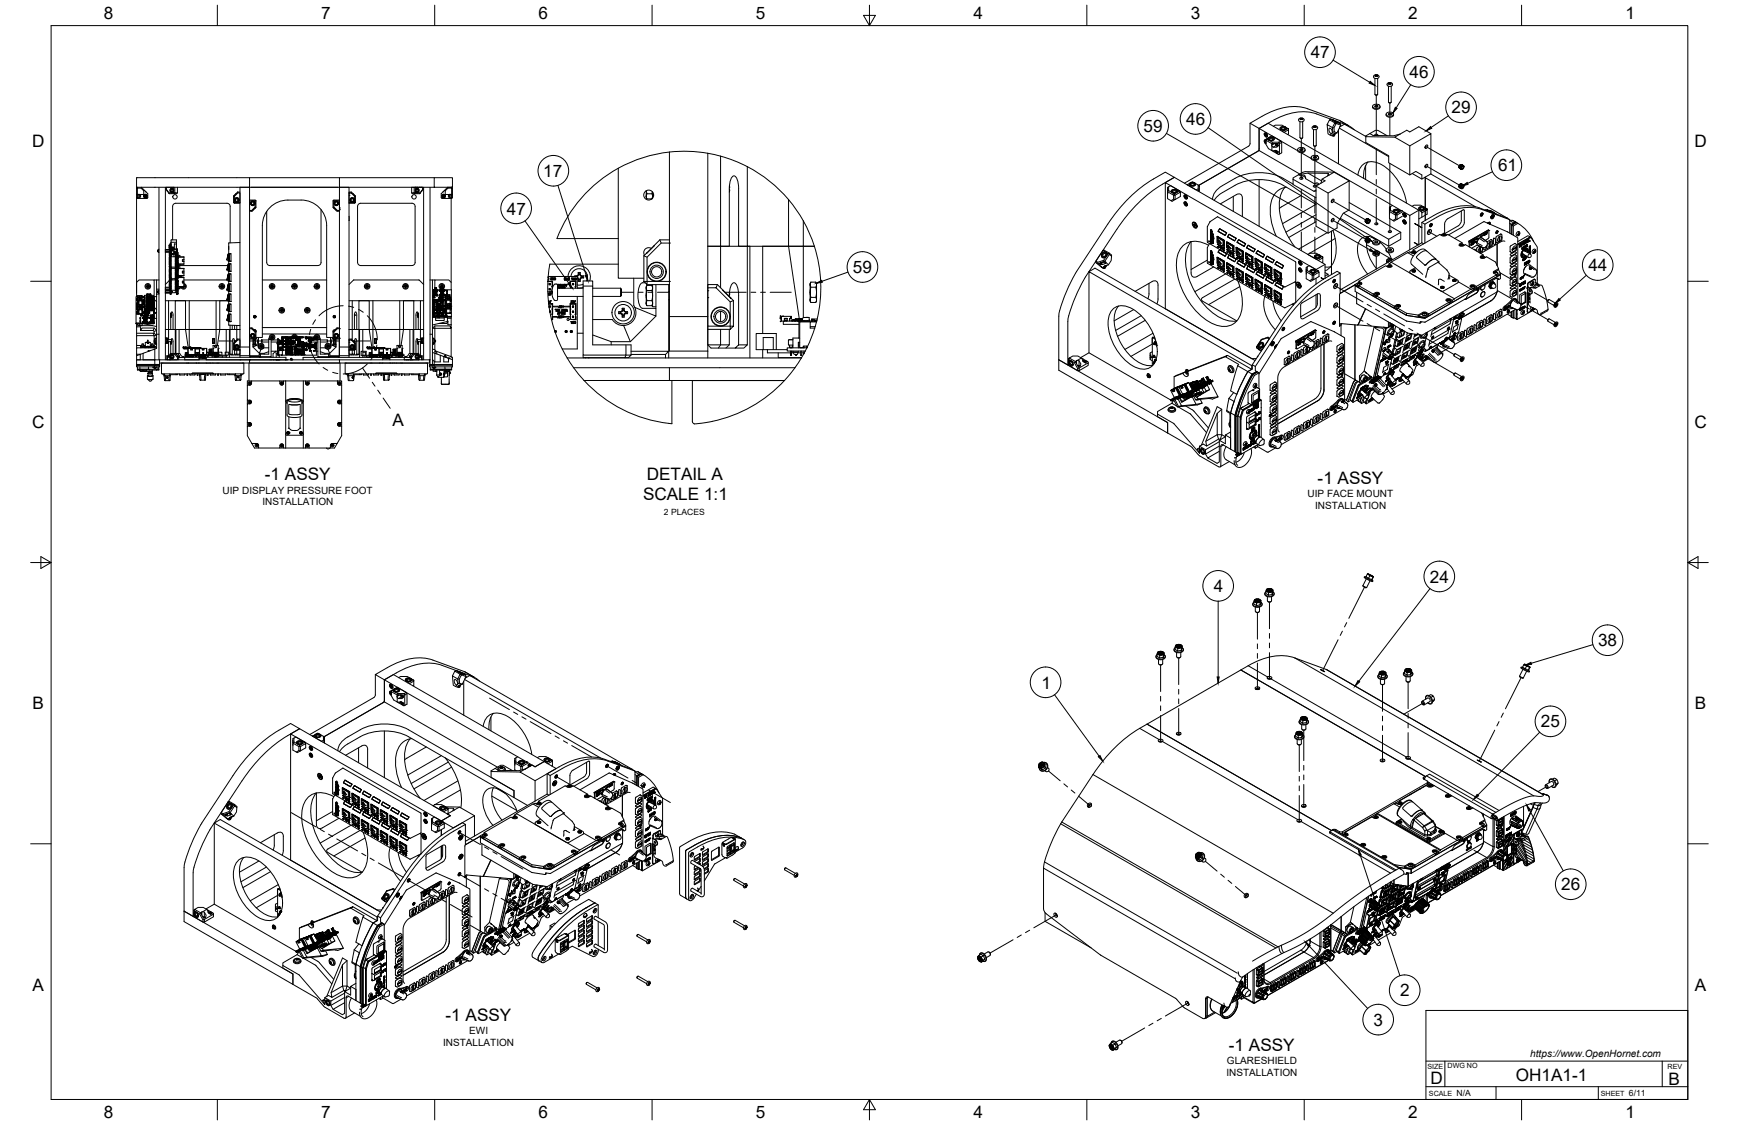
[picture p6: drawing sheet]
<svg xmlns="http://www.w3.org/2000/svg" width="864mm" height="559mm" viewBox="0 0 864 559" stroke-linecap="round" stroke-linejoin="round" font-family="sans-serif">
<defs><g id="words">
<g font-size="8.5">
<text x="52" y="9">8</text>
<text x="160" y="9">7</text>
<text x="267" y="9">6</text>
<text x="375" y="9">5</text>
<text x="483" y="9">4</text>
<text x="591" y="9">3</text>
<text x="699" y="9">2</text>
<text x="807" y="9">1</text>
<text x="651" y="29">47</text>
<text x="700" y="39">46</text>
<text x="721" y="56">29</text>
<text x="568" y="65">59</text>
<text x="589" y="62">46</text>
<text x="16" y="73">D</text>
<text x="841" y="73">D</text>
<text x="270" y="88">17</text>
<text x="744" y="85">61</text>
<text x="252" y="107">47</text>
<text x="424" y="136">59</text>
<text x="789" y="135">44</text>
<text x="16" y="213">C</text>
<text x="195" y="212">A</text>
<text x="841" y="213">C</text>
<text x="132" y="239">-1 ASSY</text>
<text x="321" y="238">DETAIL A</text>
<text x="654" y="240">-1 ASSY</text>
<text x="319" y="248">SCALE 1:1</text>
<text x="710" y="289">24</text>
<text x="603" y="294">4</text>
<text x="794" y="321">38</text>
<text x="517" y="342">1</text>
<text x="16" y="352">B</text>
<text x="842" y="352">B</text>
<text x="765" y="361">25</text>
<text x="775" y="442">26</text>
<text x="16" y="492">A</text>
<text x="695" y="495">2</text>
<text x="842" y="492">A</text>
<text x="221" y="507">-1 ASSY</text>
<text x="682" y="509">3</text>
<text x="610" y="522">-1 ASSY</text>
<text x="710" y="538">D</text>
<text x="753" y="537">OH1A1-1</text>
<text x="829" y="539">B</text>
<text x="52" y="555">8</text>
<text x="160" y="555">7</text>
<text x="267" y="555">6</text>
<text x="375" y="555">5</text>
<text x="483" y="556">4</text>
<text x="591" y="555">3</text>
<text x="699" y="556">2</text>
<text x="807" y="556">1</text>
</g>
<g font-size="5">
<text x="111" y="245">UIP DISPLAY PRESSURE FOOT</text>
<text x="130" y="251">INSTALLATION</text>
<text x="649" y="247">UIP FACE MOUNT</text>
<text x="653" y="253">INSTALLATION</text>
<text x="233" y="514">EWI</text>
<text x="220" y="519">INSTALLATION</text>
<text x="760" y="525">https://www.OpenHornet.com</text>
<text x="609" y="529">GLARESHIELD</text>
<text x="609" y="534">INSTALLATION</text>
</g>
<g font-size="4.3">
<text x="330" y="256">2 PLACES</text>
<text x="723" y="544">N/A</text>
<text x="809" y="544">6/11</text>
</g>
<g font-size="3.5">
<text x="709" y="531">SIZE</text>
<text x="719" y="530">DWG NO</text>
<text x="828" y="531">REV</text>
<text x="710" y="544">SCALE</text>
<text x="795" y="544">SHEET</text>
</g>
</g></defs>
<!-- layer: Visible -->
<g fill="none" stroke="#000" stroke-width=".5">
<path d="M683 39v8h1v-8M683 37l-1 1 1 1 2-1-1-1M683 37h1M683 37v1M683 37h.1M683 38h.1M683 38h1M684 37h-1M684 38h.1M684 37h.1M684 37v1M645 59h2l1 1h-2h-1z"/>
<path d="M646 59h.1M646 59h1M647 59h.1M647 59h-1M661 59l5 2zM661 59l-1 1M662 60l3 1zM662 60l2 1zM665 60l-16-6a27 27 0 0 0-22 4l-6 3 4 3 6-4a28 28 0 0 1 23-3l16 5M665 60l5 2M665 60h.1M682 53a1.9 1.9 0 0 0 1 1 1.9 1.9 0 0 0 2-1"/>
<path d="M682 52a1.7 1.7 0 0 1 2 0 1.7 1.7 0 0 1 1 1v1a1.7 1.7 0 0 1-2 0 1.7 1.7 0 0 1-1-2zM683 53h1h-1zM683 53h1M683 47h.1M684 47h-1M688 57a1.9 1.9 0 0 0 2 1 1.9 1.9 0 0 0 2-1M689 56a1.7 1.7 0 0 1 2 0 1.7 1.7 0 0 1 1 1 1.7 1.7 0 0 1-2 1 1.7 1.7 0 0 1-1-2zM689 57h2h-1zM690 57h1M690 43v8h1M690 51h.1M690 42h.1"/>
<path d="M690 41h.1M690 51h1M690 41v1M691 41h.1M691 41l-1 1M691 41v1M691 41h-1M691 42h-1M691 42h.1M691 51h.1M691 43v8M332 76v45"/>
<path d="M332 76a68 68 0 0 1 26 2M332 76a68 68 0 0 0-25 8M351 76v98M358 78v44h4v-28a7 7 0 0 1 3-7 6 6 0 0 1 2 7v28h4v49M358 78l13 5M621 61v10l-1 1-32 19M625 74v1l-30 17 30-17M625 64l5-3 75 43v17M625 64v11M625 64l19 11M625 75l20 11M628 70h1h-1l1 1z"/>
<path d="M628 66h1a1 1 0 0 1 0 1 1 1 0 0 1 0 1l-1-1zM628 66a1 1 0 0 1 1 1 1 1 0 0 1 0 1l-1-1zM628 70h.1M628 67h.1M628 67h1M628 70l1 1M628 67l1 1M628 67h1v1M629 70h-1M629 70h.1M629 66h.1M629 71h.1"/>
<path d="M629 68h.1M629 67h-1M629 69v1zM629 71h-1M629 67h.1M629 69l3-2 4 3-1 1h-3zM629 67v1M630 69a1.6 1.6 0 0 1 2-1 1.6 1.6 0 0 1 1 1 1.6 1.6 0 0 1-2 1 1.6 1.6 0 0 1-1-1zM630 69a1.5 1.5 0 0 1 2-1 1.5 1.5 0 0 1 1 1 1.5 1.5 0 0 1-2 1 1.5 1.5 0 0 1-1-1zM630 69a1 1 0 0 1 1-1 1 1 0 0 1 1 1l-1 1zM631 69a.7 .7 0 0 1 1 0M632 71v1z"/>
<path d="M632 75h2h1l-1 1 1 1M632 71l-3-1v2l1 2 2 1v-3M632 75l2 1M632 71h2M632 71h.1M632 63l1-1h4l2 2-2 1M633 71l-2 1M633 71l1 2M633 75l2 1M633 75h.1M633 71l2 2M634 72h.1"/>
<path d="M634 75h.1M634 71h.1M634 76v-1v1M634 76h.1M634 72l-2 1M635 75v1M635 72h.1M635 71h-1l1 1-1 1h-2M636 63a1.6 1.6 0 0 1 2 0 1.6 1.6 0 0 1 1 1 1.6 1.6 0 0 1-2 1 1.6 1.6 0 0 1-1-2zM636 63a1.5 1.5 0 0 1 2 0 1.5 1.5 0 0 1 1 1 1.5 1.5 0 0 1-2 1 1.5 1.5 0 0 1-1-2zM636 70l1 6-2 1v-6h2M636 64a1 1 0 0 1 1-1 1 1 0 0 1 1 1h-1z"/>
<path d="M637 64a.7 .7 0 0 1 1 0M638 66l2-2-1 3M639 64h1zM644 74v1M645 74a1.7 1.7 0 0 1 2-1 1.7 1.7 0 0 1 1 2 1.7 1.7 0 0 1-2 0 1.7 1.7 0 0 1-1-1zM646 74h1l-1 1zM646 75h1M646 60v8v1l1-1v-8M646 69h.1M646 76l5 3M647 69h-1M648 74a2 2 0 0 1-2 2 2 2 0 0 1-2-1"/>
<path d="M651 78a1.9 1.9 0 0 0 2 2 1.9 1.9 0 0 0 2-2M651 78l1-1a1.7 1.7 0 0 1 2 0 1.7 1.7 0 0 1 1 2h-1a1.7 1.7 0 0 1-2 0 1.7 1.7 0 0 1-1-1zM652 78h2l-1 1zM652 78h2M652 64v8l1 1 1-1v-8M653 72h.1M653 63h.1M653 63l-1 1h1h1l-1-1M653 80l39 22M659 62l1-2 3 1-1 2M662 66h-1M662 66v-1a1.1 1.1 0 0 0-1-1 1.1 1.1 0 0 0-1 0v2h1"/>
<path d="M662 63l-3-1v4l2 1v-1M662 63v3M662 63v1M662 67l1-1-1 1M662 67h.1M663 67h-1M663 65l-1 1M663 66l-1 1M663 61h1zM663 66v2l-2-1M664 66l-2 1h1h-1M665 65v16"/>
<path d="M665 64l25 14M665 63l3-1 10 6 2-2M666 61v1M666 62l-2 4-1-1M666 62l-2-1-2 3 1 1M670 62l3 2M680 66l3-1h1l5 2M680 66l2 1h10h3M683 67h1M693 68h-15v3l12 6v4l10 6M695 67l-2 1 7 4M708 72h1a.8 .8 0 0 1 0 1 .8 .8 0 0 1-1 0z"/>
<path d="M711 66l-6-3-5 3-1-1-4 2M68 93h56v-5h-56v10M68 96v1v-4h2l1 2v2M68 98v48M68 98v1M68 97v1M68 97h1zM68 93h.1M68 97h.1M69 97h2M69 97l1 1h-1h-1v1M70 93l3 3v2"/>
<path d="M71 98h1h1M71 97v1l2 1h-5M72 95h-1M72 95h1M72 97h-1M73 97v1v-1l-1-1v1M79 93v86M82 93v86M83 94v1M83 93v1M83 93h3v3h-2l-1-2zM83 94h.1"/>
<path d="M83 95l1 1M84 96h.1M86 94v1M86 96h1zM87 93v3h1M88 96h-4M88 93v3M116 97v4M116 97v1M116 97h.1M117 96h.1M118 95l-2 2 1-1"/>
<path d="M118 95h1M118 95v1M118 96h1v5h-3v-3zM124 100h3v3l-2 2h-1zM124 93v84M124 88h45M124 93h45M124 93h-5v79h5M124 99h3M125 93h43M127 99v1zM127 100v3"/>
<path d="M165 100v3M166 100h3v5h-1l-2-2zM166 99l-1 1zM166 99h3M169 93h4v84M169 93v70M173 97h.1M173 96h.1M173 96h1l2 2v3h-3zM173 96l2-1 1 2M175 95l-1 1M175 96l2 1"/>
<path d="M177 97v4M177 97l-1 1M204 93h2v3h-2zM204 96h4M206 96h.1M206 93h.1M206 93h4v1l-1 2h-3zM207 94v1M207 93h.1M208 93h.1M209 96h-1M209 93h.1"/>
<path d="M209 95l-1 1M210 93l-1 2M210 94h.1M210 93v86M214 93v86M216 88h9v5h-9zM216 88h-47v5h47M220 95h.1M221 95h.1M221 97l-1-1-1 1 1 1M221 97v1h-1M221 95v2h3"/>
<path d="M221 95l1-2h2v4l1-1M221 97v1l-1 1h4M222 93l-3 3v2M222 93h2M222 93h.1M223 97v1h1v1M224 97h.1M224 93h.1M224 99v41M224 97v1M224 93h1zM225 93l-1 6"/>
<path d="M307 84v54h13M307 84a68 68 0 0 0-30 34M321 98v1zM321 95v3zM321 96h3M321 99h3M324 95v4M324 95v3M324 98v1M362 94h.1M362 93h.1M362 92v1"/>
<path d="M362 94v1M371 83v39h33h-5v36M371 83a68 68 0 0 1 21 16M392 99a68 68 0 0 1 14 59M392 99v23h7v-12M577 92l6-4-4-2-6 3a71 71 0 0 0-23 22l-16 24a68 68 0 0 0-8 22v27l54 31v-5M577 91a71 71 0 0 0-22 23l-16 24a68 68 0 0 0-9 22M579 91l4-3 75 43v7M580 95v1M580 94v1M580 96h.1M580 94h.1"/>
<path d="M580 93l1-1 5 3-3 1-3-1zM580 95l3 2v2l-1 1-2-1v-3M580 93v2M582 95a1.6 1.6 0 0 1 1-1 1.6 1.6 0 0 1 2 1 1.6 1.6 0 0 1-2 1 1.6 1.6 0 0 1-1-1zM582 95a1.5 1.5 0 0 1 1-1 1.5 1.5 0 0 1 2 1 1.5 1.5 0 0 1-2 1 1.5 1.5 0 0 1-1-1zM582 95a1 1 0 0 1 1-1 1 1 0 0 1 1 1l-1 1zM583 96a.7 .7 0 0 1 0-1 .7 .7 0 0 1 1 1M583 99h1v-2l2-2v3l-4 2M583 96l1 1h-1zM586 95h.1M588 97h1a1 1 0 0 1 1 1 1 1 0 0 1-1 1l-1-1zM588 97a1.1 1.1 0 0 1 2 1 1 1 0 0 1-1 1l-1-1z"/>
<path d="M588 97v1M588 98h1M588 98h.1M589 98h.1M589 97h.1M589 98h-1M589 97v1M589 97h-1M590 92l2-2 3 2v2h-1zM590 98h.1M591 91a1.6 1.6 0 0 1 1 0 1.6 1.6 0 0 1 2 1 1.6 1.6 0 0 1-2 1 1.6 1.6 0 0 1-1-2zM591 91a1.5 1.5 0 0 1 1 0 1.5 1.5 0 0 1 2 1 1.5 1.5 0 0 1-2 1 1.5 1.5 0 0 1-1-2z"/>
<path d="M591 91a1 1 0 0 1 1 0 1 1 0 0 1 1 1h-1zM592 92a.7 .7 0 0 1 0-1 .7 .7 0 0 1 1 1M595 95l1-1v1M595 92l1 1M596 93v1h-1M596 93v1M596 93h.1M603 100l3-4 7-4a27 27 0 0 1 24 0l17 9-17 10M612 98v7M625 89v23M638 93a22 22 0 0 0 1 22l4 8M639 93a11 11 0 0 0-8 14l1 5 2 5"/>
<path d="M642 91l-5-2a27 27 0 0 0-24 0l-6 3a8 8 0 0 0-5 7M642 89l10 6 2-1M642 89v3l12 6M645 88l2 1h-1zM646 87h-1l5-1 6 4M646 87l2 1v1M646 87a1.4 1.4 0 0 1 2 0 1.4 1.4 0 0 1 0 2l5 2M646 97l-11 7M650 86h10v1M653 91l2 1M653 91h1l1 1M654 92l6 4"/>
<path d="M654 95h-2M654 92a.8 .8 0 0 0-1 0 .8 .8 0 0 0-1 1h2M657 89l1 1-4 2v20l6 4 4-3v-2l3-5 3-2v-14l-10 6v20M660 86l-1 1M660 87l-3 2-1 2M660 87l3-1 7 4M662 99a.8 .8 0 0 1 0 1 .8 .8 0 0 1-1 0zM663 86l-15-1-6 3v1M674 87a7 7 0 0 1 5-6 7 7 0 0 1 7 1 27 27 0 0 1 12 19M678 82v7M679 80a10 10 0 0 0-2 9M701 86l5 3 5-3"/>
<path d="M708 88l25 15M708 82h1a.8 .8 0 0 1 0 1 .8 .8 0 0 1-1 0zM711 86l38 22M711 86v-20l-11 6v15l3-2 3 2v2M725 83h.1M725 93h.1M725 83v1M725 92v1M725 92h.1M725 84h.1M725 82v1M725 82h.1"/>
<path d="M725 82v1zM725 83l1 1M725 83l1 1zM725 93h1zM725 93h1M725 84h1M725 93l1 1M725 83h1zM725 83h1M725 92l1 1M725 82h1M725 92h1"/>
<path d="M725 91v1M725 91l1 1M725 91h.1M726 83h.1M726 92v1M726 92h-1M726 92h.1M726 82h-1M726 82h.1M726 91v1M726 82v1zM726 91h.1"/>
<path d="M726 82v1M726 82l-1 1M726 91l-1 2M726 82h-1v1M726 91l-1 1v1M726 84h.1M726 94h.1M726 83l1-1a1 1 0 0 1 0 2 .9 .9 0 0 1-1 0zM726 92h1a.9 .9 0 0 1 0 1 .9 .9 0 0 1-1 0zM726 82h1M726 92h1M727 82h.1"/>
<path d="M727 92h.1M727 82a1.2 1.2 0 0 0-1 2M727 92a1.2 1.2 0 0 0-1 2M114 103v18M114 103v-2h-1h-27v2v16M116 101h.1M116 101h3M124 105h1M125 105h.1M126 104h.1M127 103h.1M127 103l-2 2"/>
<path d="M127 103l-1 1M132 105l1 26 1 1h24M159 104v26v2h-1M165 103h1M166 103h-1M167 104h.1M167 104l-1-1 1 2h2M168 105h-1M169 103h.1M169 104h.1M173 107v3M173 101h3"/>
<path d="M173 110h.1M176 101h1h-1zM277 119h30M328 119l-8 8M328 119h4M328 119v2M588 100h1a1 1 0 0 1 1 1 1 1 0 0 1-1 1l-1-1zM588 100a1.1 1.1 0 0 1 2 1 1 1 0 0 1-1 1l-1-1zM588 101h1M588 101h.1M588 101l1 1M589 101v1"/>
<path d="M589 100h.1M589 102h.1M589 101h-1M589 101h.1M590 102h.1M592 110a1.6 1.6 0 0 1 2 1 1.6 1.6 0 0 1 0 2 2.2 2.2 0 0 1-2-3zM593 111a1.4 1.4 0 0 1 1 0 1.4 1.4 0 0 1 0 2l-1-1zM593 111h.1M593 111h1v2M593 111l1 1h-1zM593 112h.1M593 111v1"/>
<path d="M593 111h1M593 112v1M593 112h1M594 112h.1M594 112h-1M594 113h.1M594 112v1M600 113v7l38 23 5-3M600 113a8 8 0 0 1 5-5l38 22v10M600 113h.1M601 118v1zM601 118h.1"/>
<path d="M601 118h1M601 117h.1M601 117h1zM601 115h1zM601 116v1M601 117h1M601 117v1M601 120h.1M601 115h.1M601 120h1M601 117l1 1M601 116l1 1"/>
<path d="M601 116h.1M601 115h1M601 119h1zM601 119l1 1zM601 119v1M601 119h.1M601 116h1M601 114h.1M601 115v1M601 114l1 1M601 115l1 1M601 114h1"/>
<path d="M601 118v1M602 118h-1M602 115h-1M602 118h.1M602 117h.1M602 116h.1M602 119h.1M602 120h.1M602 115h.1M602 114l-1 1M602 116l1 1h-1zM602 116l1 1z"/>
<path d="M602 116v1M602 117v1M602 120h1M602 119v1M602 118v1M602 116l1 1M603 118h.1M603 120h-1M604 117l4 2zM604 117l4 3v2v-2M604 118v2l1 1M605 118v2l1 2"/>
<path d="M605 118h.1M605 118l2 2v2M605 119v1zM605 115l3 2M605 115l3 2 1-1M605 119h.1M605 119v1M605 115h.1M605 120h.1M606 114l3 2-1 1-3-2zM606 114l3 2M606 114h.1"/>
<path d="M606 114l-1 1M606 101l8-4 2-1 1 2v10M608 119v3M610 118l3 2M610 118h.1M610 116l4 2-1 2-3-2zM610 116l4 2-1 2-3-2M611 116l-1 2M611 116l3 2M611 116h.1M615 119l4 2-1 1-4-2zM615 119l4 2"/>
<path d="M615 119l-1 1M615 119h.1M654 110l-14 8M654 107l-15 8M659 116l-14 8M662 109v-1a1 1 0 0 1 0 2 .8 .8 0 0 1-1 0zM662 114a18 18 0 0 1-2 19l-2 2M663 118l-13 8M666 108l24 14M667 106l23 13M670 101l26 14M678 110h.1"/>
<path d="M678 119h.1M678 120h.1M678 119v1M678 110v1M678 120h1M678 110l1 1M678 109v1M678 109h.1M678 119h1M678 109l1 1M678 110h1M678 111h1"/>
<path d="M679 119l-1 1M679 110h-1M679 119h-1M679 109h-1M679 119h.1M679 109h.1M679 110v1M679 110h.1M679 111h.1M679 120h.1M679 118h.1M679 120h-1"/>
<path d="M679 118v1M679 118l-1 1M679 109l-1 1M679 119v1M679 109v1M679 119v1zM679 109v1v-1M679 118l-1 2M679 118l-1 1v1M679 109h-1v1M679 118h1M679 109h1"/>
<path d="M679 119h1M679 118l1 1M679 117v1M679 119h1a.9 .9 0 0 1 0 1 .9 .9 0 0 1-1 0zM679 109h1a.9 .9 0 0 1 0 1 .9 .9 0 0 1-1 1zM680 119h.1M680 118h.1M680 119h-1M680 109h.1M680 109h-1M680 118l-1 1M680 118v1"/>
<path d="M680 119v1h-1M680 110h-1M680 119a1.2 1.2 0 0 0-1 2M680 109a1.2 1.2 0 0 0-1 2M681 118l2 1M683 111h1l-1 1zM683 120h1l-1 1zM684 119a6 6 0 0 0-7-1 6 6 0 0 0-3 6 20 20 0 0 0 5 12M684 119a1.4 1.4 0 0 0-2 0 1.4 1.4 0 0 0 0 2 1.7 1.7 0 0 0 2 0 1.7 1.7 0 0 0 1-1M689 115h2l-1 1zM690 119v3M690 105v1"/>
<path d="M690 104v1M690 106h.1M690 104h.1M691 103l1-1 4 3-3 1-2-1zM691 105h-1l3 2v2l-1 1-2-1v-3M691 103h-1v2M692 104a1.6 1.6 0 0 1 2 0 1.6 1.6 0 0 1 1 1 1.6 1.6 0 0 1-2 1 1.6 1.6 0 0 1-1-2zM692 104a1.5 1.5 0 0 1 2 0 1.5 1.5 0 0 1 1 1 1.5 1.5 0 0 1-2 1 1.5 1.5 0 0 1-1-2zM692 105a1.1 1.1 0 0 1 2-1 1 1 0 0 1 0 1h-1zM693 105a.7 .7 0 0 1 1 0M693 106l1 1h-1zM696 115v4l-6 3"/>
<path d="M696 115l-6 4M696 105h.1M696 105l4 2M696 107l-4 3M696 105l-2 2v2h-1M697 106h1a1 1 0 0 1 0 1 1 1 0 0 1-1 1v-1zM697 109h1a1 1 0 0 1 0 1 1 1 0 0 1-1 1v-1zM697 106a1 1 0 0 1 1 0 1.1 1.1 0 0 1-1 2v-1zM697 109a1 1 0 0 1 1 1 1 1 0 0 1-1 1v-1zM697 107h.1M697 110h.1M697 106v1"/>
<path d="M697 107h1M697 110h1M697 110v1M697 111h.1M697 106h1M697 109h1M698 106v1M698 110h.1M698 106l-1 1M698 106h-1M698 110h-1M698 106h.1"/>
<path d="M698 109h.1M698 107h-1M698 110l-1 1M698 110v1M698 107h.1M698 111h.1M700 107v17M701 102h1h4l2 2-2 1-1-1-5 3M705 103a1.6 1.6 0 0 1 1 0 1.6 1.6 0 0 1 2 1 1.6 1.6 0 0 1-2 1 1.6 1.6 0 0 1-1-2zM705 103a1.5 1.5 0 0 1 1 0 1.5 1.5 0 0 1 1 1 1.5 1.5 0 0 1-1 1 1.5 1.5 0 0 1-1-2zM705 103a1 1 0 0 1 1 0 1 1 0 0 1 1 1h-1zM705 104a.7 .7 0 0 1 1-1 .7 .7 0 0 1 1 1"/>
<path d="M706 105v1M706 108v-2l3-2v2l-4 3M706 110l2 1M708 104h1zM709 114h1v1l-1 1v-1M710 114a1.3 1.3 0 0 1 1 2 1.3 1.3 0 0 1-2 0zM710 111h1l-1 2v-1zM711 111v1h-1M715 117l2-1 2 1M716 117l1-1 1 1M717 117h.1M717 116v1"/>
<path d="M717 116h.1M722 118h.1M726 105v5M726 113l-7 4M726 110l-1 2-8 4v-5l1-2 9-5v7l-1 2M730 120h.1M731 120v1zM731 120h.1M731 120h1M732 119h.1M732 120h.1M732 119v1"/>
<path d="M732 119v1zM732 119h1l-1 1zM733 119h.1M733 119h-1M734 118l-1 1M734 118v1M734 119h.1M734 119v-1l-1 1h1l-2 2 1-1M735 118l-1 1M735 118h.1M735 117h1l-1 1zM735 118h1"/>
<path d="M735 119l2 1M735 119h.1M736 106v1h-1zM736 106v1h-1M736 118l2 2M736 117l-1 1M736 117h.1M737 116v1zM737 116v1M737 116h.1M737 117h.1M738 117h-1"/>
<path d="M738 117h.1M738 116l-1 1zM738 116h.1M738 104h.1M738 116v1M738 116l1-1-1 1zM738 120l-1-1a1.7 1.7 0 0 0-2-1 1.7 1.7 0 0 0-1 2l-1 1M738 120h.1M738 120v2l-1 1M739 115h.1M739 115l-1 1M739 105h.1"/>
<path d="M739 111a.7 .7 0 0 1 1-1 .6 .6 0 0 1 0 1M739 111h.1M739 114h.1M739 111h1M739 114l-10 6v1M739 114l1 1M739 114l-9 6v3M739 114v4l-1 1M739 114l-9 6M740 105l2 1zM740 111h.1M740 105l-2-1 5 2"/>
<path d="M740 108h.1M740 119h1v3l-2 1h-1M740 119l-2 1M740 119h1M741 108h-1M741 108h.1M741 119h.1M741 107h.1M741 107h1a.9 .9 0 0 1 0 1 1 1 0 0 1-2 0zM741 107a.9 .9 0 0 1 1 1 1 1 0 0 1-2 0zM741 107v1M741 107h1"/>
<path d="M742 107l-1 1M742 107h.1M742 118l1 1v2h-1v-1M742 118v2M743 116h.1M743 118v2M743 115v1M743 115h.1M743 115h1M744 115h.1M744 115l-1 1 1-1M744 115l-1 1"/>
<path d="M744 115h-1M744 115h-1v1M744 118l1-1a1.4 1.4 0 0 1 1 2 1.4 1.4 0 0 1-2 1zM745 118v2M745 117v3M745 120h.1M745 116l1 1v2l-2 2-1-1M745 116l-2 2M745 116h1M746 116h.1M747 120h-2l-10 6M749 108h.1"/>
<path d="M749 108h-1M749 115l-12-5-15 8M749 115h.1M749 115l5 3v32M750 110l2 1M750 109l3 1-1 1M750 116v-7l-14-5a27 27 0 0 0-22 4l-6 3v10M750 109l-15-6a27 27 0 0 0-23 4l-6 3v11l-40 23M750 112v4M750 112h1M751 112h1M751 109l2 1"/>
<path d="M752 111h-1h-1M753 110l-3 2M753 110v1M753 110h.1M753 111l-2 1v4v-4M753 111l-2 1M753 111h1M753 111h.1M754 111l-2 1v5M754 116v1M754 111l5 4 3 5M754 116h.1"/>
<path d="M754 117h.1M754 116h1M755 116h.1M755 116l-1-1-1 1v1h1M755 116l-1 1M757 120h1l-1 1zM757 120v1M758 120l-1 1M758 120h.1M758 119h1l-1 2zM759 119l-1 1M759 119l-1 2"/>
<path d="M759 119v1h1h-1zM759 119h.1M759 119v1h1M760 120h.1M760 118l-6 3 6-3-1-1-5 3M77 139h2M78 139v7M78 124h.1M78 125h.1M78 124v1M78 125h1M79 124h.1"/>
<path d="M79 125h.1M79 124h-1M79 124v1M82 125h.1M82 124v1M82 124h.1M82 125h2M82 124h2M84 136h.1M84 130h.1M84 134h.1M84 131h.1"/>
<path d="M84 128h.1M84 138h.1M84 137h.1M84 122h.1M84 124h.1M84 139l-2 2M84 139h.1M84 123h.1M84 125h.1M84 123v1M84 124v1M84 121h1v25h-1z"/>
<path d="M84 122v2M84 121v1M84 140h.1M84 139v1M84 126h.1M84 126v1M84 127h.1M84 127v1M84 129h.1M84 129v1M84 131v1M84 133h.1"/>
<path d="M84 137v1M84 128v1M84 130v1M84 132h.1M84 132v1M84 133v1M84 135h.1M84 135v1M84 125v1M84 122v1M84 121h.1M85 139h-1"/>
<path d="M85 124v1M85 125v1M85 122h.1M85 121h.1M85 128h3M85 124h.1M85 125h.1M85 139h3M85 122v-3h3v5M85 123h1h-1h1zM85 138v1M85 122v2"/>
<path d="M85 124h2M85 125v2M85 120h3M85 124h3M85 120h.1M85 127h.1M85 133h.1M85 124h1M85 127v1M85 126v1M85 126h.1M85 126h1"/>
<path d="M85 125h1M86 126v2M86 124h.1M86 124v1M86 126h.1M86 125v1M86 125h1M86 124h1M87 121v3M87 121h1M87 124h.1M87 121h.1"/>
<path d="M87 125h.1M87 126h.1M87 125l-1 1M87 126h-2M87 133h-2M87 138h-2M87 128h1v5M87 132v1M87 131v1M87 131h.1M87 130v1M87 130h.1"/>
<path d="M87 129h.1M87 128v1M87 128h.1M87 126h1v1M87 139h1v5M87 140h.1M87 139v1M87 133h.1M87 138v1M87 133h1v5M87 138h.1M87 137v1"/>
<path d="M87 137h.1M87 136h.1M87 135v1M87 135h.1M87 134v1M87 133v1M87 137h1M87 128h1M87 130h1M87 138h1M87 129h1M87 140h1"/>
<path d="M87 133h1M87 134h1M87 132h1M87 127h1M87 129v1M87 132h.1M87 134h.1M87 136v1M87 139h.1M87 135h1M87 131h1M87 127h.1"/>
<path d="M87 136h1M87 139h1M88 138h.1M88 123h.1M88 121h.1M88 133h-3M88 127v1M88 127h-1l1 1M88 139h.1M88 127h.1M88 124h.1M88 120h.1"/>
<path d="M88 128v5M88 140v4M88 133v1M88 125v1M88 127v-2h-1v3M88 134v4M88 128h.1M88 139v1M88 124v22zM88 135h.1M88 132h.1M88 131h.1"/>
<path d="M88 126h.1M88 129h.1M88 130h.1M88 125h-2M88 136h.1M88 126h-2M88 138h-1M88 137h.1M88 133h.1M88 134h.1M88 138l-1 1M88 137h-1"/>
<path d="M88 134h-1M88 130h-1M88 131h-1M88 126h-1M88 133h-1M88 136h-1M88 137h1v1h2M88 138h1h-1M88 135v1M88 128v1M88 140h.1M88 128h3"/>
<path d="M88 130v1M88 137h3M88 124v7M88 131v1M88 135v2M88 138h3v2M88 138v1M88 137v1M88 124v22M88 132v2M88 138v5M88 129v1"/>
<path d="M88 132l1 1M88 127h1v1M89 133h.1M89 133h2M89 137h.1M89 128h.1M89 131h-1M89 137h2M89 137l1 1M90 138h.1M90 137v1M90 137h.1"/>
<path d="M91 140v1zM91 140v1M91 129v1M91 135v1M91 138h.1M91 133h.1M91 131h-3M91 131h-2v1M91 128h.1M91 128v3M91 133v4M91 139h22"/>
<path d="M113 134h.1M113 129h.1M113 139h.1M113 133v1M113 128v1M113 138v1M113 133h.1M113 128h.1M113 138h.1M113 132v1M113 127v1M113 137v1"/>
<path d="M113 132h.1M113 127h.1M113 137h.1M113 132h-25M113 132v2M113 127v2M113 137v2M113 131v4M113 126v4M113 136v4M114 131v4M114 126v4"/>
<path d="M114 136v4M114 123h.1M114 122v1M114 123v1M114 136h1v4h-1zM114 131h1v4h-1zM114 126h1v4h-1zM114 126h.1M114 130h.1M114 131h.1M114 135h.1M114 136h.1"/>
<path d="M114 140h.1M115 136h-1v4h1M115 131h-1v4h1M115 126h-1v4h1M119 120l-5 1v40l5 1M130 139h32M205 132l1-1v-1v-28l-1-1h-27v2v28l1 1h26M214 139h2M215 139v42M272 140h2v3M272 140h2v2M272 140v5"/>
<path d="M272 140h.1M272 140h2M272 138v2M272 138h.1M272 137v1M272 137h15v6M272 138v1v-1M274 138v1v-1zM274 140h.1M274 140v2M275 138h-1v1h1M275 139h.1"/>
<path d="M275 138h.1M275 138v1M275 138l1 1h-1M275 138h1M275 139h1M276 138v1M276 139h.1M280 138l1 1zM281 139h.1M281 139v-1v1M282 138v1zM282 137a6 6 0 0 1 7-5 6 6 0 0 1 4 8"/>
<path d="M282 138l1 1zM283 140v2M283 140h3v2M284 137a4 4 0 0 1 5-3 4 4 0 0 1 2 6M284 138v1zM284 139h.1M285 138v1v-1v1zM285 137h1M285 137h.1M286 139h.1M286 138h.1M286 138v1"/>
<path d="M286 137h.1M286 137h-1M287 137h-1M287 138v1M287 138h.1M287 137h.1M287 138v2M287 136l-1 1M287 139v1M287 139h.1M287 135v1M287 136h.1"/>
<path d="M287 135h1v1M287 136v1M287 139h1M287 136h1M288 136h.1M288 139v1M288 136v1M288 135v1M288 139v1h-1M288 139h.1M288 137h.1M288 137h1"/>
<path d="M288 138v1M288 138h.1M289 138l-1 1M289 137h.1M289 138h.1M289 138h-1M289 137h1M289 138h1M289 137v1M290 137h-1M290 138h-1M290 137v1"/>
<path d="M307 131h-34l-1 6M315 138v14v1M320 140h1v1zM320 127v13M320 127l1 1M321 128l7-7h4v19h-11zM323 123a2.5 2.5 0 0 0-3 1 2.5 2.5 0 0 0 0 3M325 122l-4 4M332 121h.1M332 140h.1M332 140v17h19M541 135l3-2 79 46"/>
<path d="M544 130l4 3-4-3M545 130v1h1h1l2-1M546 131l1-1-1 1M546 131h.1M546 131h1M547 131h.1M547 130h.1M548 124l2 2-2 3-3 1h-1zM548 124l3 2 1 1M548 130l1 1M548 133l1-1zM548 130l-2 1"/>
<path d="M548 130h.1M548 130h1zM548 129l1 1 2-4 1 1v2l-2 2M548 132h.1M548 132h1M549 132h.1M549 130l1 1M549 127h.1M549 132h1M550 132l-1 1h-1M550 126h1zM550 131l-1 1-1 1h1h-1"/>
<path d="M572 140l-8 5M572 140h2l1 2M591 120a21 21 0 0 0 1 21 29 29 0 0 0 20 19l2-1-17-9v-1l16-10M592 120v16v1h3l8-4M600 123v8l38 22 5-3M600 129l-8 5M600 123h.1M600 122a10 10 0 0 0-11-1 10 10 0 0 0-5 10 34 34 0 0 0 21 31 9 9 0 0 0 12-11l-1-6-1-6M601 121l-1 2M601 127l1 1zM601 128v1zM601 128h.1"/>
<path d="M601 128l1 1M601 127v1M601 121h1zM601 125l1 1zM601 127h.1M601 127h1M601 130v1M601 131h1M601 131h1zM601 131h.1M601 121h.1M601 130l1 1"/>
<path d="M601 128h1M601 126h.1M601 125l1 1M601 129h1zM601 129l1 1zM601 130h1zM601 130h.1M601 125h.1M601 121h1M601 129v1M601 129h.1M601 126h1"/>
<path d="M601 120l1 1M601 125h1M601 126v1M601 120v1M601 130h1M602 128h-1M602 125h-1M602 127h.1M602 131h.1M602 128h.1M602 121h.1M602 126h.1"/>
<path d="M602 129h.1M602 130h.1M602 125h.1M602 128v1M602 126v1M602 127v-1l1 1h-1zM602 127h1zM602 127v1M602 129v1M602 130v1l1-1M602 120v1M602 130v1"/>
<path d="M602 130v1zM602 121v-1v1M602 121h1M602 131h1M602 128l1 1M602 128v1h1M602 126l1 1M602 129v1zM602 120l1 1M602 130h1M603 121h-1M603 131h-1"/>
<path d="M603 129h.1M603 130l-1 1M604 128l4 2zM604 128l4 2v3v-3M604 128v3h1M605 122h.1M605 121h.1M605 132h.1M605 122v1M605 129h.1M605 129v2l1 1M605 131h.1"/>
<path d="M605 129l2 1v2M605 133h.1M605 125l3 2M605 123h.1M605 130v1zM605 125l3 2 1-1M605 130h.1M605 121l3 2M605 132l3 1M605 125h.1M605 130v1M606 124l3 2-1 1-3-2z"/>
<path d="M606 124l3 2M606 123h.1M606 133h.1M606 124h.1M606 120v1M606 124l-1 1M606 120h.1M606 131h.1M606 134h.1M606 121h.1M606 122h1M606 132h1"/>
<path d="M607 123h-1M607 133h-1M607 133l-1 1M607 123l-1 1M607 122h1M607 132l1 1M607 124h.1M607 134h.1M607 124h1M607 134h1M607 122h.1M607 122h-1"/>
<path d="M607 132h-1M607 123v1M608 123l-1 1M608 134h-1M608 123l-3-1 3 1M608 134l-3-2 3 2M608 123h.1M608 134h.1M608 124h-1M608 124h.1M608 135h.1M608 133h.1"/>
<path d="M608 133v1M608 123v1M608 133v2M608 130v3M608 122h.1M609 136l-16 9M609 120l4 2zM609 120l3 2 1 3-1-3M609 131l4 1zM609 131l3 2 1 2-1-2M609 120v3l1 1M609 131v2l1 1"/>
<path d="M609 124h1zM609 134l1 1zM609 135l1 1M609 124h.1M609 134h.1M609 135h.1M609 121h.1M609 123h.1M609 133h.1M609 131v2l2 2M609 131h.1M609 121l3 1v3h-1l-2-2z"/>
<path d="M609 131l3 2v2M609 124h1M609 134h1M610 124h-1M610 134h-1M610 121h-1M610 131h-1M610 124h.1M610 134v1M610 125h.1M610 136h.1M610 122v1z"/>
<path d="M610 128l3 2M610 132v1zM610 125h-1l1 1M610 122v1M610 122h.1M610 132v1M610 132h.1M610 134h.1M610 126h.1M610 124l2 2M610 134l2 2M610 128h.1"/>
<path d="M610 125v1M610 124v1M610 135h.1M610 123h.1M610 133h.1M610 127l4 2-1 1-3-2zM610 127l4 2-1 1-3-2M610 126h1M610 136h1M611 127l-1 1M611 127l3 2M611 127h.1"/>
<path d="M611 123v1M611 123h.1M611 133v1M611 133h.1M611 126h.1M611 136h.1M611 125l-1 1M611 136h-1M611 125v1M611 125h.1M611 137h.1M611 134h.1"/>
<path d="M611 135h.1M612 125h.1M612 135h.1M612 126h-1M612 136l-1 1M612 126h.1M612 137h.1M612 126v1M612 135h-1M612 136v1M612 126l-2-1 3 1M612 137l-2-2 3 2"/>
<path d="M612 127h.1M612 136h.1M612 127h1M612 137l1 1M612 136h1M612 137v1M612 126h1M613 126h.1M613 136h.1M613 137h.1M613 126l-1 1M613 137h-1"/>
<path d="M613 127h.1M613 127h-1M613 126v1M613 136v1M613 137v1M613 122v3M613 125h.1M613 132v3M613 135h.1M614 123l4 2zM614 123l3 2v3v-3M614 133l4 2z"/>
<path d="M614 133l3 2v3v-3M614 123v3h1M614 134v2l1 1M614 128h.1M614 127h.1M614 137h.1M614 138h.1M614 138v1M614 124h.1M614 124v2l2 1h1M614 134h.1M614 134v2l2 2h1"/>
<path d="M614 126h.1M614 136h.1M614 124l3 1v2M614 134l3 1v3M614 120l4 2M614 131l4 2M614 125l1 1zM614 135l1 1zM614 139h.1M614 125l1 1M614 125h.1M614 135l1 1"/>
<path d="M614 135h.1M614 125h1zM614 125h1M614 127l3 1M614 137l3 2M615 120h.1M615 131h.1M615 127h.1M615 137h.1M615 137v1M615 126h.1M615 136h.1"/>
<path d="M615 125h.1M615 129l4 2-1 2-4-2zM615 129l4 2-1 2-4-2M615 128l1 1M615 139h1M615 139h.1M615 130l-1 1M615 130l4 1M615 130h.1M615 126h1M615 136l1 1M615 128h.1"/>
<path d="M616 128h-1M616 138l-1 1M616 128h.1M616 138h.1M616 129h.1M616 139h-1M616 128v1M616 139h.1M616 126h.1M616 137h.1M616 127l1 1M616 138h1"/>
<path d="M617 129h.1M617 139v1M617 139h.1M617 127h.1M617 138h.1M617 140h.1M617 129l-2-2 2 2M617 139l-2-1 2 1M617 128h.1M617 130h.1M617 130h1M617 128v2"/>
<path d="M617 128v1M617 139h1M618 129h.1M617 128l1 1M617 128h1M617 138h1M618 125l-1 3M618 135l-1 3M618 128h.1M618 130h.1M618 138h.1M618 139h.1"/>
<path d="M619 126l3 2zM619 126l3 2v2v-2M619 136l3 2zM619 136l3 2v3v-3M619 126v2l1 1M619 136v3h1M619 121l-1 1M619 130h.1M619 140h.1M619 126v3l2 1M619 137v2l2 2M619 139h.1"/>
<path d="M619 128v1M619 126h.1M619 137h.1M619 126l2 2v2M619 137l2 1v2v1M619 131h.1M619 129h.1M619 129v1M619 123l4 2M619 138l1 1zM619 133l4 2M619 127l1 1z"/>
<path d="M619 127l1 1M619 127h.1M619 138l1 1M619 138h.1M619 128h.1M619 138v1zM619 129l3 2M619 140l3 1M619 138v1M619 123h.1M619 134h.1M620 128h.1"/>
<path d="M620 139h.1M620 122l3 2v1l-4-2zM620 132l3 2v1l-4-2zM620 122l3 2v1M620 132l3 2v1M620 131h.1M620 122h.1M620 132h.1M620 122l-1 1 4 2M620 132l-1 1 4 2M620 122l3 2M620 132l3 2"/>
<path d="M620 128v1M620 129h.1M621 131h-1M621 131h.1M621 130h.1M621 131l-1 1M621 130h1M621 132h.1M621 132h1M622 132h-1M622 132h.1M622 132l-3-2 3 2"/>
<path d="M622 131h.1M622 133h.1M622 132v1M622 131v2M622 131v1M622 128v2M622 130h.1M622 138v3M623 128l4 2zM623 128l4 2v3v-3M623 139l4 2zM623 139l4 2v3v-3"/>
<path d="M623 129v2l1 1M623 139v3h1M623 132h.1M623 133h.1M623 133h1M623 133l1 1M623 132h1M624 131h.1M624 129v2l1 2h1M624 139v3l1 1h1M624 129h.1M624 139h.1"/>
<path d="M624 129l2 1v3M624 139l2 2v2M624 132h.1M624 133h.1M624 126l3 2M624 136l3 2M624 133v1M624 126l3 2 1-1M624 130h.1M624 134h.1M624 130v1M624 130v1z"/>
<path d="M624 132l2 2M624 126h.1M624 136h.1M624 132v1M624 124l4 3-1 1-3-2zM624 135l4 2-1 1-3-2zM625 125l3 2M625 135l3 2M625 134h.1M625 125l-1 1M625 135l-1 1M625 125h.1"/>
<path d="M625 135h.1M625 131v1M625 133v1M625 133h.1M625 132h.1M626 133h1M626 134l-1 1M626 135h.1M626 133h.1M626 134v1M626 134h.1M626 134l-2-1 3 1"/>
<path d="M626 134h1M626 135h1M627 135h.1M627 134h.1M627 134l-1 1M627 134h-1M627 134v1M627 130v3M627 133h.1M628 131l4 2zM628 131l3 2v3v-3M628 131v3l1 1"/>
<path d="M628 137l-1 1M628 136h.1M628 135h.1M628 136l1 1M628 132v2l2 2M628 134h.1M628 132h.1M628 132l3 1v2M628 135h1M628 136h1M628 129l4 2M628 139l4 2"/>
<path d="M629 133v1zM629 136h.1M629 133v1M629 133h.1M629 135h.1M629 137h.1M629 135l2 1M629 129h.1M629 139h.1M629 134h.1M629 127l4 2-1 2-4-2zM629 138l4 2-1 1-4-2z"/>
<path d="M629 127l4 2-1 2-3-2M629 138l4 2-1 1-3-2v-1M629 136l1 1M629 127v2M629 127l4 2M629 127h.1M629 138l4 2M629 138h.1M629 134h1zM629 137h1M629 136v1M630 136h-1"/>
<path d="M630 136h.1M630 137h.1M630 134h.1M630 136v1M631 135v1M631 137h-1M631 137h.1M631 135h.1M631 135l-1 1M631 137l-2-2 2 2M631 138h.1M631 136h.1"/>
<path d="M631 138h1M631 136v1M631 137h1M631 137v1M632 138h-1M632 138h.1M632 133l-1 3M632 136h.1M633 134l3 2zM633 134l3 2v3v-3M633 134v3h1M633 138h.1"/>
<path d="M633 137h.1M633 135h.1M633 134l3 2v2h-1l-2-1zM633 134v1M633 139h.1M633 131l4 2M633 136h1zM633 131l1-1 3 2M633 136h1M633 136h.1M633 138l3 1M633 131h.1"/>
<path d="M634 138h-1M634 138h.1M634 136h.1M634 130l3 2v1l-4-2zM634 130l3 2v1M634 139h.1M634 130h.1M634 136l1 1zM634 137h1M634 137h.1M635 140h.1M635 137h.1"/>
<path d="M635 139h-1M635 139h.1M635 139v1M635 138l1 1M636 140h-1M636 140h.1M636 140l-3-2 3 2M636 139h.1M636 139v1M636 139v2M636 136v3M643 140h.1"/>
<path d="M645 133h1a1 1 0 0 1 1 1 1 1 0 0 1-1 1l-1-1zM645 130h1a1 1 0 0 1 1 1 1 1 0 0 1-1 1l-1-1zM645 130a1 1 0 0 1 1 0 1 1 0 0 1 0 2l-1-1zM645 133a1 1 0 0 1 1 1 1 1 0 0 1 0 1l-1-1zM645 130v1M645 134h.1M645 134h1M645 130h.1M645 131h1M645 134l1 1M646 133h.1M646 130h.1"/>
<path d="M646 131h.1M646 135h.1M646 134h-1M646 130v1M646 134h.1M646 130l-1 1M646 130h-1M646 134v1M647 134l-1 1M647 131h-1M649 135v1M649 134v1"/>
<path d="M649 136h.1M649 134h.1M649 133l1-1 5 3-3 1-3-2zM649 134v1l3 2v2h-2l-1-1v-2M649 133v2M649 126h1h4l3 1-3 2zM651 134a1.6 1.6 0 0 1 1 0 1.6 1.6 0 0 1 1 1 1.6 1.6 0 0 1-1 1 1.6 1.6 0 0 1-1-2zM651 135a1 1 0 0 1 1-1 1 1 0 0 1 1 1h-1zM651 135a.7 .7 0 0 1 1-1 .7 .7 0 0 1 1 1M652 139v-2l3-2v2l-4 3-1-1M652 136v1zM653 127a1.6 1.6 0 0 1 2-1 1.6 1.6 0 0 1 1 2 1.6 1.6 0 0 1-2 0 1.6 1.6 0 0 1-1-1z"/>
<path d="M653 127a1.5 1.5 0 0 1 2-1 1.5 1.5 0 0 1 1 2 1.5 1.5 0 0 1-2 0 1.5 1.5 0 0 1-1-1zM653 127a1 1 0 0 1 1 0 1 1 0 0 1 1 1h-1zM654 138v3M654 128a.7 .7 0 0 1 0-1 .7 .7 0 0 1 1 1M655 129l2-1v2M655 135h.1M657 127v1zM658 131l-4 3-75-43v62l43 25h2M658 135l2 1-2 1M660 136v1M661 133h-3M662 139h1l-1 1z"/>
<path d="M662 139l1 1h-1M666 136l-2-1-6 3a71 71 0 0 0-23 23l-13 20v2l-2 2M675 140l-2 1M679 122l5 3M679 120a19 19 0 0 0 5 14M679 121h.1M682 120a1.9 1.9 0 0 0 1 2 1.9 1.9 0 0 0 2-2l3 4M682 126h.1M682 125h2h1v1M682 125v1M682 125h2l1 1M682 126l1 1"/>
<path d="M682 126h2M683 120h1M683 127h.1M683 126v-1l1 1M684 126l-1 1M685 126v1M685 126h-1M685 125l6 4M685 125v2h-1h-2v-1M688 124v1M688 124a2.1 2.1 0 0 0 4 0M689 124v-1a1.7 1.7 0 0 1 2 0 1.7 1.7 0 0 1 1 2 1.7 1.7 0 0 1-2 0 1.7 1.7 0 0 1-1-1z"/>
<path d="M689 130v1M689 130h.1M689 129v1M689 130h1M689 124h2h-1zM690 124h1M690 125l1 4M690 132h.1M690 131l-1 1M690 129h-1M690 129h1M691 129h-1v1"/>
<path d="M691 130l31 18M691 130l-1 1 1 1a1 1 0 0 1 0 1 1 1 0 0 1-2 0l-1-1-13 8 1 1-1 1 7 4 1-1a1 1 0 0 1 1 0 1 1 0 0 1 1 1M691 132h-1l-1 1M691 129h1zM692 124v1M699 125l3 2M701 134h1l1 1h-1zM702 134h.1M702 135h.1M702 125h.1M702 134v1M702 124l1 1"/>
<path d="M702 134h1M703 135h.1M703 135h-1M703 134l-1 1M703 133l-3 1v2M703 125a1 1 0 0 1 0 1 1 1 0 0 1-2 0l-1-1-9 5M703 125h.1M703 125h-1l-1 1M706 121h1M708 132h.1M708 131a5 5 0 0 1 5-2l-5-4a4 4 0 0 0-5 3l5 4M708 125l-1-1h-2l-3 3-1 3v1l6 5"/>
<path d="M709 134l-1 4M709 134h.1M710 133l-1 1M710 133h.1M710 133l4-3 5 4 1 3M713 129h.1M713 129a6 6 0 0 0-5 3M713 129l1 1M714 130h.1M714 130l1 1M717 140l-2-1-1 2M720 137l4 2v2"/>
<path d="M720 137v2M720 138h.1M720 137l-1 2M721 139h2l-1 1zM722 140h.1M722 139v1M722 139h.1M722 139h1M722 140h1M723 140h-1M723 139l-1 1M723 139h-1"/>
<path d="M723 139v1M723 139h.1M723 140h.1M724 140l6 4M725 122h.1M725 122l1-1 1 1M725 122h1M726 122h.1M726 122h-1M726 121l-1 1M726 121v1M726 121h-1a1 1 0 0 0 0 1 1 1 0 0 0 2 0h1l9 5 1 1"/>
<path d="M726 121h-1M727 122l-8-6-2 1-2-1-13 8-1 1M730 120v3M731 121h.1M731 121v1zM731 120v1M731 122h.1M731 121v1M731 121h1l-1 1zM732 121h.1M732 121h-1M732 120h-1"/>
<path d="M732 121v-1v1zM732 120v1M732 124l1 1M733 120v1M733 120h-1M733 121l1 1M734 122l-3 1M734 121l2 1M734 121h.1M734 122h.1M734 122l3 1M735 122l-2 1v2"/>
<path d="M735 123v2zM735 125h.1M735 128h.1M736 128h.1M736 128h1M736 123v2h-1a1.3 1.3 0 0 0 1-1 1.3 1.3 0 0 0-1-1l-1 1v1M737 128h.1M737 127h-2a1.1 1.1 0 0 0 1 2 1 1 0 0 0 1-1h1l5 2 2 6M737 127h-1M737 128h-1M737 123v1M737 128l-1-1-1 1"/>
<path d="M738 123v1h-1M738 122v1M738 123h.1M740 120a1.4 1.4 0 0 1 1 2 1.4 1.4 0 0 1-2 0zM740 120v3zM740 120v3v-3M740 122h.1M742 120h.1M742 136l1-1a.7 .7 0 0 1 1 1 .7 .7 0 0 1-1 0h1M742 136l1 1M742 135v1M742 135h1"/>
<path d="M742 135h.1M743 135h.1M743 135h-1M743 120h.1M743 121v11M744 138v7l-38 22-7-2-25-14M744 136h.1M744 134l-2 1M744 133l-2 2M744 139v-1h-1l-13 8-2 2-20 12M745 136v2l-1 1-1-1M745 136l-2 1-11 7v-1l-2 1"/>
<path d="M745 136l-37 22M750 125h.1M750 130v1M750 136h.1M750 126l2-1 1 1-2 1zM750 122v3M750 139v3M751 132h.1M751 124h.1M751 135h.1M751 124l2-1-2 1M751 129l2-1-2 2"/>
<path d="M751 129v1M751 135l2-1-2 1M751 131h1h1l-2 2M751 137l-1 1M751 131l-1 1 1 1M751 125h.1M751 131h.1M751 137h.1M752 123v-1a1.4 1.4 0 0 1 1 2 1.4 1.4 0 0 1-2 1zM752 128a1.4 1.4 0 0 1 1 1 1.4 1.4 0 0 1-2 1zM752 134v-1a1.4 1.4 0 0 1 1 2 1.4 1.4 0 0 1-2 1zM752 139a1.4 1.4 0 0 1 1 2 1.4 1.4 0 0 1-2 0z"/>
<path d="M752 136l-1 1M752 136v1M752 136h.1M752 136h1l-1 1M752 136h1M752 126l-2 2v2M752 132l-2 1v3M752 121l1 1v2l-2 1h-1M752 126l1 1v3l-2 1-1-1M752 132l1 1v2l-2 2-1-1M752 138h1v3l-2 1h-1M752 121l-2 1"/>
<path d="M752 138l-2 1M752 121h1M752 126l1 1M752 132h1M752 138h1M752 137h.1M752 137l-1 1h-1M753 136h.1M753 136h-1h1M753 136h-1M753 135v2M753 134l-2 1"/>
<path d="M754 122l6-4 3 5v18M755 121v2zM755 123h.1M755 121h.1M755 122v1M755 121h1v1h-1v1zM755 122h.1M755 138v1zM755 139h.1M755 138v1M755 138h.1M755 121v1"/>
<path d="M755 121l1 1M756 122h-1M756 122h.1M756 121h.1M756 139h.1M756 138v-1v2zM756 127v-1v1M756 138h.1M756 127l1-1-1 1M756 126h.1M756 123v1M756 125v1l3 2"/>
<path d="M756 128h.1M756 124h.1M756 123h.1M756 123v1zM756 137v1M756 137h.1M756 137h1l-1 1zM756 129h.1M756 125h1M756 123h1l-1 1zM756 120h1l-1 1h1l-1 1zM757 123h.1"/>
<path d="M757 129h-1M757 137l-1 1M757 129h.1M757 124h.1M757 123l-1 1M757 137h.1M757 140v1v-1v1zM757 120l-1 1M757 120h.1M757 140h.1M757 124v1M757 125h-1"/>
<path d="M757 128v1zM757 122v1M757 125l3 1M757 121l-1 1M757 131l1-1v1l-1 1zM757 132h.1M757 122v1zM757 131h.1M757 122h.1M757 136v1M757 136h.1M757 136l4 2"/>
<path d="M757 127h-1M757 128h.1M757 128v1M757 122h1l-1 1zM757 121h.1M757 139v2M757 136l3 1M757 122v1l1-1M758 122h-1M758 121h.1M758 128v1zM758 129h.1"/>
<path d="M758 128h.1M758 122h.1M758 127a1.3 1.3 0 0 1-2 0 1.3 1.3 0 0 1 0-2 1.4 1.4 0 0 1 2-1 1.4 1.4 0 0 1 1 1 1.3 1.3 0 0 0-1-2 1.3 1.3 0 0 0-2 1 1.6 1.6 0 0 0-1 2 1.6 1.6 0 0 0 2 1h1M758 124v1M758 122l-1 1M758 131l-1 1M758 132h.1M758 125v-1v1M758 124h.1M758 130v1M758 132l-1 2M758 128v1"/>
<path d="M758 122v1zM758 131h.1M758 130h1v1v-1l-1 1zM758 123h.1M758 130h.1M758 124a2.8 2.8 0 0 0-2 4M758 120v1M758 122v1M758 121v1M758 123l1 2M759 130l-1 1M759 120h.1"/>
<path d="M759 130v1M759 126a1.6 1.6 0 0 0-1-3 1.5 1.5 0 0 0-2 1 1.8 1.8 0 0 0-1 2 1.8 1.8 0 0 0 2 2l1-1-2 1M759 130h1l-1 1zM759 129v2M759 129h.1M759 132h.1M759 126l1-1v1v-1v1M759 122l1 1v-1v1zM759 124h1v1zM759 133h1l2 1M759 132l1 1M760 125h.1"/>
<path d="M760 125v1M760 122h.1M760 123h.1M760 122v1M760 126h.1M760 124v1M760 133h1l-1 1zM760 129l-1 2M760 124h.1M760 125h-1M760 123v1zM760 123v1"/>
<path d="M760 130h.1M760 133v1M760 134v-1h1h-1v1M760 134h.1M760 126l-1 1v1M760 126a1 1 0 0 1 0 1 1 1 0 0 1-1 1M760 133h.1M760 133h1M761 133l-1 1M761 138h.1M762 125h.1M762 125v1"/>
<path d="M762 139l-3 1v1M762 125h1M763 125h-1M763 125l-1-1h-1v2h1M763 125l-1 1M763 134l-3-2a3 3 0 0 0-3 4M763 134h.1M763 134v2l-2 2M68 153h.1M68 156h.1M68 155h.1M68 151h.1"/>
<path d="M68 149h.1M68 154h.1M68 153v1M68 146h.1M68 155v1M68 147v-7l1-1h8v8h1M68 152h.1M68 154v2zM68 152v1M68 147v14h9v-14h-1M68 148v-1h3v2M68 148v1v-1"/>
<path d="M68 148v1M68 152v2M68 151l1 1h-1zM68 153h1v1h-1zM68 152h1v1h-1zM68 147l1 1h-1zM68 149h1h-1zM68 148h1v1h-1zM68 156h1M69 156h.1M69 154h.1M69 149v1"/>
<path d="M69 154v2M69 150v1l-1-2v2M69 154h2v2h-2zM69 154v2h1M69 149h2v2M69 149v2M69 149v3M69 147v1M69 151h1v1h-1zM69 153l1 1h-1zM69 152l1 1h-1zM69 147h1v1h-1z"/>
<path d="M69 149h1h-1zM69 148h1l-1 1zM70 158h.1M70 160h.1M70 159h.1M70 159v1M70 158v1M70 156v1M70 156h.1M70 148v1M70 152v2M70 157h.1"/>
<path d="M70 156h1M71 157h-1M71 157h.1M71 156h.1M71 147v1M71 151h-3v1M71 153v3M71 153h.1M71 152h.1M71 149v3zM71 151v5M71 147h.1"/>
<path d="M71 148h.1M71 156v1M71 160h.1M71 158h.1M71 147h1M71 155h.1M71 149h.1M71 151h.1M71 150h.1M71 152v1M71 158h1zM71 155v1"/>
<path d="M71 160h1h-1M71 158h1h-1M71 149v1M71 159h.1M72 159h.1M72 155h.1M71 159h1M71 159v1M71 159l1 1zM71 156l1 2v-2M71 156h1M72 157h.1"/>
<path d="M72 158v1M72 148h.1M72 158h.1M72 156v1M72 148v6M72 154h4M72 154h.1M72 157h-1M72 153h4M72 153v1h4h-4M72 153h.1M72 160h.1"/>
<path d="M72 149h.1M72 150h.1M72 151h.1M72 152h.1M72 147h.1M72 156h.1M72 159v1M72 156v2M72 156h1zM72 159l1 1h-1M72 157h1M72 154h3"/>
<path d="M72 153h1M72 156h1M73 157h.1M72 154h1M73 156h.1M73 155v1M73 158h.1M73 160h.1M73 156h-1M73 149v1M73 150h.1M73 149h.1"/>
<path d="M73 154h2M73 153v1M73 153l-1 1M73 154h-1M73 152h.1M73 155h.1M73 148h.1M73 151h.1M73 150l1-1 1 1-1 1zM73 159h.1M73 153h.1M73 152v1"/>
<path d="M73 148v1zM73 159v1M73 156v2v-1M73 156v1M73 158v1M73 150v1M73 142h.1M73 142v1M73 147h.1M73 146h.1M73 151v1M73 157v1h-1"/>
<path d="M73 156h1zM73 146v1M73 147h-1v6h4v-6h-1M73 156v1zM73 147v1M73 146h2M73 153h2zM73 160h-1M73 158h-1M73 156h1l-1 1M73 152h1M73 143h.1"/>
<path d="M74 158h.1M73 152v1h1M73 153h1h-1M74 157h.1M73 153h1M73 148h1M73 151h1M73 143h1M73 142h1M73 158h1M73 147h1zM73 147h2"/>
<path d="M74 150h.1M73 150h1M73 150l1 1M73 155h1M74 154h.1M74 148h.1M74 155h.1M74 155h-1M74 148h-1M74 150h-1M74 151h.1M74 149h.1"/>
<path d="M74 142h-1M74 142h.1M74 143h-1M74 143h.1M74 152h.1M74 142l-1 1M74 147v1M74 142v1M74 150v1M74 154v1M74 148v1M74 153h.1"/>
<path d="M74 153h1M74 155v1M74 148v1zM74 152h1M74 160h.1M74 147h1M75 147h.1M74 146h1M75 146h.1M74 147h.1M74 152v1M75 148h.1"/>
<path d="M75 151h.1M75 151h-1M75 152l-1 1M75 152v1M75 153h-1M75 149h.1M75 149v1M75 152h.1M75 160h.1M75 158h.1M75 153h.1M75 146h-1"/>
<path d="M75 148v1zM75 157h1l-1 1M75 157v1M75 157h.1M75 147v1M75 150h.1M75 146v1M75 151v1M75 148v1M75 159v1M75 156v2M75 156h.1"/>
<path d="M75 159h.1M75 156v1M75 150v1M75 159h1M75 154h.1M75 153v1M76 159h.1M76 159h-1M76 159v1M76 156v2M76 156h.1M76 158h.1"/>
<path d="M76 160h.1M76 157h.1M76 156v1M76 153h.1M76 159v1h-1M76 147h.1M76 152h.1M76 151h.1M76 150h.1M76 149h.1M76 148h.1M76 154h.1"/>
<path d="M76 158h-1M76 160h-1M76 148v6M76 155h.1M77 148h.1M76 157v1M76 149h1M76 150v1M77 154h.1M77 149h.1M77 149h-1M77 153h.1"/>
<path d="M77 152h.1M77 151h.1M77 158h1M77 149l1 1M77 155v1M77 155h.1M78 154l-1-1v3l1-1h-1M78 144h1M78 145h.1M78 145h1M79 145h.1M79 144l-1 1"/>
<path d="M79 144h.1M79 144v2M79 146h-1v27h-1M82 144h.1M82 143v1M82 144v2M82 149h31h-4v15h-17M82 146h.1M82 143h.1M82 144h2M82 145h2M82 143h2"/>
<path d="M84 149v20M84 141h.1M84 143h.1M84 144v2M84 144h.1M84 143v1M84 142v1M84 142h.1M84 140v1M84 141v1M84 146h.1M85 157h.1"/>
<path d="M85 156v1v-1M85 145h.1M85 145v1M85 146h-3M85 156v1M85 156h.1M85 158h.1M85 144h.1M85 144v1M87 144h-2M87 143v1M87 143h.1"/>
<path d="M87 142v1M87 142h.1M87 141h.1M87 140v1M87 142h1M87 144h1M87 143h1M87 141h1M87 141v1M88 144h-1v1h-2M88 144v1h-1M88 145h-1"/>
<path d="M88 144h.1M88 144v1M88 141h.1M88 143h.1M88 142h.1M88 145h.1M88 141h-1M88 146h.1M88 140v1M88 141v1M88 143v1M89 142l-1 1"/>
<path d="M89 142v1M89 143h2zM89 143h-1M91 143h.1M91 141v2M91 141a1.4 1.4 0 0 1 1 2 1.4 1.4 0 0 1-2 0M91 141a1.1 1.1 0 0 1 1 2 1 1 0 0 1-2 0M91 142h.1M91 142h1M91 142h-3M92 142h-1M94 149v24"/>
<path d="M107 149v23M110 142h.1M110 142v1M110 143h.1M110 142h1M111 142h.1M111 142h-1M113 159h.1M113 149h.1M113 144h.1M113 154h.1M113 158v1"/>
<path d="M113 148v1M113 143v1M113 153v1M113 158h.1M113 148h.1M113 153h.1M113 143h.1M113 157v1M113 147v1M113 142v1M113 152v1M113 157h.1"/>
<path d="M113 147h.1M113 142h.1M113 152h.1M113 157v2M113 147v2M113 142v2M113 152v2M113 156v4M113 146v4M113 141v4M113 151v4M114 156v4"/>
<path d="M114 146v4M114 141v4M114 151v4M114 151h1v4h-1zM114 146h1v4h-1zM114 141h1v4h-1zM114 156h1v4h-1zM114 141h.1M114 145h.1M114 146h.1M114 150h.1M114 151h.1"/>
<path d="M114 155h.1M114 156h.1M114 160h.1M115 156h-1v4h1M115 151h-1v4h1M115 146h-1v4h1M115 141h-1v4h1M126 157h.1M126 157h1M127 157h.1M127 158h.1M135 142h.1"/>
<path d="M135 142v1M135 143h.1M135 142h1M136 142l-1 1M136 142h.1M136 142h-1M139 154h1M139 154h.1M140 154h.1M140 154h-1M140 154v1M140 155h.1"/>
<path d="M146 142h.1M146 142v1M146 143h.1M146 142h1M147 142h.1M147 142h-1M147 142l-1 1M152 154h.1M152 154h1M153 154h.1M153 154h-1M153 154v1"/>
<path d="M153 155h.1M157 142h.1M157 142v1M157 143h.1M157 142h1M158 142h.1M158 142h-1M158 143h-1M158 143h.1M158 142v1M158 142l-1 1M166 157h.1"/>
<path d="M166 158h.1M166 157v1M173 149h32h-5v15h-17v-15h-5l1 29M173 141l3-2h32l2 2M175 149v15h-2h3v-7M176 157l1-2v1v8h30v-8v-1l1 1v8h2h-1v-15h-4v15h4v5M176 157h.1M176 156h.1M182 142h.1M182 142v1M182 143h.1M182 142h1"/>
<path d="M183 142l-1 1M183 142h.1M183 142h-1M185 149v24M199 149v23M201 142h.1M201 142v1M201 143h.1M201 143h1M201 142h1M202 142h.1M202 142l-1 1"/>
<path d="M202 142h-1M202 143h-1M202 143h.1M202 142v1M207 156v1M208 157h.1M208 156h.1M208 156v1l-1-1 1 1M208 158h.1M209 149h1M215 158h7M215 155h.1"/>
<path d="M215 147h.1M215 156h.1M215 157h9zM215 149h.1M215 153h.1M215 150h.1M215 151h.1M215 152h.1M215 154h.1M215 153v1M215 145h.1M215 148h1"/>
<path d="M215 157h1M215 146h.1M215 144h.1M216 145h.1M215 146h1M215 147h1M215 144h1M215 145h1M215 155v1M216 146h.1M216 147h-1M216 145h-1"/>
<path d="M216 144h.1M216 150v6M216 156h.1M216 150h.1M216 156h3M216 144v1zM216 146v1M216 145h1M216 147h1M216 154h.1M216 149h.1M216 151h.1"/>
<path d="M216 152h.1M216 153h.1M216 143v1zM216 143h.1M216 146h1M216 145v1zM216 145v1M216 144h1M216 155v1l2-1M216 158v1h5v-1M216 158h5M216 147h.1"/>
<path d="M216 145l-1-1v13h9M216 144v1M217 145h.1M217 146h.1M216 152h1M217 154h.1M217 156h.1M217 151l1-1 1 1-1 1zM217 151v1M217 152h.1M217 149h.1M217 150h.1"/>
<path d="M217 151h.1M217 150v1M217 157h.1M217 153v-1v1M217 153h.1M217 153v1M217 146h-1M217 143v1zM217 143h.1M217 145v1zM217 152v1M217 155h.1"/>
<path d="M217 155h2M217 154v1M217 147h.1M217 144v1M217 146v1M217 144h.1M217 144l3 1M217 149v1M217 150h1M217 149h-1v6h1M217 152h1zM217 152h1"/>
<path d="M217 149h1M217 153h1M217 154h1M217 151l1 1zM217 151l1 1M217 157v1l1-1M217 156h1M218 153h.1M218 152h.1M218 154h.1M218 151h.1M218 154h-1"/>
<path d="M218 156h.1M218 156h-2M218 157h.1M218 153h-1M218 150h.1M218 153l-1 1M218 151h-1M218 156h-1M218 149h-1M218 152h-1M218 148h.1M218 148h1z"/>
<path d="M218 154h1M218 157v1v-1M218 149h.1M218 153v1M218 156h1M218 151v1M218 150h1M218 146h.1M218 147h.1M218 144h.1M218 145h.1M218 146v1"/>
<path d="M218 155h1M219 155h.1M218 155h.1M218 148h1h-1zM218 149h2v6h-1M218 148l1 1zM218 149v1M218 157h1M218 152h1M219 157h.1M219 155h-1M219 148h.1"/>
<path d="M219 150h.1M219 149h-1M219 152h-1M219 152h.1M219 147v1M219 148v1M219 154h.1M219 153v-1v1M219 153h.1M219 144v1zM219 145h1M219 146v1h1"/>
<path d="M219 146v1M219 147h.1M219 147h1M219 150h-1M219 152v1M219 154v1M219 148h-1h1M219 149h.1M219 151h.1M219 150v1M219 145h.1M219 146h.1"/>
<path d="M219 145v1M219 144h1M219 143v1zM219 143h.1M219 146h1M219 145v1zM219 142h.1M219 154h-2M219 144h.1M219 148l1 1zM219 151v1M219 148h1z"/>
<path d="M219 156h.1M219 148h1h-1M219 144v1M219 142v1M219 155h1M219 156h1M219 143l1 1zM219 143h1M219 145l1 1zM219 142h1M220 147h-1M220 142h.1"/>
<path d="M220 142l-1 1M220 142h-1M220 143h-1M220 143h.1M220 156h.1M220 157h.1M220 147h.1M220 149h.1M220 142v1M220 145h.1M220 145v1M220 146h.1"/>
<path d="M220 144h.1M220 154h.1M220 153h.1M220 152h.1M220 151h.1M220 150h.1M220 145h-1M220 148h.1M220 144v1M220 146v1M220 156h-1M220 155h-2"/>
<path d="M220 143v1M220 143v2M220 145v2M220 150v6M220 143a1 1 0 0 0 0-2 1 1 0 0 0-1 1 1 1 0 0 0 0 1M220 143a1.4 1.4 0 0 0 0-2 1.4 1.4 0 0 0-2 0 1.4 1.4 0 0 0 1 2M220 153v1M220 155h.1M220 154v1M220 154h1M220 153h1M220 155h1"/>
<path d="M220 154l1 1M220 149v1M220 149h1M220 144h4v13M221 149h-1M221 152h.1M221 155h-1M221 155h.1M221 149h.1M221 153h.1M221 154h-1M221 154h.1"/>
<path d="M221 144h.1M221 147h.1M221 146h.1M221 153l-1 1M221 148h.1M221 157h.1M221 149v2zM221 151v-2h1v2M221 151h3M221 151v3M221 156h.1M221 156v1"/>
<path d="M221 157h1M221 156h1M221 148h1v1h-1zM221 147h1zM221 148l1-1v1zM221 153h1h-1zM221 151h1v1zM221 152h1v1zM222 157h-1M222 156h.1M222 157h.1M222 156v-2h-1v2v-3v3h2"/>
<path d="M222 156h-1M222 147v1M222 151v2M222 149h.1M222 154h.1M222 156v1M222 146h.1M222 145h.1M222 144h.1M222 144v1M222 158v2l-7 1M222 158h2"/>
<path d="M222 159h.1M222 148h1v1zM222 147h1h-1zM222 147h1v1h-1zM222 153h1zM222 151h1v1h-1zM222 152h1v1h-1zM223 148v1M223 153h.1M223 156h.1M224 148v-2h-3v3M224 148v3"/>
<path d="M224 149h-2v2M224 147v1M224 154h-2v2M224 153l-1 3M224 152v1M224 151v2M224 152h.1M224 149h.1M224 150h.1M224 151h.1M224 154h.1M224 155h.1"/>
<path d="M224 153h.1M224 148v1M224 144v-4l-1-1h-7v5h1M224 157v4M224 157l-2 1M272 145h2h-1M272 145v5M272 150h.1M272 150h1h-1M272 150v1M272 146h1l-1 1 1-1M272 146h.1"/>
<path d="M272 146h1M272 151h.1M272 151h2v5M272 151h2M272 151l1 1M272 151h2v7v1M273 146h.1M273 143v1zM273 141h.1M273 143v1M273 152v1M273 152h.1"/>
<path d="M273 153h.1M273 153v1M273 144h.1M273 145h.1M273 145h1M273 154v1M273 154h.1M273 155h.1M273 155l1 4M273 146v1v-1M274 146h.1M274 146h-1"/>
<path d="M274 149h.1M274 150h.1M274 149l-1 1M274 150h-1M274 149v1M274 159h.1M274 159l1 5M274 144v2M274 144v1M274 145h.1M274 144h.1M274 146v1"/>
<path d="M274 157v2M274 157h.1M274 143h.1M274 147h.1M274 143v1M274 151h.1M274 142h.1M274 151v5M275 157h2zM275 152h2zM275 141l-1 2M275 141h2v6a1.4 1.4 0 0 1-1 2 1.4 1.4 0 0 1-1-1l-1-1"/>
<path d="M276 154v1M276 155h.1M276 154h.1M277 154v1M277 147h13M277 143h13M277 158v-1l1 1M277 141v1M277 158h.1M277 141h.1M277 154h.1M277 155h.1"/>
<path d="M277 155v1h1l-1-1M277 143h.1M277 154h1zM277 141h1v1zM277 154h1M278 158l-1-1v1M278 158h.1M278 155v1zM278 142h.1M278 152v1v-1l-1 1zM278 152h.1M278 158v-1v1"/>
<path d="M278 154h.1M278 155h.1M278 142l1-1v1M278 143h.1M278 152l1 1h-1M278 143h1M278 153h.1M278 153h1M278 155h1v1zM278 152h1M279 152h.1M279 142v-1l-1 1"/>
<path d="M279 142h.1M279 152v1M279 143h-1M279 143h.1M279 154v1zM279 141v1zM279 156h1M279 156h.1M279 158v-1v1M279 158h.1M279 156v-1h1v1M280 152v1"/>
<path d="M280 153h.1M280 152h.1M280 141v1h-1zM280 143h.1M280 143h-1M280 155h.1M280 154h-1l1 1M280 156h.1M280 154h.1M280 154v1M280 142h.1M280 155v1"/>
<path d="M280 141h.1M280 141l1 1h-1M280 156h1M280 141l1 1M280 142h1M280 152h3zM280 154h1h-1M280 154h1M280 143h1M281 155h.1M281 142h.1M281 143h.1"/>
<path d="M281 155v1M281 156h.1M281 157h2zM281 154h.1M281 154h-1M281 141v1l1-1M281 141h.1M281 155l1-1v1M281 155v-1l1 1M282 141h-1M282 141h.1M282 155h.1"/>
<path d="M283 151v5M283 142h.1M283 156h.1M283 151h3M283 151h.1M283 151h3v5M283 151h3v8l-3-1zM283 143l1-3h2v3M284 150h.1M284 149v1zM284 160h.1M284 160h-1h1"/>
<path d="M284 157h1v1h-1zM284 154h1v1h-1zM284 152h1v1h-1zM284 154l1 1M284 153h1M284 152h1M284 141h1h-1zM284 141h1M284 157h.1M284 160h1v1v-1l-1 1zM284 157v1M284 155h.1"/>
<path d="M284 155h1M284 141h.1M284 152h.1M284 157h1M284 149h1v1zM285 141h.1M285 155h.1M285 157v1h-1M285 152h.1M285 154v1M285 150h.1M285 160h.1"/>
<path d="M285 160h1M286 156h.1M286 142h.1M286 160v1M286 157v2h-1h1zM286 151h.1M286 151v5M286 159h.1M287 147v26h-8M290 142h4v29h19v5M290 142v34h21v-5M290 142v-2h4v2"/>
<path d="M290 143h-3M290 141l-3 1M294 147h14M294 143h14M307 155h1M307 155v1M307 156h1M308 155h.1M308 155v1M308 143l1 1-1 3zM308 155h-1M308 156h.1"/>
<path d="M308 156h-1M308 156h1M309 155h-1M309 156h.1M309 155h.1M309 157h.1M309 154h.1M309 154v1M309 157v1M309 153v1M309 154l-1 1M309 157h1"/>
<path d="M309 154h1M310 157v1M310 154h.1M310 157h.1M310 154v1M310 156h.1M310 153v1M310 153h-1M310 158h-1M310 155h.1M310 155h1M311 156h-1"/>
<path d="M311 155h.1M311 156h.1M311 155h1M311 155v1M311 156h1M312 155h-1M312 156h-1M312 155v1M315 153a6 6 0 0 1-2 8 6 6 0 0 1-9-2h-10M320 140a3 3 0 0 0-3 5v1a7 7 0 0 0 2 7h7v4l-11-4M321 151v1zM321 147v4z"/>
<path d="M321 143v4zM321 142v1zM321 144h3M321 149h3M321 152h3M321 142h3M321 141h11M324 142v10M324 142h.1M324 141v11h2M324 151v1M326 157l-13 13"/>
<path d="M326 141v12M332 141v37M332 145h.1M332 149h.1M332 157v17h19M351 148h.1M351 144h.1M351 143h5l7 7v12h-12zM351 143v-2h5l7 7M356 141v2M358 143v-21h-7h21v56M358 155v5"/>
<path d="M359 144l4 4M362 147a7 7 0 0 1 3-7 6 6 0 0 1 2 7v24M362 146h.1M362 147h.1M362 145v1M363 148l1 1M364 149v13M364 149l-1 1M388 158h.1M388 159l-1 1 1-1M388 157h.1M388 158v1"/>
<path d="M388 159h1M388 158h-1h1M388 157h-1h1M388 159h.1M389 157h.1M390 158v1M390 159h.1M390 158h.1M390 158h1M391 159h.1M391 158v1M391 159h-1"/>
<path d="M391 158h.1M393 157v1M393 158h.1M393 157h.1M393 157h-5v1M393 159h.1M393 159v-1h-1v1M394 159h.1M394 159h1h-1zM395 158h1M395 159h.1M395 158v1"/>
<path d="M395 159h1M395 158h.1M396 159h.1M396 158v1M396 158h2M396 159h1M396 158h.1M397 159h1M397 159h.1M397 158h.1M397 158l-5-36h-13v44M397 158h1"/>
<path d="M397 158v1M397 160v8M398 159h.1M398 158v1M398 158h.1M398 159h1M399 158h3v1h-3zM399 158h.1M399 159h.1M400 159h.1M400 158h.1M400 158h1"/>
<path d="M400 159h1M401 158h.1M401 159h.1M401 159h1M402 159h.1M402 141v4zM402 145v4zM402 149l1 1zM402 160h-5v13h2v-1h2M403 140l-1 1zM403 143h2M403 150h2"/>
<path d="M403 148h2M403 140h2M403 159h.1M403 159h1M404 159h-1M404 159h.1M405 159h1M405 159h-1M405 159h.1M405 140v1zM405 160h-3v2M405 160v2"/>
<path d="M405 141v4v-2zM405 145v4v-1zM405 149v1zM406 159h-17v2h8M406 159l-1 1M406 159h-1M406 159h.1M406 158v1M406 158h-3v1M530 160v21M553 154a9 9 0 0 1 12 1 25 25 0 0 1 9 24 7 7 0 0 1-12 3 25 25 0 0 1-11-26zM555 152a17 17 0 0 0 2 19 17 17 0 0 0 16 10"/>
<path d="M563 154l-10 5M567 157l-13 7M569 159l-14 8M571 141v5l-1 2M575 142v7M575 148v3M579 153h.1M616 142l-16 9M617 140h1M618 140h.1M619 141h.1M620 141h.1"/>
<path d="M620 141v1M620 142h.1M621 141l-1 1M621 141h.1M621 140v1M621 142h-1M621 140l1 1M621 142h.1M621 142h1M622 142h-1M622 142h.1M622 142l-3-2 3 2"/>
<path d="M622 141h.1M622 143h.1M622 141v1M622 142v1M623 143h.1M623 144h.1M623 144h1M623 143h1M624 142h.1M624 143h.1M624 144h.1M624 142v1"/>
<path d="M624 140h.1M624 140v1M624 141h.1M624 143l2 1M625 144h.1M625 142h.1M625 145h.1M626 143h1M626 144l-1 1M626 145h.1M626 143h.1M626 145l-2-2 3 2"/>
<path d="M626 144h1M626 146h1M626 144h.1M627 146h.1M627 144h.1M627 145l-1 1M627 145h-1M627 144h-1M627 145h.1M627 144v2M627 144v1M627 145v1"/>
<path d="M627 141v3M627 143v1M627 146h-1M628 141l4 2zM628 141l3 3v2v-2M628 142v2l1 1M628 145h.1M628 146h.1M628 146l1 1M628 147a17 17 0 0 0 5 17M628 142h.1M628 142v2l2 2"/>
<path d="M628 144h.1M628 142l3 2v2M628 145h1M628 146h1M629 143v1zM629 147h.1M629 143v1M629 143h.1M629 145h.1M629 145l2 2M629 146h.1M629 144h.1"/>
<path d="M629 147h1M629 144l1 1M630 147h-1M630 147h.1M630 148h.1M630 145h.1M630 146h.1M631 146h.1M631 147l-1 1M631 148h.1M631 146h-1M631 147h.1"/>
<path d="M631 148h1M631 147l-2-1 2 1v1M631 147h1M631 147v1M632 148h-1M632 148h.1M632 146h.1M632 143l-1 3M632 150l1 5 3 4M633 144l3 2zM633 144l3 2v3v-3M633 144v3l1 1"/>
<path d="M633 148h.1M633 149h.1M633 145v2l2 2M633 147h.1M633 145h.1M633 145l3 1v2M633 150h.1M633 142l4 2M633 146l1 1zM633 149v1M633 142l1-2 3 2M633 146l1 1"/>
<path d="M633 148l3 2M633 142h.1M634 148h-1M634 148h.1M634 147h.1M634 146h.1M634 140l3 2v2l-4-2zM634 140l3 2v2M634 150h.1M634 140h.1M634 147h1M634 147l1 1"/>
<path d="M634 149v1M635 150h.1M635 147h.1M635 147v1M635 149l-1 1M635 149h.1M635 150h-1M635 149h1M635 140h1M635 150l1 1M636 148h.1M636 150h.1"/>
<path d="M636 150v1M636 148l-1 1M636 150h-1M636 151h.1M636 150l-3-2 3 2M636 141h.1M636 146v3M636 149h.1M642 151h.1M643 140v1v9M643 150h.1M644 140a1.6 1.6 0 0 1 2 1 1.6 1.6 0 0 1-1 2 2.2 2.2 0 0 1-1-3z"/>
<path d="M644 140a1.4 1.4 0 0 1 2 1 1.4 1.4 0 0 1-1 2l-1-1zM644 140h.1M644 140l2 1v2M644 141h1v1zM644 141h.1M645 141h-1M645 141h.1M645 140v1M645 141v1M645 142h.1M646 143h.1M646 142h.1"/>
<path d="M654 146v7M654 154l-7 4-1-1M654 146l-8 5v6M654 146v5l-1 2-7 4M654 146h2v6M656 152l-2 2M662 160h1l-1 1zM662 160l1 1h-1M663 151v1h-1M663 141v1v1l-1-1M663 151l1-1a1.3 1.3 0 0 1 0 2 1.3 1.3 0 0 1-2 1zM663 141h1a1.3 1.3 0 0 1 0 2 1.3 1.3 0 0 1-2 0z"/>
<path d="M673 141l-8 5v16l1-1h8l4-8-4 8M673 141l-7 5v-10l-6 3a71 71 0 0 0-23 22M674 145v6M674 151h.1M674 141l1 1-2-1v1l25 15v-1M675 141h.1M675 140v1M676 141h.1M676 141h-1a.7 .7 0 0 0-1 0 .7 .7 0 0 0 1 1M682 146l2 2v-1M683 146h.1M683 146l1 1"/>
<path d="M683 146l-1 1M683 146h1M684 146h.1M684 146h-1M685 146l-1 1 8 5 2-1M685 146h.1M685 146h-1a.7 .7 0 0 0-1 0 .7 .7 0 0 0 1 1M690 160l-1 3M692 152l2 2v-1a.8 .8 0 0 1-1-1 1 1 0 0 1 2 0M693 151a1 1 0 0 1 2 0 1 1 0 0 1 0 1l-1 1 4 3 6 1M694 152l-2 1M694 152h-1"/>
<path d="M694 152h.1M694 152h1M695 152h-1M695 152h.1M699 157l8 1M704 157l4 1-10-1-25-15v3l25 14 7 2M705 160h.1M705 160h2M706 156a1.5 1.5 0 0 0 3 0M706 156h.1M707 156l-3 1M707 156h.1"/>
<path d="M707 156h1M707 155v1M707 155l1 1M708 156h.1M708 156h-1M708 156h2M709 156h.1M710 156l-2 2M714 141h.1M715 143l2-1v1h-1zM716 143h.1M716 142v1"/>
<path d="M716 142h1M716 143h1M717 143h-1M717 143h.1M717 142v1M718 149h1a.7 .7 0 0 1 1 0 .7 .7 0 0 1-1 1M718 149h.1M718 150h2l-10 6-3-1-3 2M719 149h.1M719 149h1M720 149h.1M720 149h-1"/>
<path d="M720 159h.1M720 149l1 1M720 158v1M721 159l-1 2-9 5M721 158l-1 1M721 158h-1M721 149l-1 2v-2M721 159l-10 5v3M722 159h.1M722 158h.1M722 158v1M722 157l-2 11"/>
<path d="M722 148l-1 1h-1a1 1 0 0 0-1-1 1 1 0 0 0-1 1M722 157l2 1M723 158h-1M723 158h.1M723 157l1 1M723 160h1M723 160h.1M723 157h1M724 160h.1M724 158l-2 1M724 159v1M724 141l-7 4h-1"/>
<path d="M724 158h.1M724 157h.1M724 160v-1l-1 1M724 158l1-1h1l-1 1M725 157h.1M725 157h-1M725 158h-1M725 158h.1M725 156h.1M725 158l1 1-2 6M725 156v1M726 155v1"/>
<path d="M726 156h.1M726 156h-1M726 157l-1 1M726 155l1 1M726 158h-1M726 158h.1M727 156h.1M727 155h-1M727 157l-1 1M727 157h.1M727 156v1M728 148l-1 1"/>
<path d="M730 142h1h1M730 144l-8 4M731 142h1M731 142h.1M732 142h-1M732 142h.1M732 142l1 1M732 142l-1 1M732 143h.1M733 142h-1a1 1 0 0 0-1-1 1.1 1.1 0 0 0-1 2h2M733 144h1M733 144h.1"/>
<path d="M734 144h.1M734 143h.1M734 143v1M734 143v1h-1h1v-1l-1 2-6 4M735 143l-2 3M735 143l1 1M736 147h.1M736 144h.1M736 143a.8 .8 0 0 0-1 1 .8 .8 0 0 0 1 0M736 159v1v2l-2 2-1-1M736 159l-3 2v2M736 159h.1"/>
<path d="M737 145a1.6 1.6 0 0 0-1 1 1.6 1.6 0 0 0 0 1M737 145h.1M737 142h.1M737 145a1.1 1.1 0 0 0-1 1 1.1 1.1 0 0 0 0 1M737 142l-1 2M737 145l-1 2M739 142h1M740 142v1M740 158v-1a1.4 1.4 0 0 1 1 2 1.4 1.4 0 0 1-2 1zM740 158v2zM740 141l-1 1M740 141h.1"/>
<path d="M740 141v1M740 156l-2 2v2M740 156l1 1v2l-2 2-1-1M740 156l1 1M741 143h-1M741 157h.1M741 140h-1M742 140a1.9 1.9 0 0 0-2 1 1.9 1.9 0 0 0 0 2M742 140h-1l-1 2v1M742 140l-2 1M742 156h1l-1 3v-1zM742 141a1.2 1.2 0 0 0-2 0 1.2 1.2 0 0 0 1 2"/>
<path d="M742 141a1.2 1.2 0 0 0-1 1 1.2 1.2 0 0 0 0 1M742 141a1.2 1.2 0 0 1 1 2 1.2 1.2 0 0 1-2 0M742 141h.1M742 141a1.4 1.4 0 0 0-2 0 1.4 1.4 0 0 0 0 2h1M743 158h.1M743 145l-2 4-15 9v1M744 155h1a1.4 1.4 0 0 1 1 1 1.4 1.4 0 0 1-2 1zM745 155v2zM745 155v2v-2M745 154h1v3l-2 1h-1M745 154l-2 1v3M745 154h1"/>
<path d="M746 154h.1M747 152h1M747 152l-1 1 1 1M747 153h1l-1 1zM747 154h.1M747 153h.1M748 152l-1 1v1l4-1M748 153l-1 1M748 153h.1M748 154h-1M748 154h.1M748 152l1 1v-1v1z"/>
<path d="M748 155h1M749 155h.1M749 152h.1M749 152v1M749 156l1 1M749 153h.1M749 154v1M749 154h.1M749 152h1l-1 1zM750 152h.1M750 152l-1 1M750 142h.1"/>
<path d="M750 147h.1M750 143l2-1h1l-2 2zM750 155l1 3M750 153h1M751 155v3M751 153h.1M751 140l2-1zM751 146l2-1-2 1M751 141l2-2zM751 146h.1M751 153l2 1M751 142h.1"/>
<path d="M752 154v4h-1M752 145v-1a1.4 1.4 0 0 1 1 2 1.4 1.4 0 0 1-2 1zM752 154v4h1v-4v5M752 158h.1M752 150l2 1M752 143l-2 2v2M752 143l1 1v2l-2 2-1-1M752 143h1M753 154l-31 17M753 149a2.1 2.1 0 0 0-2 0 2.1 2.1 0 0 0-1 3v1h1M753 145l-2 1M753 149a4 4 0 0 0-4 2l-2 1"/>
<path d="M753 149l2 2M753 149a2.2 2.2 0 0 0-2 1 2.2 2.2 0 0 0 0 3l2 1M753 154h.1M753 150a1.4 1.4 0 0 0-1-2 1.4 1.4 0 0 0-1 1l-3 3M755 142h.1M755 141v1zM755 151h.1M755 154h.1M755 141h.1M755 153v1v-1v1zM755 144v1zM755 153h.1"/>
<path d="M755 144h.1M755 145h.1M755 144v1M755 151v2l-2 1M755 141v1M755 153v1v-1M755 142h1M755 147l3-1v4l-3 1zM756 141v-1l-1 2zM756 153v1zM756 144h.1M756 153v1"/>
<path d="M756 154h.1M756 142h.1M756 141v1M756 141h.1M756 153h.1M756 143v1zM756 143v1M756 143h.1M756 153l-1 1M756 143v1l1-1-1 1zM756 153h1h-1zM756 140v1"/>
<path d="M756 155v1M756 156h.1M756 155h.1M756 140v1zM756 155h1M756 156h1M756 140h.1M756 152l1 1M757 153h.1M757 143h.1M757 143l-1 1v-1M757 155h.1"/>
<path d="M757 156h.1M757 152v1zM757 155h-1M757 143v-1v1zM757 155v1M757 152h.1M757 152v1M757 140v1M757 155v-1l-2 1v1h2M757 142h.1M757 142v1M757 145h1v5l-3 2"/>
<path d="M757 141h.1M757 145a3 3 0 0 0-2 5v1M757 146v4l-2 1M757 150h1M758 146h1M759 145h.1M759 145v10M759 141v4M759 146h.1M759 145l1 1M759 145v10l1-1M759 143a2.9 2.9 0 0 1 2 3h-1"/>
<path d="M759 143l2 1-1 2M759 143h.1M759 146v4M759 147v1M759 150h.1M759 148h1h-1M759 147l1-1v4M759 147h.1M759 148l1 1M759 148h1M759 148h.1M759 144l1 1z"/>
<path d="M759 146h1M760 146l-1 1M760 148l-1 1M760 146l-1 2M760 153v1h1M761 141h.1M761 154h.1M761 153v1M761 153h.1M761 140v1M761 141h1M761 153h1"/>
<path d="M762 153h.1M762 141h-1M762 153l-1 1M762 153h-1M762 143h.1M762 141l-1-1h-1v2h1M762 143h-2M762 143v-1h3l-2 1h-3M762 142l1-1 3 1 2 7 1 5-4 2-2-2-4-2v-1l1-1M762 140v-1l-3 2v2M762 140h1M762 153l-9 6v-5"/>
<path d="M762 140l2 1M763 140l1 1M763 143h-1M769 154l-4 2M769 159l3 1v1l-3-1zM769 149v1M769 158v1M772 152h1M772 152h.1M772 151l1-1a1 1 0 0 1 0 2 1 1 0 0 1-1 0zM772 151v1M772 151l-3-2v1l3 2"/>
<path d="M772 151l1 1M773 151l-1 1M773 151h.1M773 152h.1M773 151v1M68 161h9zM68 161h.1M68 179h9v2h-9zM68 162h2v2l1-1h6l1 1-1 1M68 177l2-1v3h-2zM68 172v1M68 162v5"/>
<path d="M68 161v1M69 161v1h1M69 162l-1-1v1M69 162h1M70 176h-2v1M70 164h6l1 2h-9M70 173h2M70 172h.1M70 172h2M70 172h1h-1zM70 172v1M70 171h1"/>
<path d="M70 172l1-1v1M70 172h-2v-5h9v5M71 161v1h-1M71 162h5M71 172h1M71 176h-1M71 160h1zM72 161l6 1M72 172h.1M72 172v1M72 172h-1M72 172h3z"/>
<path d="M72 170h1M72 170h.1M73 170h.1M73 172v1M73 170l1 1zM73 172h1zM73 170h1M73 170h1zM73 170h-1v3M73 170h2v3M73 169h1M73 169v1"/>
<path d="M73 160h1M74 169v1M74 170h.1M74 174v1M74 172v1M75 172h.1M75 173h2M75 172h1M75 172h1h-1zM75 172v1M75 174h-1M75 171h1"/>
<path d="M75 172v-1h1v1M75 160h1zM76 172h.1M76 172h1M76 166l1 1h1l-1-1M76 172v1M77 172l1 1h-10v3M77 161h-9M77 161h.1M77 163l-1 1M77 170h.1M77 169v1"/>
<path d="M77 169h.1M77 170v1M77 179v-6l-6 3v3h8M77 171h.1M77 168v1M77 172h.1M77 172h-1M77 168h.1M77 171h1M78 168h-1v3M78 166h1M79 179v2h-11"/>
<path d="M79 179h134M82 168h1l-1 3M83 168v2M83 168h.1M83 170h2M83 169h2M83 177h.1M83 177v2h1M83 177h1M83 170h.1M83 169v1zM83 168v1z"/>
<path d="M84 177h-1v2v-1M84 177h.1M84 170v7M84 177h-1M84 176v3M84 176h3l1 2v1h-4zM85 176h-1zM85 176h2M85 170h.1M85 170v6M85 171h.1M85 170v1z"/>
<path d="M85 169v-1l1 1v7M85 169v1zM86 177h.1M87 176v-12v12M88 176h.1M87 176l1 1M88 176h1l3 2M88 176l1 1h-1l1 1h-1M88 176v1M91 173h.1M91 172h.1M91 172v1"/>
<path d="M91 177h.1M91 173h2M91 173h12M92 173h.1M92 177h7M92 175h1M92 175h.1M92 176h1M92 164h-3v12M92 176h.1M92 164l1 9M92 177h.1"/>
<path d="M92 172h.1M92 172v1M92 172h-1M93 173h.1M93 176h-1M93 175h.1M93 177h.1M93 175h-1v1h1M93 173h1M93 176h.1M93 173v3M93 175v1"/>
<path d="M93 176h1M94 173h.1M94 177h.1M94 176h.1M94 173h1zM94 173h1M95 173h.1M95 173v1h1v-1M95 174h1M95 177h.1M95 173h2M95 176h.1"/>
<path d="M95 177h1M96 173h.1M96 176h.1M96 177h.1M97 173h.1M97 173v3M97 173v2M97 176h-2M97 175h.1M97 176h.1M97 173h2M97 177h1"/>
<path d="M97 175h1v1M97 173h1M98 173h.1M98 176h.1M98 177h-1h1M98 175h.1M98 177h.1M98 173h1M98 177h1h-1M99 173h.1M99 175h.1M99 177h-1"/>
<path d="M99 175h-1v1M99 176h.1M99 178h.1M99 173v2M99 178h2M99 173v3M99 176h1M100 177h.1M100 176h.1M100 176v1M100 173h.1M100 177v1v-1v1l-1-1v1"/>
<path d="M100 177v1M100 176h1M100 173v1h1v-1M100 174h1M101 176h.1M101 177v1zM101 177h.1M101 176h-9v1h7M101 175v3M101 176v1M101 175h.1M101 178h.1"/>
<path d="M101 176v2M101 175v1M101 178v-1v1M101 176h1M101 178h-2v1h-7v-1h-3v1M101 178h1M102 176v1M102 176h.1M102 177v1M102 177h.1M102 177h40v2M102 178h.1"/>
<path d="M102 178v1h40M103 173v3h-2h8v1h-7M103 173v2M103 176h.1M103 177h.1M103 175v1M104 175h-1M104 174v1h1M104 174v1M104 176h.1M104 174h1M104 175h1"/>
<path d="M104 176h1M104 174l1 1M105 176h.1M105 176h-1M105 174v1M105 174h.1M105 174h-1M105 175h1M105 177h1M105 177h.1M105 176h1M106 176v-1h-2v1"/>
<path d="M106 176h.1M106 170v1M106 169v1zM106 168v1zM106 168h.1M106 169h.1M106 171h.1M106 170h.1M106 173h.1M106 173v2h2M106 172h2v3h-2zM106 175h2"/>
<path d="M106 175v1zM106 177h.1M107 177h.1M107 176h.1M107 175v1M107 177h1M107 176h1M107 172v1M108 175v1M108 176h.1M108 177h.1M108 176h1"/>
<path d="M108 175h1v1M108 172l1-8h3v11M108 175h.1M108 173v2M108 173h.1M108 174v1M108 174h.1M108 175h2v1M109 176h.1M109 176h4M110 177h.1M112 176v-1h1v1"/>
<path d="M112 175v1M112 177h.1M112 179h.1M113 176v1h-5M114 179h.1M114 176h2zM114 162v15M115 162v2h-29v-8l-1-1v1v8h-3h5v-15h5v15M116 176h1M116 174h.1M116 170v4M116 170v1"/>
<path d="M116 171l2-2h1v5h-3zM116 174h3v2h-1M116 170h.1M116 170v-2l-1 1v7M116 170h1M116 169h.1M116 169v1M117 169h-1M117 162v2h2h-5v12M117 176h2M117 176h1M117 174v2"/>
<path d="M117 169h.1M117 169l-1 1M118 162v7M118 172v1M118 174v2M118 176h.1M118 168l-2 2M118 168h1M118 168v1M119 179h.1M119 177h10M119 174v3"/>
<path d="M124 163h1l2 2v3h-3zM124 163h1l2 2M124 169h.1M124 170h.1M124 179v1h44M124 179h.1M124 177h.1M125 163h.1M126 172l3 4M126 168v3M126 164l1 1M126 164h.1"/>
<path d="M126 171h.1M126 169v2M126 169h1M126 171h1M126 170h1M126 169h.1M126 164l1 1-1-1h1v1M127 168h.1M127 168h-3v9M127 169h.1M127 171h.1M127 170v1z"/>
<path d="M127 169v1zM127 168a2 2 0 0 1 0 3h-1v1l2-1M127 168h3v-56a13 13 0 0 1 13-13h7a13 13 0 0 1 12 13v56h3M127 165v3M127 165h.1M128 171a1.6 1.6 0 0 0 1 2 1.6 1.6 0 0 0 2 0h2M128 168v3M129 177h.1M129 172h1M129 172h.1M129 176v1h6v-8h-2v7h-4v1h-5M130 172h-1"/>
<path d="M130 172h.1M130 171v1M130 174l-1 2h2l2-1M130 171h.1M130 169v1M130 169h3M130 170h3M130 170h.1M130 163h32M130 166h32M131 176h.1M133 169v-1h2v1"/>
<path d="M134 168a1.4 1.4 0 0 1 1-2 1.4 1.4 0 0 1 2 2 1.4 1.4 0 0 1-2 1h3M134 179h.1M134 168a1.1 1.1 0 0 1 1-2 1.1 1.1 0 0 1 1 2 1 1 0 0 1-1 0M135 167v1M135 168h.1M135 167h.1M135 170h3M135 174h3M135 177h.1M135 167h1M135 168h1M136 168h.1"/>
<path d="M136 179h.1M136 167h.1M136 168h-1M136 167v1M137 175v1M137 174l-1 2v1M137 179h.1M137 176h1M137 176v1M138 179h.1M138 174v1M138 170v1"/>
<path d="M138 172v2M138 174v2M138 171v1M138 168v2M138 168l1 1M138 168v1M138 168h.1M138 173h1v1h-1zM138 173h1zM138 176h.1M138 171v2M138 174h.1"/>
<path d="M138 171h.1M138 170h1v1h-1v-1M138 170h1M139 169h.1M139 170h.1M139 170h-1M139 169v1M139 169h1M139 179h.1M139 176v1M139 173h1v1zM139 173h1h-1z"/>
<path d="M139 170h1v1zM139 170v1M139 173v1M140 176h.1M140 168h.1M140 169h.1M140 169h-1M140 169h-1v1M140 168v2M140 171h.1M140 170h-1M140 167h1"/>
<path d="M140 167h.1M140 169v1M140 170h.1M140 172h.1M140 167v1M140 174v2h-2M140 174h.1M140 173l1 1M140 170v2M140 171h-2v1M140 171v1M140 172v2"/>
<path d="M140 170v1M140 173h.1M140 172h-2M140 169l1 2M140 173l1 1h-3v2M140 169h1M140 169v2M141 169h.1M140 171h1M140 168h1M141 168h-1M141 168h.1"/>
<path d="M141 169h-1M141 171h-1M141 167h11M141 171h.1M141 169h1M141 174h.1M141 167h.1M141 170h.1M141 168h8v4h-8v-1M141 168v1M141 168l-1-1v1h1M141 172h.1"/>
<path d="M141 167v1M141 169v1M141 168h8M141 172h8M142 168h.1M142 167h.1M142 174h.1M142 170h.1M142 171h.1M142 167v1M142 169h.1M142 179h.1"/>
<path d="M142 171h-1M142 172h.1M142 169v2M142 170v1M142 176h.1M142 173h.1M142 171h1M142 173v3M142 173h3M142 174v2h1M142 174h1v1h-1zM142 175h1v1h-1z"/>
<path d="M142 170h1M142 170h1zM142 169h1M143 170h.1M143 171h.1M142 179h1M142 167l1 1M142 175h1zM142 174h1zM142 174h1M142 175h1M143 171h-1"/>
<path d="M143 169h-1M143 169h.1M143 170h-1M143 173h.1M143 179h.1M143 168h.1M143 167h.1M143 170v1M143 167v1M143 172h.1M143 170h1M143 174h1v1h-1z"/>
<path d="M143 175h1v1h-1zM143 176h1M143 168h1M143 171h1h-1M143 169h1h-1M144 171h.1M144 169h.1M144 168h.1M144 170h.1M144 174h.1M144 175h.1M144 172h.1"/>
<path d="M144 173h.1M144 167v1M144 167h.1M144 176h.1M144 169h1M144 175h1v1h-1zM144 174h1v1h-1zM144 179h.1M144 171h1M144 178v1M144 173h1M144 170l1 1"/>
<path d="M145 169h.1M145 169h-1M145 178h.1M145 179h.1M145 170h-1M145 168h.1M145 173h-1M145 170h.1M145 173h.1M145 171h.1M145 175h.1M145 174h.1"/>
<path d="M145 178h-1M145 178l-1 1M145 167v1M145 178v1M145 176h.1M145 167h.1M145 172h.1M145 167a1.4 1.4 0 0 1 1-1 1.4 1.4 0 0 1 2 1M145 167a1 1 0 0 1 1-1 1 1 0 0 1 1 1M145 173v3h-2M145 167l1 1M146 170h.1"/>
<path d="M146 168h.1M146 169l1 1-1 1-2-1zM146 171h.1M146 167h.1M146 167v1M146 169h.1M146 172h.1M146 176h.1M146 175h.1M146 174h.1M146 173h.1M146 173v1"/>
<path d="M146 175v1M146 175h1M146 174v1M146 167h1M146 170v1M147 173h.1M147 173v1M147 170h.1M147 167h.1M147 176h.1M147 175h.1M147 174h.1"/>
<path d="M147 175v1M147 172v1M147 168h.1M147 169h.1M147 171h.1M147 172h.1M147 174v1M147 175h-1M147 174h-1M148 168h.1M148 167h.1M148 167v1"/>
<path d="M148 174h.1M148 174h-1M148 171h.1M148 169h.1M148 173v3M148 176h.1M148 173h.1M148 173h3M148 170h.1M148 174v2h1M148 173v1M148 174v2"/>
<path d="M148 169v1M148 170v1M148 174h1v1h-1zM148 172h.1M148 175h1v1h-1zM148 169h1M148 171h1M148 175h1zM148 174h1zM148 170h1M148 174h1M148 175h1"/>
<path d="M149 169h.1M149 171h-1M149 171h.1M149 167v1M149 167h.1M149 169v1M149 172h.1M149 168h.1M149 170h.1M149 170v1M149 174h1v1h-1zM149 175h1v1h-1z"/>
<path d="M149 167v5M149 176h1M149 176h2M149 174h1zM149 175h1M149 174h1M150 168h.1M150 167v1M150 176h.1M150 175h-1M150 167h.1M150 172h.1"/>
<path d="M150 172v1M150 173h.1M150 171h.1M150 171v1M150 171h1M150 170h.1M150 175h1v1h-1zM150 174h1v1h-1zM150 172h1M150 175h1zM150 174h1zM150 174h1"/>
<path d="M150 176h1M151 176h.1M151 170h.1M151 172h.1M151 173h.1M151 171h.1M151 172v1M151 172h-1M151 171v1M151 173h-1M151 171h1M151 173v2"/>
<path d="M151 175v1M151 171v1zM151 175h.1M151 170l1 1zM151 172h1zM151 171v-1l1 1M152 171h.1M152 171v1M152 172h.1M152 168h.1M152 174h.1M152 167h.1"/>
<path d="M152 170h.1M152 173v1M152 173h.1M152 171v2v-1h-1h1M152 171l1 1h-1zM152 167h5M152 171h1M153 171h-1M153 171h.1M153 172h.1M153 168h.1M153 167v1"/>
<path d="M153 172v-1h1v1M153 169h.1M153 168h1v1M153 173h.1M153 173h1M153 171h1v2h-1zM153 168v1M154 168h.1M154 167v1M154 173h.1M154 173h-1M154 171h.1"/>
<path d="M154 170h.1M154 169h.1M154 172h.1M154 174h.1M154 169v1M154 170v1M154 169v-1h-1v1h1M154 172v1M154 171h1M154 172h1M155 174h.1M155 171v1"/>
<path d="M155 168l-1 1M155 168h.1M155 172h.1M155 171h.1M155 168v2h-1M155 168v1M155 170h3M155 173h.1M155 169h.1M155 172v1M155 172h1M155 169h1"/>
<path d="M156 172h.1M156 169h.1M156 168h-1M156 168h.1M156 172h-1M156 169h-1M156 171h.1M156 171v1M156 168v1M156 174h.1M156 167a1.4 1.4 0 0 1 2-1 1.4 1.4 0 0 1 1 2M156 171h1v1"/>
<path d="M156 168h1v1M156 171h1v2h-1zM156 169v-1h1v1M157 174h.1M156 173h.1M156 170h.1M156 170v1M156 170h1M156 167a1.1 1.1 0 0 1 2-1 1 1 0 0 1 0 2M156 171h1M156 168h1M157 170l-1 1"/>
<path d="M157 171h-1M157 172h.1M157 171h.1M157 168h.1M157 173h.1M157 172v1M157 170v1M157 170h.1M157 167h.1M157 169h.1M157 172v1zM157 170v6h-17"/>
<path d="M157 174h1M157 168h1M157 167v2h1h-3M157 167h1M158 168h-1M158 167h.1M158 167h-1M158 168h.1M158 167v1M158 177h6l-1 1M158 169h1v7h5v1h4M158 169v8h5v-1"/>
<path d="M158 169v-1h1v1M158 178h.1M159 178h.1M159 175l2 1h3M159 169h3M159 170h3M161 176h.1M162 172h.1M162 172h1M162 169v1M163 172h-1M163 172h.1"/>
<path d="M163 171v1M163 174l1 2M163 171h.1M164 168v3M164 171a1.6 1.6 0 0 1 0 2 1.6 1.6 0 0 1-3 0h-2M165 168h1zM165 165v3M165 165h1M166 168a2 2 0 0 0-1 3h2v1l-3-1M166 171h.1M166 170v1zM166 169v1z"/>
<path d="M166 169h.1M166 170h.1M166 165l2-2h1v5h-3zM166 168h3M166 164l-1 1M166 169v2M166 168v3h1M167 164h.1M167 164l-2 1M167 168v3M167 172l-3 4M167 163l-1 2"/>
<path d="M167 163h2M167 163h1M168 177v1M168 168v10M168 169h1M168 170h1M168 177h.1M169 163h.1M169 168h.1M169 172v5M169 172h4M169 168v4"/>
<path d="M169 179v1M173 170h.1M173 169h.1M173 169h1l2 2v3h-3zM173 169l2-1 1 2M173 174v2h2M173 176h4M173 174h.1M173 177v1M173 177h-9M173 174h3M175 168l-1 1"/>
<path d="M175 169v-5h3v12M175 174v2h1v-2M175 172v1M175 169l2 1M175 169h.1M176 170l1-2v1v7M176 170h.1M176 176h.1M176 169v1M176 169h.1M176 174h1zM177 170v4"/>
<path d="M177 170l-1 1M177 176h1zM181 176v1h4M181 176v-1h-1v3M182 176v-2h-3v2h4M182 173h.1M182 172h.1M182 172v1M182 173h12M183 172h.1M183 173h2M183 173h.1"/>
<path d="M183 175v1h1M183 175h1M183 175h.1M183 176h1M183 176h.1M184 173h.1M184 173h-1M184 176h.1M184 177h.1M184 172h.1M184 172v1M184 172h-2"/>
<path d="M184 175h.1M184 173h1M185 177h.1M185 173h.1M185 175h.1M185 177h-1M185 175h-1v1M185 173v2M185 176h.1M185 173l-2-9h-3v10M185 173v3M185 173h1z"/>
<path d="M185 177v1h-3v-1M185 177h1M186 177h.1M186 173h.1M186 176h-1M186 168v1zM186 169v1zM186 171h.1M186 173v1h1v-1M186 174h1M186 168h.1M186 169h1"/>
<path d="M186 168h1M186 171h1M186 170h1M186 173h1M186 177h1M186 176h.1M187 173h.1M187 177h.1M187 176h.1M187 168h.1M187 168v1zM187 169v1z"/>
<path d="M187 171h.1M187 177v1M187 173h1M187 177h1M188 173h.1M188 176h.1M188 173v3M188 173v2h1v1M188 176h-2M188 173h2M188 177h1M188 177h1z"/>
<path d="M189 173h.1M189 175h1v1M189 173h-3M189 176h1M189 177h.1M189 175h1M189 175h.1M189 176h.1M189 173h1M190 173h-1M190 173h.1M190 175h.1"/>
<path d="M190 176h-1M190 176h.1M190 177h.1M190 173h1M190 178h2M190 173v3M190 176h1M191 173h.1M191 176h.1M191 177h.1M191 176v1M191 177h1"/>
<path d="M191 177v1v-1v1v-1l-1 1h-39v1M191 176v2l1-1M192 176v1M192 177h.1M192 176h.1M192 177v1zM192 173v1h1v-1M192 174h1M192 178h.1M192 176h-9v1h7M192 175v3M192 175h.1"/>
<path d="M192 176v2M192 176l1 2M192 175v1M192 178h1M192 176h9v1h-8M192 177l1 1M193 176h.1M193 178h.1M193 177h-1M193 177h.1M193 176v1M193 178h-3v1"/>
<path d="M193 178h1M193 178v-1v1M193 177v1M193 178l1 1M194 173v2M194 173v3h-2v2M194 176h.1M194 175h.1M194 175h1M194 175h1v1M194 177h1zM194 177h.1"/>
<path d="M195 177h-1M195 177h.1M195 174v1h1v-1M195 174h.1M195 174v1M195 176h.1M195 174h1M195 175h1M196 176h.1M196 174v1M196 174h.1M196 176h1"/>
<path d="M196 174l1 1M197 176h.1M197 177v1h-4M197 177h1M197 176v-1h-2v1h1M197 173h.1M197 173v2h3M197 172h3v3h-3zM197 175h2M197 175l1 1zM198 176h.1M198 177v1"/>
<path d="M198 175v1M199 172v1M199 177v1M199 176h.1M199 175v1M199 172l1-8h4v12M199 176h1M199 175h1v1M200 177h.1M200 175h.1M200 176h.1M200 173v2h-1"/>
<path d="M200 173h.1M200 174v1M200 174h.1M201 177h1M202 179h.1M203 179h.1M204 179h.1M204 179v-1h-3v1h3M204 176v1M205 179h.1M205 176l-2 1h1v1M205 176h-2l-2 2h-8"/>
<path d="M205 176h.1M205 176l-1 1M205 176v-12v12M205 176h3M205 176h1M206 176h2v3h-4v-1zM207 177h.1M207 170h1M207 170h.1M207 169v1M207 170h3M208 169l-1-1v1v7"/>
<path d="M208 171h.1M208 170v1zM208 170h.1M208 170v6M208 176h.1M208 179h.1M208 178h1M208 177h.1M208 176v3M208 177h1M209 170v7h-1M209 177h1v2l-1-1"/>
<path d="M209 168v1zM209 169v1zM209 170h.1M209 168h.1M209 177v2M209 170h1M209 168h1M210 177h-1M210 168h.1M210 169h-3M210 168v2M210 170h.1"/>
<path d="M210 168v3M213 179v1h-119M213 179h1M214 179v2h1M214 166h1M215 168v3M215 179h1v2h-1M215 175h1M215 170h.1M215 168l1 1M216 179v1M216 169h.1"/>
<path d="M216 170h.1M216 170l-1 1M216 170h-1M216 169v1M216 162v1h8v14l-8-3M216 174v1M216 175l1 1M216 175v-1v2M218 161h4v-2v2h2M219 176l-3-1v5M220 177l3 1M221 177v-1v1"/>
<path d="M221 177h.1M221 177l1 1M221 177h1M222 178h1M223 178h.1M224 177h1v5h-12v-1h12M224 161v2l-1-1h-7l-1 1h1v11l-1-1M225 179l-2-1v2h-3v-3l-1-1v4h-3M275 164h.1M275 164h1M276 164v1M276 165h.1"/>
<path d="M276 165l3 8M276 164h.1M279 173l3 5M281 164l1 1h-1M281 164v1M281 164h.1M281 164v1zM281 165h.1M282 178l3 5M282 178h116M283 164h.1M283 164l1 1z"/>
<path d="M283 165h.1M284 165h.1M284 164h-1v1h1M284 164v1M284 164h.1M284 164l-1 1h1M285 161h.1M285 161h1M287 166h3M290 176v2h22l1-2h-2l-1 2M291 178h.1M292 178h.1"/>
<path d="M294 166l10 4h9M304 170v1M310 162l3 8M313 174h19l-2 2M313 176h17M330 176v2M351 164v7h7l-1 2M351 171l2 2h12M351 162v2M351 174v4M351 164h12M358 164v7h4v-7"/>
<path d="M362 171l-2 2M363 162h1l-1 2zM365 173l2-2h4l-2 2zM379 174v4M379 174v-6h5v6M381 174v1h12M386 174v-8h-10v8h15M386 175v3h12M392 169h2M392 169h.1M392 172h2M392 171v1"/>
<path d="M393 176h.1M393 173h.1M393 174v2M393 175h1M394 171v1M394 169h.1M394 175h2M394 169h-2v2h2M394 174v1M395 176h1M395 176h.1M396 176h.1"/>
<path d="M396 175h2M396 174a1.4 1.4 0 0 1-1 2 1.4 1.4 0 0 1-1-1M396 171h1M397 170v3M397 170h-1v3M397 168h-3v5M398 176h.1M398 173h.1M398 174v2M398 178l-3 5M398 178h.1M398 175h1"/>
<path d="M399 176l-1 2M399 172v1M399 174v2M400 174l-1 2M400 172l1 1M401 173h.1M401 173h-10v1h9M401 173l-1 1M401 172v1M405 163l-4 9M405 162h-3v1h3M405 162v1"/>
<path d="M531 178l3 2 1 3v1l-4-2zM531 178h.1M531 179a1.5 1.5 0 0 1 2 1 1.5 1.5 0 0 1-1 2 2.1 2.1 0 0 1-1-3zM531 179a1.5 1.5 0 0 1 2 1 1.5 1.5 0 0 1-1 2 2 2 0 0 1-1-3zM531 179a1 1 0 0 1 1 1 1 1 0 0 1 0 1l-1-1zM532 180a.7 .7 0 0 0 0 1 .7 .7 0 0 0 1 0M534 180l1-1-1 1zM535 179v2M535 179h1l1 2-1 1h-1l1 1h-1M536 179v2M537 178l-2-1h-2l-2 1 3 2M537 178l-2 1"/>
<path d="M537 178l1 2h1l1-1v1M537 178l3 1M538 178v1M538 179v1M538 179h.1M539 179v1M539 180h.1M539 179h-1l2 1-1-1M541 175l-4 3M571 176v1M571 177v1M571 178h.1"/>
<path d="M571 177h.1M572 177h.1M572 178h.1M572 177v1M572 168v3M572 168h.1M572 175h-1v4h1M572 171l-10 6M572 168h2M573 166l-14 8M573 177h.1M573 177v-1v1h1h-1"/>
<path d="M573 180h.1M573 177v1M573 171h.1M573 171v-1h1v1h-1M573 170l1 1M573 170h.1M573 167v1M573 170v1M573 178h.1M574 179h.1M574 170h.1M574 171h-1"/>
<path d="M574 178h.1M574 178v1M574 168h-2v14M574 179h-1M574 180h.1M574 179l-1 1M574 169v1M574 179h-1h1M574 171h.1M574 171v1M609 177h1l-20 8M610 177l12 6"/>
<path d="M624 172v1zM625 177h-1M626 169l-2 3M626 169h.1M626 169l3-1h1l-3 6-3-2zM627 174l-3-1 2 1M627 172h-1M630 167l-1 1M631 168l-1-1-4 2M631 171h.1M631 171h1M632 171h.1"/>
<path d="M632 170h.1M632 170a.9 .9 0 0 1 1 1 1 1 0 0 1-2 0zM632 170h-1M632 170l-1 1M632 170v1M633 172v1M633 173h.1M633 172h.1M633 172h1M634 172h.1M634 172h-1M634 171l-1 1v1"/>
<path d="M637 162l-14 20M637 163h1l-1 1zM637 163v1M639 178h1a1.4 1.4 0 0 1 0 2 1.4 1.4 0 0 1-1 0zM639 175l1 1M639 175h.1M639 178v2zM640 175h.1M640 176h.1M640 174v1M640 174h.1M640 177h1v3l-3 1"/>
<path d="M640 175v1M640 177h.1M640 177l-2 1v3M641 178h.1M641 178v1h1M642 177v2M642 177l-1-1v2M643 178h.1M644 169v1M644 170v3M644 173h.1M644 176l1-1a1.4 1.4 0 0 1 0 2 1.4 1.4 0 0 1-2 1z"/>
<path d="M644 175v3zM644 178h.1M645 170h.1M645 171h.1M645 174l-2 2v2M645 174l1 1-1 2-2 2v-1M645 169v1M645 174h.1M645 169v1zM645 170h1l-1 1zM645 169h.1M645 169h1"/>
<path d="M646 170h.1M646 169h.1M646 170l-1 1M646 170h-1M646 169v1M646 170v1zM646 169v1zM646 171h.1M646 170v1M646 175h.1M646 174h1v3l-1-1zM646 168h.1"/>
<path d="M647 168h.1M647 168l-1 1M647 170h-1M647 170h.1M647 175l1 1M648 176h.1M648 168l-1 1M648 168h.1M648 171l2 1M648 171h.1M648 168l-1 1 1-1-2 2h1M648 172l3 1"/>
<path d="M648 168h2l3 2-1 2-1 1-2-1a1.8 1.8 0 0 1-2-2 1.8 1.8 0 0 1 1-2zM649 172l-2 1v2M649 173l1-1a1.4 1.4 0 0 1 0 2 1.4 1.4 0 0 1-2 1zM649 173v2zM649 168h-1M649 175h.1M649 168h.1M649 167l1-1-1 2zM649 168h1M649 168l2 2M649 167h.1M650 168l2 2"/>
<path d="M650 173v2l-2 1-1-1M650 166l-1 2M650 167h.1M651 166v1zM651 166v1M651 166h.1M652 166h.1M652 165v1h-1zM652 165v1M652 172v2h-1v-1M652 165h1l-1 1zM652 172v1"/>
<path d="M652 165h.1M652 173h.1M652 170h.1M653 165h.1M653 165l-1 1M653 164h.1M653 164l-10 5v1M653 164h1M653 164l-9 6v3l4-2M653 164v4l-1 1M653 164l-9 5v1M654 170a1.4 1.4 0 0 1 1 1 1.4 1.4 0 0 1-2 1z"/>
<path d="M654 170v2M654 170v2zM654 172h.1M654 169h1v3l-2 1h-1M654 169l-2 1M654 169h1M655 169h.1M656 170h.1M656 170v1M656 172v21a7 7 0 0 1-3 5l-18 11M657 169l-1 2M657 168h-1v2"/>
<path d="M657 165h.1M657 170h.1M657 165h1M657 164h1M657 164h.1M657 171v23a7 7 0 0 1-3 5M658 171v23M658 165h.1M658 165h-1h1M658 165h-1M658 167h1a1.4 1.4 0 0 1 1 2 1.4 1.4 0 0 1-2 0zM659 167v2z"/>
<path d="M659 169h.1M659 166h1v3l-2 1h-1M660 166h.1M660 166l-3 1v3M661 170h-1l-22 12-3 3v3v25v2M663 165l-12-5-15 8-11 18M663 165h.1M663 165l5 3v31M664 175h.1M664 176l2-1h1l-2 2zM665 174l2-2-2 2M665 179l2-1-2 1"/>
<path d="M665 174h.1M665 179h.1M666 172a1.4 1.4 0 0 1 1 2 1.4 1.4 0 0 1-2 0zM666 178v-1a1.4 1.4 0 0 1 1 2 1.4 1.4 0 0 1-2 1zM666 162v5M666 171l-2 1v3M666 176l-2 1v3M666 171h1v3l-2 1h-1M666 176l1 1v2l-2 2-1-1M666 171h1M666 176h1M666 161l-1 1"/>
<path d="M673 161v28M674 161l15 2M674 161h.1M682 163l-5 21 5 4M683 162l-1 1h4l1 1-5 24M686 179h.1M686 179h1M687 179h.1M687 178h.1M687 178l-1 1M687 178v1M687 173h1a1.2 1.2 0 0 1 0 1 1.2 1.2 0 0 1-1 1l-1-1z"/>
<path d="M687 171h.1M687 177l2 1M687 170v1M687 170h.1M687 162l1 2-5 23M687 176l2 2M687 177v1M687 174h.1M687 174h1M687 176l3 1M688 174h.1M688 163h.1"/>
<path d="M688 174h-1M688 170h-1M688 173v1M688 170l-1 1M688 170h.1M688 178v1M688 178h.1M688 178h-1M688 171h.1M688 169h.1M688 174l1 1M689 169h.1"/>
<path d="M689 178h-1M689 169h-1M689 163h-1M689 180h.1M689 180h-1h1v1M689 169l1 1v-1M689 178l-4 2-1 6M689 175h.1M689 172v1M689 173v-1v1M689 173h.1M689 179v1"/>
<path d="M689 174h.1M689 170h-1M689 174l2 2M689 175h1M689 169h1M689 175l1 1M689 178h.1M689 178h1M689 178l1 1M689 172h.1M690 175h-1M690 172l-1 1"/>
<path d="M690 178h.1M690 172h.1M690 173h.1M690 173l2 3M690 177h.1M690 175h.1M690 178l1-1v1M690 178h-1M690 180l-1-1-1 1M690 173l-2 1-1 2v1M690 168h.1M690 174h.1"/>
<path d="M690 174l2 2M690 178v1M690 168v1M690 169a1.2 1.2 0 0 0-1 0 1.2 1.2 0 0 0 0 1M690 167v1zM690 176h.1M690 176v1M690 172v-1v1M690 167v1M690 168v-1v1M690 160h.1M690 160v2l-1 1"/>
<path d="M690 161l1 1M690 171v1M690 160v1M691 178h-1M691 176h.1M691 161h-1M691 176l-1 1M691 178v1M691 178h.1M691 172h-1M691 172h.1M691 166h.1"/>
<path d="M691 166l1-1v-1l-1 1v1M691 177l-1 1M691 177v1M691 167v1M691 167h.1M691 163h.1M691 179l-1 6M691 161h.1M691 162v1zM691 166l-1 2M691 167l-1 1M691 162v1"/>
<path d="M691 162h.1M691 161v1M691 163l1 1v1l-1 1h-1M691 161l-1 1M691 176h1M692 177l-1 1M692 177h.1M692 163v1M692 166l-1 1M692 176h.1M692 176h-1M692 166h.1"/>
<path d="M692 161l-4 2-5 24M692 164h-2v1v1M692 162l-1 1M692 177l-1 2M692 162h.1M692 176v1M692 164h.1M692 164l-1 2M692 164v-1a2.3 2.3 0 0 0-2 1 2.3 2.3 0 0 0-1 2h1M692 179h.1M692 180h.1M692 179h1l-1 1z"/>
<path d="M692 172v1M692 173l-1 2M693 179h.1M693 180h.1M693 164h.1M693 179l-1 1M693 164l1 2M693 171v1M693 171h.1M693 176h.1M693 173l-1 3M693 179v1z"/>
<path d="M693 162v2M693 172h-1M693 168h.1M693 168l-1 4M693 179h1M694 179h.1M694 178l-1 1zM694 165l-1 3 1-1M694 178h.1M694 179h-1M694 167h.1M694 176h.1"/>
<path d="M694 175h.1M694 175v-1v2zM694 169l-1 2M694 172h.1M694 178v1M694 166v1M694 174v2M695 177l-1 3-2 1-1-1M695 175l-2 1M695 167h.1M695 170l1-1-1 1zM695 170h.1"/>
<path d="M695 171h.1M695 170v1zM695 175h.1M695 170v1M695 163v1M695 165h.1M695 169v1M695 164l1 1M695 173v2M695 173h.1M695 173l-2 1v2M696 169l-1 1"/>
<path d="M696 169h.1M696 173h.1M696 173l-1 2-2 2-1-1M696 165v-1l-1 1-1 1M696 164h.1M696 176l-3 2-1-1M696 165h.1M696 171l-2 1M696 167h.1M696 171v-2l-2 1v2M696 170v1M696 166v1z"/>
<path d="M696 166v1M696 166h.1M696 180v1M696 178h.1M697 168h.1M697 168l-1 3-2 1-1-1M697 180h-1M697 164h-1M697 172l-3 2-2-1M697 166l-2 1M697 179h.1M697 179v1"/>
<path d="M697 180h.1M697 164l-2 1v3M697 179v1zM697 177h.1M697 174h.1M697 164v2M698 180h.1M698 177h.1M698 177h-1M698 165l-1 2-2 1-1-1M698 176l-1 1M698 179v1"/>
<path d="M698 168l-3 1-2-1M698 179h.1M698 179v1v-1M698 173h.1M698 172v1M698 172h.1M698 169h.1M698 172h1l-1 1zM699 172h.1M698 179v1l-2 1M698 171l1 1M699 171h.1"/>
<path d="M699 171l-1 1zM699 180h-1M699 172h-1M699 172v1M699 172l-1 1M699 166h.1M699 171v1M699 180h.1M699 179h.1M699 171l-1 1M699 175l-1 2-2 1M699 165v1"/>
<path d="M699 178v1M699 175l-2 1-1 2M699 169h.1M699 174v3l-3 1M699 179v1M699 168h.1M699 168h1l-1 1zM699 168h1M700 179h.1M700 168l-1 1M700 168h.1M700 168h-1"/>
<path d="M700 179l-1-1-1 2-2 2-1-1M700 170l-1 2-2 2M700 170l-2 2-1 2M700 170v3l-3 1M700 174l-3 2-1 3h-2M700 177v2M700 178h.1M700 178h1M701 177v1M701 176h.1M701 178h.1M701 166l-1 2-2 1"/>
<path d="M701 166l-2 1-1 2M701 177v1v-1M701 166l-3 1v4M701 173h.1M701 177h.1M701 175h.1M701 166v2l-3 2M701 169l-3 3-1 3M701 174h1l-1 1zM701 174h.1M701 177h1M702 174l-1 1"/>
<path d="M702 174h.1M702 177h-1M702 177h.1M702 174h-1M702 171h.1M702 174v-1v1zM702 168h.1M702 177l-2 2M702 173v1M702 173h.1M702 167h.1M702 176v1"/>
<path d="M702 173h1l-1 1zM703 173h-1M703 166l-1 2M703 173h.1M703 170h.1M703 177h.1M703 179v1h1M703 167h.1M703 176l-1 2-2 1M703 166v1l1-1M703 173l-1 1M703 176v1"/>
<path d="M703 176l1 1M703 179l3 3M703 179v1v-1M703 169v1M703 172v2l-2 2M703 172l-2 1v3M703 172v3l-3 1M704 170v1l-3 2-1 4-1-1M704 177h.1M704 180h-2M704 178h.1M704 180l-1 1"/>
<path d="M704 180h.1M704 176h.1M704 178l3 2M704 166l-2 1M704 177v1M704 175v2M704 168l-2 1v2l2-1v-2M704 175v1M704 168v2l-3 1M705 177h-1M705 177l-1 1M705 177h.1"/>
<path d="M705 178a1.2 1.2 0 0 0-1-1 1.2 1.2 0 0 0-1 2M705 175h.1M705 175l-1 1v-1M705 175l-1 1M705 176v1M705 166v1l-3 2-1 4M705 172h.1M705 178l1-1a2.8 2.8 0 0 0-4 3h2M705 173v1a1.2 1.2 0 0 0 1 0 1.2 1.2 0 0 0 0-1M705 176h.1M705 174h.1M706 174h-1"/>
<path d="M706 177h.1M706 177l-3 1-1 2M706 174h.1M706 176h-1M706 166l-1 2h2M706 176h.1M706 178h.1M706 173v1M706 177l-1 2 1-2a2.4 2.4 0 0 0-4 2v1h2M706 174v1M706 160h-1M706 175h-1"/>
<path d="M706 175h.1M706 173h.1M706 167h.1M706 179h.1M706 172h.1M706 175l-2 1M706 167v1M706 177v1M706 171h1v1l-1 1zM706 177l1-1v1M707 176v1M707 176h.1"/>
<path d="M707 176l-1 1M707 170l1 1-1 1-1 1-1-1M707 174h.1M707 170h.1M707 170h-1l-1 2M707 168h.1M707 172v1l1 1M707 171h.1M707 171v1h-1M707 170a2.3 2.3 0 0 0-2 0 2.3 2.3 0 0 0 0 3h1M707 173l-17 10M708 167l1-1-1 1-1 1z"/>
<path d="M708 179h.1M708 179h-1M708 178v1M708 178h.1M708 174h.1M708 165l1 1-1 2h-1l-1-1M708 165h.1M708 167v4M708 166h.1M708 166v1l-1 1M708 177l-1 1v1M708 177v2"/>
<path d="M708 177h-1l-1 2h1M708 177a2 2 0 0 0-2 2M709 178h.1M709 165l-1 1M709 178h-1M709 177h.1M709 178h-1zM709 177l4 3M709 165v1M709 177v1M709 176l3 3M710 173h.1"/>
<path d="M710 173l-2 1M710 175l3 3M710 178l-3 2M710 173l-2 2-1-1-1 1-2 2M710 172h1l-1 1zM710 172l1 1M711 172l-1 1M711 172h.1M711 173h-1M711 173h.1M711 172v1M711 168h.1"/>
<path d="M711 168h1M711 174l1 1M711 174h.1M711 167h1l-1 1zM711 174h1M712 175h.1M712 168h-1M712 167v1M712 174l-1 1M712 174v1M712 167l-1 1M712 174h.1"/>
<path d="M712 174h-1M712 167h.1M712 168h.1M712 179h.1M712 173h.1M712 173l3 3M712 163h.1M712 175v-1h-1v1h1M712 175h-1M712 175l2 1M712 175v-1h-1v1M712 163h1"/>
<path d="M712 180h1M713 163h-1M713 163h.1M713 179h.1M713 173h.1M713 173l3 3M713 180h.1M713 172l3 3M714 176h.1M714 171l-2 1M714 171v2M715 176h.1"/>
<path d="M715 170h1M715 170v1M715 170h.1M715 171h.1M715 170l1 1M715 175h.1M715 171h1M716 171h.1M716 170h.1M716 171h-1M716 170v1M716 170l3-2-3 3z"/>
<path d="M716 175h.1M716 171l1 1M716 175v1M716 176h.1M716 176l-1 3-2 1M716 170h1M717 170l1-1zM717 169h.1M717 170a1.3 1.3 0 0 0 0 2 1.3 1.3 0 0 0 1 0M717 170h.1M717 170h-1M717 169v1"/>
<path d="M717 170a1.2 1.2 0 0 0 0 2 1.2 1.2 0 0 0 1 0M717 172h1M717 170v1l1 1M717 169l-6 4M718 169h-1M718 169h.1M718 168v1M718 168l-1 1M718 168h.1M718 171l2 1M718 172h.1M718 172l2 1"/>
<path d="M718 168h1l-1 1zM718 169l-1 1M718 167l1 1M718 168h1M719 168h-1M719 168h.1M719 167l-1 1M719 168l-1 1M719 163v1M719 166l-9 5M719 164h.1M719 165v1"/>
<path d="M719 163h.1M719 163h1l-1 1zM719 163h1M719 168l1 1v-1M719 168l2 1M719 164v2M719 173l-3 2M720 162v1M720 163h-1M720 162l-1 2M720 163h.1M720 169h.1"/>
<path d="M720 168h-1M720 163l-1 1M720 168h.1M720 167h.1M720 169l2 1M720 169h1zM720 163l-10 6-1 3M720 169h1M721 169h.1M721 169v-1v1M721 169l1 1M721 168v1"/>
<path d="M721 168h.1M721 168h1l-1 1zM722 167h.1M722 168h.1M722 168h-1M722 166l-2 1M722 166h.1M722 170v2l-2 1M722 170h.1M722 168l1-1-1 1zM722 167h1M722 167h-1"/>
<path d="M722 166l1-1-1 1zM722 167v1M722 166h1M723 165l-1 1M723 167h-1M723 176l-1 1M723 167a1.8 1.8 0 0 1-2 2M723 165h.1M723 167l-3 1M723 166h-1M723 166h.1M723 165v1"/>
<path d="M723 161h.1M723 160v1M723 161h1M723 160h1l-1 1zM724 161h-1M724 164l-3 1M724 160l-1 1M724 160v1M724 169h.1M724 161v2M724 165l-1 1M724 165h.1"/>
<path d="M725 161l-3 1-1 3M725 166h1a1.4 1.4 0 0 1 0 2 1.4 1.4 0 0 1-1 0zM725 178v1M725 166v2zM726 179h.1M726 178h-1M726 178v-1a1.1 1.1 0 0 1 1 2 1 1 0 0 1-2 0zM726 178l-3-2h-1l3 3 1-1M726 178v1M726 177v1M726 178h.1M726 178h1"/>
<path d="M726 165l-2 1v3M726 165h1v3l-3 1M726 165h.1M727 178h-1v1M727 178h.1M727 178l-1 1M727 165v2h1v-3h-1v1M729 166h.1M729 163v3M730 163h1a1.4 1.4 0 0 1 0 2 1.4 1.4 0 0 1-2 0zM730 163v2zM731 162v3l-2 1"/>
<path d="M731 162l-2 1M731 162h.1M732 162v2h1v-2l-1-1v2M733 163h1M734 163h.1M735 161v-1a1.4 1.4 0 0 1 1 2 1.4 1.4 0 0 1-2 1zM735 160v3zM737 161v-3l1 1v2h-1M738 160v1M738 161h.1M772 162h1M772 161v1"/>
<path d="M772 161h.1M772 161h1M772 160h1a1 1 0 0 1 0 1 1 1 0 0 1-1 1zM772 160v1M772 161l1 1M773 160l-1 1M773 161h.1M773 160v1M773 162h.1M773 161v1M68 181h9v1h-9zM68 181h11h-2h2v1h-2"/>
<path d="M68 182v2h2M69 184h1M69 182v2M70 184h-1M70 184h3M70 184h.1M71 184h-1M71 184h.1M71 184h1M72 184h.1M73 184h.1M73 184h1"/>
<path d="M73 184h-1M73 187v1l2 1 1-1v-1M73 188l1 1 2-1M73 187h3M73 187h.1M73 186l1 1h1h1v-1M73 185h3M73 185h.1M74 186l1 1 1-1M74 184v1zM74 185h.1M74 185h2"/>
<path d="M74 183h.1M74 182v1M74 183h-6h11M74 184v1h1v-1M74 185h1M74 183v1M74 184h4M76 185h.1M76 184v1M76 184h-4M76 187h.1M76 182v1"/>
<path d="M76 182h.1M76 183h.1M76 183h1M77 183h.1M78 183h.1M78 183h-1M78 182h.1M78 182v1M78 183v1M78 182l1 1M79 182v2h-1M79 180h42v5"/>
<path d="M80 180v6h16M81 180h.1M81 186h1l-1 1M81 187l1 2M81 187h.1M82 189h.1M82 186v1h2v-1M82 187v2M83 187v1M83 188h.1M83 188v-1v1M83 187h.1"/>
<path d="M84 189h.1M84 187h.1M84 187v2M84 189h-2M85 187l-1 2M85 187h.1M87 186h-3l1 1M87 186h1M89 186h.1M92 186h-3M93 180h.1M93 186h.1"/>
<path d="M94 186h.1M94 186h3M96 186h10M97 186h.1M97 180h.1M98 186h.1M99 180h.1M99 186h.1M99 186v3M99 188v1M99 186h3M99 189h.1"/>
<path d="M100 189h.1M100 186v3M100 186h.1M101 186h.1M102 186l-1 3M102 189h-2M102 189h.1M102 186h.1M102 186v2M102 180h.1M103 180h.1M103 186h.1"/>
<path d="M104 180h.1M104 186h1M105 186h.1M105 180h.1M105 186h2M106 186h2M106 180h.1M106 186h-11M107 186h.1M108 180h.1M108 186h.1M108 186h13"/>
<path d="M110 186h.1M110 186h2M112 186h.1M113 186h4M114 186h.1M117 186h.1M117 186v3M117 189h.1M117 186v1M117 187h.1M117 187v2M118 187h.1"/>
<path d="M118 188v-1v1M118 188h.1M119 189h.1M119 187v2M119 187h.1M119 189h-2M120 186l-1 1h-2M120 186v3M120 186h.1M120 180h.1M121 185v1M123 199v2"/>
<path d="M124 180v9M124 200h.1M124 191h.1M124 190h.1M124 190v1M124 199h.1M124 199v1M124 190v1v-1M124 199v1v-1M125 189h-2v2M139 189h2M140 190v1"/>
<path d="M140 191h.1M140 190h.1M140 190v1v-1M141 190a.9 .9 0 0 1-1 1 .9 .9 0 0 1-1-1v-1h-14v2h-2v8h1a.9 .9 0 0 1 1 1 .9 .9 0 0 1-1 1h-1v9h1M142 189v34M143 199v1M143 199l3-1 4 1v8h-4h-3zM143 199h-1M143 199l3-1 3 1M143 199l2-1a3 3 0 0 1 4 1l-2 1a3 3 0 0 1-4-1zM150 199h1M150 199v1"/>
<path d="M151 189v34M152 189v1a.9 .9 0 0 0 1 1 .9 .9 0 0 0 1-1v-1M152 191h1M152 190h1M152 190v1M152 190v1l1-1M153 190h.1M153 190v1M168 189h2v27l-4 7h-25v-2M168 189h-27v1M168 189v2h2M168 200h.1"/>
<path d="M168 190h1M168 190v1l1-1M168 199h1M168 199v1l1-1M168 190v1M168 199v1M168 199l1 1M169 190h.1M169 199v1M169 200h-1M169 190l-1 1M169 180v9"/>
<path d="M170 199h-2a.9 .9 0 0 0 0 1 .9 .9 0 0 0 0 1h2M172 180h.1M172 186h1v3h2M173 186v1h2l1-1M173 187v2M173 189h.1M175 188h.1M175 187v1zM175 187v1M175 187v1v-1M175 187h.1M176 189h-1"/>
<path d="M176 187v2M176 187h.1M179 186h-3v1M179 186h.1M180 186h1M181 186h.1M183 186h-2M184 186h.1M185 180h.1M185 186h.1M186 186h.1M186 186h2"/>
<path d="M187 186h10M188 186h.1M189 180h.1M189 186h1M189 186h.1M190 186h.1M190 180h.1M190 186h1M190 186l1 3M190 188l1 1M191 186h.1M191 186h2"/>
<path d="M191 189h.1M191 186v3M192 186h.1M193 186v3M193 189h-2M193 189h.1M193 186h.1M193 186v2M194 180h.1M194 186h.1M194 186h1M195 186h.1"/>
<path d="M195 180h.1M196 186h.1M196 180h.1M196 186h2M197 186h3M197 180h.1M197 186h-11M198 186h.1M199 180h.1M199 186h1M199 186h.1M200 186h12"/>
<path d="M200 186h.1M201 186h.1M203 186h-2M204 186h4M205 186h.1M208 186v1M208 187v2M208 186h.1M208 189h.1M209 187v1M210 187v2M211 186v1l-3-1"/>
<path d="M211 186v3h-3M211 186h.1M212 180h.1M212 186v-6h-41l1 6h15M214 181h-1h3M214 182v1h7l-7 1 10-1-3 1M215 182h.1M215 182v1M215 183h.1M215 184h2M215 183h1M216 183h.1"/>
<path d="M216 184h.1M216 182h.1M216 182v1M217 184h.1M217 186h1M217 186a.8 .8 0 0 0 1 1 .8 .8 0 0 0 0-1M217 184v2M217 187h.1M217 187h1M219 186h.1M219 185l-1 1h1h-1h1M219 191h.1"/>
<path d="M219 187v4M219 191h4M220 184h.1M220 186h.1M221 186h.1M221 184l-1 3M221 185v1M221 186l-1 1h-2M221 185h.1M221 185h1M221 184h.1M221 184h-3v2"/>
<path d="M221 184v1M221 182v1h3v-1M221 184h1M222 184h-1M222 185h-1M222 185h.1M222 184h.1M222 184v1M222 184v3h-1M222 184h1M223 184h.1M223 191h.1"/>
<path d="M223 184v7M223 184v2M223 185h.1M225 181h-9v1M285 183h110M285 183l5 6M290 189a68 68 0 0 0 42 21M290 189h100M290 189h42M332 183v6M334 189v21h-2M346 189h.1"/>
<path d="M390 189a68 68 0 0 1-36 20M390 189h-46v21l1 1 9-2M390 189h.1M395 183l-5 6M531 181l-5-2 54 31M534 180l1 2h1M535 184l5-2v-2l-4 3v1M536 182h.1M570 187v-1l1 1h-1M570 187h.1M570 187v-1a.8 .8 0 0 1 1 0 .8 .8 0 0 1-1 1M570 186a1.1 1.1 0 0 1 1 0 1.1 1.1 0 0 1 0 1"/>
<path d="M571 187v1M573 180v1M573 181h.1M581 199h.1M582 194l1-1zM582 199h1M582 194h-1l2 4 1-1M582 194l1-1v1h-1zM582 193h.1M583 193h1zM583 193l1-1zM583 193h.1"/>
<path d="M583 199l2 3M583 199l-1 1M583 193l-2 1M583 194h-1M583 198h.1M583 197v1M583 198l-2 1M583 193l2-1zM583 198l2 4M584 193l1-1zM584 193h.1M584 193h-1"/>
<path d="M584 197h.1M584 193l2 4zM584 193h-1v1M584 193l2-1zM584 198h1M585 192h.1M585 197h.1M585 193l2 3M585 198h1M586 197h.1M585 197h1M586 197h-2"/>
<path d="M586 192l1-1zM586 197v1M586 198l1 1M586 198h.1M586 192l-2 1M586 192l-1 1M586 197v1v-1M586 196h.1M587 196h.1M586 192l1 4h1M587 192h.1M587 197h.1"/>
<path d="M587 192l1-1zM587 192h-1M587 191l-1 1M587 191h.1M587 191v1M587 196h-1M587 192v1l-1-1M587 196h1zM587 193h.1M588 196h.1M587 196l-1 1M587 185l-4 2v6"/>
<path d="M587 192l2-1zM587 197h1M588 197h.1M588 191h.1M588 191h1zM588 197l1 1M588 191h-1M588 197h-1M588 197l1 2-2-2M588 191l2 4zM588 191l-1 1 1 1h-1M588 191h1"/>
<path d="M588 191l2-1zM589 196h.1M589 185l-6 2M589 185h-2M589 185l1 1M589 196v1M589 195v1M589 191h.1M589 196v1zM589 197l1 1M589 191l2 4M589 191l2 4 1-1"/>
<path d="M589 191l1-1 2 4M589 197v1M589 195h.1M589 185h.1M589 196l1 2M589 184v1M589 184h1M589 196v-1zM589 198h.1M589 184h.1M589 195h1zM589 196h1"/>
<path d="M589 185h1M589 195h1M589 190h.1M590 196h.1M590 195h-1M590 195h.1M590 185h-1M590 196l1 1M590 185a1.4 1.4 0 0 1 0 2 1.4 1.4 0 0 1-2-1l-1-1M590 196v1M590 184h-1v1M590 198l-1-2 1 2"/>
<path d="M590 198h.1M590 195l-2 1M590 190l-2 1M590 197v1M590 197l-3 3M590 196l1 1v-1M591 197l-1 1M591 190v1M591 196l1 1M591 197v1M591 198h-1M591 195v1"/>
<path d="M591 195h.1M591 191h.1M591 194h.1M591 194v1M591 190h.1M591 196h.1M591 197h.1M591 192h.1M591 192h1zM591 190h2zM591 195l1 2zM591 191h1"/>
<path d="M592 197l-5 3-2-2M592 191h-1M592 195h.1M592 197h.1M592 191v-1zM592 197h-1M592 195l1 2M592 190l-1 1M592 190h.1M592 195l1 2zM592 192v-1zM592 192h.1"/>
<path d="M592 191h.1M592 192v1l2-2-2 1M592 192h-1M592 194h.1M592 195l2 4 1-1M592 194l-2 1M592 190h-1M592 197l2 4-7 1-2-4M592 193h.1M592 192l2-1zM592 193v1M592 197l-1-2 1 2"/>
<path d="M592 197h1M592 191h1zM592 191v1M592 193h1M592 192v1M593 193h-1M593 196v1M593 193h.1M593 197h.1M593 190h.1M593 195l1 2M593 191h.1"/>
<path d="M593 191h-1M593 190h-1M593 193v1M593 190l-1 1M593 195h.1M593 194h-1M593 191h1zM593 192h.1M593 192v1M593 189v1M593 189h.1M593 193h1"/>
<path d="M593 194h.1M593 192l1 1M593 189h2l-4 2M594 190h.1M594 193h.1M594 193h-1M594 192h-1M594 190h-1M594 189h.1M594 192h.1M594 190l1 2M594 190v2"/>
<path d="M594 193h-1h1M594 190l-3 2M594 191h.1M594 192v1M594 191h-1M594 194l8-5-8 5zM594 194l-13 5 13-5M594 195v1M594 196h.1M594 191l-3 1M594 194l-12 5M594 196v1"/>
<path d="M594 194l1 2M594 195l1 1M594 190l1 1M594 193h1M595 194h.1M594 197h.1M594 192l-2 1M594 192l1 1M594 192h1M595 193h.1M595 191h.1M595 196h-1"/>
<path d="M595 193h-1M595 196h.1M595 191h-1M595 192h.1M595 199l1-1zM595 189h.1M595 192h-1M595 189l1 3M595 189l1 2M595 190h-1M595 190v1M595 192v1"/>
<path d="M595 190h.1M595 192v1zM595 196h1l-2 1M595 195h.1M595 192h1M595 195v1M595 195l1 1zM596 192h.1M595 191v1M595 193l1 3M595 196h1M596 196h-1"/>
<path d="M596 195h.1M596 191h-1M596 189l1 2M596 191v1M596 189h.1M596 195v1M596 191l-1 1M596 191h.1M596 195h-1v1M596 196h.1M596 198l1 2-2 1-10 1h2M597 192h.1"/>
<path d="M596 192h1M596 192h-1M596 195h1M597 192h-1M597 191h-1M597 189h-1M597 189l1 2M597 191v1zM597 191v1M597 191l1 1h-1M597 195h.1M597 193l1 2h-1"/>
<path d="M597 188v1M597 191h.1M597 189l1 1M597 189l1 2v-1M597 193h.1M597 188h.1M597 189h.1M597 188l1 2M597 191h1M597 190v1M597 188l2 2M598 188h.1"/>
<path d="M598 188h-1M598 192h.1M598 193h.1M598 188l1 2M598 190l-1 1M598 190l1 1M598 192l1 2h2M598 190h.1M598 192l-1 1M599 192h-1M599 190h.1M599 190h-1"/>
<path d="M599 192h.1M599 191h.1M599 191h-1M599 187l1 2M599 189v1M599 187h.1M599 194l-3 2M600 190h.1M600 187v2M600 187l1 3M600 187h.1M600 190h-1"/>
<path d="M600 189h-1M600 189v1zM600 189v1M600 189l1 1h-1M600 190h1zM600 189h.1M600 189l1 1M601 190l-1 1M601 191h.1M601 189h-1M601 190v1M601 190v-1z"/>
<path d="M601 189h.1M601 190h.1M602 189h.1M601 189v1M601 190l4 7-10 1-1-1 7-3-2-3M602 189l-8 5-13 5M602 189h-1M602 189l-8 5M605 197l-3 1h-1l-7 1M610 183a1.1 1.1 0 0 1 1-1 1.1 1.1 0 0 1 1 1 1.1 1.1 0 0 1 1 2 1.1 1.1 0 0 1-2 0M610 184v-2l2 1v2l-2-1M610 184h.1"/>
<path d="M610 182a1.9 1.9 0 0 1 2 1 1.9 1.9 0 0 1 0 2M610 198l3 1-2 6M610 198l-1 6M610 183h.1M610 183v1M610 183l1 1M611 184h.1M611 184h-1M611 183h.1M611 183l-1 1M613 195l-3 3M615 182v-1l-6-4-19 8"/>
<path d="M615 182l7 4M615 182l-4 12 3 2 6-11M620 185l-6 10-3 10M622 183l-2 2M622 183v-1l-81-47v40l40 24M622 186l2-1zM622 186l-5 11-4 9M622 181l1 1M622 181v1M622 186l2-1h1l-2 1M622 186h1M622 186l-5 11-3 10"/>
<path d="M622 194h1h-1M622 196l3-1v3l-3 2zM623 191v-1l1 1-1 2-1-1zM623 186l-5 11-4 10M623 192h.1M623 182v2l1 1-2 1M623 191h.1M623 191h1M623 192h1M623 191v1M624 191h.1M624 191h-1"/>
<path d="M624 192h.1M624 191v1M624 192l-4 3v5M624 192l2 1v5M624 192l1 1M625 194h.1M625 195v3M625 198l-3 2M625 200h.1M625 200h-1M625 194l-3 2v4M625 185v8"/>
<path d="M625 195v3l-3 2M626 198h.1M626 198l-5 3-1-1M626 198l-9 6-1 3v18M626 198v1M626 199l-9 5M626 199v18M631 199h.1M631 194h.1M631 197l2-2 1 1v2l-2 2-1-1zM632 193l2-1zM632 198l2-1z"/>
<path d="M632 195h.1M632 200l1-1 1 1M632 194h1h1l-2 2-1-1h1M632 200h.1M632 194v1M632 194h.1M633 191a1.4 1.4 0 0 1 1 2 1.4 1.4 0 0 1-2 0zM633 197v-1a1.4 1.4 0 0 1 1 2 1.4 1.4 0 0 1-2 1zM633 190l-2 1v3M633 190h1v3l-2 1h-1M633 195h.1M633 190h.1"/>
<path d="M634 192l-2 1M634 192h.1M634 197h.1M638 181h.1M640 180h.1M658 194a7 7 0 0 1-4 5l-19 12M664 180h.1M664 186h.1M664 191h.1M664 197h.1M664 181l2-1 1 1-2 1zM664 193l2-2 1 1-2 1z"/>
<path d="M665 185l2-2-2 2M665 190l2-1-2 1M665 196l2-1-2 1M665 185l2-2zM665 190h.1M665 196h.1M665 185h.1M665 186l-1 1 1 1 1-1M665 181h.1M665 186h.1M666 183a1.4 1.4 0 0 1 1 2 1.4 1.4 0 0 1-2 0zM666 189v-1a1.4 1.4 0 0 1 1 2 1.4 1.4 0 0 1-2 1z"/>
<path d="M666 194a1.4 1.4 0 0 1 1 2 1.4 1.4 0 0 1-2 0zM666 186h-1M666 186v1M666 186h.1M666 199h.1M666 186l1-1-1 1M666 185v1M666 182l-2 1v3M666 187l-2 1v3M666 193l-2 1v3M666 182h1v3l-2 1h-1M666 187l1 1v2l-2 2-1-1"/>
<path d="M666 193h1v3l-2 1h-1M666 182h1M666 187h1M666 193h1M666 200h.1M666 200h1h-1M666 199l1 1M666 186h1M666 199v1M666 187h.1M666 200h1M667 200h.1"/>
<path d="M667 199l-1 1M667 199v1M667 199h.1M667 185v1M667 185h.1M667 186h.1M667 186h-1h1M667 186h-1M667 198v1a2.1 2.1 0 0 0-2 0 2.1 2.1 0 0 0-1 2v2h1M667 200l1 1M667 198a4 4 0 0 0-4 3l-2 1M667 199l2 2"/>
<path d="M667 199a2.1 2.1 0 0 0-3 1 2.1 2.1 0 0 0 1 3M667 199l2 1M668 199a1.4 1.4 0 0 0-2-1 1.4 1.4 0 0 0-1 1l-3 3M668 186l5 3M668 198l1 1M669 199v1M669 199h.1M671 199h.1M672 189h1l-1 1-3 9zM673 189l2 1M674 199h1M674 198h.1"/>
<path d="M674 197v1M674 197h.1M674 189l-1 1-4 10 2-1M674 197h1l-1 1M674 196h.1M674 190h-1l-3 8 2 2M674 191l-3 8M675 198v1M675 197h.1M675 199l1 1M675 197l-1 1M675 197h1z"/>
<path d="M675 195l3 3M675 195h.1M675 200h.1M676 188h.1M676 193h.1M676 196v1zM676 196h.1M676 196l-1 1M676 193v-1v1M676 197h.1M676 194h.1M676 197l-1 3"/>
<path d="M676 192h.1M676 194l3 2M676 196v1M676 196h1M677 193l-1 1M677 192h.1M677 192l-1 1M677 186l-1 2M677 192v1zM677 193v1M677 193h.1M677 194a1.2 1.2 0 0 0-1-1 1.2 1.2 0 0 0-1 2"/>
<path d="M677 190l-2 1M677 197l-1 3h2M677 195l1-2a2.4 2.4 0 0 0-3 2l-1 1h2h-2M677 192h1M677 192v1M677 189h1zM677 184l-2 3v3l2-1M678 192h-1zM678 192h.1M678 197l-1 2 1 1M678 193h.1M678 188v-1a1.2 1.2 0 0 1 1 2 1.2 1.2 0 0 1-2 1v-1z"/>
<path d="M678 193l-2 1-2 2M678 188l-1 1M678 195h.1M678 188h1M678 195v-1v1M678 185h.1M678 193l-1 1 1-1a2.8 2.8 0 0 0-3 3h1h-1l1-1M678 192v-1v1M678 190h.1M678 194h.1M678 191h.1M678 191v1"/>
<path d="M678 194h1zM679 185h.1M679 188h.1M679 188l-1 1M679 188h-1v1l1-1M679 193v-1zM679 193h.1M679 187l-1-1a1.8 1.8 0 0 0-2 3l1 1M679 192h.1M679 193l-1 1M679 193h-1M679 198l-1 2"/>
<path d="M679 192l-1 1M679 191v1M679 186l2 3M680 195h.1M680 195h-1M680 199h.1M680 195l-1 1M680 194h.1M680 194v1M680 195l-2 6 4-3M680 187l-1 1v-1a1.4 1.4 0 0 0-2 1 1.4 1.4 0 0 0 1 2M681 194h-1"/>
<path d="M681 188l-2 1M681 194l-1-1h-1l-1 2h1M681 194l-1 1M681 194l-1-1-1 1v1M681 199h.1M681 193a1.9 1.9 0 0 0-3 2M681 187h.1M681 194h.1M681 198v1M681 198h.1M681 188l-6 4-3 8 5-3M681 190h.1"/>
<path d="M681 189v1M681 187v1l-1-1 1 1M681 193h1M681 189h.1M681 198l-1 1M681 190h1M681 193v1M681 188l-1 2h1M681 193h.1M681 189l-1 1M681 198l4 2 2-1M681 189h1"/>
<path d="M681 193l4 3M682 198h.1M682 190h.1M682 190h-1M682 198h-1M682 194h-1M682 194h.1M682 193v1M682 193h.1M682 192l3 3M682 193l-1 1M682 189h-1"/>
<path d="M682 198l-1 1M682 193l3 3M682 189h.1M682 189v1M682 193h-1M682 190l3-2-3 2zM682 192h.1M682 192l3 2M682 189h1M682 188v1M682 188h.1M682 188h1"/>
<path d="M682 188l1 1M682 191h.1M683 189h-1M683 189h.1M683 194h-1M683 188h.1M683 188h-1M683 194h.1M683 188l-1 1M683 188v1M683 190l1-2zM683 187h.1"/>
<path d="M683 187l-1 1M683 194l-1 1a1.7 1.7 0 0 0-1 3M683 191v1M683 192h.1M683 188h1M683 191h1M683 191h.1M683 192l2 2M683 189h1M684 187h.1M684 188h.1M684 189h.1"/>
<path d="M684 188h-1M684 187v1M684 189h-1M684 191h.1M684 191h-1M684 191h-1v1M684 191l-1 1M684 188v1M684 188l-1 1M684 186h.1M684 186l1 1M684 195h.1"/>
<path d="M684 189l3 3M684 188l-1 2M684 196h.1M684 187h-1M684 188h1M684 196h1M684 187h1M684 187l1 1M685 187h-1M685 187h.1M685 188h.1M685 187v1"/>
<path d="M685 187l-4 3M685 194h.1M685 188h-1M685 189l3 3M685 195h.1M686 188l3 4M686 196h.1M686 195h.1M686 195l2 2-1 2M687 195h.1M687 195l-1 1M687 195h-1"/>
<path d="M687 195v1M687 198v1M687 187h.1M687 186l-2 1M687 186h.1M687 186h1M687 192h.1M688 186v-1l-1 1zM688 186h-1M688 186h.1M688 185l-1 1M688 185h.1"/>
<path d="M688 192h.1M688 185v1M688 190h.1M688 194h.1M688 189v1zM688 181h.1M688 189h.1M688 193h.1M688 189v1M688 180h.1M688 193h1l-1 1M688 180v1"/>
<path d="M689 191h.1M689 191a1.3 1.3 0 0 1 1-1 1.3 1.3 0 0 1 1 1l-1 1M689 181h.1M689 192h.1M689 188h.1M689 193l2 3M689 189h.1M689 189h-1M689 180v1zM689 192l-1 2-3 2M689 193h.1M689 180v1"/>
<path d="M689 190h.1M689 191h1M689 187l3 3M689 188h1M689 187h.1M689 181v2l-2 2M689 189h1M690 189h.1M690 186l-1 2h1M690 189h-1M690 188h.1M690 185l-2 1"/>
<path d="M690 191l2 3M690 191h-1a1 1 0 0 1 0-1 1.1 1.1 0 0 1 2 1h-1M690 188l-1 1M690 190h-1zM690 190h.1M690 194l-3 1M690 190h-1M690 185h.1M690 189l-1 1M690 190v-1v1M690 181l-3 1v3M690 188v1"/>
<path d="M690 188h-2M690 190l-1 1M690 184h.1M690 183h.1M690 186h.1M690 183v1M690 189v1M690 189v1zM690 190v1M690 191v1M690 185v1M690 183v2"/>
<path d="M690 186l3 3M691 190h.1M691 184h.1M691 185h-1M691 184l-1 1M691 185h.1M691 183l-1 2-2 1M691 185l-1 1M691 183h.1M691 186v-1a1.2 1.2 0 0 0-1 0 1.2 1.2 0 0 0 0 1M691 183v1M691 190l-3 1"/>
<path d="M691 185v1M691 181h.1M691 187l1-2a2.9 2.9 0 0 0-3 3h1M691 190l-2 1M691 184v1M691 192h.1M691 190l-1 2M692 192h.1M692 191h.1M692 184h.1M692 181l2-2v-2l-2 2v2M692 181h.1"/>
<path d="M692 191l-1 1M692 183h.1M692 185h.1M692 185l-2 1-1 2M692 191v1M692 191h1M692 184l-1 3 1-2a4 4 0 0 0-3 3h1M692 194l-1 2M692 194a1 1 0 0 1 0 2 1 1 0 0 1-1 0M692 182v1M692 182h.1M693 191h.1"/>
<path d="M693 191h-1M693 182h-1M693 182h.1M693 182h-1h1M693 190h.1M693 189h.1M693 190v1M693 188v1M693 189l-1 1M693 189a1 1 0 0 1 0 1 1 1 0 0 1-1 0M693 188h.1M694 182h-1"/>
<path d="M694 181h.1M694 188h.1M694 188l-1 1M694 181l-1 1 1-1M694 181v1l-2 1M694 188h1M695 188h-1zM695 188h.1M695 188h-1M695 181h.1M695 181l-1 1-2 2-1-1M695 189h.1"/>
<path d="M696 188l2 3M696 181h.1M696 188v1M696 186h.1M696 186h1h-1M697 186h-1M697 187h.1M697 186v1M697 186h.1M697 187l3 2M697 181h.1M697 186l-1 1a1.2 1.2 0 0 0-1 1 1.2 1.2 0 0 0 0 1h2h-2"/>
<path d="M697 187v-1l-2 3h1M697 186l-2 2v1M697 186l-1 1a1.6 1.6 0 0 0-1 2h2M697 190l-6 3M698 187h.1M698 188h.1M698 187v1M699 188h-1M699 187h-1M699 187h.1M699 187l-1 1M699 187l-1 1z"/>
<path d="M699 181l3 3-1 1M699 181a3 3 0 0 0-4 2v1l4 3M699 181h.1M699 182h1zM700 187h.1M700 187h-1M700 189l-2 2M700 189a1 1 0 0 1 0 2 1 1 0 0 1-2 0M700 186v1M700 186h.1M701 186h-1zM701 186h.1"/>
<path d="M701 186h-1M701 185l-2 2M701 185h.1M702 181h.1M702 180h.1M702 181v1M702 181h1M703 181h-1zM703 181h.1M703 181h-1M703 180v1M703 180h.1"/>
<path d="M704 180h-1M705 181l-2 1-1 4-3 3M707 180l-1 2M707 180a1 1 0 0 1 0 2 1 1 0 0 1-1 0M723 185l-1 1M725 188h.1M725 188l1-1-3-2-1 1 3 2M726 188v1M726 188h.1M726 187a1 1 0 0 1 1 1 1.1 1.1 0 0 1-2 1zM726 187l-1 1M726 187v1"/>
<path d="M726 187h.1M726 187l1 1M726 189h.1M726 188h1M727 188h-1M727 188h.1M123 210v2M124 211h.1M124 210a.9 .9 0 0 1 1 1 .9 .9 0 0 1-1 1h-1v4l2 4M142 216h1h7h1M143 215h.1M143 215h1"/>
<path d="M143 207v6M143 213l2 1 3-1M143 213h.1M143 201h6v5h-5zM144 215h-1M144 215h.1M144 201h.1M149 201h.1M149 201h-5M149 215h.1M149 207v6M149 213h-1"/>
<path d="M149 213h.1M149 215h1M150 215h.1M168 211h1M168 211h.1M168 210h2M168 210a.9 .9 0 0 0 0 1 .9 .9 0 0 0 0 1h2M169 211h.1M169 211h-1M575 206v1l5 3v5l11 7 5 4 9 6 1-1v-9M580 203v1M581 202a1.1 1.1 0 0 0-1 2 1.1 1.1 0 0 0 2 0 1.1 1.1 0 0 0 2 0 1.1 1.1 0 0 0-1-2"/>
<path d="M582 202l-1 1 1 1 1-1-1-1M582 202h.1M582 202v1M582 203h.1M582 200l-7 4v2l8 4 13 15M582 200l3 2M584 203a2 2 0 0 1-2 2 2 2 0 0 1-2-1M585 202l6 4M586 202h1zM589 202l4 2 7 9M591 205l8 10M597 200l-3 1"/>
<path d="M598 203a1.1 1.1 0 0 1 1-1 1.1 1.1 0 0 1 1 1 1.1 1.1 0 0 1 1 2 1.1 1.1 0 0 1-2 0M598 203h1h1v2h-2zM598 204h.1M598 202a1.9 1.9 0 0 1 2 1 1.9 1.9 0 0 1 0 3M598 204v1M598 205h.1M598 204h1M599 205h-1M599 204h.1M599 205h.1M599 204h-1M599 204v1"/>
<path d="M604 205v11l-5 3M605 218l-1-2h3l-1 2M606 219v10l-2 1-4-3 6-3M606 219l-7 4M606 218h-1l-6 4M607 203l-3 2-5 14v3l-1-1-2 1M609 216v4l-3-1 3-2-2-1v-13l-3-1-7 19M609 204l2 2M609 204l2 1M611 211v1M611 211h.1M611 212h.1"/>
<path d="M611 210l-1 1 1 1M611 209v2M611 210h.1M611 210l-1 1M611 206v3M611 206h.1M611 208v1M611 205l2 1v18l-2-1zM611 205v1M611 215l-2 1 2 2v5l-4-2-1 1M614 207l-1-1 1 19M614 207v18"/>
<path d="M615 207l1 1M616 203l1 1M616 208v18l9-5M616 203h.1M617 202h.1M617 202l-1 1M617 204l-1 4M617 204h.1M619 213h1M619 210h1M619 210h.1M619 213h.1"/>
<path d="M619 204l1-1 1 1-1 2-1-1zM620 200h.1M620 205h.1M620 213h.1M620 210h.1M620 204h.1M620 204v1M620 200l-4 3-1 4v18h1M621 204h.1M621 205h-1M621 204h-1M621 205h.1"/>
<path d="M621 204v1M621 217h1M621 203h1l-1 1h1l-1 1zM621 217h.1M621 218h.1M621 219h.1M621 220h.1M621 219v1zM621 214h.1M621 203v1M621 219h1M622 219h.1"/>
<path d="M622 219l-1 1M622 203h.1M622 204h.1M622 214h-1M622 203h-1M622 204l-1 1M622 213v1h-1zM622 213v1M622 215v1v1M622 220h.1M622 203v1v-1v1zM622 214h.1"/>
<path d="M622 217v1M622 219v1zM622 217l-1 1M622 214v1M622 217h.1M622 203v1M622 213v1zM622 219v1M622 214l1 1M622 213h.1M622 218h.1M622 218h-1"/>
<path d="M622 202h.1M622 201h1l-1 1zM622 218h1M622 214l2 1M622 212v1M622 215v1M623 202h-1M623 201h.1M623 203v-1v1zM623 203h.1M623 212v1zM623 218l-1 1h1"/>
<path d="M623 219l-1 2zM623 213h.1M623 214v1M623 218v1M623 212h.1M623 212v1M623 218l-1 1M623 219l-1 2M623 219h-1M623 219h.1M623 201l-1 1M623 205h1"/>
<path d="M623 202v1M623 216v1M623 220h.1M623 214v1zM623 215v1l1-1M623 215h1M623 201h-1M623 216h.1M623 216h-1h1l-1 1M623 205l-4 2v6M623 205h.1M623 201v1z"/>
<path d="M623 202h.1M623 219v1h1h-1v-1v1M623 201v1M623 209v2l-3 2v-2l3-2v2M623 206v2l-3 2v-2l3-2v2M623 211l-3 1M623 208l-3 1M623 219v1M623 214h.1M623 214a2.8 2.8 0 0 0-2 4M623 208h1M624 200v2z"/>
<path d="M624 220h.1M624 208h.1M624 202h.1M624 216h.1M624 214v2M624 201h.1M624 202v1zM624 215v1h-1M624 203h.1M624 219v1M624 208v3l-4 2M624 205v3l-4 2"/>
<path d="M624 201v1M624 215a1.2 1.2 0 0 0-1-1 1.2 1.2 0 0 0-2 1 1.4 1.4 0 0 0 0 2 1.4 1.4 0 0 0 1 1M624 207h.1M624 200v1M624 216a1.4 1.4 0 0 0-1-2 1.4 1.4 0 0 0-2 1 1.7 1.7 0 0 0 0 2 1.7 1.7 0 0 0 1 1M624 200h.1M624 202v1M624 206v1M624 209v1M624 216a1.6 1.6 0 0 0-1-3 1.5 1.5 0 0 0-2 2 1.7 1.7 0 0 0-1 2 1.7 1.7 0 0 0 2 1M624 205v1v1zM624 206h.1"/>
<path d="M624 208l1 1-1 1zM624 205v1M624 209h.1M624 208v1M624 216h-1l-1 1M624 202l1-1v1l-1 1zM624 200h1l-1 1h1h-1zM625 209h-1M625 216h.1M625 216l-2 1v2M625 206h.1M625 209h.1"/>
<path d="M625 200l-1 1M625 202h-1M625 202h.1M625 211v1zM625 201v1M625 212h.1M625 213h.1M625 216v1M625 216l-1 1-1 1v1h1M625 214v1zM625 201h-1M625 215h.1"/>
<path d="M625 211h.1M625 214h.1M625 213v1zM625 211v1M625 217h.1M625 205v1zM625 213v1M625 208v1zM625 214v1M625 212v1zM625 205h.1M625 205v1"/>
<path d="M625 212v1M625 208h.1M625 208v1M625 215v1M625 215v2M626 207v2zM626 208h.1M626 204v1l-1 1zM626 205h.1M626 217l-2 1v1M626 204v1M626 207h.1"/>
<path d="M626 207v1M626 205l-1 1M626 219l2-1v2l-2 1-1-1zM628 218l-2-1a2.5 2.5 0 0 0-2 3l1 1M630 207h1M630 207h.1M631 207h.1M631 206h.1M631 203v2M631 216h.1M631 210v1M631 205h.1"/>
<path d="M631 213l2-1h1v3l-2 1h-1zM631 206v1v-1M631 206v1M631 206h-1l1 1M631 206l1 1M632 209l2-1-2 1M632 215l2-1zM632 206h.1M632 211h.1M632 200l-1 1h1l2-1M632 206h-1M632 207h.1"/>
<path d="M632 205h1h1l-2 2M632 211l1-1 1 1-2 1h-1l1-1M632 205v1M632 205h.1M633 202a1.4 1.4 0 0 1 1 2 1.4 1.4 0 0 1-2 0zM633 208a1.4 1.4 0 0 1 1 1 1.4 1.4 0 0 1-2 1zM633 213a1.4 1.4 0 0 1 1 2 1.4 1.4 0 0 1-2 0zM633 219h.1M633 206l-2 2v2M633 201l-2 1M633 201h1v3l-2 1h-1M633 206l1 1v3l-2 1-1-1"/>
<path d="M633 212h.1M633 206v1M633 201h.1M633 219h1h-1M633 219h1M634 219h.1M634 219h-1M634 218h.1M634 203h.1M634 203l-2 1M634 208l-2 1M634 208h.1"/>
<path d="M634 214h.1M634 219l1 1M634 218l2 2M634 218a2.1 2.1 0 0 0-2 1 2.1 2.1 0 0 0 0 3M634 218a2.1 2.1 0 0 0-2 0 2.1 2.1 0 0 0-1 2v1l1 1M635 218v1zM635 220h.1M635 219h.1M635 218v1M635 218h.1M635 218h1h-1zM636 218h-1"/>
<path d="M636 218h.1M636 217v1M636 217l-1 1M636 217h1l-1 1zM636 217h.1M636 220v1M636 216h1M636 216l-1 1a4 4 0 0 0-4 1 4 4 0 0 0 0 4M637 217h.1M637 217h-1M637 216l-2 1a4 4 0 0 0-3 1 4 4 0 0 0-1 4h1M637 216a1.9 1.9 0 0 1-2 3"/>
<path d="M638 218v1M638 219h.1M639 216l1-1a1.4 1.4 0 0 1 0 2 1.4 1.4 0 0 1-1 1zM639 216v2zM640 214l1 1v2l-3 2v-1M640 215l-2 1v2M642 214v3M642 214h-1v2l1 1M643 216h.1M644 213h1a1.4 1.4 0 0 1 0 1 1.4 1.4 0 0 1-2 1zM644 213v2zM645 212l-2 1v3"/>
<path d="M645 212h1l-1 3-2 1M645 212h.1M646 211v3h1v-3h-1M647 213h1M648 213h.1M649 210h1a1.4 1.4 0 0 1 0 2 1.4 1.4 0 0 1-2 0zM649 210v2zM649 210v2v-2M650 209l-3 1v3M650 209v3l-2 1h-1M650 209h.1M651 208l1 1v2h-1z"/>
<path d="M652 210h.1M654 207a1.4 1.4 0 0 1 1 2 1.4 1.4 0 0 1-2 0zM654 207v3zM654 206h1v3l-2 1h-1M654 206l-2 1v3M654 206h1M655 206h.1M656 206v1M656 207v1h1M656 206h1v2M657 207h.1M658 205l1-1a1.4 1.4 0 0 1 1 2 1.4 1.4 0 0 1-2 1z"/>
<path d="M659 205v2zM659 203l1 1v2l-3 1M659 203l-2 2v2M659 203h1M660 203h.1M661 202h1M661 202l-1 1 1 1M661 203h.1M662 202l-1 1v1l5-1M662 203h-1M662 203h.1M662 202v1z"/>
<path d="M662 202v1M662 202h.1M662 205h1M663 205h.1M663 202l-1 1zM663 202h.1M663 203h.1M663 202v1M663 204v1M663 204h.1M663 202l1-1-1 1zM663 204v1v-1"/>
<path d="M664 201h-1M664 201h.1M664 203h1M665 201l2 1M665 201h.1M665 202l2 1M667 203l-31 18M668 201h.1M669 200h.1M669 200v2l-1 1-1 1-2-1M678 200v1M125 220h3v1"/>
<path d="M125 220l1 3h2M127 221h.1M127 221h1M128 221h.1M128 221h-1M128 221v2h11v-2a.9 .9 0 0 1 1-1 .9 .9 0 0 1 1 1M139 223h2M140 221v1M140 221h.1M140 221v1v-1M152 223v-2a.9 .9 0 0 1 1-1 .9 .9 0 0 1 1 1v2M152 221l1 1"/>
<path d="M153 222h.1M153 221h.1M153 221h-1M153 221v1M153 221h-1l1 1M164 223h-1h-1M164 221v2M165 221h.1M167 220h-2l-1 1M596 223h-1l1 2M596 225v-3l3 1v3l1 1M596 222l-1 1"/>
<path d="M596 223a1.5 1.5 0 0 1 2 1 1.5 1.5 0 0 1 0 2 2.1 2.1 0 0 1-2-3zM596 223a1.5 1.5 0 0 1 2 1 1.5 1.5 0 0 1 0 2 2 2 0 0 1-2-3zM597 223a1 1 0 0 1 1 1 1 1 0 0 1-1 1l-1-1zM597 223a.7 .7 0 0 0 0 1 .7 .7 0 0 0 1 1M606 222l-7 4M608 221l-2 1M609 222l-1 3v2l5 4M610 229l-4 3M613 227h.1M614 226h.1M614 225h1M614 225v-18v18"/>
<path d="M614 225h.1M614 227l2-1zM614 227h.1M614 226v1M614 226h1M615 226h.1M615 226l-1 1M615 226h-1M615 225h.1M615 225l-1 4 1 2M615 225v1M616 225v1"/>
<path d="M616 225h-1M616 226h.1M617 223l1-1-1 1h1l-1 1zM617 223h.1M618 223h-1M618 225l-2 3-2 2M618 222h.1M618 223h.1M618 222l-1 1M618 223l-1 1M618 221h.1M618 222h1v1v-1l-1 1z"/>
<path d="M618 222h1M618 221h1M618 222v1M619 221h.1M619 220h.1M619 221h-1M619 222l-1 1M619 220v1M619 222h.1M619 223h.1M619 222v1M619 222l1-1-1 1h1l-1 1z"/>
<path d="M619 220v-1l-1 1v1h1M620 222h-1M620 221h.1M620 222h.1M620 221l-1 1M620 222l-1 1M620 221h1l-1 1zM620 221l1 1M621 222h.1M621 221h.1M621 220v1v1zM621 220v1"/>
<path d="M621 223l1 2-1 2-3 4-2 1h-2l-1-1v-2M622 221h.1M622 222l1 1M623 222v1M624 220h-1M624 221v1l5 3 4-3M625 222l-2 1M631 222h1M632 221l2 1M632 221h.1M632 222l2 1M632 222h.1"/>
<path d="M634 222h.1M636 221l-1 2-3-1M623 299l1 1v1l-1-1zM623 299l-1 2 2 1 3-1-1-2M623 298h1a1.1 1.1 0 0 1 2 0 1.1 1.1 0 0 1-1 1 1.2 1.2 0 0 1-1 0 1.2 1.2 0 0 1-1-1zM623 298a1.2 1.2 0 0 1 2-1 1.2 1.2 0 0 1 0 2 1.4 1.4 0 0 1-1 0 1.4 1.4 0 0 1-1-1zM623 299h.1M623 299a1.2 1.2 0 0 1 1-1 1.2 1.2 0 0 1 2 1M624 298h.1M624 299h-1M624 299h.1M625 298h.1"/>
<path d="M625 299h.1M625 299l-1 1M626 298h-1M626 298h.1M626 299h-1M626 298v3v-3h-2l-1 1M629 294h1v2l-1-1zM629 294l-1 2h2h3v-1l-1-1M629 293l1-1a1.1 1.1 0 0 1 2 0 1.1 1.1 0 0 1-1 2 1.2 1.2 0 0 1-2 0 1.2 1.2 0 0 1 0-1zM629 293a1.2 1.2 0 0 1 2-1 1.2 1.2 0 0 1 0 2 1.4 1.4 0 0 1-1 0 1.4 1.4 0 0 1-1-1zM629 294h.1M629 294a1.2 1.2 0 0 1 1-1 1.2 1.2 0 0 1 2 1"/>
<path d="M629 296v2a1.2 1.2 0 0 0 2 0v-2M630 293h.1M630 299h.1M630 293l-1 1M630 294h.1M631 293h.1M631 294h.1M631 294h-1M631 299h-1M632 293h-1M632 293h.1M632 295l-2 1"/>
<path d="M632 294h-1M632 293v2v-2l-3-1v2M677 291l2 1M678 286l-1 1 5 2-1-1M679 288l-2 3M679 285l1 1v1h-2zM679 285l2 1M679 285l3 1M679 285h.1M679 285l3 1zM680 287l1 1M680 286h1"/>
<path d="M680 288l-1 4M681 286h.1M681 286h1M681 286l1 1M682 287l-1 1zM682 286h.1M623 302v2a1.2 1.2 0 0 0 2 0v-2M624 304h1M626 301h-2M186 335v10v1l-32 19M191 338v11M191 338l66 38"/>
<path d="M191 338l4-3 75 43M192 332a28 28 0 0 1 23-4l16 6M194 340a1 1 0 0 1 1 1 1 1 0 0 1-1 1l-1-1zM194 340a1 1 0 0 1 1 1 1 1 0 0 1-1 1v-1zM194 340h.1M198 337l1-1h3l3 2-3 1M201 337a1.6 1.6 0 0 1 2 0 1.6 1.6 0 0 1 1 1 1.6 1.6 0 0 1-1 1 1.6 1.6 0 0 1-2-2zM201 337a1.5 1.5 0 0 1 2 0 1.5 1.5 0 0 1 1 1 1.5 1.5 0 0 1-1 1 1.5 1.5 0 0 1-2-2zM202 337a1 1 0 0 1 1 0 1 1 0 0 1 1 1h-2zM202 338a.7 .7 0 0 1 1-1 .7 .7 0 0 1 1 1M203 340l2-2v3M205 338h.1"/>
<path d="M219 330l16 6 3 2M220 330a27 27 0 0 0-23 4l-6 4-5-3 6-3M225 336l1-3 2 2-1 2M226 338h1a1 1 0 0 1 0 1 1 1 0 0 1 0 1l-1-1zM226 333l5 2zM226 333h.1M227 337l-2-1v4l1 1 1-1M227 337v3M227 337h1M227 333l3 2zM228 334l2 1zM228 339v1"/>
<path d="M228 335h1zM230 340l-3 1h1M230 338v17M231 338l67 39M231 334l4 2M231 334h.1M231 337l2-1 81 46M231 335v1M231 336l-1 4-2-1M231 336l-2-1-1 2v2M575 325l1 1v1l-1-1zM575 325l-1 2 2 1 3-1-1-2"/>
<path d="M575 324h1a1.1 1.1 0 0 1 2 0 1.1 1.1 0 0 1-1 1 1.2 1.2 0 0 1-2 0 1.2 1.2 0 0 1 0-1zM575 324a1.2 1.2 0 0 1 2-1 1.2 1.2 0 0 1 0 2 1.4 1.4 0 0 1-1 0 1.4 1.4 0 0 1-1-1zM575 325h.1M575 325h1zM575 325a1.2 1.2 0 0 1 1-1 1.2 1.2 0 0 1 2 1M575 328v2a1.2 1.2 0 0 0 2 0v-2M576 324h.1M576 330h1M576 325h.1M576 324h1M577 324h-1M577 325h.1"/>
<path d="M577 324h.1M577 325l-1 1M578 324l-1 1M578 324h.1M578 327h-2M578 325h-1M578 324v3v-3h-2l-1 1M584 321l1 1v1h-1zM584 322l-1 1 2 1 2-1h1l-1-1M584 321v-1a1.2 1.2 0 0 1 2 0 1.2 1.2 0 0 1 0 2 1.4 1.4 0 0 1-1 0 1.4 1.4 0 0 1-1-1zM584 321h.1M584 321a1.2 1.2 0 0 1 1-1 1.2 1.2 0 0 1 2 1"/>
<path d="M584 324v2a1.2 1.2 0 0 0 2 0v-2M585 321h.1M585 327h1M585 321h-1M585 321v1M586 320l-1 1zM586 321h.1M586 321v1M586 321h-1M586 321h1zM586 322h-1M586 320a.9 .9 0 0 1 1 1 .9 .9 0 0 1-1 1"/>
<path d="M586 320a1.1 1.1 0 0 0-2 0 1.1 1.1 0 0 0 1 2h1M587 321h.1M587 323h-2M587 322h-1M587 321v2v-2v-1h-3v1M630 336a1.2 1.2 0 0 0 0 1 1.2 1.2 0 0 0 2 0l-1-1h-2M630 337h1M630 336h.1M656 333l2 1zM659 333l-16-6a28 28 0 0 0-23 4l-4 2 92 53M659 332l107 63M685 335h1v2l-1-1z"/>
<path d="M685 335l-1 1v1l3 1 2-1-1-2M685 334l1-1a1.1 1.1 0 0 1 2 1 1.1 1.1 0 0 1-1 1 1.2 1.2 0 0 1-1 0 1.2 1.2 0 0 1-1-1zM685 334h1a1.2 1.2 0 0 1 1-1 1.2 1.2 0 0 1 1 2 1.4 1.4 0 0 1-2 0 1.4 1.4 0 0 1-1-1zM685 335h.1M685 335a1.2 1.2 0 0 1 2-1 1.2 1.2 0 0 1 1 1M686 337v2a1.2 1.2 0 0 0 2 0v-2M686 334h.1M686 340h1M686 334l-1 1M686 335h.1M687 335h-1M687 334h.1"/>
<path d="M687 335h.1M688 334h-1M688 336l-2 1M688 335h-1M688 334v2v-2h-2l-1 1M698 333l1 1v1h-1zM698 334l-1 1 2 1 2-1v-1M698 333l1-1a1.1 1.1 0 0 1 2 0 1.1 1.1 0 0 1-1 2 1.2 1.2 0 0 1-2 0 1.2 1.2 0 0 1 0-1zM698 333v-1a1.2 1.2 0 0 1 2 0 1.2 1.2 0 0 1 0 2 1.4 1.4 0 0 1-1 0 1.4 1.4 0 0 1-1-1zM698 333a1.2 1.2 0 0 1 1-1 1.2 1.2 0 0 1 1 1M698 336v2a1.2 1.2 0 0 0 2 0v-2M698 333h.1"/>
<path d="M698 333h1M699 339h1M699 333h-1M699 333h.1M699 333v1M700 333v1M700 333h-1M700 333h.1M700 332h.1M700 332l-1 1M701 334h-2M701 335h-2"/>
<path d="M701 333v2v-2v-1h-3v1M755 336l1 1M756 331l-1 1 4 2v-1M756 332l-1 4M757 330l1 1-1 1h-1zM757 330l2 1M757 330l3 1M757 330h.1M757 330l3 1zM757 332l2 1M758 330l1 1M758 331h1"/>
<path d="M758 333l-2 4M758 331h.1M759 331h1M759 331l1 1M760 331h.1M760 331l-1 2M191 348l-1 1-29 17 30-17 56 32M194 344h.1M194 341h.1M194 344v1M194 343h.1M194 345h.1"/>
<path d="M194 341v1M194 343h1h-1zM194 343v1v1M194 343a1 1 0 0 0-1 1 1 1 0 0 0 1 1M194 340l1 1M194 340v1M195 343l2-2 5 3h-1h-4zM195 341h.1M195 341l-1 1M195 342a1.6 1.6 0 0 1 2 0 1.6 1.6 0 0 1 1 1 1.6 1.6 0 0 1-1 1 1.6 1.6 0 0 1-2-2zM196 342a1.5 1.5 0 0 1 1 0 1.5 1.5 0 0 1 1 1 1.5 1.5 0 0 1-1 1 1.5 1.5 0 0 1-1-2zM196 343a1 1 0 0 1 1-1 1 1 0 0 1 1 1h-2z"/>
<path d="M196 343a.7 .7 0 0 1 1 0 .7 .7 0 0 1 1 0M197 345h1l-1 1zM197 349h2h1v1h1M197 344v1l-3-2v2l2 3 1 1v-3M197 349l3 1M198 345h2M198 345h.1M199 345l-2 1M199 349h-1M199 349l1 1h-1zM199 345v1M199 349h.1"/>
<path d="M199 346l-1 1M199 349l1 1M200 350h-1M200 349v1M200 345l-1 1M200 346h.1M200 346l-1-1 1 2M200 349h.1M201 346h.1M201 344v1h-1l1 1-1 1h-2l-1-1M202 344v6h-1v-5h1M228 340v1"/>
<path d="M228 340l-1 1h1M229 340l-1 1h-2M244 356v7M245 354a10 10 0 0 0-2 8M570 360a72 72 0 0 0-27 25l-16 23M570 360l46-27 92 53M570 360l91 53 2-1 3 1h1l42-24-2-2M623 342l1-1a1 1 0 0 1 1 0 1 1 0 0 1 0 1 1.2 1.2 0 0 1-2 0zM624 342h1M646 357l1 1v1h-1zM646 358l-1 1 2 1 3-1-1-1M646 356h1a1.1 1.1 0 0 1 2 0 1.1 1.1 0 0 1-1 2 1.2 1.2 0 0 1-1 0 1.2 1.2 0 0 1-1-2z"/>
<path d="M646 356a1.2 1.2 0 0 1 2 0 1.2 1.2 0 0 1 0 1 1.4 1.4 0 0 1-1 1 1.4 1.4 0 0 1-1-2zM646 357h1zM646 357a1.2 1.2 0 0 1 1-1 1.2 1.2 0 0 1 2 1M646 360v2a1.5 1.5 0 0 0 3 0v-2M647 357h.1M647 356v1M647 357v1zM648 357h.1M648 357v1M648 356v1M648 356h.1M648 358h-1"/>
<path d="M649 357h-1M649 357h.1M649 359h-2M649 358h-1M649 357v2v-2v-1h-2l-1 1M706 349a.8 .8 0 0 1 1 0 .8 .8 0 0 1 0 1M706 348l3-1a1.2 1.2 0 0 1 1 1M708 347v-1l1-1 2 2v1v1l-1 1-1-1M710 346v-1l2 1h-1M710 349l-3 1M711 348l1-1-1 2M712 346v1"/>
<path d="M144 365l5-3 75 43M145 369v1M145 368v1M145 370h.1M145 369h.1M145 368h.1M146 367l1-1 4 3-2 1-3-1zM146 369h-1l3 2v2l-1 1-2-1v-3M146 367h-1v2M147 368a1.6 1.6 0 0 1 2 0 1.6 1.6 0 0 1 1 1 1.6 1.6 0 0 1-1 1 1.6 1.6 0 0 1-2-2zM147 368a1.5 1.5 0 0 1 2 0 1.5 1.5 0 0 1 1 1 1.5 1.5 0 0 1-1 1 1.5 1.5 0 0 1-2-2zM148 369a1 1 0 0 1 1-1 1 1 0 0 1 1 1h-2z"/>
<path d="M148 369a.7 .7 0 0 1 1 0M148 373h1v-2l3-2v2l-4 3h-1M149 370v1h-1zM151 369h1M154 374a1 1 0 0 1 1 1 1 1 0 0 1-1 1v-1zM154 371a1 1 0 0 1 1 1 1 1 0 0 1-1 1v-1zM154 371a1 1 0 0 1 1 0 1.1 1.1 0 0 1-1 2v-1zM154 375h.1M154 372h.1M154 371v1M154 375h1h-1M154 371h.1"/>
<path d="M154 375v1M154 372h1h-1M154 376h1M154 374l1 1M154 375h1l-1 1M154 374h1M154 371h1M154 376h.1M154 372h1M155 375h.1M155 371v1M155 375h-1"/>
<path d="M155 371h-1M155 374h.1M155 371h.1M155 372h-1M155 372h.1M155 375v1M155 366l3-2 3 2v2h-1zM156 365a1.6 1.6 0 0 1 2-1 1.6 1.6 0 0 1 1 2 1.6 1.6 0 0 1-1 0 1.6 1.6 0 0 1-2-1zM156 365a1.5 1.5 0 0 1 2-1 1.5 1.5 0 0 1 1 2 1.5 1.5 0 0 1-1 0 1.5 1.5 0 0 1-2-1zM157 365a1 1 0 0 1 1 0 1 1 0 0 1 1 1h-2zM157 366a.7 .7 0 0 1 1-1 .7 .7 0 0 1 0 1M160 369l1-1v1"/>
<path d="M161 366v1M161 367h.1M161 367v1M161 366h.1M168 373a8 8 0 0 1 5-7l6-4a26 26 0 0 1 24 0l52 31v3l-52-30a27 27 0 0 0-24 0l-8 4-2 3M172 375l8-4 2-1 1 2v9M178 371v8M191 363v23M204 367a22 22 0 0 0 0 22l5 8M205 367a11 11 0 0 0-9 14l1 5 2 5M212 371l-11 6M219 375l-17 10"/>
<path d="M221 376a33 33 0 0 1 8 25M223 379l-19 10M240 361a7 7 0 0 1 4-7 7 7 0 0 1 8 2 27 27 0 0 1 12 19M256 379h.1M256 379v3v1M256 378v1M256 379v1M256 378h.1M256 376h1l5 3-3 1-3-2zM256 378v1l3 2v2M256 376v1v2M258 378a1.6 1.6 0 0 1 1 0 1.6 1.6 0 0 1 1 1 1.6 1.6 0 0 1-1 1 1.6 1.6 0 0 1-1-2z"/>
<path d="M258 378a1.5 1.5 0 0 1 1 0 1.5 1.5 0 0 1 1 1 1.5 1.5 0 0 1-1 1 1.5 1.5 0 0 1-1-2zM258 378a1 1 0 0 1 1 0 1 1 0 0 1 1 1h-1zM258 379a.7 .7 0 0 1 1-1 .7 .7 0 0 1 1 1M262 379h.1M262 379l4 2M262 379l-3 2v1M263 380h.1M267 376h1h3l3 1-3 2M270 378l6 4-10 6v10M270 378l-4 3M270 377a1.6 1.6 0 0 1 2-1 1.6 1.6 0 0 1 1 2 1.6 1.6 0 0 1-2 0 1.6 1.6 0 0 1-1-1zM270 377a1.5 1.5 0 0 1 2-1 1.5 1.5 0 0 1 1 2 1.5 1.5 0 0 1-2 0 1.5 1.5 0 0 1-1-1z"/>
<path d="M271 377a1 1 0 0 1 1 0 1 1 0 0 1 1 1h-2zM271 378a.7 .7 0 0 1 1-1 .7 .7 0 0 1 0 1M272 379l2-1v2M274 377v1zM291 379v4M301 380h1l-1 1zM301 380v1M303 378h.1M303 378h1M304 378h-1M304 378v1M305 378l3 2z"/>
<path d="M305 379l-1-1 5 2M306 379l2 1zM516 380h1zM517 380h.1M517 379v1M518 379l-1 1M518 379h-1M518 380h.1M518 379h1l1 1v2l-3 1-1-2M518 379v1M518 379h.1M519 379v2l1-1-2-2-2 1v2"/>
<path d="M577 369h-1M577 368a1.1 1.1 0 0 0-1-1 1.1 1.1 0 0 0-1 1l1 1 1-1h-2M584 364h1a1 1 0 0 1 1 0 1 1 0 0 1 0 1 1.2 1.2 0 0 1-2-1zM584 365h2M585 365h1M643 365h2v2l-2-1zM643 365v1l2 1h2v-2M644 364l1-1a1.1 1.1 0 0 1 1 0 1.1 1.1 0 0 1 0 2 1.2 1.2 0 0 1-2 0 1.2 1.2 0 0 1 0-1zM644 364a1.2 1.2 0 0 1 2-1 1.2 1.2 0 0 1 0 2 1.4 1.4 0 0 1-1 0 1.4 1.4 0 0 1-1-1zM644 365h.1M644 365a1.2 1.2 0 0 1 1-1 1.2 1.2 0 0 1 1 1M644 367v2a1.2 1.2 0 0 0 2 0v-2"/>
<path d="M644 364h1M644 364h.1M644 370h1M645 364l-1 1M645 364h.1M645 365h.1M646 364h.1M646 365h.1M646 364h-1M646 370h-1M647 365h-2M647 366l-2 1"/>
<path d="M647 362h1M647 364v2v-2h-1l-2-1-1 2M685 377h1a1 1 0 0 1 1 0 1 1 0 0 1 0 1 1.2 1.2 0 0 1-2-1zM686 378h1M698 376h2v1a1.2 1.2 0 0 1-1 0 1.2 1.2 0 0 1-1-1zM698 377h2M699 377h1M699 376h.1M734 377l2 2zM113 398l3 2-2 3-3 1h-1zM113 398h1l2 2 2 1M116 385l-16 24a68 68 0 0 0-9 22v27l54 31v-5l-54-31 5 2"/>
<path d="M116 385a71 71 0 0 1 22-22l6-4 5 3-6 3a71 71 0 0 0-23 23l-15 24a67 67 0 0 0-9 22v21M116 400h1zM157 394a21 21 0 0 0 0 21 29 29 0 0 0 20 18h3l-17-10-1-1 17-10M157 394v15l1 2h2l8-5M158 384a1.6 1.6 0 0 1 2 1 1.6 1.6 0 0 1-1 2 2.2 2.2 0 0 1-1-3zM158 385a1.4 1.4 0 0 1 2 0 1.4 1.4 0 0 1-1 2l-1-1zM158 384h.1M158 384l2 1v2M158 385h1v1zM158 385h.1M159 385h-1M159 386h.1"/>
<path d="M159 384v1M159 385h.1M160 386h.1M165 397v8l39 22 5-3M165 394h.1M165 397h.1M166 396a10 10 0 0 0-12-1 10 10 0 0 0-4 10 34 34 0 0 0 21 31 9 9 0 0 0 12-11l-1-6-2-6M166 395l-1 2M167 384l3-2 39 22v10l-5 2-39-22v-7zM167 391h.1M167 392h.1M167 389h.1"/>
<path d="M167 390v1M167 391v1M167 394h.1M167 394v1zM167 399h.1M167 390h.1M167 392v1zM167 393h.1M167 400h.1M167 394v1M167 393v1M167 392v1"/>
<path d="M167 388h.1M167 393v1zM167 398v1M167 398h.1M167 395h.1M167 388v1M167 389v1M167 390l1 1zM167 390l1 1M167 393h1M167 391l1 1M167 393l1 1"/>
<path d="M167 394h1M167 394l1 1zM168 390v1M168 393h.1M168 395h.1M168 391v1M168 394v1M168 394h.1M168 392h.1M168 392v1M168 393v1M168 391v-1h-1l1 1"/>
<path d="M168 391h.1M170 391l4 2zM170 391l3 2 1 3-1-3M170 392v2l1 1M170 396h.1M170 395h.1M170 396l1 1M170 395h1M170 394h.1M170 392v2l2 2h1M170 392h.1M170 392l3 1v3"/>
<path d="M170 396h1M171 395h-1M171 393v1zM171 389l3 2M171 399l3 2M171 396h.1M171 396v1M171 389l3 2 1-1M171 399l3 2 1-1M171 397h.1M171 393v1M171 395h.1"/>
<path d="M171 393h.1M171 395l2 2M171 389h.1M171 399h.1M171 395v1M171 394h.1M171 387l4 3-1 1-3-2zM171 398l4 2-1 1-3-2zM171 388l4 2M171 398l4 2M171 397h1M171 388h.1"/>
<path d="M171 398h.1M171 394l1 1M171 388v1M171 398v1M172 397h.1M172 397h-1M172 396l-1 1M172 396v1M172 396h.1M172 398h.1M172 395h.1M173 396h.1"/>
<path d="M173 397l-1 1M173 398h.1M173 397v1M173 397h.1M173 397l-2-1 2 1M173 397h1M173 398h1M174 398h.1M174 397h.1M174 398h-1M174 393v3M174 396h.1"/>
<path d="M175 394l3 2zM175 394l3 2v3v-3M175 394v3l1 1M175 399h.1M175 398h.1M175 395h.1M175 395v2l2 2M175 397h.1M175 395l3 1v2M175 391l4 3v-2M175 391l4 2M175 396l1 1"/>
<path d="M175 396h.1M175 396l1 1zM175 398l3 1M175 392h.1M176 398h.1M176 397h.1M176 396h.1M176 390l3 2v2l-4-3zM176 390l3 2M176 399h.1M176 399v1M176 390l-1 1"/>
<path d="M176 390h.1M176 397h1M176 400h.1M177 397h.1M177 399l-1 1M177 399h.1M177 398l1 1M177 400h.1M178 398h.1M178 398l-1 1M178 400h-1M178 400h.1"/>
<path d="M178 399h.1M178 399v1M178 400v1M178 396v3M179 397l4 2zM179 397l4 2v3v-3M179 397v3h2M180 398h.1M180 400h.1M180 397l2 2v2l-2-1v-2M180 397h.1M180 397v1"/>
<path d="M180 394l3 2M180 399h.1M180 394h.1M181 393l3 2-1 1-3-2zM181 393l3 2-1 1-3-2M181 393h.1M181 393l-1 1M181 393l3 2M183 399v3M184 399l4 2zM184 399l3 3 1 2-1-2M184 400v2l1 1"/>
<path d="M185 397l3 2M185 397h.1M185 396l4 2-1 1-3-2zM185 396l4 2-3-2M186 396h.1M186 396l-1 1M189 398l-1 1M189 400l4 2M189 400l4 2 1-2M190 400h.1M190 398l4 2-1 2-4-2zM190 398l4 2"/>
<path d="M190 398l-1 2M190 398h.1M224 381l-18 11M227 388l-16 10M229 392l-13 8M244 395l13 8M245 391a16 16 0 0 0 4 16M246 382l3-2h1l4 3M246 382l1 1h11l3-1M246 382l-2 1M247 392l4 2M247 382h.1"/>
<path d="M248 381l-1 1 1 1M248 383v-2h1l1 1v1M249 381h.1M249 381v1M250 381l1 1v1M251 382v1M258 383h-14v3l11 7v3l7 4M259 380v1zM261 382l-3 1 8 5M262 381l-1 1M263 380v1M264 380a.8 .8 0 0 0-1 0 .8 .8 0 0 0 0 1 .7 .7 0 0 1 0-1 .7 .7 0 0 1 1 0"/>
<path d="M266 381l-2-1-3 2M267 399h1h1M267 399h.1M267 398l1 1M267 399h1M268 399h-1M268 399h.1M269 399a1 1 0 0 1-1 1 1 1 0 0 1-1 0l-1-1h-1M272 384l1 1M272 394l1 1M274 398h-2h-2l-2 3-2 3 1 1 5 5M275 389h.1"/>
<path d="M275 389v1M275 388h.1M275 388h1a1.3 1.3 0 0 1 0 1 1.3 1.3 0 0 1-1 1zM275 388a1 1 0 0 1 1 1 1 1 0 0 1-1 1zM275 389l1 1M275 389h1M275 388v1M275 388l1 1M276 390h.1M276 390h-1M276 388v1M276 389v1"/>
<path d="M276 388h-1M276 385h1l-1 2v-1zM276 389h-1M276 389h.1M276 385v1M281 391l2-1 1 1M282 391l1-1 1 1M282 390v1M282 391h.1M283 390h-1M283 390l-1 1M283 390h.1"/>
<path d="M283 390v1M283 391h-1M288 392h.1M290 396h.1M291 395v1M291 396h1M291 396h.1M291 395h.1M291 395h1M291 383l-1 3-7 4v-5l1-2 8-5 1 6M292 395v1M292 394l-1 1a1 1 0 0 0 0 1 1 1 0 0 0 1 0l1-1 10 7"/>
<path d="M292 395h-1M292 395l-1 1M292 396h.1M292 396l-1-1-1 1M293 384l-1 3-7 4M293 396l-8-6-2 1-2-1-14 8-1 1M295 394h.1M295 394v2M296 395h.1M296 394v1zM296 394h.1M296 395v1z"/>
<path d="M296 394v1M296 395v1M297 396h-1M297 394h.1M297 394h-1M297 395h.1M297 395v-1v1zM297 393h.1M297 393v1M297 394v1M297 394h1l-1 1zM297 393h1l-1 1z"/>
<path d="M298 395h-1M298 395h.1M298 393h-1M298 394h.1M298 394v1M298 394l-1 1M298 393v1M298 393v1zM298 393h.1M298 398h1M298 398h.1M299 398h.1"/>
<path d="M299 394h.1M299 394h-1M299 397v2M299 396l-3 1M299 392l-1 1M300 392h.1M300 395l2 1M300 395h.1M300 399a1.3 1.3 0 0 1 0-2 1.3 1.3 0 0 1 2 0l-1 2h-1M300 392l-2 1h2l-2 1h1M300 396l2 1M300 393l1-1 3 3v1l-1 1-3-1a1.9 1.9 0 0 1-1-2 1.9 1.9 0 0 1 1-1z"/>
<path d="M300 396l-1 1M301 397v2M301 392h-1M301 399h.1M301 392h.1M301 392l1-1-1 1M301 393l2 1M301 393h.1M301 391h.1M302 392l2 2M302 397v2h-1M302 391l-1 1"/>
<path d="M302 391h.1M302 397l1 1M303 390v1zM303 390v1M303 390h.1M303 391h.1M303 390h1l-1 1zM303 390h1M303 396v2M304 390h.1M304 389v1zM304 389h.1"/>
<path d="M304 396v1M304 389v1M304 394h.1M304 397h.1M305 385h.1M305 385h-1M305 384h1v1a.7 .7 0 0 0-1-1 .7 .7 0 0 0-1 1zM305 388h.1M305 388l-10 6M305 388l-10 6v3M305 388v4l-2 1M305 394h1a1.4 1.4 0 0 1 0 2 1.4 1.4 0 0 1-1 0z"/>
<path d="M305 394v2zM306 396h.1M306 382h.1M306 393h1v3l-3 1M306 393l-2 1M306 393h.1M306 381v1M306 381h.1M306 382h1M306 381l1-1a1 1 0 0 1 0 2 .9 .9 0 0 1-1 0zM307 381a.9 .9 0 0 1 0 1 .9 .9 0 0 1-1 0zM307 381h-1"/>
<path d="M307 381h.1M307 381v1M307 382h.1M307 381l-1 1h1M307 394h.1M307 394l1-2v1v2h-1M307 394v1M308 390h1M308 390h.1M309 394h.1M309 391l2-1v3l-2 1zM309 389h.1"/>
<path d="M309 390h.1M309 395v11M309 389v1M310 391h1a1.4 1.4 0 0 1 0 2 1.4 1.4 0 0 1-2 0zM310 391v3M310 394h.1M311 390h.1M313 394h-2l-10 6M314 389l-11-5-15 8M314 389h.1M314 389l5 3v32M315 383h2l1 1-1 1z"/>
<path d="M315 390v-7l-13-5a27 27 0 0 0-23 4l-6 3v10M315 383l-15-6a27 27 0 0 0-22 4l-6 3v10l-41 24M316 399h.1M316 385v5M316 385v1M316 386h1M317 398h.1M317 398l2-1-2 1M317 383l1 1M317 399h.1M317 396h1a1.4 1.4 0 0 1 0 2 1.4 1.4 0 0 1-1 0zM317 385h-1h-1"/>
<path d="M318 395l-2 1v3M318 395h1v3l-2 1h-1M318 395h.1M318 384l1 1M318 384l-2 1M319 397l-2 1M319 384l-3 2v4v-4M319 384l-3 2M319 384v1M319 396l7-4 3 5v18M319 385l-2 1v5M319 390h1"/>
<path d="M319 385l5 4 3 5M319 390h.1M320 390h.1M320 391h.1M320 390v1M320 395v2zM320 397h.1M320 395h.1M320 395v2M320 395h1v1h-1zM321 395v1M321 396h.1"/>
<path d="M321 395h.1M321 399l1 1M321 400h.1M322 398v-1l-1 1M322 398h.1M322 399v1M322 397v1zM322 400l3 2M322 400h-1M322 397h.1M322 394h1l-1 1zM322 397l1-1-1 1z"/>
<path d="M322 395h.1M322 396h.1M322 396v1M322 394v1M322 394h.1M322 396h1M322 398l4 2M322 398h1M322 398v1M322 396l1 1M322 394h1M323 395h-1"/>
<path d="M323 394h.1M323 397h-1M323 395h.1M323 397h.1M323 394h-1M323 396v1zM323 396h.1M323 396v1M323 398v1M323 398h.1M323 394h1l-1 1zM323 394v1"/>
<path d="M323 398v1v-1M324 396v-1v2zM324 398v1M324 396h.1M324 397h.1M324 397a2.8 2.8 0 0 0-2 5M324 394h.1M324 396v1M324 395v1M324 393v1zM324 395h.1M324 397v2a1.5 1.5 0 0 0 0-2 1.5 1.5 0 0 0-2 1 1.8 1.8 0 0 0-1 2 1.8 1.8 0 0 0 2 2l1-1"/>
<path d="M324 399a1.3 1.3 0 0 0-1-2 1.3 1.3 0 0 0-1 2 1.3 1.3 0 0 0-1 2 1.3 1.3 0 0 0 2 0M324 393v1M324 399a1.3 1.3 0 0 0 0-2 1.3 1.3 0 0 0-2 1 1.6 1.6 0 0 0-1 2 1.6 1.6 0 0 0 2 1v1h-2M325 393v1v-1v1zM325 393v1M325 400l1-1v1v-1l-1 1M325 396l1 1v-1l-1 1zM325 398h1l-1 1zM325 399h.1M325 399v1M325 396h.1M325 397h.1"/>
<path d="M325 396l1 1M325 400h.1M325 396v1M325 398h.1M325 397v1zM325 397v1M325 394h.1M325 398v1M325 398h1M326 397l-1 1M326 397h.1M326 398v1"/>
<path d="M326 399h.1M326 399l-1 1M326 400h.1M326 398h.1M326 396h.1M326 396v1M326 399v1M326 392l-7 3 7-3-2-1-5 3M327 398h1l-1 2-1-1zM327 399h1M327 399h.1M328 398h.1"/>
<path d="M328 398v1M328 399h.1M328 399h-1M328 399v1M516 381l2 1zM516 381h.1M517 380l-1 1M517 381h.1M518 380v1M518 381l-1 1M518 381h.1M518 381a1.1 1.1 0 0 0-1-2 1.1 1.1 0 0 0-1 1 1.1 1.1 0 0 0 2 1"/>
<path d="M519 381h-1M519 381l-1 1M520 381l1 1a1 1 0 0 1 0 1 1 1 0 0 1-2 0M542 399a1.2 1.2 0 0 0-1 1 1.2 1.2 0 0 0 0 1M542 400a.9 .9 0 0 0-1 0 .9 .9 0 0 0 0 1M692 399l-26 15M692 399l3 2M695 399h.1M695 398l1 1M695 399h1M696 399h-1M696 398a1 1 0 0 1 0 2 1.1 1.1 0 0 1-2-1h-1h-1"/>
<path d="M696 399h-1h-1M700 395h.1M701 394h.1M701 398l-1-1-2 1-3 3-1 3v1l6 5M702 394h.1M705 392h.1M707 391h.1M707 387l1-1 2-1 33 19M708 387h-1M708 386h-1v1M709 390h1h2M709 389v-1l3 2"/>
<path d="M709 389l-17 10M709 391h.1M710 390v1M710 389l-1 1M710 390h.1M710 390h1M711 390l-1 1M711 390h.1M711 391h.1M711 391l-1-1-1 1M712 390h.1M712 390l8 5"/>
<path d="M712 390l-2 1-2-1-13 8-1 1M718 395l1-1 2 1-1 1a1.2 1.2 0 0 1-2-1zM718 395h1l1 1M719 395v1M719 395h.1M719 396h.1M721 395l10 7M762 400l-6 12M763 399l-1 1v-1M765 400l-6 14h-1h-2M766 399l-1 1h-1M766 394l3 2v1l-1 2h-6l-3 1-15 8"/>
<path d="M766 394h.1M766 394v2l-6-1-4 2-13 7M767 391v-1a1 1 0 0 1 2 0 1.1 1.1 0 0 1-1 2M768 390l2-2a1.2 1.2 0 0 1 1 2l-2 2M768 391v1M769 389v-2h1h1l1 2v2h-2M771 387h1h1l-1 1M773 390l1-1-1 1M773 387l1 2M106 409l3-2 80 46M110 404l4 3-4-3M111 404v1l1-1v1h1l2-1"/>
<path d="M112 405l1-1zM112 404h.1M112 404v1M112 404h1M112 405h.1M112 405h1M113 404h-1M113 404l2 1M114 404h1zM114 404h-2M114 403v1l3-4 1 1-1 2-1 2M114 406h.1"/>
<path d="M115 406h-1M115 404l1 1M115 401h-1M115 406h.1M115 406l-1 1M115 406v1h-1M116 405l-2 1v1h1h-1M136 415v5v2M141 415v7M141 415l-1-1-2-1-9 6M165 403l-8 5M167 401v1z"/>
<path d="M167 402v1zM167 402h.1M167 402v1M167 401h.1M167 404h.1M167 404v1M167 405h.1M167 400v1zM167 403h.1M167 403v1zM167 403v1M167 401v1"/>
<path d="M167 400h1v1zM167 400l1 1zM167 400l1 1M167 403l1 1M167 401l1 1M167 403h1M167 404l1 1M167 403h1v1M167 404h1M167 404l1 1zM168 402v1M168 402h.1"/>
<path d="M168 400v1M168 404h.1M168 403v1M168 405h.1M168 403v1zM168 403h.1M168 404v1M170 402l4 2zM170 402l3 2 1 3-1-3M170 402v3h1M170 407h1M170 406h.1"/>
<path d="M170 407h.1M170 406h1M170 402v3l2 1h1M170 405h.1M170 402v1M170 402h.1M170 402l3 2v2M171 405l-1 1M170 404h.1M171 407h.1M171 406h.1M171 403h.1"/>
<path d="M171 403v1M171 404h.1M171 406h-1M171 406l2 1M171 407h1M171 404l1 1M172 407h.1M172 407h-1M172 408h.1M172 405h.1M173 406h.1M173 407l-1 1"/>
<path d="M173 408h.1M173 408l-2-2 2 2M173 407h.1M173 409h.1M173 408v1M173 407v2M173 407l1 1M173 408l1 1M174 408h.1M174 407v1M174 409h.1M174 407h.1"/>
<path d="M174 409h-1M174 404v3M174 406h.1M174 410l-15 9M175 404l3 2zM175 404l3 3v2v-2M175 405v2l1 1M175 405h.1M175 405v2l2 2M175 407h.1M175 405l3 2v2M175 408h.1"/>
<path d="M175 409v1M175 409h.1M175 410h.1M175 402l4 2M175 402l4 2v-1M175 406l1 1M175 406h.1M175 406l1 1zM175 408l3 2M175 402h.1M176 409h.1M176 407h.1"/>
<path d="M176 401l3 2v1l-4-2zM176 401l3 2M176 410h.1M176 401l-1 1M176 401h.1M176 407l1 1M177 411h.1M177 408h.1M177 410h-1M177 409h.1M177 410h.1M177 409h1"/>
<path d="M177 410v1M177 400h1M177 411h1M178 409h.1M178 411h.1M178 409h-1M178 410v1M178 410l-1 1M178 410h.1M178 400l-2-2 2 2M178 410l-2-1 2 1M178 401h.1"/>
<path d="M178 406v3M179 407l4 2zM179 407l4 2v3v-3M179 407v3l2 1M180 402h.1M180 401h.1M180 411h.1M180 412h.1M180 412v1M180 410h.1M180 408v2l2 2v-1M180 408l2 1v2"/>
<path d="M180 408h.1M180 405l3 2M180 409v1zM180 409v1M180 409h.1M180 413h.1M180 411l3 1M180 401l3 1M180 405h.1M181 403l3 2-1 2-3-2zM181 403l3 2-1 2-3-2M181 402h.1"/>
<path d="M181 413h.1M181 403h.1M181 403l-1 2M181 403l3 2M181 410h.1M181 410v1M181 412v1M181 416l-15 9M181 400v-1v1M181 400h.1M181 412h.1M182 402h-1"/>
<path d="M182 413h-1M182 402l-1 1M182 401l1 1M182 412h1M182 403h.1M182 413h.1M182 403h1M182 413l1 1M182 411h.1M182 413v1M183 403h-1M183 413h-1"/>
<path d="M183 403h.1M183 414h.1M183 413h.1M183 403l-3-2 3 2M183 413l-3-2 3 2M183 413v1M183 402h.1M183 404h.1M183 412v1M183 403v1M183 402v1M183 409v3"/>
<path d="M183 412h.1M184 410l4 2zM184 410l3 2 1 3-1-3M184 410v3h1M185 414h.1M184 403h.1M184 404h.1M184 414h.1M184 415h.1M184 404h1M184 415h1M184 404l1 1"/>
<path d="M184 403l1 1M184 400v2l2 2M184 411h.1M184 411v2l2 1M184 402h.1M184 413h.1M184 400h.1M184 400l3 2v2M184 411l3 1v2M185 403h.1M185 404h.1M185 415h.1"/>
<path d="M185 403h-1M185 414h-1M185 400h-1M185 411h-1M185 403v1M185 405h.1M185 401v1zM185 407l3 2M185 404v1M185 401v1M185 401h.1M185 412h.1"/>
<path d="M185 412v1M185 403l2 2M185 414l2 1M185 407h.1M185 402h.1M185 413h.1M185 406l4 2-1 1-3-2zM185 406l4 2M185 405h1M185 415h1M186 406h.1M186 402v1"/>
<path d="M186 413h.1M186 406l-1 1 3 2M186 402h.1M186 406l3 2M186 405h.1M186 415h.1M186 405h-1M186 415h-1M186 416h.1M186 403h.1M186 404h.1M186 414h.1"/>
<path d="M187 405l-1 1M187 416h-1M187 404h.1M187 414v1M187 416h.1M187 406h.1M187 414h.1M187 404h-1M187 414h-1M187 405v1M187 405l-2-1 3 2M187 405h.1"/>
<path d="M187 415h.1M187 406h1M187 417h1M187 417h.1M187 405h1M187 415h1M188 406h-1M188 405h-1M188 415l-1 1M188 416h-1M188 416l-3-2 2 2M188 406h.1"/>
<path d="M188 416h.1M188 405h.1M188 415h.1M188 417h.1M188 415v1M188 405v1M188 415v2M188 401v3M188 404h.1M188 412v3M189 402l4 2zM189 402l3 2v3v-3"/>
<path d="M189 413l4 2zM189 413l3 2v2v-2M189 402v3l1 1M189 413v2l1 1M189 408l-1 1M189 417v1M189 406h.1M189 416h.1M189 416v1M189 403h.1M189 403v2l2 2M189 413h.1"/>
<path d="M189 405h.1M189 415h.1M189 403l3 1v3M189 413l3 2v2h-1l-2-2zM189 407v1M189 418h.1M189 404l1 1zM189 414l1 1zM189 410l4 2M189 407h.1M189 410l4 2 1-1M189 404l1 1"/>
<path d="M189 404h.1M189 414l1 1M189 414h.1M189 415h1zM189 408h.1M189 406l3 2M189 416l1 1M190 416l2 2M190 404v1M190 414v1M190 410h.1M190 407l-1 1"/>
<path d="M190 417h.1M190 406v1M190 406h.1M190 405h.1M190 415h.1M190 409l4 2-1 1-4-2zM190 409l4 2M190 408h.1M190 418h.1M190 408h1M190 418h1M190 409l-1 1"/>
<path d="M190 409h.1M190 405h1M190 405l1 1M190 415l1 1M191 418h-1M191 407l-1 1M191 408h.1M191 418h.1M191 407h.1M191 419h.1M191 405h.1M191 405v1"/>
<path d="M191 416h.1M192 407h.1M192 417h.1M192 408h-1M192 418l-1 1M192 408h.1M192 419h.1M192 408v1M192 409h.1M192 406l-1 1M192 408l-2-1 2 1M192 419l-2-2 2 2"/>
<path d="M192 418h.1M192 420h.1M192 419v1M192 418v2M192 408h1M192 418h1M192 409h1M192 419l1 1M193 409h-1M193 419l-1 1M193 417h.1M193 404l-1 3"/>
<path d="M193 415l-1 2M193 407h.1M193 409h.1M193 420h.1M193 420h-1M194 405l3 2zM194 405l3 2v3v-3M194 415l3 2zM194 415l3 2v3v-3M194 405v3h1M194 416v2l1 1M194 410h.1"/>
<path d="M194 409h.1M194 419h.1M194 408h.1M194 418h.1M194 416v2l2 2M194 406v2l2 1M194 416h.1M194 406h.1M194 406l3 1v2M194 416l3 1v3M194 402l4 2M194 413l4 2"/>
<path d="M194 407l1 1zM194 417l1 1zM194 407l1 1M194 407h.1M194 417l1 1M194 417h.1M194 407h1zM194 407h1M194 409l3 1M194 419l3 2M194 402h.1M194 413h.1"/>
<path d="M194 419v1M195 409h-1M195 419h-1M195 408h.1M195 418h.1M195 401l3 2v1l-4-2zM195 411l3 2v2l-4-2zM195 401l3 2v1l-4-2M195 412l3 2v1l-4-2M195 401l-1 1M195 412l-1 1M195 401h.1"/>
<path d="M195 401l3 2M195 412l3 2M195 412h.1M195 408h1M195 418l1 1M195 410h.1M195 411h.1M196 408h.1M196 419h.1M196 410h-1M196 410l-1 1M196 410h.1"/>
<path d="M196 409h.1M196 420h.1M196 411h.1M196 409l1 1M196 420h1M196 411h1M196 409h1M197 411h.1M197 409h-1M197 420h-1M197 411h-1M197 410h.1"/>
<path d="M197 412h.1M197 410v1M197 411l-3-2 3 2h-1M197 411v1M197 407v3M197 417v3M198 408l4 2zM198 408l4 2v3v-3M198 418l4 2zM198 418l4 2v3v-3M198 408v2l1 1M198 418v3h1"/>
<path d="M198 413h1M198 412h.1M198 413h.1M199 412h.1M199 408v3l1 1M199 419v2l1 2M199 411h.1M199 408h.1M199 419h.1M199 408l2 2v2M199 419l2 1v2M199 411v1"/>
<path d="M199 411h-1M199 413h.1M199 405l3 2 1-1M199 415l3 3M199 415l3 2 1-1M199 405l3 2M199 410h.1M199 409v1M199 409h.1M199 420v1zM199 420v1M199 420h.1"/>
<path d="M199 412l3 1M199 405h.1M199 416h.1M200 404l3 2-1 1-3-2zM200 414l3 2-1 2-3-3zM200 404l3 2M200 414l3 2M200 413h.1M200 404h.1M200 414h.1M200 404l-1 1M200 414l-1 1"/>
<path d="M200 410v1M200 410h.1M200 411h.1M200 412h.1M201 413h-1M201 413l-1 1M201 412h1M201 414h.1M201 412h.1M201 412h-1M201 414l-2-2 3 2M202 415h.1"/>
<path d="M202 413h.1M202 414h-1M202 413h-1M202 414h.1M202 413v1M202 414v1M202 413v2M202 410v3M202 412h.1M202 420v3M209 414v10M210 414a1.6 1.6 0 0 1 1 1 1.6 1.6 0 0 1 0 2 2.2 2.2 0 0 1-1-3z"/>
<path d="M210 414a1.4 1.4 0 0 1 1 1 1.4 1.4 0 0 1 0 2l-1-1zM210 414h.1M210 414l1 1v2M210 415h1v1h-1zM210 415h.1M210 415v1M210 416h1M210 414l1 1M211 415h.1M211 407a1 1 0 0 1 1 1 1 1 0 0 1-1 1v-1zM211 404a1 1 0 0 1 1 1 1 1 0 0 1-1 0v-1zM211 404a1 1 0 0 1 1 0 1 1 0 0 1-1 1v-1z"/>
<path d="M211 416h-1M211 404h.1M211 408h.1M211 404v1M211 416h.1M211 408v1M211 408h1h-1M211 407h.1M211 405h.1M211 409h.1M211 417h.1M211 404l1 1"/>
<path d="M211 407l1 1M211 407v1M212 416h.1M212 408h.1M212 405h-1M212 408l-1 1M212 408v1M212 405h.1M214 409h.1M214 407v2M214 409v1M214 408h.1"/>
<path d="M215 406h1l4 2-2 2-3-2zM215 408l-1 1 3 2v2h-1l-2-1v-3M215 406l-1 1v2M215 400h1h3l3 1-2 2zM216 408a1.6 1.6 0 0 1 2 0 1.6 1.6 0 0 1 1 1 1.6 1.6 0 0 1-2 1 1.6 1.6 0 0 1-1-2zM217 408a1 1 0 0 1 1 0 1 1 0 0 1 0 1h-1zM217 409a.7 .7 0 0 1 1-1 .7 .7 0 0 1 0 1M217 413h1v-2l3-2v2l-4 3-1-1M218 410v1h-1zM218 401a1.6 1.6 0 0 1 2-1 1.6 1.6 0 0 1 1 2 1.6 1.6 0 0 1-1 0 1.6 1.6 0 0 1-2-1zM219 401a1.5 1.5 0 0 1 1-1 1.5 1.5 0 0 1 1 2 1.5 1.5 0 0 1-1 0 1.5 1.5 0 0 1-1-1zM219 401a1 1 0 0 1 1 0 1 1 0 0 1 1 1h-2z"/>
<path d="M219 408l-75-43v62l43 25h3M219 408l6 3 11-6v10M219 412v3M219 402a.7 .7 0 0 1 1-1 .7 .7 0 0 1 1 1M220 420h1v1v5v1l-8 5h-1v-1M220 403l3-1-1 2M220 408l1 1M221 401h7M222 401l1 1zM222 404l2 1M222 401h3l1 1M224 405l-5 3"/>
<path d="M225 401v2M226 402l2-1 8 4M226 402l-4 2M228 413h1l-1 1h-1zM228 416h.1M228 413v1M228 416l1 1M229 415a1.3 1.3 0 0 1 1 1 1.3 1.3 0 0 1-2 1zM229 415a1 1 0 0 1 1 1 1.1 1.1 0 0 1-2 1zM229 415h.1M229 415h-1M229 416v1"/>
<path d="M229 416h.1M229 415l1 1M229 415l-1 1M229 417h.1M231 409h-1l-6 3a71 71 0 0 0-23 22M239 418v1M239 419v-3l25 14M239 419l25 14 7 1M239 419v6l26 14 7 1M240 415h.1M240 415v1l-2-1v1l26 15v-2M240 414l-2 1"/>
<path d="M240 414h1M240 415h1M241 414l-1 1M241 415h-1M241 414v1M241 415h.1M242 415l-1-1a.8 .8 0 0 0-1 1 .8 .8 0 0 0 1 1M248 420l1 1M248 420l1-1 1 1M249 420h-1M249 420h.1M249 420h1"/>
<path d="M250 420h.1M250 420h-1M255 406h.1M255 405l-1 1M255 405l1 1M255 406h1M256 406h-1M256 406h.1M256 404l32 18M256 404l-1 1 2 1a1 1 0 0 1-1 1 1 1 0 0 1-1 0l-1-1-14 8 2 1-2 1 8 4 1-1a1 1 0 0 1 1 0 1 1 0 0 1 0 1l-1 1 9 5 1-1M257 406h.1M257 406h-1h-1"/>
<path d="M257 403a16 16 0 0 0-13-12 7 7 0 0 0-4 10 21 21 0 0 0 5 9M267 408h1h1l-2 1zM267 409h.1M267 408l1 1M267 408h1M267 409h1M267 408v1M267 408h.1M268 401l-3-2-9 5M268 409h.1M268 408h.1M268 408v1"/>
<path d="M268 407l-2 1v2M273 406h.1M274 405l-1 1M275 408l-1 4M275 408h.1M275 407v1M275 407h.1M279 403h.1M279 403a6 6 0 0 0-5 2M279 403l-5-5a6 6 0 0 0-5 4l4 3h1M279 403l1 1M279 404l-4 3"/>
<path d="M280 404h.1M280 404l4 4M280 404v1M281 416h1l1 1h-1zM281 417h1M281 417h.1M282 417h.1M282 416v1M282 416h.1M283 414l-3-2v3M284 408h.1M284 408l1 3"/>
<path d="M285 411l5 2v1l-8 4h-1M285 411v2M285 412h1M285 410v3M287 413h1h1l-1 1zM287 413h1M287 414h1M287 414h.1M288 413h.1M288 413h-1M288 414h.1M290 414l6 3"/>
<path d="M296 416h1a.7 .7 0 0 1 1 0 .7 .7 0 0 1-1 1M296 416h.1M296 417l-8 5M296 417v1M296 416h1M297 416h-1M297 416h.1M298 416l1 1M298 416h.1M299 420l-6 3M299 420l-6 2M299 416l-1-1a1 1 0 0 0-2 0 1 1 0 0 0 0 1l1 1 1-1"/>
<path d="M299 418h.1M299 417h.1M300 417h.1M300 417l-1 1M300 417l-1 2M300 417l-1 3M301 402l1-1 1 1M301 402h.1M301 417v1M301 401a1 1 0 0 0 0 1 1 1 0 0 0 2 0l1-1 4 3 3 6M301 418h.1M301 416a.8 .8 0 0 0 0 1 .8 .8 0 0 0 1 1"/>
<path d="M301 418h1M301 402h1M302 402h.1M302 401l-1 1M302 401h.1M302 401v1M302 400l-1 1M302 401h-1M303 419a1.7 1.7 0 0 0-2 2M303 419h.1M303 415v1zM303 416l-1 2"/>
<path d="M305 416h.1M305 416v1M305 416l1 1M306 415l-1 1M306 414v1M306 417h.1M307 414h-1M307 414a1.9 1.9 0 0 0-2 1 1.9 1.9 0 0 0 1 2M307 414l-1 1M307 414h1M307 409h1a.7 .7 0 0 1 1 0 .7 .7 0 0 1 0 1M308 414h-1l-1 1v1v1"/>
<path d="M308 415a1.2 1.2 0 0 0-2 0 1.2 1.2 0 0 0 1 2M308 415a1.2 1.2 0 0 1 0 2 1.2 1.2 0 0 1-1 0M308 415h.1M308 415a1.4 1.4 0 0 0-2 0 1.4 1.4 0 0 0 0 2h1M308 409h.1M308 409h1M309 409h.1M309 409h-1M309 419l-3 4-15 9M309 419l-37 21M309 419h.1M309 412v7"/>
<path d="M309 410h.1M310 407l-3 2 2 1M310 408l-2 1M310 413l-1-1h-1l-13 8-1 2-21 12M311 410v2l-1 1-1-1M311 410l-2 1v-1l-10 6v1l-3 1M311 410l-38 22M316 404v1M316 410h.1M316 415v1M316 400l2-1h1l-3 2zM316 406l2-2 1 1-3 1z"/>
<path d="M316 401v3M316 418v3M316 412h.1M317 403l2-1zM317 409l2-1-2 1M317 414l2-1-2 2M317 420l2-1zM317 409h.1M317 414v1M317 416l1-1 1 1-3 1M317 410l-1 1v1M317 416l-1 1"/>
<path d="M317 405h.1M317 410h.1M317 416h.1M317 402h1a1.4 1.4 0 0 1 0 1 1.4 1.4 0 0 1-1 1zM317 407h1a1.4 1.4 0 0 1 0 2 1.4 1.4 0 0 1-1 0zM317 413h1a1.4 1.4 0 0 1 0 1 1.4 1.4 0 0 1-1 1zM317 419l1-1a1.4 1.4 0 0 1 0 2 1.4 1.4 0 0 1-1 0zM317 410l1 1M318 410h.1M318 406l-2 1v3M318 411l-2 2v2M318 400l1 1v3l-3 1v-1"/>
<path d="M318 406h1v3l-2 1h-1M318 411l1 1v3l-2 1-1-1M318 417l1 1v2l-2 1h-1M318 417l-2 1M318 400l-2 2M318 400v1M318 406h.1M318 411v1M318 417h.1M318 411h.1M318 411l-2 1M318 409v2"/>
<path d="M320 416h.1M320 415h1h-1l1 1h-1h1zM320 415h.1M320 418h1l-1 1zM320 419h.1M320 418h.1M321 415h.1M321 418l-1 1M321 415h-1M321 415l-1 1M321 418h-1M321 418h.1"/>
<path d="M321 413h.1M321 412v1zM321 412v1M321 412h.1M321 415v1M321 417v1M321 416h-1M321 414h1l-1 2zM321 417v1zM321 412l1-1-1 1zM321 417h.1M321 414v1"/>
<path d="M322 418h-1M322 401h-1M322 412h-1M322 412h.1M322 402h.1M322 414h-1M322 414h.1M322 401v-1zM322 417v1zM322 400h.1M322 411h.1M322 411l-1 1"/>
<path d="M322 417h.1M322 414l-1 2M322 411v1zM322 403h.1M322 418h.1M322 402v1zM322 415h.1M322 414v1zM322 414v1M322 400l-1 1M322 417v1M322 411v1"/>
<path d="M322 402v1M322 414h1v-1v2l-1-1v1zM322 417l1-1v1zM322 416l1 1M322 414h1M322 402h1l-1 1zM323 403h.1M323 417h.1M323 402h.1M323 405v-1v1v1zM323 405h.1M323 405v1"/>
<path d="M323 410l-1 1M323 410h.1M323 416h.1M323 402v1M323 416v1M323 419h.1M323 410l4 1M323 401h-1M323 419a3 3 0 0 0-3 5M323 415h.1M323 413h.1M323 420v4l-2 1"/>
<path d="M323 410l3 1M323 413v2M323 402h1l-1 1zM323 419v5M323 404v1M323 406l-1 2M323 402h1M324 402h.1M324 402h-1M324 404v-1v2v-1v1zM324 405h.1M324 404h.1"/>
<path d="M324 404v1M324 420h.1M324 419v10M324 419v1M324 419l1 1M324 403v2M324 419v10l2-1M324 416a2.9 2.9 0 0 1 2 3l-1 1M324 416l2 2v2M324 416h.1M325 403v1v1zM325 419v5"/>
<path d="M325 403v1M325 403v1v-1M325 403h.1M325 418l1 1zM325 406h.1M325 420h.1M325 406l1 1M325 407h1l-1 1zM325 403v2M325 420v1M325 404h.1M325 420v4"/>
<path d="M325 407h1M326 407v1M326 407h.1M326 407h-1M326 417h2l2-1-2-1v2M326 420h.1M326 415h1M326 407l-1 1M326 415h.1M326 407l2 1M327 414h.1M327 414v1"/>
<path d="M327 415h.1M327 415h-1M327 411h.1M327 416v1M327 415v-1h-1v2l1-1M327 417h-2M328 413l-3 1-1 2M328 413v1l1 1M328 416l1-1 2 1 3 7v5l-4 2-1-2-4-2v-2M328 413l-4 1v5M328 414l1 1M329 408h.1"/>
<path d="M329 408l-4-2a3 3 0 0 0-2 4M329 417l-1-1-1 1M329 408v2l-2 1M329 415h1M358 419v5M359 419h2l4-2-1-1 1 1-4 2h-2M359 419l1 1zM359 420v-1l1 1h-1M359 419v-1v1M359 419h.1M363 419v1M364 419h-1v1l2-1"/>
<path d="M364 420l1 2v-2l-2 1v2l2-1M364 419h1zM364 419l-1 1M364 419h.1M365 417l-2-1-4 2M365 417v6M368 416h.1M368 416a27 27 0 0 0-23 4l-5 3v22l1 1M368 416a24 24 0 0 0-26 2l-5 3 1 23 3 2M368 416l2 1M368 419l1-1a1 1 0 0 1 0 2 .9 .9 0 0 1-1 0zM369 418l-1 2"/>
<path d="M369 417a27 27 0 0 0-23 4l-4 3v22a1.3 1.3 0 0 0 1 1 1.3 1.3 0 0 0 2-1l1-2M369 417l1 1v2l-5 3M527 408v1a68 68 0 0 0-9 22v20l2 3M644 407v1h2M644 407a1 1 0 0 1 2 0 1 1 0 0 1 0 1M646 408h-1M646 408h-2M646 400h1a1 1 0 0 1 1 0 1 1 0 0 1 0 1 1.2 1.2 0 0 1-2-1zM647 401h1M660 413l3-1 32 19M667 415h.1M668 415h.1"/>
<path d="M668 413l-1 2M668 414h1M668 415h1M668 414v1M669 414v1M669 415h.1M669 415h-1M669 415l-1-1-1 1M675 420a1.8 1.8 0 0 1 3 0l-1 1M676 420h.1M677 420h.1M677 419v1"/>
<path d="M677 419h.1M678 420l-1-1-1 1M683 406h.1M683 405l-1 1M683 405l1 1M683 406h1M684 406h.1M684 406h-1M684 405h-1l1-1 31 18 9-5M684 405a1 1 0 0 1 0 2 1.1 1.1 0 0 1-2-1h-1l-13 7 1 2-1 1M684 406h-1h-1M694 408h2l-1 1z"/>
<path d="M695 408h.1M695 409h.1M695 408h1M695 409h1M695 408v1M696 408h-1M696 408h.1M696 408v1M696 409h-1M696 409h.1M696 407l-3 1 1 1M701 405h.1"/>
<path d="M702 407l-1 5M702 407l5-3 5 4 1 2M702 407h.1M706 403h.1M706 402a6 6 0 0 0-5 3M706 402l-4-4a6 6 0 0 0-5 3l4 4M706 402l1 2M706 402v1M707 403v1M707 404h1M709 416h1l-1 1zM709 417h.1"/>
<path d="M709 416v1M709 416h.1M709 416h1M709 417h1M710 416v1M710 416l-1 1M710 416h.1M710 417h.1M710 413l-2-1-1 3M713 410l4 3v1M713 410v2M713 412h.1"/>
<path d="M713 410l-1 2M715 413h1l-1 1zM715 413h1h-1zM715 413h.1M715 413v1M715 413h1M715 414h.1M716 413h.1M716 414h.1M716 413h-1M716 413v1M717 414l7 3"/>
<path d="M717 414l-7 4h-1M723 416h1a1 1 0 0 1 2 0 .8 .8 0 0 1-1 1M723 416h.1M724 416h-1M724 416h1M724 416h.1M724 416h1zM725 416h.1M725 416h-1M725 416l1 1M726 416h.1M726 416l-1 1"/>
<path d="M726 419l-5 3M726 416l-1-1a1 1 0 0 0-1 0 1 1 0 0 0 0 1l1 1M727 418h.1M727 417h.1M727 417v1M727 417v1h-1M728 417l-2 2M728 401l2-1 1 1-1 1a1.2 1.2 0 0 1-2-1zM729 402l1-1 1 1M729 416a.8 .8 0 0 0 0 1 .8 .8 0 0 0 0 1M729 401v1M729 402h1"/>
<path d="M729 402h.1M729 401h.1M729 401l1 1M730 401v1M730 401l-1 1M730 401h-1M730 402h.1M730 419h.1M730 419h1M730 419a1.7 1.7 0 0 0-1 2M731 416l-1-1a1.5 1.5 0 0 1 0 2 1.5 1.5 0 0 1-1 1v-2M731 419a1.1 1.1 0 0 0-2 1 1.1 1.1 0 0 0 0 1"/>
<path d="M731 419l-2 2M731 401l5 3M733 416h.1M733 416v1M733 416l1 1M733 415v1M733 414l1 1M734 415l-1 1M734 417h.1M734 414h-1M735 414a1.9 1.9 0 0 0-2 1 1.9 1.9 0 0 0 1 2M735 414l-1 1"/>
<path d="M735 414h.1M735 409h1a.8 .8 0 0 1 1 0 .8 .8 0 0 1-1 1M735 414h-1l-1 1v1l1 1M735 415a1.2 1.2 0 0 0-1 0 1.2 1.2 0 0 0 0 2M735 415a1.2 1.2 0 0 1 1 1 1.2 1.2 0 0 1-2 1M735 415h.1M736 415a1.5 1.5 0 0 0-3 0 1.4 1.4 0 0 0 1 2M736 409h.1M736 404l2 6M736 404l5 3M737 419l-3 4-15 9M737 404v2"/>
<path d="M737 412v7l-38 21M737 409l-1 1M737 407l-2 2 1 1M737 408l-1 1M737 413v-1h-1l-13 8-2 2-20 12-2-1-1 1h-1M738 410v2l-1 1-1-1M738 410l-2 1v-1l-11 7h-1M738 410l-37 22M741 406l2 1v-1l-2-1v1M741 404l2 2 1 2-3-1v-1l2 1-2-2zM741 404a1.1 1.1 0 0 0-1 1 1.1 1.1 0 0 0 1 2M743 404h-2"/>
<path d="M743 410h.1M743 415h.1M743 407h.1M744 417h.1M744 414h.1M744 420h.1M744 414l2-1-2 1M744 420l2-1-2 1M745 416l-2 1h1M745 410h.1M745 416h.1M745 407h1a1.4 1.4 0 0 1 0 2 1.4 1.4 0 0 1-2 0z"/>
<path d="M745 413l1-1a1.4 1.4 0 0 1 0 2 1.4 1.4 0 0 1-2 1zM745 418h1a1.4 1.4 0 0 1 0 2 1.4 1.4 0 0 1-2 0zM745 410l1 1-2 1-1-1 2-1M745 410l1-1v1M745 410h1M745 411l-2 2M745 417l-2 1M745 411l1 1v3l-2 1-1-1v-2M745 417h1v3l-2 1h-1v-3M745 411h1M745 417h1M746 410h.1"/>
<path d="M746 409v1M746 409h.1M746 410h-1h1M746 410h-1M746 406v3l-2 1h-1v-2M746 416h.1M746 416l-1-1v1M746 416l-2 1M746 413h.1M746 419h.1M746 408l-2 1M746 413l-2 1"/>
<path d="M746 419l-2 1M747 406v18M748 416h.1M748 415h.1M748 415v1zM748 417v1zM748 418h.1M748 417h.1M748 417v1M748 412h.1M748 412v1zM748 415v1"/>
<path d="M749 412l-1 1M749 412h-1M749 414v2zM749 418h.1M749 417v1zM749 411v1zM749 412h.1M749 417v1M749 417h.1M749 415v1M749 414v1M749 415h.1"/>
<path d="M749 414h.1M749 411v1M749 417h1l-1 1zM749 411h.1M749 411h1l-1 1zM750 412h-1M750 411l-1 1M750 411h.1M750 414v1zM750 415h.1M750 414h.1M750 414v1"/>
<path d="M750 416v1M750 417l-1 1M750 417h.1M750 411h-1M750 414l1-1v1h-1v1zM750 416v1zM750 416h.1M750 406h.1M750 404v1l1-1v1l-1 1zM750 404v1M750 410h.1M750 410l4 1"/>
<path d="M750 410v1M751 413l-1 2M751 420v4l-2 1M751 410l3 1M751 405l-1 1M751 419v5l-3 1M751 419h-1l-2 1v4M751 404v1M751 406l-1 2M751 404h1v-1v2v-1l-1 1zM751 405h.1M751 404h.1"/>
<path d="M751 404h1M752 404h.1M752 419v1M752 419v10M752 419h.1M752 419l1 1M752 405h.1M752 403v2M752 419v10l2-1M752 416l2 2v2M752 416a2.9 2.9 0 0 1 2 3l-1 1M752 403h1l-1 1z"/>
<path d="M752 419v5M752 403v1M753 418v1zM753 403h-1M753 403l-1 1M753 406h.1M753 420h.1M753 403h.1M753 407h1l-1 1zM753 420l-1 1 1-1M753 420v4M753 407h.1"/>
<path d="M753 407h1h-1M753 407h1M754 407h-1M754 407h.1M754 415h.1M754 407l1 1M754 414h1M754 414v1M754 414h.1M754 411h1M755 414h.1M755 415h-1"/>
<path d="M755 411h-1M755 414v1M755 415h.1M755 416v1M755 415l-1-2-1 1v1h1M755 416l-1 1M755 417v-2l3 1-2 1h-3M755 415h1l3 1 2 6 1 5M755 413l-3 1v5M756 414l-1-2-3 2v2M756 414h.1M756 414l1 1"/>
<path d="M756 408l-3-3a3 3 0 0 0-3 5M756 408h.1M756 408v2l-1 1M756 417v-1l-1 1M757 401v10M757 414v1M762 400l-1 1M763 400h.1M764 400h-2l-6 13M764 400h.1M765 401l-2 1M118 427a9 9 0 0 1 13 2 25 25 0 0 1 9 24 7 7 0 0 1-12 3 25 25 0 0 1-11-26z"/>
<path d="M121 426a17 17 0 0 0 1 19 17 17 0 0 0 16 10M129 428l-10 5M132 431l-12 7M134 433l-13 8M138 439l-14 8M141 422l-1 3M144 427h.1M194 420h.1M194 420v1M194 421a17 17 0 0 0 5 17M194 421h.1M195 421h.1"/>
<path d="M195 420v1M195 420h.1M195 422h.1M196 421h-1M196 421h.1M196 422h1M197 422h.1M197 421l-1 1M197 421h.1M197 421l-3-1 3 1M197 421v1M197 420h.1"/>
<path d="M198 423l1 5 3 5M198 423h1M198 423h.1M199 422h.1M199 421h.1M199 422h-1M199 423h.1M199 422l3 1M200 423h.1M200 423v1M200 421h.1M200 424h.1"/>
<path d="M201 423l-1 1M201 424h-1M201 422l1 1M201 435l-13 20v2l-3 1M201 424h.1M201 422h.1M201 422l-1 1M201 424l-2-2 3 2M202 425h.1M202 423h.1M202 423v1M202 424h-1"/>
<path d="M202 424h.1M202 424v1M203 437h1l-1 1h-1zM203 437h.1M208 425h-1M209 424h.1M216 434l-14 8-11 18M216 434l12 5M217 440v1zM217 440h.1M217 440v1M217 439l1 1h-1z"/>
<path d="M217 439v1M217 439l1 1M218 440h.1M218 439v1zM218 439h.1M218 439v1M219 438h.1M219 438l-10 5M219 438l-9 6v3l3-2M219 438l-10 5 1 1M219 438v3M219 420v7"/>
<path d="M220 425v-5l-8 4v1v6M220 425l-1 2-7 4M222 439h1M222 439h.1M223 439h.1M223 438h.1M225 440v3l-2 1M225 440l-2 1v3M225 440h.1M228 434h1l-1 1h-1zM228 426h.1M228 425h.1"/>
<path d="M228 434h.1M228 426h1M228 439h.1M228 439l5 3v31M229 425v-1a1.3 1.3 0 0 1 1 2 1.3 1.3 0 0 1-2 0zM229 425v-1a1.1 1.1 0 0 1 1 2 1 1 0 0 1-2 0zM229 425h.1M229 425h-1M229 425v1M229 426h.1M229 425l-1 1M229 425h1"/>
<path d="M232 435v6M232 435l-1 1M238 435l1 28M240 435h-8l-1 1v-16l7-5-7 5v-11l-6 4a71 71 0 0 0-22 22l-14 21M240 435h.1M244 427l-4 8zM248 420h.1M249 436h-1l4 1 1 1-6 24-4-4 5-22M253 436l1 2-6 23M253 436l1 1M254 437h.1M255 440h.1"/>
<path d="M255 434v3l-15-2M256 434h.1M256 436l-1 1M256 435h.1M256 434v2M256 440h-1M256 434v1M256 435v1M256 440h.1M257 437h.1M257 435h.1M257 436v1z"/>
<path d="M257 436v1M257 439l1-1-1 1-1 1zM257 436h.1M257 435h-1M257 437l1 1v2h-2l-1-1M257 435l-1 1M257 435l-3 2-5 24M257 438v1l-1 1M257 438h-1l-1 1 1 1M257 438h1M257 437l1 1M257 435v2"/>
<path d="M258 437a3 3 0 0 0-3 3M258 436h-1M258 435h-1M258 435h.1M258 435l-1 2M258 440h-1M258 440l-1 1M258 438h.1M258 436h.1M258 435v1M258 435l-1 1M258 426l2 1a.8 .8 0 0 1-1-1 1 1 0 0 1 2 0"/>
<path d="M258 438l2 1M259 436l-1 2M259 425a1 1 0 0 1 1 0 1 1 0 0 1 1 1l-1 1 4 2 6 1M259 439v2M259 426h-1M260 426h.1M260 439l-1 2M261 426h.1M261 437v1M261 439h.1M261 438h.1M262 437l-1 2h-1"/>
<path d="M262 438h-1M262 438h.1M262 440l-1 1zM262 440h.1M262 438h-1h1M263 438l-2 1-1 2M263 438v2l-3 1M263 438v2l-3 2-1-1M264 439v1M266 440v2l-2 1M267 440l-3 1v2M267 440l-3 1-1 4"/>
<path d="M267 440l-1 2-2 1M268 440v2M268 440v1M270 430v1h3v1l-9-1 9 1M271 434h.1M272 430a1.3 1.3 0 0 0 2 0M272 430h.1M272 430l1-1 2 1M272 430a1 1 0 0 0 1 1 1 1 0 0 0 1-1M272 430l-2 1M273 429v1M273 430h.1"/>
<path d="M273 429h.1M273 434h-2M274 439v1l-1 2-1-1M274 439h.1M274 430h.1M274 439v1M275 430l-2 1M278 437h.1M284 423h1h1M285 423h.1M285 437h.1M285 438v2l-10 5"/>
<path d="M285 436h.1M285 436l-1 1M285 437h-1M286 432v1M286 433h-1M286 432h.1M286 433h.1M286 437l-10 6-1 3M286 423h.1M286 433v2l-10 5M287 424l-1-1-1 1M287 423l-2 2 1-2"/>
<path d="M287 432l-10 6-1 3M287 440h1M287 433h.1M288 432l-1 1M288 432h.1M288 440h.1M288 432v-1v1M288 431l-3 10M288 422l-1 1-1-1a1 1 0 0 0-2 0 1 1 0 0 0 0 1l1 1-10 6-2-1-3 1M288 439v1zM288 439v1M288 431l2 1"/>
<path d="M288 439h.1M288 431v1M288 439l-1 1-1 1M288 431l1 1M289 432h-1M289 432h.1M289 435h.1M289 440h-1M289 431v1M289 433h.1M289 433l-1 1 1-1 1 1M289 430l1 1"/>
<path d="M289 434h1l-1 1zM289 434h.1M289 432l-2 1M289 434v1M289 437l-2 2M289 433v1M290 440l2-1v3l-2 1h-1zM290 434h.1M290 434l-1 1M290 432h.1M290 431v1M290 435l-1 2"/>
<path d="M290 431h.1M290 433h-1l-1 1 1 1M290 432l1-1h1l-1 1M290 435l-2 1-1 3M290 430h1M290 430h.1M291 432h-1M291 430h.1M291 432h.1M291 440h1a1.4 1.4 0 0 1 0 1 1.4 1.4 0 0 1-2 1zM291 440v2zM291 429l1 1"/>
<path d="M291 431l-1 1M291 431v1M291 432l-1 7-2 1M292 430h-1M292 430h.1M292 431l-1 1M292 431v1M292 439h.1M292 429h.1M292 431l-2 1M292 431h.1M292 429v1"/>
<path d="M292 430v1M294 440h.1M296 437a1.4 1.4 0 0 1 1 2 1.4 1.4 0 0 1-2 0zM296 437v2zM296 436l-2 1v3M296 436h1v3l-2 1h-1M296 436h1M297 436h.1M299 436v2M299 436l-1-1v3M299 438h-1M299 437h.1"/>
<path d="M300 434h1a1.4 1.4 0 0 1 1 2 1.4 1.4 0 0 1-2 0zM301 434v3zM301 434v3v-3M301 421a1.4 1.4 0 0 0 2 0 1.4 1.4 0 0 0-1-2 1.3 1.3 0 0 0-1 1 1.3 1.3 0 0 0 1 1M301 421h.1M301 433h1v3l-2 1h-1M301 433l-2 1v3M301 433h1M302 433h.1M302 434l1-2v1v3l-1-1v-1M304 434h.1M305 432l1-1a1.4 1.4 0 0 1 0 2 1.4 1.4 0 0 1-1 1z"/>
<path d="M305 432v2zM306 430l1 1v2l-3 2v-1M306 430l-2 2v2M306 430h.1M307 432h.1M307 430h1v3l-1-1zM309 432h.1M310 429l1-1a1.4 1.4 0 0 1 0 2 1.4 1.4 0 0 1-2 1zM310 429v2zM311 428v2l-2 2M311 428h.1M311 428l-2 1v3"/>
<path d="M313 426h.1M313 426l-1 1 1 1M313 428h.1M313 427v1zM313 427v1M313 427h.1M314 427h.1M314 426v1zM314 426h.1M314 426v1M314 426l-1 1M314 426l1 1v-1l-1 1z"/>
<path d="M314 429h.1M314 426l1 1M314 430l2 1M314 429h1M314 428l1 1M315 427h.1M315 426v1M315 429h.1M315 428h.1M315 426v1zM315 426h.1M315 428v1"/>
<path d="M315 428h-1M315 428h-1l1 1M316 421h.1M316 429v2M316 427h1M316 427l3 1M317 427l2 1M317 428v4l-1-1M317 428v4h2v-4v5M317 432h.1M318 423l2 2M318 428l-30 17"/>
<path d="M318 423h1a2.1 2.1 0 0 0-3 0 2.1 2.1 0 0 0 0 3v1h1M319 422a4 4 0 0 0-5 3l-1 1M319 423l1 1M319 423a2.1 2.1 0 0 0-3 1 2.1 2.1 0 0 0 1 3M319 423l2 2M319 428h.1M319 424a1.4 1.4 0 0 0-1-2 1.4 1.4 0 0 0-2 1l-2 3a1.7 1.7 0 0 0-1 2l4-1M320 424l1 1M320 427l1 1v-1l-1 1zM320 428h.1M320 427h.1M320 427l1 1"/>
<path d="M320 427v1M321 425h.1M321 428h.1M321 427h.1M321 427v1M321 425l-1 2-1 1M321 421l2-1v4l-2 1zM321 427v1zM322 426v1zM322 429v1M322 427h.1M322 429h.1"/>
<path d="M322 426h.1M322 426v1M322 430h.1M322 426h1l-1 1zM322 426h1M322 429h1M323 427h.1M323 429h-1M323 429l-1-1-1 1v1h1M323 426v1M323 429l-1 1M323 426h.1"/>
<path d="M323 424h.1M323 424l-2 1M325 421h.1M325 422h.1M325 424h.1M325 421v-1v1M325 422v1M325 421v1M326 426v2h1M326 428h1M326 427v1M326 428h.1"/>
<path d="M327 427h-1M327 428h.1M327 428h-1M327 427h.1M327 427v1M328 427l-1 1M328 427l-9 6v-5M334 427l-3 2M343 424h1a.9 .9 0 0 1 0 1 .9 .9 0 0 1-1 0zM343 424v1M344 423l-1 2M345 435l3-1v1l-3 2z"/>
<path d="M345 430v2M347 431l-2 1M347 429h1v1M347 436v2l-2 1M347 434v1l-2 2M347 431v2l-2 1M347 424v1l-2 2M347 426v2M347 429h.1M347 427l-1 2M347 424l-2 2v1M347 426l-2 2"/>
<path d="M347 436l-2 2v1M347 431l-2 2M347 424l1 2-3 1M347 426l1 2M347 436l1 2-3 1M348 431h-1M348 431l-5-2v-1l1-1 5 3 1 1v14h-2l-5-3 1-1 4 3M348 431v1v12M348 431h.1M348 428l-2 1M348 432v1l-3 2v-2M348 422h.1"/>
<path d="M349 422h-1M349 423l3-1v1l-3 2zM349 426l3-2v2l-3 1zM349 430l3-1v2l-2 1M349 420h.1M349 420v1l-1 1M349 421h.1M349 421l-1 1M350 421h.1M350 432l2-1v2l-2 1M351 431v2l-1 1M351 429v1l-1 1"/>
<path d="M351 427v1l-2 1M351 424v2l-2 1M351 422v1M351 423l-2 2M352 427l-3 1v2l3-2v-1M353 423l4-2v4l-4 2zM355 429l-5 9M357 421v4l-4 2M359 424v1l2 1M360 420h.1M360 426l-5 3M361 426h.1"/>
<path d="M361 423l1-1 1-1v2l-2 1M361 424l2-1v1l-2 1zM361 422l2-1v2l-2 1zM361 421l2-1v1h-2zM363 424l-2 1M363 422l-2 1M363 424h.1M363 423h.1M363 421v-1l-2 1M363 423l2-1v1l-2 1zM363 420l1 2M364 423h.1"/>
<path d="M364 423l-1 1M364 437h.1M364 422l-1 1M365 436l-1 1M365 424l-4 2M365 424h.1M365 422h.1M365 423v1M366 422h-1M366 421h-1M366 421h.1M366 421h1"/>
<path d="M367 421h.1M367 422h-1h-1M367 421l-2 1M370 439l-5-3v1l4 3M370 440h1M370 440h.1M371 440h-1M371 440h.1M371 440v-1l-2 1v1h2M371 440v1M390 431v1M390 431l5 3"/>
<path d="M390 431v1l4 3M395 435h.1M395 435h1M396 435h-1M396 435h.1M396 434v1M396 434h.1M396 435v-1h-1v2l1-1M594 426l2 1zM594 426h.1M594 424l1 1h-1M594 424v1"/>
<path d="M595 425l-1 1M595 425h.1M595 426h.1M595 425v1M595 424h.1M595 424v1M596 425h.1M596 425h-1M596 426l-1 1M596 424h1h1v3l-2 1-2-1v-1M596 424a1.5 1.5 0 0 1 0 2M596 424a1.5 1.5 0 0 0-2 1 1.5 1.5 0 0 0 2 1"/>
<path d="M596 425a1.1 1.1 0 0 0-1-1 1.1 1.1 0 0 0-1 1 1.1 1.1 0 0 0 2 1M596 424v1M596 424h.1M596 426h.1M597 424l-1 2h1v-1l-2-2-1 1v2M597 426l-1 1M598 426h1a1 1 0 0 1 0 2 1 1 0 0 1-2 0M686 426a1.8 1.8 0 0 1 3 0l-1 1M687 426h-1M687 426h.1M687 426h1M688 426h.1"/>
<path d="M688 426h-1M688 426h1M688 439v2M689 426h.1M689 426l-1-1-2 1M689 440h.1M690 438l2 1M691 438l-1 2-2 1M691 438l-1 2-2 2-1-1M692 439v1M692 439h.1M692 439l7 1"/>
<path d="M692 429l5 1M693 432l-15 10-29 21-27 14M694 439l-2 2-1 4M694 440v2l-3 1M695 431l-2 1-33-19v1l33 18M695 431l2 2v1l-20 13-21 16-9 6-20 10-10 6M695 431l1 1M696 440l-1 2M696 440v1M697 440h-1M697 440l-1 1M697 430v1h4v1l-6-1 6 1"/>
<path d="M699 434h-1M699 430a1.5 1.5 0 0 0 3 0M700 430l1-1a.8 .8 0 0 1 1 1 1 1 0 0 1-2 0zM700 429l-3 2M700 429v1M700 430h1M700 429l1 1M700 429h.1M701 429h.1M701 429h-1M701 429v1M701 439l1 1-1 1-1 1-1-1"/>
<path d="M701 440v1h-1M701 439h.1M701 440h1M701 429l2 1M702 440h.1M702 439h.1M702 439v1M703 430l-2 1M705 437h.1M706 437h.1M706 436v1M711 423l1-1a1.1 1.1 0 0 1 2 1 .7 .7 0 0 1-1 1"/>
<path d="M711 423h.1M712 423h-1M712 437h.1M712 423h1M712 423h.1M712 437l1-1-1 1zM713 437h.1M713 437h-1M713 438l-1 1-9 6M713 423h.1M713 436h.1M713 436l-1 1"/>
<path d="M713 432v1M713 422a1 1 0 0 0-1 0 1 1 0 0 0 0 1l1 1-10 6-3-1-3 1M713 423h1M713 432h.1M713 432h1M713 437l-10 6v3M714 423h.1M714 432h-1M714 433l-1 2-9 5M714 432h.1M714 432l-1 1M714 423l-1 1 1-1"/>
<path d="M715 432l-11 6v3M715 440l-2 1M715 440h.1M715 432h.1M715 431l-2 10M715 422l-1 1-1-1M715 439h1l-1 1zM716 432h.1M716 439h.1M716 432h-1M716 431l1 1M716 439l-1 1"/>
<path d="M716 431l-1 1M716 431v1M716 440h.1M716 431h.1M716 439h-1v1M716 434v1M716 434h1M716 435h1M716 433v1l1-1M717 434h.1M717 433h-1M717 430l1 1"/>
<path d="M717 434v1zM717 433v1M717 432h-2M717 433h.1M717 434l-1 1M717 432h.1M717 431h.1M717 432h1M717 431v1M717 435v2l-2 1M717 439l-1 1M718 431h.1"/>
<path d="M718 432h.1M718 433h-1h-1v2M718 432h-1M718 431l-1 1M718 435l-3 1v3M718 429v1M718 430h.1M718 440l1-1a1.4 1.4 0 0 1 1 2 1.4 1.4 0 0 1-2 1zM718 432l1-2h-1v2M718 431h1M719 430h.1M719 430h-1"/>
<path d="M719 440v2M719 432h-1M719 432h.1M719 431h-1M719 431l-1 1M719 429v1M719 432l-1 7M719 429h.1M719 431v1M719 431h.1M719 438l-2 2v2M719 438l1 1v2l-2 2-1-1"/>
<path d="M719 438l1 1M719 429l1 1M719 430l-1 2M720 439h.1M720 429h.1M720 429v1M720 429h-1h1M720 430h.1M720 431h.1M720 431h-1M720 428l-1 1M720 430v1"/>
<path d="M720 439l1-1v3h-1M720 440l1 1M721 422h-1M721 422h.1M722 440h.1M723 437h1a1.4 1.4 0 0 1 0 1 1.4 1.4 0 0 1-1 1zM723 437v2M724 439h.1M724 439v-2l-1 2M724 439h-1M724 436l-2 1v3M724 436h1v3l-3 1"/>
<path d="M724 436h.1M725 438h.1M725 435l1 1v2h-1zM727 437h.1M728 434h1a1.4 1.4 0 0 1 0 2 1.4 1.4 0 0 1-2 0zM728 434v2M728 436h.1M729 421h.1M729 433v3l-2 1M729 433h.1M729 433l-2 1v3M730 434v-2l1 1v2h-1"/>
<path d="M730 433v2M730 435h.1M731 434h1M732 434h.1M733 432v-1a1.4 1.4 0 0 1 1 2 1.4 1.4 0 0 1-2 1zM733 431v3M733 434h.1M734 430v1v2l-2 1h-1M734 430l-3 1v3M734 430h.1M735 431v1M735 432h.1"/>
<path d="M736 430h-1v1M736 430v3l-1-1M736 431v1M736 432h.1M738 429v-1a1.4 1.4 0 0 1 1 2 1.4 1.4 0 0 1-2 1zM738 429v2M738 431h.1M738 427l-2 2M738 427l1 1v2l-2 2-1-1v-2M738 427l1 1M739 428h.1M740 426h1"/>
<path d="M740 426v1v1M740 427h.1M740 427l1 1zM740 427h1M741 427h.1M741 426l-1 1v1l5-1M741 427h-1M741 427l-1 1M741 426v1zM741 426h.1M741 426v1M741 427h1"/>
<path d="M742 426v1zM742 429h.1M742 426h.1M742 426v1M742 430l2 1M742 428v1M742 428h.1M742 427h.1M742 426l1-1v1zM742 428v1v-1M743 426h-1M743 426h.1"/>
<path d="M743 428h-1v1M743 425v1M743 425h.1M743 421h.1M744 429v2v-3v3l1 1M744 427h.1M744 427h2M744 427l2 1M745 428v4M745 423l2 2M746 427l-31 18M746 423h.1"/>
<path d="M746 423a2.1 2.1 0 0 0-3 1 2.1 2.1 0 0 0 1 3M746 423a2.1 2.1 0 0 0-2 0 2.1 2.1 0 0 0-1 2l1 2M746 422a4 4 0 0 0-4 3l-2 1M746 423l2 1M746 423l2 2M746 428v4h-1v-4M746 428l1 4M747 423a1.4 1.4 0 0 0-2-1 1.4 1.4 0 0 0-1 1l-3 3M748 424v1M748 427v1v-1v1zM748 428h.1M748 427h.1"/>
<path d="M748 427v1M748 425h.1M748 425v2l-2 1M749 421l2-2v5l-2 1zM749 427h.1M749 427v1zM749 429h.1M749 426h1l-1 1zM749 429h1M749 426v1M749 426h1M749 426v1l1-1"/>
<path d="M749 426h.1M750 427h.1M750 426h-1M750 429h.1M750 426h.1M750 429h-1M750 429v1M750 426v1M750 426v1zM750 429v-1h-1v2h1M751 424h.1M752 422h1z"/>
<path d="M752 421h.1M752 420h.1M752 422l1 1M752 421l1 1M753 422h-1M753 420l-1 1M753 424h-1l1 2 3 2 2 2 4-2v-1M754 426l-1 2h1M754 427v1M754 427h.1M754 428h.1M754 427h1"/>
<path d="M755 427h.1M755 427l-1 1M755 427v1M756 427l-9 5v-4M762 427l-4 2M96 452l3 2 2 3v1l-5-3zM96 452h1h-1zM97 453a1.5 1.5 0 0 1 1 1 1.5 1.5 0 0 1 0 2 2.1 2.1 0 0 1-1-3zM97 453a1.5 1.5 0 0 1 1 1 1.5 1.5 0 0 1 0 2 2 2 0 0 1-1-3zM97 453a1 1 0 0 1 1 1 1 1 0 0 1-1 1v-1zM98 453a.7 .7 0 0 0-1 1 .7 .7 0 0 0 1 1M100 453v1z"/>
<path d="M100 454l1 2M100 454h.1M100 453v2M101 453l1 2v1h-1l1 1h-1M101 455l1 1M101 458l5-3v-1l-4 3v1M101 456h1M101 453v2M103 452l-2-1h-3l-1 1 3 1-1 1M103 452l-3 1M103 452l1 1 1 1v-1l1 1M103 452l2 1"/>
<path d="M103 453l2 1zM104 452v1M104 453v1M105 454h.1M105 454h-1M105 453h.1M106 449l-4 2M135 460a1.1 1.1 0 0 1 2 0 1.1 1.1 0 0 1 0 1M137 452h.1M137 450v1M137 451v1M137 453h1"/>
<path d="M137 451h.1M138 451h.1M138 451v1M138 449h-1v3M138 442v2M138 445l-11 6M138 442h1M138 454h.1M138 454v1M138 455h.1M138 451l1-1v1M139 450h.1"/>
<path d="M139 454h.1M139 450v1M139 454v1M139 445h.1M139 454h-1M139 451h-1M139 445v-1l1 1h-1M139 453h.1M139 454l-1 1M139 444l1 1M139 444h.1M139 441v1"/>
<path d="M139 444v1M139 451h.1M139 452v1M139 444h1M139 452h.1M139 452l1 1M139 442h-1v13M139 453v1M139 443h.1M140 453h.1M140 444h.1M140 453h-1"/>
<path d="M140 443l-1 1M140 445h.1M140 445v1M154 459l-5 2v6M154 459l-5 2M154 459l2 1M155 458h.1M155 458v1M155 458h1M155 459h.1M155 459h1M155 458a1.5 1.5 0 0 1 0 3 1.4 1.4 0 0 1-2-1v-1"/>
<path d="M156 459h-1M156 458l-1-1v1M174 451l1-1-20 8M175 450l12 7M175 457a1.1 1.1 0 0 1 2-1 1.1 1.1 0 0 1 1 1 1.1 1.1 0 0 1 0 1 1.1 1.1 0 0 1-1 1M176 457v1M176 456l1 1v2l-1-1zM176 458h.1M176 457h.1M176 456h.1M176 455a2.2 2.2 0 0 1 2 4M176 458h1"/>
<path d="M177 458h-1M178 459h.1M180 456l1-1-7-4-19 7M180 456l5 2M180 456l-3 12 3 2 5-12M185 458l2 2M185 458l-5 11-3 10M187 457l-2 1M187 457v-2l-81-46v40l41 24M187 460l3-1zM187 460l-5 11-3 9M188 455l1 1"/>
<path d="M188 455h-1M188 460l2-1h1l-2 1M188 460h1M188 460l-5 11-4 9M189 456v2h1l-3 2M190 446v1zM190 451h.1M191 459v8M192 442l-2 4M192 442v1M192 443l3-1h1l-4 6-2-2zM192 448l-2-1 2 1"/>
<path d="M193 445l-1 1M195 441v1M196 442l-1-1-3 1M197 445h.1M197 444v1M197 445h1M197 444h.1M197 444h1a.9 .9 0 0 1 0 1 .9 .9 0 0 1-1 0zM197 444h1M198 445h-1M198 444l-1 1M198 444h.1"/>
<path d="M198 444v1M199 446h.1M199 446v1M199 447h.1M199 445h.1M199 445v1M200 445l-1 1v1v-1l1-1M203 455h1M204 455h.1M205 452h1a1.4 1.4 0 0 1 0 2 1.4 1.4 0 0 1-2 0zM205 449h.1M205 452v2z"/>
<path d="M205 454h.1M205 449h1M206 448h.1M206 451v3l-2 1h-1M206 449h.1M206 449h-1h1M206 449h-1M206 451h.1M206 451l-2 1-1 3M207 452h.1M207 452v1h1M208 451v2"/>
<path d="M208 451l-1-1v2M208 452h.1M209 443v1M209 444v3M209 447h.1M209 447h1M210 447h-1M210 449a1.4 1.4 0 0 1 1 2 1.4 1.4 0 0 1-2 0zM210 449v3zM210 449v3v-3M210 451h.1M210 443v1l1-1-1 1z"/>
<path d="M210 444h.1M210 443h.1M210 443v1M210 445h.1M210 448l1 1v2l-2 1h-1M210 445h1M211 445h-1M211 443v1zM211 444h-1M211 444h.1M211 444v1zM211 445h.1"/>
<path d="M211 448h.1M211 448l-3 1v3M211 443v1M211 443h.1M211 444v1M211 444h1l-1 1zM212 444l-1 1M212 444h.1M212 443l-1 1M212 443h.1M212 444h-1M212 449h.1"/>
<path d="M212 449v2M212 443v-1v1zM212 442v1M212 442h.1M213 448l-1 2M213 448l-1-1v2M213 444h-1M213 444h.1M213 449h.1M214 442l-2 1M214 442h.1M214 445h2"/>
<path d="M214 445h.1M214 442h-2h2l-2 2h1M214 446h2M214 446l2 1 2-1M214 446l-1 1v2M214 447l1-1a1.4 1.4 0 0 1 1 2 1.4 1.4 0 0 1-2 1zM215 447v2M215 442h-1M215 449h.1M215 442h.1M215 442l1-2-1 2M215 442l2 2"/>
<path d="M215 441h.1M216 442l2 2v2M216 442a2.2 2.2 0 0 0-3 1 2.2 2.2 0 0 0 1 3M216 442l2 2M216 446v2l-2 2-1-1M216 441l-1 1M217 446v2l-1-1M218 446v1M218 447h.1M218 444l2-1h1v2l-3 2M219 441l-2 2M219 444h1a1.4 1.4 0 0 1 0 1 1.4 1.4 0 0 1-1 1z"/>
<path d="M219 444v2M220 446h.1M220 443h.1M221 444h.1M221 442h1v3h-1zM222 446v21M223 444h.1M223 445v23a7 7 0 0 1-3 5M224 441h1a1.4 1.4 0 0 1 0 2 1.4 1.4 0 0 1-2 0zM224 441v2zM224 443h.1M227 443l-2 1-22 12-2 3-1 2v26l1 1"/>
<path d="M230 448v1M230 454h.1M230 460h.1M230 455l2-1 1 1-3 1zM231 448h.1M231 453h.1M231 459h.1M231 447l2-1-2 2M231 453l2-1-2 1M231 458l2-1-2 2M231 447v1M231 458v1"/>
<path d="M231 449h1h1M231 449l-1 1 3-1M231 449h.1M231 446h1a1.4 1.4 0 0 1 0 1 1.4 1.4 0 0 1-1 1zM231 452l1-1a1.4 1.4 0 0 1 0 2 1.4 1.4 0 0 1-1 1zM231 457h1a1.4 1.4 0 0 1 0 2 1.4 1.4 0 0 1-1 0zM231 460h.1M231 460l1 1M232 460v-1v1M232 460h.1M232 459v1v-1M232 444l-2 2v2"/>
<path d="M232 450l-2 1v3M232 456l-2 1v3M232 444l1 1v3l-2 1-1-1M232 450l1 1v2l-2 2-1-1M232 456h1v3l-2 1h-1M232 444v1M232 450h.1M232 456h.1M232 459h.1M232 459v1M233 460l6 3M243 458l-2 2"/>
<path d="M244 459h.1M245 460l2 3M251 454l-1 6M251 454h.1M251 453h.1M252 453h-1h1M252 453h.1M252 453h-1M252 452h.1M252 452v1M252 450l3 2M252 445h1"/>
<path d="M253 445h.1M253 452l-1 1M253 444v1M253 444h.1M253 460h.1M253 453h.1M253 450l2 2M253 451l-1 1M253 444v1v-1M253 452v1M253 452h.1M253 452v1v-1"/>
<path d="M253 448h.1M253 449l2 2M253 459h1l-1 1zM253 459v1M253 447l1 1M253 459h1M253 460h1M254 447l-1 1M254 447h.1M254 445h-1M254 452h.1M254 448h.1"/>
<path d="M254 445h.1M254 444h.1M254 459h-1M254 459l-1 1M254 448h-1M254 447v1M254 452h-1M254 459h.1M254 444h-1M254 451v1M254 455h.1M254 443h.1"/>
<path d="M254 448l1 1M254 453h.1M254 454v1M254 453v1h1M254 443l1 1 1-1M254 454h1l-1 1zM254 452l-3 2M254 454h1M255 449h.1M255 454h-1M255 454h.1M255 454l-1 1"/>
<path d="M255 446h.1M255 447h.1M255 446v1M255 453v1M255 448h.1M255 444h-1M255 448l2 2M255 442l1 1M255 449l1 1M255 452h.1M255 455v2l-3 2M255 451v1"/>
<path d="M255 452h1M255 451h.1M255 447l2 3M255 452l1-1h1l-1 1M255 453l-1 1v1M255 447l-2 1-1 3M255 459l-1 1M255 442h.1M255 448l2 1M255 455l-2 1-1 3M256 445h.1M256 445l-1 1"/>
<path d="M256 446h.1M256 442l-1 1M256 446h-1M256 457h.1M256 451h-1M256 451h.1M256 443v-1a1.2 1.2 0 0 0-1 1 1.2 1.2 0 0 0-1 1h1M256 450h.1M256 460h.1M256 460l3 3M256 459h.1M256 452h.1"/>
<path d="M256 441h.1M256 441l-1 1M256 459v1M256 441v1M256 445v1M256 457l-1 2M256 460h-1M256 458h.1M256 450v1M256 452l1 1M256 451v1M256 458v1"/>
<path d="M256 458v1zM256 454h1M256 454h.1M256 457v2l-3 1M257 440l-1 1M257 452h.1M257 452h-1M257 440h.1M257 457h-1M257 441h.1M257 450h.1M257 450h-1"/>
<path d="M257 459l-1 1M257 440v1M257 454l-1 1M257 459h.1M257 458h.1M257 458h-1M257 458l-1 1M257 449h.1M257 449v1M257 451l-1 1M257 459v1M257 459a1.2 1.2 0 0 0-1 0 1.2 1.2 0 0 0-1 1v1"/>
<path d="M257 451v1M257 451h.1M257 450h1M257 455h.1M257 451v1l-2 7M258 450h.1M258 458h-1M258 450l-1 1M258 457h.1M258 459l-3 1-1 2M258 446h.1M258 458l-1 3"/>
<path d="M258 456v1M258 452l2-1v2l-3 2zM258 447l-1 2M258 456h.1M258 453h.1M258 453v1M258 445h1M258 445h.1M259 456h-1M259 456h.1M259 453h-1h1h-1zM259 453h-1"/>
<path d="M259 453h.1M259 441h.1M259 446h-1M259 455h.1M259 455v1M259 442l-1 4M259 455v1v-1M259 452h1l-1 1zM259 452h.1M259 441h1M259 453h1M259 449h.1"/>
<path d="M259 449l1-1-1 1zM259 443l-1 2M259 446h.1M260 453h-1M260 452l-1 1M260 452h.1M260 449h-1M260 453h.1M260 456l-2 1M260 452v1M260 441h-1M260 449h.1"/>
<path d="M260 448h.1M260 448l-1 1M260 444l2-2v2l-3 2zM260 455v1M260 451v3l-3 1-1-1M260 445h.1M260 455h.1M260 441h.1M260 454v1M261 444h.1M261 444l-1 1h1h-1zM261 443v1v-1v1"/>
<path d="M261 445h-1M261 445h.1M261 444l-1 1M261 455h-1M261 444v1zM261 443v1M261 443h.1M261 447v2l-3 1M261 447l-2 1-1 2M261 447h.1M261 450l-3 2-1-1M261 455h.1"/>
<path d="M261 441h.1M262 440l-1 1M262 455h.1M262 454v1M262 452h.1M262 460h.1M262 442h.1M262 442v3l-3 1-1-1M262 453v1M262 446l-3 2-1-2M263 460h.1M263 455h-1"/>
<path d="M263 453v1zM263 453v1M263 454h.1M263 460l-2 1a1.2 1.2 0 0 0-1 1 1.2 1.2 0 0 0 1 1h1M263 455h.1M263 451h.1M263 460l-2 2v1M263 460h-1a1.6 1.6 0 0 0-1 3h1M263 448h.1M263 453h.1M263 450h.1M263 450v1"/>
<path d="M263 453h1M263 441l-3 2-1-1M264 453h.1M264 453h-1M264 446h.1M264 447h.1M264 443h.1M264 452v2l-2 1M264 446v1zM264 445h.1M264 446v1M264 445v1z"/>
<path d="M264 454h.1M264 440h.1M264 445v1M264 452v2l-3 1h-1v1l-3 2-1-1M264 452l1 1M264 449v2l-2 1M265 449l-3 1v2M265 452h-1M265 454h.1M265 442h.1M265 448l-1 3-2 1M265 453h-1"/>
<path d="M265 453v1M265 453h.1M265 455l2 3v1M265 442v-1v1zM265 455a1 1 0 0 0-1-1 1 1 0 0 0-1 1h-1a1.8 1.8 0 0 0-1 2 1.8 1.8 0 0 0 0 2l3 2M265 456h1zM265 453h1M265 441v1M265 441h.1M265 444v2l-2 2M266 444l-3 2v2M266 453h.1"/>
<path d="M266 444l-1 2-2 2M266 448l-4 2-1 3h-1M266 451v2M266 460h.1M266 460v1M266 452h.1M266 449h.1M266 451h1h-1h1l-1 1v-1v1M267 459l-2 2M267 447h.1M267 451l-1 1M267 451h.1"/>
<path d="M267 448h.1M267 443l-4 3-1 3M267 448v-1v2zM267 459h.1M267 448v1M267 447v1M267 445h.1M267 447l1 1v-1l-1 1zM268 447h.1M268 447v1M268 452l-2 1M268 448h.1"/>
<path d="M268 455h.1M268 451h.1M268 454h.1M268 450v1M268 447h1l-1 1zM268 444h.1M268 444l1-1-1 1zM268 441h.1M268 450h1M268 444h1M268 450h.1M268 443v1"/>
<path d="M268 454v1M268 447h1M269 454l-1 1M269 450h-1M269 453l2 3M269 455h.1M269 455h-1M269 450l-1 1M269 454h.1M269 444h-1M269 446l-1 2-2 1M269 453h-1"/>
<path d="M269 446l-2 1-1 2M269 446h.1M269 454h1zM269 444l1 1-3 2-1 4-2-1M269 446v2l-3 2M269 451h.1M269 451l-1-1v2l-3 1M269 455l-2 5-2 2M269 440l-1 1M269 454h-1M269 451h1M270 454h.1"/>
<path d="M270 451h.1M270 451h-1M270 454l-1 1M270 450h.1M270 451l3 3M270 440l-2 1M270 449v1M270 442l-1 2-2 1M270 442l-2 1-1 2M270 449v1v-1v1M270 441h.1M270 449h.1"/>
<path d="M270 451v-1v1M270 441v3l-3 1M270 451v1M270 452l1-1a1.2 1.2 0 0 0-2 0 1.2 1.2 0 0 0 0 2l-1 1 1-1M270 449h1M270 455h-1M271 440v1l-4 2v4M271 446h.1M271 449h.1M271 452v-1a2.8 2.8 0 0 0-3 3h1M271 452v-1a2.4 2.4 0 0 0-3 2v1h1M271 447l-1 1a1.1 1.1 0 0 0 1 0 1.1 1.1 0 0 0 1-1"/>
<path d="M271 448v1M271 450h.1M271 448h.1M271 451h.1M271 451l-2 1-1 2M271 440v2h1M271 452h.1M271 447h1M271 451v1M271 447h.1M271 447v1M272 452h-1"/>
<path d="M272 448h-1M272 449h.1M272 448h.1M272 449h-1M272 447h.1M272 447h-1M272 452h.1M272 441h.1M272 446h.1M272 451h.1M272 440v1M272 447v1"/>
<path d="M272 451v1M272 448v1l-2 1M272 445h1v1h-1zM272 451l1-1-1 1M272 450h.1M272 450v1M272 444l1 1v1l-1 1-2-1M272 448h1M272 448v1l-3 2M272 444h.1M273 450h-1M273 450h.1"/>
<path d="M273 454l-2 2M273 454a1 1 0 0 1 0 2 1 1 0 0 1-2 0M273 445v1h-1M273 444h-2v2M273 441h.1M273 448h-1M273 447h.1M273 447l1 1 1-1M273 445h.1M273 446v1M273 444v-1a2.4 2.4 0 0 0-2 1 2.4 2.4 0 0 0-1 3l1-1M273 441l1-1v1l-1 1z"/>
<path d="M273 447l-17 10M273 460v2M273 452v1M273 452h.1M273 453h.1M273 453l1-1v-1l-2 1 1 1M273 452h1M274 452h-1M274 453h-1M274 453h.1M274 448h.1M274 452h.1"/>
<path d="M274 452v1M274 451h.1M274 450l-2 2v1M274 441l-1 4M274 440h.1M274 440l-1 1M274 451h-1l-1 2M274 451l4 3M274 451h1l-1 1M274 451v1zM275 451h.1M275 452h-1"/>
<path d="M275 451l-1 1M275 452h.1M275 450h.1M275 450l3 3M275 447h.1M275 449l3 3M275 447h1M276 447h-1M276 447h.1M276 452l-4 2M276 459l-3 1h1M276 446v1z"/>
<path d="M276 447l-3 1h-1M276 446v1M276 446h.1M276 446l-1 1M277 447h-1M277 442h.1M277 447h.1M277 448v1M277 447v1M277 441h1l-1 1zM277 446h.1M277 449h.1"/>
<path d="M277 448h.1M277 441h.1M277 441v1M277 448h1M278 448v1M278 448h.1M278 448h-1M278 441l-1 1M278 441h.1M278 453h.1M278 454h.1M278 449h-1"/>
<path d="M278 448l-1 1M278 447h.1M278 447l3 3M278 448h-1v1h1M278 448h-1v1M278 448l2 2M279 454h.1M279 454h-1M279 446v1M279 447l3 3M279 447l3 2M280 450h.1"/>
<path d="M280 445l-3 1M280 445l-1 2M281 444h.1M281 444v1M281 445h.1M281 449h.1M281 444h1M281 444l4-2-4 3zM282 444h.1M282 444h-1M282 449h.1M282 444l1 2"/>
<path d="M282 449v1M282 450h.1M282 443v1M282 450l-1 2-2 2M282 444l2-1zM282 443h.1M282 444a1.3 1.3 0 0 0 0 2 1.3 1.3 0 0 0 2 0M282 444a1.2 1.2 0 0 0 0 1 1.2 1.2 0 0 0 2 1M283 443h.1M283 443h-1M283 446h1M283 444v1l1 1"/>
<path d="M283 443l-6 4M283 442h.1M283 442v1M283 445l2 1M284 446h.1M284 442h.1M284 443h.1M284 442v1M284 446l2 1M284 443h-1M284 443l-2 1M284 441v1"/>
<path d="M284 441l-1 1M285 442h-1M285 442h.1M285 442l1 1M285 442h1h-1M285 447l-4 2M285 441l-1 1M286 441h.1M286 447h.1M286 443h.1M286 443h1zM286 443h1"/>
<path d="M286 443l1 1M286 442h1l-1 1zM287 443h.1M287 443v1M287 442l-1 1M287 443h-1M287 442h.1M287 442v1M287 442v1zM287 440h.1M287 444l1 2-2 1M287 444h.1"/>
<path d="M288 441v1zM288 440v1M288 440l-2 1M288 440l1 1M288 441v1M288 442h.1M288 441h.1M288 449a65 65 0 0 0-24 25l1 2 3 1M288 441h-3M288 441a1.9 1.9 0 0 1-1 2M289 443h1M290 443h.1"/>
<path d="M290 460v1l-3 2M290 457v2l-3 1M290 459v-2l-3 2v1M290 458l-3 2M291 455h-1M291 454h-1v2h1v-1M291 454h.1M291 456l3-1v2l-3 1zM291 455h.1M291 454v1M291 454l-1 1M294 441v-3h-1v3"/>
<path d="M294 460v1l-3 2M294 457v2l-3 1M294 455v1l-3 2M294 457l-3 2v2l3-2v-1M295 457l5 3v12M295 457v-1l1-1 5 3 1 1v13l-2 1-5-3M295 452v-1a1.1 1.1 0 0 1 1 2 .9 .9 0 0 1-1 0zM295 451v2M295 449l-3-2-4 2M295 449h2M295 449a71 71 0 0 0-27 24l-1 3 1 1M296 451l-1 2"/>
<path d="M297 449a71 71 0 0 0-27 25l-1 2a1.4 1.4 0 0 0 0 1 1.4 1.4 0 0 0 1 1l7-4M297 449v7M297 458v12M341 446l1 1M343 445l1-1a1 1 0 0 1 0 2 .9 .9 0 0 1-1 0zM343 444v2M344 444l-1 2M346 441h.1M346 441l1 1M347 442h.1M347 442v1M347 442l-1 1"/>
<path d="M347 442h-1M348 444h.1M348 440l-1 3M364 458h.1M365 458l4 3M365 458v-1l5 3M365 457l-1 1M370 460h1l-1 2-1-1zM370 440l1 1M370 440v1M370 441h.1M371 441h-1"/>
<path d="M519 453v5l23 13M519 454l28 20M524 454a1 1 0 0 1 1 1 1 1 0 0 1-1 1l-1-2zM524 454l1 1M525 454v1M620 444a1.2 1.2 0 0 0-1 1 1.2 1.2 0 0 0 0 1M620 445a.9 .9 0 0 0-1 0 .9 .9 0 0 0 0 1M666 455v7M671 458l-3 2v4l2-1M671 458v1M671 459h1M672 459h.1"/>
<path d="M673 460l2 3M677 460h.1M679 446l-4 16-4-4 1-8M679 453h.1M679 452v1M679 452h.1M680 452h-1M680 445l-4 16M680 452h.1M680 452l-1 1M680 453h.1M680 451h.1"/>
<path d="M680 452v1M680 453v-1v1M680 447l1-1a1.2 1.2 0 0 1 0 2 1.2 1.2 0 0 1-1 0zM680 460l-1 1M680 460h.1M680 450l3 2M680 448h1M680 451v1zM680 452h1M681 452h.1M681 460h.1M681 448h.1"/>
<path d="M681 449l2 2M681 448h-1M681 452l-1 1M681 459v1zM681 459h.1M681 447h.1M681 447v1M681 459v1M681 445h.1M681 451v1M681 444v1M681 452v-1v1"/>
<path d="M681 444h.1M681 459l-1 1M681 454l1 1M682 454l-1 1M682 451l-1 1M682 452h.1M682 448h.1M682 448v1M682 451v1M682 454h.1M682 453l-1 1M682 453h.1"/>
<path d="M682 455h.1M682 454v1zM682 452l-3 2-2 6M682 449h1M682 449h.1M682 446h.1M682 446v1M682 447h.1M682 447l2 3M682 454h-1M682 448l1 1M682 454v1"/>
<path d="M683 449l1 1M683 449h-1M683 452h.1M683 449h.1M683 451h.1M683 451v1M683 455l-1 2-2 2M683 446h-1M683 446h.1M683 446l-1 1M683 444h-1M683 459l-2 1"/>
<path d="M683 447h.1M683 447l2 2M683 452l1-2h1l-1 2M683 453h-1l-1 1M683 447l-2 1-1 2 3 2M683 459h.1M683 445v1M683 455l-3 1v3M683 445h.1M683 443h.1M683 457h.1M683 443v1h-1"/>
<path d="M683 459l3 4M683 450h.1M683 446l1-1zM684 459h-1M684 452h.1M684 445l-1 1M684 457l-1 1M684 458h.1M684 450h.1M684 450h-1M684 460h-1M684 451h.1"/>
<path d="M684 458l-1 1M684 446h-1M684 446h.1M684 451l-1 1M684 454h.1M684 445v1M684 457l-1 1-2 2M684 457h.1M684 452l-1 7M684 449h.1M684 449v1M684 459v1"/>
<path d="M684 454v1M684 459h.1M684 460h.1M684 451v1M685 458h-1M685 458h.1M685 449h.1M685 450h.1M685 450l-2 2M685 459l-1 1M685 459a1.2 1.2 0 0 0-2 0 1.2 1.2 0 0 0 0 1l-1 1h1M685 451h-1"/>
<path d="M685 449v1M685 454h.1M685 450v1M685 451l-1 1M685 457v1M685 457h.1M685 458l-2 1-1 3M685 448v1M685 458l-1 2M685 453h.1M685 456v1M686 453h.1"/>
<path d="M686 453l-1 1zM686 446l-1 3M686 456h.1M686 453h-1M686 447h-1M686 445h.1M686 450h.1M686 447h.1M686 452h.1M686 455h.1M686 452v1M686 455v1"/>
<path d="M686 441h1M686 455v1v-1M686 456h1M687 456h.1M687 441l-1 1M687 453h.1M687 442l-1 1-1 3h1M687 455v1M687 455h.1M687 455l-1 1 1-1M687 452v1zM687 452h.1"/>
<path d="M687 452v1M687 441h.1M687 449h.1M687 449v-1v1zM687 440v1M687 442l-1 3M687 446h.1M687 448v1M687 448h.1M688 444l2-2-1 2-2 2zM688 455l-1 1-2 1M688 451l-1 2-2 1"/>
<path d="M688 451l-2 1-1 2M688 451h.1M688 451l-1 2-2 2-1-1M688 455h.1M688 445h.1M688 455l-1 1-2 2-1-1M688 441h.1M688 443h1l-1 1zM688 444v1v-1v1zM688 443v1M688 444h.1M688 444v1"/>
<path d="M689 447l-1 2-2 1M689 447l-2 1-1 2M689 447h.1M689 443h.1M689 458h.1M689 443v1M689 446h.1M689 446l-1 3-2 1h-1M689 458l3 3M689 450l-3 2-1-1M689 455h.1M689 453v2"/>
<path d="M689 452h.1M690 460h.1M690 454h.1M690 453v1M690 442h.1M690 442l-1 3-2 1-1-1M690 459l-1 1M690 459v1zM690 446l-3 1-1-1M690 459v1M690 455h.1M690 453h.1"/>
<path d="M690 460l-1 1a1.2 1.2 0 0 0-1 1 1.2 1.2 0 0 0 1 1l1-1M690 453v1zM690 451h.1M690 450h1l-1 1zM690 447h.1M690 450v1M690 450h1M691 450l-1 1zM691 460l-2 2M691 453h-1M691 453h.1M691 460l-1 1"/>
<path d="M691 450h.1M691 451h.1M691 450h-1M691 454h.1M691 450l-1 1M691 441l-3 2-2-1M691 452v1M691 453l-2 2M691 446h.1M691 447h.1M691 451l-2 1M691 443l3-1v-2l-2 1-1 2"/>
<path d="M691 446h1M691 443h.1M691 446h1l-1 1zM692 446h.1M692 452l-1 1M692 451v-2l-2 1-1 2M692 445v1M692 445h.1M692 450l-1 1M692 446l-1 1M692 445v1zM692 454h.1"/>
<path d="M692 446h-1M692 454h-1M692 452v2l-3 1h-1M692 452h.1M692 452l1 1M692 452v1M692 453h.1M692 442h.1M692 448h.1M692 453h1h-1M692 448v3l-3 1M692 455l3 2-1 2"/>
<path d="M692 442l1-1-1 1zM692 455a3 3 0 0 0-4 2l1 1M692 455h1M692 442h1M693 446v-2l-2 1-1 3M693 446l-3 1M693 456h.1M693 453h.1M693 442h-1M693 442h.1M693 441h.1M693 441l-1 1"/>
<path d="M693 444h.1M693 444v2l-3 2M693 448l-3 2-1 3h-1M693 451v2M694 460h.1M694 460h-1M694 452h.1M694 451v1zM694 451v1M694 451h.1M694 449h.1M694 459l-1 2"/>
<path d="M694 459h.1M694 446h.1M694 448h.1M694 443l-3 2-1 4M694 448l1-1-1 1zM694 458v1M695 451h.1M695 448h-1M695 448h.1M695 450h.1M695 450v1M695 447l-1 1"/>
<path d="M695 445h.1M695 447v1v-1v1zM695 447v1M695 447h.1M695 442h.1M695 455h.1M695 454h.1M696 455h.1M696 450l-1 1-2 2M696 455h-1M696 447v1zM696 448h.1"/>
<path d="M696 447l-1 1M696 444h.1M696 450h.1M696 443v1zM696 447h.1M696 440h.1M696 450l-1 2-2 1M696 447v1M696 450l1 1M696 454v1M696 443h.1M696 453l3 2"/>
<path d="M696 443v1M696 454h.1M696 446v2l-2 1M696 453h.1M697 454h.1M697 454l-1 1M697 446l-3 1v2M697 446l-1 2-2 2M697 444v1l-3 2-1 3h-1M697 451h.1M697 450h.1M697 451l3 3"/>
<path d="M697 449v1M697 442v2l-2 1M697 449h1M698 442l-3 1v2M698 450h.1M698 450v1M698 441l-1 3-2 1M698 451v1M698 452v-1a1.2 1.2 0 0 0-1 0 1.2 1.2 0 0 0-1 1v2l1-1M698 449h.1M698 449h-1M698 455l-2 1-1 4-3 2"/>
<path d="M698 440v1l-3 2-1 3M698 446h.1M698 452l1-1a2.8 2.8 0 0 0-3 3l1-1M698 452l1-1a2.4 2.4 0 0 0-3 2l-1 1h2h-2M698 446v2M698 448v1M699 450h-1M699 448l-1 1v-1M699 450h.1M699 448h.1M699 449h.1M699 451h.1"/>
<path d="M699 451l-3 1-1 2M699 440v2h1M699 452h.1M699 447v1M699 447h.1M699 450l-1 2M699 448v1M699 448v1v-1M699 446h.1M699 446h1l1-1h-1l-1 1M699 451v1M699 440l1 1"/>
<path d="M699 451h1h-1M699 447l-1 1M700 448l-1 1-2 1M700 451h.1M700 451h-1M700 450h.1M700 444l1 1-1 1-1 1-1-1M700 448h.1M700 447l-1 2-2 2M700 444h.1M700 447v1M700 454l-1 1"/>
<path d="M700 454a1 1 0 0 1 0 1 1 1 0 0 1-1 0M700 444h-1l-1 2M700 447h.1M700 447l2 1 1-1M700 441h.1M700 445h.1M700 446v1M700 445v1h-1M701 444v-1a2.3 2.3 0 0 0-3 1 2.3 2.3 0 0 0 0 2h1M701 447l-18 10M701 452v1M701 452h.1"/>
<path d="M701 453h-1M701 453h.1M701 440h1l-1 1-1 1zM701 448h.1M701 447v1M702 441l-1 3M702 452h.1M702 451h-2v2M702 451l-1 2M702 451h-1h-1l-1 2h1M702 451a1.9 1.9 0 0 0-3 2M702 451v1z"/>
<path d="M702 451h.1M702 451l-1 1M702 450l4 4M702 451v1M703 450h.1M703 450l3 3M703 447h.1M703 449l3 3M703 452l-3 2M703 446l1 1M703 446v1M704 446l-1 1z"/>
<path d="M704 447l-3 1h-1M704 447h-1M704 446h.1M704 446h-1M704 446l-1 1M704 446v1M704 447h.1M704 442h.1M705 441v1M705 442h-1M705 446h.1M705 448v1"/>
<path d="M705 447h.1M705 441v1zM705 449h.1M705 441h.1M705 448h.1M705 441l-1 1M705 453h.1M705 447l3 3M705 448h-1l1 1M706 448h-1h-1M706 448l-1 1-1-1M706 448l1 2"/>
<path d="M706 448h-1v-1l-1 1M706 454h.1M706 453h.1M706 446l3 4M706 446h1M707 446l2 4M707 446l2 3M707 445l-2 1M708 445l-1 1M708 444h.1M708 444h1M709 444h.1"/>
<path d="M709 444v1M709 445h.1M709 444l4-2-4 3zM709 449h.1M709 443v1M709 443h1M709 444l1 2M709 449l1 1M710 449h.1M710 449v1M710 443v1M710 444h-1"/>
<path d="M710 443h.1M710 444h.1M710 450l-1 2-3 2M710 444l2-1zM710 444a1.3 1.3 0 0 0 0 2 1.3 1.3 0 0 0 1 0M710 444a1.2 1.2 0 0 0 0 1 1.2 1.2 0 0 0 1 1M710 446h1M711 444a1.3 1.3 0 0 0 0 2M711 443h-1M711 443h.1M711 443l-7 3M711 442h.1"/>
<path d="M711 442v1M711 445l2 1M711 446h.1M711 446l2 1M711 442l1-1-1 1zM711 442h1M711 443l-1 1M712 442h-1M712 442h.1M712 441l-1 1M712 442h1M713 442h.1"/>
<path d="M713 442h-1M713 442l1 1M713 447l-4 2M713 442v1M713 441l-1 1M713 447h1M713 443l2 1M713 443h1zM713 443h.1M713 443h1M714 443h.1M714 443v-1v1"/>
<path d="M714 442h.1M714 443l1 1M714 442v1M715 443h.1M715 442v1zM715 442h.1M715 442v1M715 441v1M715 444v1v1l-2 1M715 444h.1M715 441h1l-1 1zM715 441h.1"/>
<path d="M715 440h1M715 440l-1 1M716 441l-1 1M716 441h.1M716 440l-3 1M716 440a1.9 1.9 0 0 1-2 3M716 440h-1M717 442v1M717 443h.1M719 442h.1M135 461l1-1v1M135 461h1"/>
<path d="M135 461v-1a1 1 0 0 1 2 0 .8 .8 0 0 1-1 1M135 461h.1M136 461h.1M136 460v1M136 460h.1M136 461h-1M140 480v1l5 3v5l12 7M146 477a1.9 1.9 0 0 0 2 2 1.9 1.9 0 0 0 1-2M147 476a1.1 1.1 0 0 0-1 2 1.1 1.1 0 0 0 2 0 1.1 1.1 0 0 0 1 0 1.1 1.1 0 0 0 0-2M147 473h.1M147 472v1M147 476h.1"/>
<path d="M147 477h.1M147 476v1M147 468l2-1zM147 476h1M148 473h.1M148 474l-8 4v2l9 4M148 476h.1M148 477h.1M148 474l2 2M148 477h-1M148 476v1M148 467l-1 1 2 4 2-1"/>
<path d="M148 467h1v1h-1zM148 467h.1M148 467h2zM148 467l2-1zM148 472l2 4M149 473l-1 1M149 467h.1M149 467l-2 1M149 468h-1M149 471h.1M149 472h.1M149 471l-2 2"/>
<path d="M149 467l1-1zM149 472l2 4M150 467l1 4zM150 467h-1v1M150 471h.1M150 467h.1M150 466h.1M150 466h1zM150 472h.1M150 471h1zM150 466l2 4M150 466l2 4h1"/>
<path d="M151 471h.1M151 466h.1M151 476l6 4 8 9M151 472h.1M152 466l1-1zM152 471v1M152 471l1 2M152 471h.1M152 471v1zM152 476h1zM152 470h.1M152 466h-1l2 4 1-1"/>
<path d="M152 466h1l-1 1zM152 466h.1M152 466l2-1zM152 465l-2 1M152 465l-3 2M152 465h.1M153 470h.1M152 470h1M153 465h1zM153 470h-1M153 471h-1M153 465h.1"/>
<path d="M153 465h-1M153 471h.1M153 471l1 1M153 465l-2 1M153 467h-1M153 470l-2 1M153 465h2zM153 465l2-1zM153 471h1M154 471h.1M154 471h-1M154 469l-1 1"/>
<path d="M154 471v2M154 470h-1M154 465l2 4zM154 465l-1 1M154 470h.1M154 470v1M154 471l1 1M154 465h.1M154 465l1-1zM154 470l1 2M154 469h.1M154 465l2 4 1-1"/>
<path d="M154 470h1M154 469v1M154 465l2-1 2 3M154 465l2 4 2-1M154 465l2 4M154 476l4 2 8 8M155 469l-1 1M155 469h-1M155 471h-1M155 470v2M155 470l1 2M155 470h.1"/>
<path d="M155 464v1M155 469h.1M155 472h.1M155 470l1 1M155 464h.1M155 470l1 1zM155 472v-2l1 2M156 472h.1M156 470h.1M156 472h-1M156 470h-1M156 469h-2"/>
<path d="M156 469h.1M156 470v1M156 471v1M156 470l1 1M156 471h.1M156 470l1 1-1-1M156 464l-3 1M156 471l-4 3M156 464h1l-1 1M156 468h.1M156 465h.1M156 464l1 1"/>
<path d="M157 465h.1M157 465h-1M157 469h.1M157 464v1M157 468h.1M157 464h.1M157 469v2M157 471h.1M157 471h-1M157 466h.1M157 466v-1zM157 464h1z"/>
<path d="M157 471l-1-2 1 2M157 471l-5 3-1-3M157 469l1 2M157 466h1zM157 469l1 2zM157 466l1-1zM157 465v1M157 464h1l-1 1M158 471l-1-2v2M158 464h-1M158 469h-1M158 471h-1"/>
<path d="M158 468h.1M158 469l1 3h2M158 471h.1M158 468h-1M158 468l-2 1M158 464h.1M158 471l2 4h-8l-2-3M158 466l2-1zM158 466h.1M158 471l-1-2 1 2M158 467h.1M158 467v1"/>
<path d="M158 465h.1M158 465l-1 1M158 469l1 2M158 466l2-1-3 1M158 470h.1M158 469l1 1M158 465h1zM159 464h-1M159 464h.1M159 467h.1M159 467h-1M159 467v1"/>
<path d="M159 468h.1M159 466v1zM159 463v1M159 463h.1M159 467l-1 1M159 466v1M159 466h.1M159 465h.1M159 465h-1M159 463h1l-3 2M159 464l1 2M159 464l-2 2"/>
<path d="M160 467h.1M159 466h1M160 465h.1M159 468l9-5-8 5zM159 468l-12 5 13-5M159 467h1zM159 466l1 1M159 469v1M159 470h1M159 470h1zM159 470h.1M160 466h.1"/>
<path d="M159 467h1M160 467h-1M160 466l-1 1M160 465l-3 1M160 468l-13 5M160 465h-1M160 470h-1M160 468v2M160 470h.1M160 463h.1M160 469h-1v1M160 469v1"/>
<path d="M160 468l1 2M160 464l1 1M160 464l1 2M160 464h-1M160 464h.1M160 466v1M160 466l-1 1h1M160 471h.1M160 466l-2 1M160 466l1 1M160 468h.1M160 464v1"/>
<path d="M160 466l1-1v1M160 472h1zM160 463h1M160 463l2 3M160 463l1 2M160 466h1M160 463v1M161 463v2M161 463h-1M161 467h-1M161 467h.1M161 466h.1"/>
<path d="M161 466v1zM161 468h.1M161 465h-1M161 465h.1M161 468h-1M161 470h.1M161 470h1l-2 1-1-1M161 465l-1 1M161 464h-1M161 464h.1M161 465v1h1M161 469h.1"/>
<path d="M161 469v1zM161 467l1 2M161 469v1M161 466h1zM161 463l1 2M161 465l1 1-1-1M161 469h1M161 463h.1M162 465h-1M162 463h-1M162 466h.1M162 469h-1"/>
<path d="M162 469h.1M162 469l-1 1M162 472l1 2-3 1-10 1 2-1M162 463l1 2M162 465h.1M162 463h.1M162 469h1M162 463l1 1M162 465l1 1zM162 465l1 1M162 465h1v1M162 467h.1"/>
<path d="M162 467l1 2h-1M162 466h1zM162 462h1M163 462h-1M163 462h.1M163 462v2M163 462l-1 1M163 474l-3 1M163 466h.1M163 462l1 2M163 465h-1M163 465h.1"/>
<path d="M163 464h.1M163 467h.1M163 464v1M163 466v1M163 462l1 1M163 464l1 1M163 466h1M163 477a1.1 1.1 0 0 1 2-1 1.1 1.1 0 0 1 1 1 1.1 1.1 0 0 1 0 2 1.1 1.1 0 0 1-1 0M164 478v-1h1v2h-1M164 466h-1M164 478v1M164 464h.1"/>
<path d="M164 466h.1M164 464l-1 1M164 466l1 2 1-1M164 478h.1M164 466l-2 1 1-1M164 476a1.9 1.9 0 0 1 2 1 1.9 1.9 0 0 1 0 2M164 464v1v-1M164 463v1M164 465v1M164 479h.1M165 465h.1M164 465h.1"/>
<path d="M164 465h-1M164 478h1M165 461l1 2M165 461v2M165 464h.1M165 478h-1M165 478l-1 1M165 468l-3 2M165 461h.1M165 464h-1M165 464v-1v1M165 463h.1"/>
<path d="M165 463l1 1zM165 463l1 1M166 463v1M166 464h.1M166 463h-1M166 463h.1M166 465h.1M166 464v1M166 464l1-1zM167 462v1l-1 1M167 464h.1M167 463h.1"/>
<path d="M167 464l4 7-10 1-1-1 6-4-1-2M168 463l-9 5-12 5M168 463h-1M168 463h.1M168 463l-8 5M170 479v11l-6 3M171 471l-3 1h-2h-7M172 477l-2 2-6 14 1 2-2-1-2 2M175 478l2 1M176 472l-1 6M176 480l1 2M177 479v1"/>
<path d="M177 479l2 1v18l-2-1zM177 479h.1M178 469l-2 3 2 1-1 6M182 476l1 2M182 476v1M183 476h.1M183 476l-1 1M185 479h1M185 474h1M186 479h.1M186 479h-1M186 478v1"/>
<path d="M186 478h.1M186 474l-4 3-2 4v18h2M186 478v-1l-1 1v1h1M187 477v1zM187 478h.1M187 477v1M187 477h.1M187 478h-1M187 477h1v1v-1l-1 1zM187 477h1M188 477l-1 1M188 467v1h-1"/>
<path d="M188 478h.1M188 470l3-1v3l-3 2zM188 477h.1M188 476h.1M188 475h1l-1 1zM188 475h.1M188 476h1v1zM188 479h1M189 475h-1M189 475h.1M189 460l-6 11-3 10M189 477h-1"/>
<path d="M189 477h.1M189 476v1M189 476h.1M189 478l-4 3v6M189 478v1M189 466h.1M189 475v1zM189 474v2M189 480v2l-3 2v-2l3-2v2M189 465v1M189 465h.1M189 474h1l-1 1z"/>
<path d="M189 476h1l-1 1zM189 479h.1M189 479v3M189 465h1M189 474v1M189 474h.1M190 475h.1M190 474h-1M190 474l-1 1v-1M190 476l-1 1M190 476h.1M190 474h.1"/>
<path d="M190 465h.1M190 465v1M190 474v1M190 465l-1-1-1 1v1h1M190 465l-1 1M190 479v1h-1zM190 479v1M190 466l-4 3-1 5M190 466l1 1v5l-4 3-2-1M190 466v1M190 477h.1M190 475v1l1-1v1h-1v1z"/>
<path d="M190 480h-1M190 474h1l-1 1h1h-1zM190 475v1M190 476v1M190 480h.1M190 468h1M191 475l-1 1M191 469v3M191 472l-3 1M191 474h.1M191 475h.1M191 474h-1"/>
<path d="M191 475h-1M191 478l-1 2zM191 468l-4 2v4M191 478h.1M191 478l-1 2M191 468v4l-3 2h-1M191 480h.1M191 479v1M191 472h1M191 478l1 1-1 1zM191 479h.1M191 478l1 1"/>
<path d="M192 479h.1M192 472l-9 5-1 4v18M192 472v1M196 465v3M196 479h1M196 473h1M196 468h1M197 476l2-1h1v3l-3 1h-1zM197 480h.1M197 480l-1 1 1-1M197 480h-1M197 480h-1v1"/>
<path d="M197 472l2-1zM197 474h.1M197 479h.1M197 468h.1M197 479v1M197 468v1M198 474l1-1 1 1-3 1v-1M198 479h1M198 468h1h1l-3 2v-1M198 474h-1M198 468h-1M198 479h-1"/>
<path d="M198 468h.1M198 474h.1M198 479h.1M198 465h1a1.4 1.4 0 0 1 0 2 1.4 1.4 0 0 1-2 0zM198 471l1-1a1.4 1.4 0 0 1 0 2 1.4 1.4 0 0 1-2 1zM198 476h1a1.4 1.4 0 0 1 0 2 1.4 1.4 0 0 1-2 0zM199 469l-2 1-1 3M199 464l-3 1M199 464h1v3l-3 1h-1M199 469l1 1v2l-3 2-1-1M199 475h.1M199 469h.1"/>
<path d="M199 464h.1M199 465v1M199 466l-2 1M199 471l-2 1M199 477h.1M199 466h.1M199 471h.1M199 465l-2 2M199 477l-2 1 2-1M199 480h-1M199 477l-2 1M218 472l-18 11"/>
<path d="M220 473l-20 11M220 480h.1M222 467a7 7 0 0 1-4 5M224 479l1-1a1.4 1.4 0 0 1 0 2 1.4 1.4 0 0 1-2 1zM224 478v3zM225 477v1v2l-2 1M225 477l-2 2v2M225 477h.1M227 476h.1M227 476l-1 1 1 1M227 477h.1M227 476v1z"/>
<path d="M227 476l-1 1 1 1 4-1M227 476v1M227 477h1M228 476v1M228 477h.1M228 476v1zM228 476h.1M228 476l-1 1M228 476h1l-1 1zM228 479h.1M228 476h1M228 478h1"/>
<path d="M229 476h.1M229 479h.1M229 477v1M229 477h.1M229 475v1zM229 478h.1M229 478h-1M229 475v1M229 478h-1l1 1M229 475h.1M230 465h.1M230 471h.1"/>
<path d="M230 466l2-1 1 1-3 1zM230 476h1M230 475l2 1M230 475h.1M231 476l2 1M231 476v1M231 464h.1M231 470h.1M231 464l2-1-2 1M231 470l2-2-2 2M231 460l-1 1v1l2-1M231 466h.1"/>
<path d="M231 463l1-1a1.4 1.4 0 0 1 0 2 1.4 1.4 0 0 1-1 1zM231 468h1a1.4 1.4 0 0 1 0 2 1.4 1.4 0 0 1-1 0zM232 473h.1M232 461l-2 1v3M232 467l-2 1v3M232 461l1 1v2l-2 2-1-1M232 467h1v3l-2 1h-1M232 473v1M232 461h.1M232 467h.1M232 473l1 1M232 473h1"/>
<path d="M232 477l-30 18M232 474h.1M232 472l1 1a2.1 2.1 0 0 0-3 0 2.1 2.1 0 0 0 0 2v1l1 1M233 474h.1M233 474h-1M233 473h.1M233 472a4 4 0 0 0-5 3l-1 1M233 473v1M233 473l2 1M233 473a2.1 2.1 0 0 0-3 1 2.1 2.1 0 0 0 1 2M233 473a1.4 1.4 0 0 0-1-1 1.4 1.4 0 0 0-2 1l-3 3M233 472l1 1"/>
<path d="M234 473h1M234 473h.1M235 474v2l-1 1h-1h-2M236 472h.1M236 472l1 2M237 473h.1M238 463h1l-1 1-4 9zM239 463l2 1M239 473l2 1M239 472h.1M240 471h.1M240 471v1"/>
<path d="M240 472h.1M240 463l-2 1-3 9h1M240 471l-1 1M240 463l-1 1-3 8M240 472v1v-1M241 471h-1M241 469v1l1-1M241 471h.1M241 470h.1M241 461v3l1-1M241 470l-1 1M241 469l3 3"/>
<path d="M241 474h1M241 467h.1M241 469h.1M241 470v1M241 467h1M242 467h.1M242 467h-1M242 470h.1M242 471l-1 3M242 466h.1M242 466v1M242 466v1z"/>
<path d="M242 467l3 3M242 460l-1 2M242 460h.1M242 466h1M243 466l-1 1M243 467l-1 1M243 467h.1M243 468v-1a1.2 1.2 0 0 0-2 0 1.2 1.2 0 0 0 0 2M243 466h.1M243 471l-6 3M243 471l-1 3h1M243 468l1-1a2.8 2.8 0 0 0-4 3h2"/>
<path d="M243 468l1-1a2.4 2.4 0 0 0-4 2v1h2h-2M243 463h1zM243 466v1M243 471v2l1 1M243 466h1M243 461h1a1.2 1.2 0 0 1 1 2 1.2 1.2 0 0 1-2 0v-1zM243 467l-2 1-1 2M243 465l1 1M243 465v1M244 462h-1M244 469h.1M244 462h.1"/>
<path d="M244 466h.1M244 467l-1 1M244 474h.1M244 462l-1 1h1M244 465v1M244 468v1M244 468h.1M244 465h.1M244 468v-1zM244 465v1zM244 467h.1M244 462v1"/>
<path d="M244 461l-1-1a1.8 1.8 0 0 0-1 3l1 1-3 1-3 8M244 467v1M244 470l2-1-2 5 4-2M244 472v2M244 466v1M244 466h1M245 466h.1M245 466l-1 1M245 467h-1M245 466h-1M245 462v-1a1.4 1.4 0 0 0-2 1 1.4 1.4 0 0 0 0 2l1-1M245 465v1"/>
<path d="M245 465h.1M245 465l-1 1M245 470l-1 2M245 470a1 1 0 0 1 0 2 1 1 0 0 1-1 0M245 465v1zM245 469h.1M245 469h1M245 468v1M245 468h.1M245 473h.1M245 473h1M246 469l-1 1"/>
<path d="M246 469h-1M246 468h-1M246 468h.1M246 473h.1M246 469h.1M246 473h-1M246 461l-1 1M246 472l-1 1M246 467l-1 1v1M246 467v1M246 462l-2 1M246 467h-1l-1 2h1"/>
<path d="M246 468v1M246 472h.1M246 467a1.9 1.9 0 0 0-2 2M246 461h.1M246 461h1M246 462l-5 3-4 9M247 472h.1M247 461h.1M247 472h-1M247 468h.1M247 461h-1M247 468h-1"/>
<path d="M247 464h.1M247 463v1M247 463h.1M247 473h.1M247 461l-1 1v-1h1M247 467h.1M247 472l-1 1M247 467l-1 1M247 462l-1 2h1M247 471l-1 1M247 472v1M247 471v1"/>
<path d="M247 463l-1 1M247 463l1 1M247 467l3 2M247 467v1M247 466l3 3M247 467l3 3M247 463h1M247 464h1M247 464l4-2-4 2zM248 464h-1M248 463h-1M248 463h.1"/>
<path d="M248 464h.1M248 466h.1M248 462h.1M248 462v1M248 463v1M248 466l2 2M248 465h.1M248 468h.1M248 463l2-1zM248 461v1M248 461h1M248 461h.1"/>
<path d="M248 468v1a1.7 1.7 0 0 0-1 1 1.7 1.7 0 0 0 0 2l3 2h1l2-3-1-2M248 463h1M248 462h1M249 462h.1M249 462h-1M249 462l-1 1M249 465h.1M249 463h.1M249 463h-1M249 462v1M249 461v1M249 466l2 1"/>
<path d="M249 464l-1 1 1 1M249 461h.1M249 465h-1l1 1v-1M249 461h1M249 462h1M250 462h-1M250 462h.1M250 461h-1M250 461h.1M250 461l-1 1M250 461v1M250 460h.1"/>
<path d="M250 460l1 1M250 469h.1M250 463h.1M250 463l3 3M250 462l-2 2M250 470h.1M250 468h.1M250 461l-3 2M250 461l1 1M250 462h1M250 461h1M251 462h.1"/>
<path d="M251 463h.1M251 462h-1M251 461h.1M251 463l2 3M251 469h.1M251 461h-1M251 461v1M251 470h-1M251 467h.1M251 467v1M251 468h.1M251 462l3 3"/>
<path d="M251 470h.1M252 469h.1M252 469h1M253 461h-2M253 469h.1M253 465h.1M254 466h.1M254 464h.1M254 463h.1M254 467h.1M254 463v1M254 467h1h-1"/>
<path d="M254 465h.1M254 465h1a1.3 1.3 0 0 1 0-1 1.3 1.3 0 0 1 2 0l-1 2M254 462h.1M254 465v1M254 467l2 2M254 466v-1a1 1 0 0 1 1-1 1 1 0 0 1 1 1v1M254 463l1-1-1 1M254 466l-1 2-2 2M255 464h.1M255 463h.1M255 465h.1M255 462h.1"/>
<path d="M255 461l2 3M255 462v1M255 461h.1M255 465l-1 1M255 465l3 3M255 468l-2 1M255 463v1M255 464v1M256 462h.1M256 462h-1M256 463h.1M256 463v1"/>
<path d="M256 463v1zM256 464l-1 1M256 464h.1M257 464l-3 1M257 464h.1M257 461l1-2a2.9 2.9 0 0 0-3 3v-1M257 461l1-2a4 4 0 0 0-4 3h1h-1M257 466h.1M257 465h.1M257 464l-1 2zM257 465v1M257 465h1"/>
<path d="M258 465h-1zM258 465h.1M258 465h-1M258 468l-2 1M258 468a1 1 0 0 1 0 2 1.1 1.1 0 0 1-2-1M258 465h1M259 465h.1M259 464h.1M259 463h.1M259 464l-1 1M259 462l-1 1M259 463l-2 1"/>
<path d="M259 463a1 1 0 0 1 0 1 1 1 0 0 1-2 0M259 462h.1M259 464v1zM259 462v1M259 462h1M260 462h-1zM260 462h.1M260 461h.1M260 461v1M261 463h.1M261 462v1l1-1M261 462l3 3"/>
<path d="M261 462h.1M262 462h-1M262 463h-2M262 460h1M263 460l2 3M263 461v-1l-2 2M263 464l-6 3M263 460v1M264 462h.1M264 461h-1M264 461h.1M264 461v1"/>
<path d="M264 461v1zM265 461h.1M265 461h-1M265 463l-1 2M265 463a1 1 0 0 1 0 2 1 1 0 0 1-1 0M265 461h1M266 461h.1M266 461h-1M268 477l1 1M270 475a1.1 1.1 0 0 1 1 2 1 1 0 0 1-2 0zM270 475l-1 1M271 475l-2 2"/>
<path d="M273 476h.1M273 462h.1M273 475v1M274 474h.1M274 474v1M274 475h.1M274 475l-1 1M276 467l1 1zM276 468v-1h1v1h-1M276 473l1 1M276 467h.1M276 467h1"/>
<path d="M277 468h.1M277 467h-1v5v1M277 474h1M277 465h.1M277 465l-1 1M278 474h.1M278 470l2-1v2l-2 1zM278 470h2v-1v2l-2 1M278 473l2-1v-1l-2 1v1M278 469l2-2v1l-2 1M278 473h.1M279 465h.1"/>
<path d="M279 465l1-1 2 1M279 465h-2M280 471v1l-2 1M280 472h.1M280 471h.1M280 470l-2 1M280 468l-2 1M280 471l2-1v1l-2 1zM281 468v2M281 467v1M281 471h1M282 466l-2 1v1l2-1"/>
<path d="M282 466v1M282 468v2v-3l-2 1v3l2-1M282 467l-2 1M282 470v1M282 470l-2 1M282 471l-2 1M282 465l-4 2h-2M282 465l-1-1 1 1-4 2h-1M282 464l4-2v4l-4 2M282 472l-4 2M282 472h.1M282 472l2-2 10 5"/>
<path d="M282 465v6M285 462v4M285 466l-3 2M287 461l3-1v1l-3 2zM287 466l3-1v1l-3 2zM287 469l3-2v2l-3 1zM288 463v2M290 464l-3 1M290 467v1l-3 2M290 465v1l-3 1M290 462v2M290 462v2l-2 1"/>
<path d="M290 462l-2 2M291 461l3-1v1l-3 2zM291 466l3-1v1l-3 2zM291 469l3-2v2l-3 1zM293 473h.1M294 472h.1M294 467v2l-3 1M294 465v1l-3 2M294 462v2l-3 1M294 473h-1M294 472l-1 1M294 464v-2l-3 2v1"/>
<path d="M294 463l-3 2M295 470v-1h1l4 2M295 472a.9 .9 0 0 1 1 1 .9 .9 0 0 1-1 1zM295 472v1M296 472l-1 2M297 471v2a2.4 2.4 0 0 1-3 2M300 472h.1M316 465h.1M317 464l-1 1M322 467h1l-1 2-1-1zM322 467l-5-3h-1v1l5 3M322 468h.1"/>
<path d="M322 467h.1M322 467v1M322 467l1 1M322 468v1M323 468h.1M323 468h-1M370 461h.1M370 460l1 1M370 461h1M370 461v1M371 461l-1 1M371 461h.1"/>
<path d="M371 460l-1 1M486 475a1.4 1.4 0 0 1 1 1 1.4 1.4 0 0 1 0 2l-1-1zM486 476h.1M486 475h1h1l-1-1-1 1v2l1 1M486 475l1 1M486 475h.1M486 477h.1M486 474l1-1h1l2 2v2h-2M486 475a1.2 1.2 0 0 0 0 2 1.2 1.2 0 0 0 2 0M487 476h.1M487 476l-1 1M487 477h.1"/>
<path d="M487 476l1 1M487 476l1 1zM488 478h-1M488 478v-2a1.2 1.2 0 0 0-1-1 1.2 1.2 0 0 0-2 1 1.2 1.2 0 0 0 1 1l1 1M488 477v1M488 475l1 1-1 1-1-2M489 474l2-1a1.2 1.2 0 0 1 1 2l-2 1M489 476l-2 2M491 473h.1M491 473l1 1M492 474h.1M547 474l37 22 4 5 9 5h1l1-1"/>
<path d="M627 479h.1M627 479l-2 1M628 478v9l1 1M648 480l-3 1v3M648 480v3l-2 1h-1M648 480h.1M649 479l1 1v2h-1zM649 467l-1 2-1 3-19 11M651 466a7 7 0 0 1-3 7l-20 11M652 478a1.4 1.4 0 0 1 1 2 1.4 1.4 0 0 1-2 0zM652 478v3M652 478v2"/>
<path d="M652 477h1v3l-2 1h-1v-2M652 477l-2 2M652 477h1M653 477h.1M654 476h1M654 476v1v1M654 477h.1M654 477h1M655 476v1zM655 476h.1M655 476l-1 1v1l5-2M655 476l-1 1"/>
<path d="M655 477h.1M655 477h-1M655 476v1M656 476h.1M656 476v-1v2zM656 478v1M656 478h.1M656 476v1M656 475h.1M656 475v1M656 477h.1M656 475h1v1z"/>
<path d="M657 475h-1M657 476h.1M657 478h.1M657 478h-1M657 475v1M657 475h.1M657 465h.1M657 470v1M658 476h.1M658 475l2 1M658 475h.1M658 476l2 1"/>
<path d="M658 464h.1M658 469v1M659 465h.1M659 462h1a1.4 1.4 0 0 1 0 2 1.4 1.4 0 0 1-2 0zM659 468h1a1.4 1.4 0 0 1 0 1 1.4 1.4 0 0 1-2 1zM659 473h.1M659 461l-2 1v3M659 466l-2 2v2M659 461h1M659 466l1 1M659 461l1 1v2l-2 1h-1M659 466l1 1v3l-2 1-1-1"/>
<path d="M659 473l2 1M659 473h1M660 473h.1M660 460l-1 1M660 473v1M660 477l-31 18M660 476h.1M660 472v1M660 472a2.1 2.1 0 0 0-3 2 2.1 2.1 0 0 0 1 2M660 472v1a2.1 2.1 0 0 0-2 0 2.1 2.1 0 0 0-1 2l1 1M660 465h-1M660 473l2 1"/>
<path d="M660 465l-2 2h-1l2-2M660 463l-2 1M660 468l-2 2M660 472a4 4 0 0 0-4 2l-2 2M660 463h.1M660 469h.1M660 468l-2 1M660 468v1M660 469l-2 1M660 474h.1M661 473a1.4 1.4 0 0 0-2-1 1.4 1.4 0 0 0-1 1l-3 3M661 472l2 1"/>
<path d="M661 474h.1M662 474h.1M662 472v1M662 474v2l-2 1M665 473v1M666 463h-1l-3 9zM667 472h.1M667 471h.1M667 463l-1 1-3 9h1M667 471h1M667 471v1M668 471h-1z"/>
<path d="M668 471h.1M668 470h.1M668 463l-1 1-3 8 1 1M668 472v1h1M668 471v-1zM668 472v1h-1M668 470v1M668 464l-7-5v14M668 471l1-1zM668 469l3 2M669 473v1M669 470h.1"/>
<path d="M669 469h-1M669 467h.1M669 470l-1 1M669 466v1M669 469l-2 1M669 467h1M669 471v2M670 466l-1 1zM670 470h-1M670 466h.1M670 466l-1 1M670 467l2 3"/>
<path d="M670 470h.1M670 467h.1M670 466v1M670 460l-1 2M670 467v1M670 473l2 1M670 473h.1M670 471l-5 2M670 466h1M670 467a1.2 1.2 0 0 0-1 0 1.2 1.2 0 0 0-1 1v2l1-1M670 471l-1 3 2-1M670 468l1-1a2.8 2.8 0 0 0-3 3l1-1"/>
<path d="M671 466h-1M671 466h.1M671 463h.1M671 466h-1zM671 471l-1 2M671 467h.1M671 461a1.2 1.2 0 0 1 1 2 1.2 1.2 0 0 1-1 0l-1-1zM671 467l-2 1-1 2M671 465v1M671 462v1M671 462h1M671 469h.1"/>
<path d="M671 466v2v-1a2.4 2.4 0 0 0-3 2v1h1M671 461h1M671 461v2l1-1M671 468v1M671 468h.1M671 467v1M671 468l1-1v1M672 465l-1 1zM672 465l-1 1M672 467h.1M672 461v1M672 462l-1 1"/>
<path d="M672 466h.1M672 461l-1-1a1.8 1.8 0 0 0-2 3h1l-2 2-3 8M672 472l-1 2M672 467h-1M672 470l2-1-2 5 3-2M672 466v1M672 469h.1M672 465v1M672 465h.1M672 470l-1 1M672 470a1 1 0 0 1 0 1 1 1 0 0 1-1 0M673 465l-1 1z"/>
<path d="M673 465l-1 1M673 468v1M673 468h.1M673 469h-1M673 469h.1M673 473h.1M673 469v1M673 472h.1M673 472v1M673 461l-1 1v-1a1.4 1.4 0 0 0-2 1 1.4 1.4 0 0 0 1 2v-1M674 473h-1zM674 473h.1"/>
<path d="M674 472h-1M674 468h-1M674 468h.1M674 467h-1l-1 2M674 467v1M674 461l-2 1M674 468l-1 1M674 472h.1M674 467a1.9 1.9 0 0 0-2 2M674 461h.1M674 462l-6 3-3 9M674 463h.1"/>
<path d="M674 463v1M674 466l1 1M674 464h.1M674 472v1M674 467h.1M674 462l-1 2h1M674 463h1M674 464h1M674 471v1M674 463l1 1M675 464h.1M675 464h-1"/>
<path d="M675 467h-1M675 463h-1M675 471l-1 1M675 463l-2 1M675 463h.1M675 471l2 3h1M675 463v1M675 467l3 2M675 472h.1M675 472h-1M675 467h.1M675 466l3 3"/>
<path d="M675 467l-1 1M675 467l3 3M675 464l4-3-4 3zM675 462v1M675 462h.1M675 465l3 3M675 463h1M675 462h1M676 463h.1M676 463h-1M676 468h.1M676 465h.1"/>
<path d="M676 462h.1M676 462h-1M676 462v1M676 463l2-1zM676 461h.1M676 461l-1 1M676 468l-1 1a1.7 1.7 0 0 0 0 2M676 465h1M676 462h1M676 461v1M676 461h1M676 461l1 1"/>
<path d="M677 466l1 1M677 462l-1 1M677 464l-1 1v1M677 462h.1M677 465h-1M677 461h.1M677 461h-1M677 465h.1M677 461v1M677 465h-1l1 1M677 460l1 1M677 462h1"/>
<path d="M677 461h1M677 461l1 1M677 463h.1M677 463l3 3M677 469h.1M678 462h.1M678 460l-2 1M678 461h-1M678 461v1M678 462h-1M678 461h.1M678 468h.1"/>
<path d="M678 470h.1M678 461l-4 2M678 463h.1M678 463l3 3M678 469h.1M678 474h.1M678 467h.1M678 461h1M679 461h.1M679 468h.1M679 461h-1M679 461v1"/>
<path d="M679 462l3 3M679 470h.1M680 469h.1M680 469l1 2-1 1M680 472l-2 2M680 472h.1M681 466h.1M681 463h.1M681 467h.1M681 467h1zM681 463h1M682 463h.1"/>
<path d="M682 463h-1M682 467h.1M682 463v-1v1M682 465h.1M682 465a1.3 1.3 0 0 1 1-1 1.3 1.3 0 0 1 1 0l-1 2M682 466h.1M682 462h.1M682 465v1M682 466l2 3M682 465a1 1 0 0 1 1-1 1 1 0 0 1 1 0l-1 2M682 466l-2 2-2 2M682 462v1"/>
<path d="M682 464h.1M682 465l3 3M682 461l3 3M682 464l1-1v1M683 462l-1 1M683 462h.1M683 462h-1M683 465h-1M683 461h-1M683 462v1M683 468l-3 1M683 464h.1"/>
<path d="M683 464h-1M683 463h.1M683 463v1M683 463l-1 1M683 464v1M683 463v1zM684 463h.1M684 463l-1 1M684 469l1-1a1 1 0 0 1 0 2 .8 .8 0 0 1-1-1zM684 463l-2 2M684 464h.1M684 464l-2 1"/>
<path d="M684 460l1-1a2.9 2.9 0 0 0-3 3h1M684 460l2-2a4 4 0 0 0-4 4h1M684 466h.1M684 466h1M685 465h.1M685 464l-1 2M685 464l1-1a.8 .8 0 0 1 0 1 .8 .8 0 0 1-1 0zM685 465l-1 1M686 465h.1M686 465h-1M686 464l-1 1M686 464v1"/>
<path d="M686 464h.1M686 463h.1M686 462v1M686 462h.1M686 462h1M687 462h.1M687 462h-1M687 461h.1M688 461h.1M688 461l-1 1M688 461v1zM688 463h.1"/>
<path d="M689 462v1l1-1M689 462l3 2M689 460h.1M690 462l-2 1a3 3 0 0 1 2-3l-1 1-1 2M690 462l-2 1M690 460l3 3M691 463l-7 4M691 460v1M691 460h.1M691 461h.1M691 462h.1M692 461h.1"/>
<path d="M692 461l-1 1M692 461h-1M693 461h-1M693 461h.1M693 460h.1M693 463l-1 1M693 463a1 1 0 0 1 0 1 1 1 0 0 1-1 0M693 460v1M149 484l12 15M157 495l4 5 10 6 1-1M161 497h-1l1 2M161 499v-3l3 1v2l1 2"/>
<path d="M161 496l-1 1M162 497a1.5 1.5 0 0 1 2 1 1.5 1.5 0 0 1-1 2 2.1 2.1 0 0 1-1-3zM162 497a1.5 1.5 0 0 1 2 1 1.5 1.5 0 0 1-1 1 2 2 0 0 1-1-2zM162 497a1 1 0 0 1 1 1 1 1 0 0 1 0 1l-1-1zM163 497a.7 .7 0 0 0 0 1 .7 .7 0 0 0 1 0M171 492l-1-2h2v2M171 493v10l-1 1-5-3 6-3M171 495l-7 4M171 493l-7 4M172 492h-1l-6 3M172 496v9M173 495l-1 1"/>
<path d="M174 490v4l-3-1 3-2-2-1v-13l-2-1-8 19M175 496l-2 3 1 2 5 4M176 485h.1M176 485v1M176 484v1l1 1M176 483l1 2M176 483h.1M176 483v2M176 486h.1M176 486h1M177 486h.1M177 482v1"/>
<path d="M177 488l-3 2 3 1v6l-4-2-1 1M179 500h.1M179 498l1 1M179 498v-18l1 1v18M179 480v18M179 499h.1M180 499h.1M180 500h.1M180 499v1M180 481h2M180 499l1 1M181 499h-1"/>
<path d="M181 499v1M181 500h.1M181 499h.1M181 499l-2 4 1 2M182 499v1M182 499l-2 2M182 500l-2 1M182 481l1-3 9-5v18M182 481v19l8-5M183 496h1l-1 1h1l-1 1zM183 497h.1M184 499l-2 3-3 1"/>
<path d="M184 496h.1M184 497h.1M184 496l-1 1M184 497l-1 1M184 495h.1M184 496h1v1l-1-1v1zM184 496v1M184 494h.1M184 494h1M184 494v1M185 496l-1 1M185 494h.1"/>
<path d="M185 495h-1M185 495h.1M185 487h1M185 484h1M185 487h.1M185 495v1v1zM185 494v1M185 496h.1M185 494l-1-1-1 1v1h1M185 484h.1M185 494l-1 1M185 495v1"/>
<path d="M185 496v1M186 487h.1M186 484h.1M186 495v1zM186 496h.1M186 495v1M186 495h.1M186 491h2M186 491h1M187 495h.1M187 491h.1M187 494l-1 1h1z"/>
<path d="M187 494h.1M187 494v1M187 491h-1M187 497v2v2l-3 4-2 1h-2l-1-1v-2M187 493h.1M187 493v1zM187 493v1M187 495h-1M187 488h.1M187 489h1l-1 1M187 487h1l-1 1zM187 487h.1"/>
<path d="M187 487h1M187 487v1M187 490l1 1M188 487v1M188 487h.1M188 492v1h-1zM188 493h-1M188 491h-1M188 488v1M188 488h.1M188 492v1M188 491h.1"/>
<path d="M188 491v1M188 487v-1v1zM188 494h.1M188 494v1M188 493h.1M188 488l1 1M188 495h.1M188 486h.1M188 486v1M188 492h-1M188 489l-1 1M188 496h1"/>
<path d="M188 486h1l-1 1zM188 492v1v-1M188 493v2zM188 488h1M188 493v2M188 492h.1M189 494h.1M189 486l-1 1M189 487h.1M189 488v1M189 489v1v-1M189 490h1"/>
<path d="M189 489h.1M189 490h-1h1l-1 1M189 486v1M189 490h.1M189 493v1v-1v1M189 483v2l-3 2v-2l3-2v2M189 485l-3 1M189 482l-3 1M189 493v1M189 495v1M189 488h.1M189 488a2.8 2.8 0 0 0-2 4"/>
<path d="M189 482l-3 2M189 494h-1M189 487l1 2a1.4 1.4 0 0 0-1-1 1.4 1.4 0 0 0-2 1 1.7 1.7 0 0 0-1 2 1.7 1.7 0 0 0 2 1M189 489l1 1M189 493h.1M189 485l-3 2M189 482v3M189 489a1.2 1.2 0 0 0-1-1 1.2 1.2 0 0 0-1 1 1.4 1.4 0 0 0-1 2 1.4 1.4 0 0 0 2 1M189 480h.1M189 494l2 1M189 483h1M190 483h.1"/>
<path d="M190 490a1.6 1.6 0 0 0-1-3 1.5 1.5 0 0 0-2 2 1.7 1.7 0 0 0-1 2 1.7 1.7 0 0 0 2 1M190 490h.1M190 482v1h-1zM190 482v1M190 490h-1l-1 1M190 495v1M190 496l5 2 4-2M190 490l-1 1-1 1M190 496h-1M191 490v1M191 487h.1M191 490h-1l-2 2v1h1"/>
<path d="M191 485v1zM191 486h.1M191 488h.1M191 488v1zM191 485h.1M191 487v1zM191 485v1M191 490h.1M191 491h.1M191 487v-1v1M191 487v1M191 481l-1 2z"/>
<path d="M191 486v1zM191 486v1M191 481h.1M191 481l-1 2M191 489h.1M191 488v1M191 489v1M191 482h.1M191 481h1l-1 1zM191 491l-1 1-1 1M191 481v1M192 481h.1"/>
<path d="M192 482h-1M192 482h.1M192 481h-1M192 493l1-1v2l-2 1v-1zM193 492l-1-1a2.5 2.5 0 0 0-3 3M196 481h.1M196 480v1M196 480h1M196 482v2M196 490h1M196 484h1M197 480l-1 1"/>
<path d="M197 496h1M197 480h1M197 495l2 1M197 495h.1M197 489l2-1-2 1M197 485h.1M197 485v1M197 496l3 1M198 496h.1M198 480h.1M198 485l1-1 1 1-3 1M198 485h-1"/>
<path d="M198 496l2 1M198 485h.1M198 482l1-1a1.4 1.4 0 0 1 0 2 1.4 1.4 0 0 1-2 1zM198 487h1a1.4 1.4 0 0 1 0 2 1.4 1.4 0 0 1-2 0zM199 491a3 3 0 0 0-2 5M199 492v1M199 492h.1M199 486l-2 1-1 3M199 480l-3 2M199 480l1 1v2l-3 2-1-1M199 486h1v3l-3 1h-1M199 486h.1"/>
<path d="M199 480h.1M199 493h.1M199 493h1M199 491l1 1M199 482h.1M199 482l-2 1M199 488l-2 1M199 488h.1M200 493v1M200 493h-1M200 492l2 2M200 493h.1"/>
<path d="M200 492a2.1 2.1 0 0 0-3 1 2.1 2.1 0 0 0 1 3M200 492a2.1 2.1 0 0 0-3 0 2.1 2.1 0 0 0-1 2l1 1 1 1M200 492h1l-1 1zM200 494h.1M200 492h1l-1 1M200 492v1M201 492l-1 1M201 492h-1M201 492h.1M201 491h1l-1 1zM201 491v1M201 491h.1"/>
<path d="M201 492h1M201 491h1M202 494h.1M202 491h.1M202 491v1zM202 494v2l-2 1M202 490h.1M202 490l-4 1M202 490h1M202 492h.1M202 491v1M202 490l-1 1a4 4 0 0 0-4 1 4 4 0 0 0 0 4h1"/>
<path d="M202 490a1.9 1.9 0 0 1-1 3M203 492h1M204 492h.1M205 490l1-1a1.4 1.4 0 0 1 0 2 1.4 1.4 0 0 1-2 1zM205 489v3zM205 489v3v-2M206 488v1v2l-2 2-1-1M206 488h.1M206 488l-2 2-1 2M208 488v2M208 490v1M208 488h-1v2l1 1"/>
<path d="M208 487v2M208 489v1M208 490h.1M210 487v-1a1.4 1.4 0 0 1 1 2 1.4 1.4 0 0 1-2 1zM210 487v2zM210 485l1 1v3l-2 1-1-1M211 486h.1M211 486l-3 1M212 487v1h1M212 486v-1h1v3M213 487h.1M214 484h1a1.4 1.4 0 0 1 1 1 1.4 1.4 0 0 1-2 1z"/>
<path d="M215 484v2zM215 483l-2 1v3M215 483h1v3l-2 1h-1M215 483h1M216 483h.1M217 482v1v2h-1zM218 484h.1M218 481l2-1h1v3l-3 1zM219 481h1a1.4 1.4 0 0 1 0 2 1.4 1.4 0 0 1-1 0zM219 481l1 2M219 481v2zM221 480v2h1v-2l-1-1v2"/>
<path d="M223 481h.1M291 489h.1M292 488l-1 1M296 491l-4-3h-1v1l5 3M297 492h.1M297 491h.1M297 491v1M297 491l1 1M298 492h-1M298 492l-1-2-1 1v1h1M317 485l-1 1M322 488l-5-3h-1v1l5 3"/>
<path d="M322 489h.1M322 488h.1M322 488v1M322 488h1M323 489h.1M323 489h-1M323 488h-1M323 488h.1M323 488v1M323 488l-1-1-1 1v1h1M323 488l-1 1M589 497h1a1 1 0 0 1 0 1 1 1 0 0 1 0 1l-1-1z"/>
<path d="M590 497v2M590 498h.1M600 495l-1 10v1M600 495l-1 1M602 496l-1 3v2l5 4M607 500h.1M608 500h.1M608 500l-1 3 1 2M608 500l-9-5v1v9M608 500h-1M608 500l-1 1M611 498l-2 4-2 1"/>
<path d="M612 497h.1M612 496v1zM612 496v1M612 496h.1M612 496l1-1-1 1h1h-1M612 495h1zM613 495l-1 1M613 495h.1M613 495h1l-1 1zM613 496h.1M614 495h-1M614 495h.1"/>
<path d="M614 496h.1M614 495v1M614 494h1l-1 1zM614 491h1zM614 492h.1M614 492h2M615 491h.1M614 494h1M614 493h.1M614 493h1M614 494v1M614 494h.1"/>
<path d="M614 497v4l-3 4-2 1h-1l-2-2v-1M614 493v1zM614 491h.1M614 491h1M615 493h.1M615 493h-1M615 494h-1M615 494l-1 1M615 494h.1M615 493v1M615 483v2h2M615 490h1"/>
<path d="M615 492v1zM615 492v1M615 489l1 1h-1M616 492h-2M616 493h.1M616 492h.1M616 490v1M616 491h-1M616 490h.1M616 492v1M616 491h.1M616 489l-1 1"/>
<path d="M616 488v1M616 496h1M616 488h.1M616 492v1v-1M616 493v1l-1 1zM616 488l1 1M616 493l-1 2M616 488h1v1M616 487l-6 13h-2v-2M616 487l-1 1-1-1M616 487a1.3 1.3 0 0 1 1 1 1.3 1.3 0 0 1 0 1M616 494h.1"/>
<path d="M616 489h1M616 493v1h1h-1l1-1M617 493l-1 1M617 493h-1M617 495v1h1M617 488h.1M617 488l-1-1 1 1v1M617 494h.1M617 494h-1M617 490h.1M617 487v2M617 489h.1"/>
<path d="M617 485l-1 2M617 489v1M617 495l1 1 5 2 4-2M617 490l-1 1h-1M618 490h.1M618 490l-2 1v1M618 495l-7 3M618 487h.1M618 490l1 1M618 490h-1l-1 2v1h1M618 486h.1M618 488h.1"/>
<path d="M618 485h1l-1 1zM618 488h1l-1 1zM618 485h.1M618 487v1M618 490h1M618 485v1M618 487v1zM618 489h.1M618 486l1 1h-1zM618 486v1M618 486l1 1M618 488v1"/>
<path d="M618 490v1M619 487h-1M619 487h.1M619 490h-1M619 485h-1M619 487l-1 1M619 490v1M619 488h.1M619 488h-1M619 486h.1M619 489l-1 1M619 490h.1"/>
<path d="M619 485v1M619 491l-1 1-1 1M619 491h.1M619 493l2-1v2l-2 1-1-1zM620 484v7M621 492l-2-1a2.5 2.5 0 0 0-2 3l1 1M624 490h.1M624 484h.1M624 481l2-1 1 1v2l-2 2-1-1zM624 480v1M625 480h.1M625 494l2 1"/>
<path d="M625 494h.1M625 483l2-1zM625 485h.1M625 485l-1 1h1M625 495l2 1M625 485l1-1 1 1M626 482v-1a1.4 1.4 0 0 1 1 2 1.4 1.4 0 0 1-2 1zM626 487a1.4 1.4 0 0 1 1 2 1.4 1.4 0 0 1-2 0zM626 492v1M626 492h.1M626 486l-2 1v3M626 486h1"/>
<path d="M626 480h1M626 486h1v3l-2 1h-1M626 493h.1M626 493h1M627 493h.1M627 492v1M627 492h.1M627 491v1M627 495h.1M627 492a2.1 2.1 0 0 0-3 1 2.1 2.1 0 0 0 1 3M627 482h.1M627 487v1"/>
<path d="M627 488l-2 1M627 487l-2 2M627 488h.1M627 482l-2 1M627 485l-2 1M627 493l1 1M627 492l2 1M627 492a2.1 2.1 0 0 0-2 0 2.1 2.1 0 0 0-1 2v1l1 1-1-1M628 494h.1M628 492v-1v1M628 492h.1M628 491v1"/>
<path d="M629 491v1zM629 492h.1M629 491h.1M629 491v1M629 493v1M629 493h.1M629 491h1l-1 1zM629 493v2M629 490h1M629 490h-1a4 4 0 0 0-4 6M629 495l-1 2-3-1M630 491l-1 1"/>
<path d="M630 491h.1M630 490l-1 1a4 4 0 0 0-5 5h1M630 490a1.9 1.9 0 0 1-2 3M630 490h.1M630 490h-1M631 492h.1M632 489h1a1.4 1.4 0 0 1 1 2 1.4 1.4 0 0 1-2 0zM633 489v3M633 489v3zM633 488l1 1v2l-3 1M633 488l-2 1v3M633 488h1"/>
<path d="M634 488h.1M635 487v1v3l-1-1zM636 489h.1M636 490h.1M637 487l1-1a1.4 1.4 0 0 1 0 2 1.4 1.4 0 0 1-1 1zM637 487v2M637 487l1 2M638 489h.1M638 489h-1M638 485l1 1v2l-3 2v-1M638 485h.1M638 485l-2 2v2"/>
<path d="M639 486l1-1v3l-1-1M639 487h.1M639 486v1M641 487h.1M642 484h1a1.4 1.4 0 0 1 0 1 1.4 1.4 0 0 1-2 1zM642 484v2M642 486h.1M643 483l-2 1v3M643 483v3l-2 1M643 483h.1M644 485v-3h1v3h-1M645 484h1"/>
<path d="M646 484h.1M647 481a1.4 1.4 0 0 1 1 2 1.4 1.4 0 0 1-2 0zM647 481v2M647 483h.1M650 481h.1M652 480h.1M652 480v1M176 503l-4 3M179 503h.1M179 501h.1M551 519a1.4 1.4 0 0 1 2 1 1.4 1.4 0 0 1-1 1l-1-1zM551 520h1"/>
<path d="M551 519v1M551 520h.1M551 518l2 1 1-1h-1l-2 1v1l1 1M552 519v1zM552 518l1-1 2 1v3h-1M552 519a1.2 1.2 0 0 0-1 1 1.2 1.2 0 0 0 2 1M552 520h.1M553 519l-1 1M554 518l1 2-2 1v-2M554 518l2-1a1.2 1.2 0 0 1 1 1l-2 1M556 517l1 1M599 505l-1 1"/>
<path d="M604 503l-5 3M606 501h.1M552 521h.1M552 520v1M552 520l1 1zM552 520h1M552 520l1 1M553 521h.1M553 521v1M553 521v-1a1.2 1.2 0 0 0-1-1 1.2 1.2 0 0 0-1 0 1.2 1.2 0 0 0 0 2h1M553 521h-1M555 520l-2 2-1-1"/>
<circle cx="690" cy="42" r="1.2"/>
<circle cx="634" cy="72" r=".3"/>
<circle cx="634" cy="75" r=".3"/>
<circle cx="69" cy="97" r=".5"/>
<circle cx="72" cy="97" r=".3"/>
<circle cx="72" cy="97" r=".8"/>
<circle cx="72" cy="97" r=".4"/>
<circle cx="85" cy="95" r="1.1"/>
<circle cx="85" cy="95" r=".8"/>
<circle cx="85" cy="95" r=".6"/>
<circle cx="87" cy="98" r="1.1"/>
<circle cx="118" cy="99" r=".8"/>
<circle cx="118" cy="99" r="1.2"/>
<circle cx="118" cy="99" r=".6"/>
<circle cx="175" cy="99" r=".8"/>
<circle cx="175" cy="99" r="1.2"/>
<circle cx="175" cy="99" r=".6"/>
<circle cx="206" cy="98" r="1.1"/>
<circle cx="207" cy="95" r=".6"/>
<circle cx="207" cy="95" r="1"/>
<circle cx="207" cy="95" r=".8"/>
<circle cx="207" cy="94" r="1.1"/>
<circle cx="220" cy="97" r=".3"/>
<circle cx="220" cy="97" r=".8"/>
<circle cx="220" cy="97" r=".4"/>
<circle cx="224" cy="97" r=".5"/>
<circle cx="322" cy="97" r="2.5"/>
<circle cx="726" cy="93" r=".6"/>
<circle cx="726" cy="83" r=".6"/>
<circle cx="126" cy="101" r=".8"/>
<circle cx="126" cy="101" r="1.2"/>
<circle cx="126" cy="101" r=".6"/>
<circle cx="167" cy="101" r=".8"/>
<circle cx="167" cy="101" r="1.2"/>
<circle cx="167" cy="101" r=".6"/>
<circle cx="600" cy="120" r=".3"/>
<circle cx="601" cy="116" r="0"/>
<circle cx="601" cy="120" r=".1"/>
<circle cx="601" cy="118" r=".1"/>
<circle cx="601" cy="117" r=".1"/>
<circle cx="601" cy="116" r=".2"/>
<circle cx="602" cy="117" r=".1"/>
<circle cx="602" cy="118" r=".4"/>
<circle cx="602" cy="118" r=".3"/>
<circle cx="680" cy="120" r=".6"/>
<circle cx="680" cy="110" r=".6"/>
<circle cx="711" cy="112" r=".5"/>
<circle cx="717" cy="117" r=".4"/>
<circle cx="731" cy="120" r=".4"/>
<circle cx="736" cy="106" r=".5"/>
<circle cx="743" cy="115" r=".7"/>
<circle cx="743" cy="115" r=".5"/>
<circle cx="326" cy="135" r="5"/>
<circle cx="326" cy="135" r="2.6"/>
<circle cx="326" cy="135" r="3"/>
<circle cx="548" cy="126" r="1.5"/>
<circle cx="548" cy="127" r=".8"/>
<circle cx="548" cy="127" r="1"/>
<circle cx="600" cy="130" r=".3"/>
<circle cx="601" cy="126" r="0"/>
<circle cx="601" cy="128" r=".1"/>
<circle cx="601" cy="130" r=".1"/>
<circle cx="601" cy="131" r=".1"/>
<circle cx="601" cy="129" r=".1"/>
<circle cx="601" cy="126" r=".2"/>
<circle cx="602" cy="127" r=".1"/>
<circle cx="602" cy="129" r=".3"/>
<circle cx="605" cy="130" r=".3"/>
<circle cx="624" cy="131" r=".4"/>
<circle cx="662" cy="139" r=".5"/>
<circle cx="683" cy="126" r=".5"/>
<circle cx="690" cy="132" r=".4"/>
<circle cx="702" cy="125" r=".4"/>
<circle cx="726" cy="122" r=".4"/>
<circle cx="736" cy="128" r=".4"/>
<circle cx="743" cy="135" r=".4"/>
<circle cx="70" cy="157" r=".5"/>
<circle cx="73" cy="142" r="1.4"/>
<circle cx="73" cy="142" r="1"/>
<circle cx="74" cy="150" r=".1"/>
<circle cx="74" cy="149" r=".1"/>
<circle cx="110" cy="142" r="1"/>
<circle cx="110" cy="142" r="1.4"/>
<circle cx="127" cy="157" r=".4"/>
<circle cx="127" cy="157" r=".6"/>
<circle cx="127" cy="157" r=".5"/>
<circle cx="135" cy="142" r="1"/>
<circle cx="135" cy="142" r="1.4"/>
<circle cx="140" cy="154" r="1"/>
<circle cx="140" cy="154" r="1.4"/>
<circle cx="146" cy="142" r="1"/>
<circle cx="146" cy="142" r="1.4"/>
<circle cx="153" cy="154" r="1"/>
<circle cx="153" cy="154" r="1.4"/>
<circle cx="157" cy="142" r="1"/>
<circle cx="157" cy="142" r="1.4"/>
<circle cx="166" cy="157" r=".6"/>
<circle cx="182" cy="142" r="1"/>
<circle cx="182" cy="142" r="1.4"/>
<circle cx="201" cy="142" r="1"/>
<circle cx="201" cy="142" r="1.4"/>
<circle cx="216" cy="157" r=".4"/>
<circle cx="216" cy="148" r=".4"/>
<circle cx="218" cy="152" r=".1"/>
<circle cx="221" cy="157" r=".5"/>
<circle cx="280" cy="157" r=".4"/>
<circle cx="282" cy="159" r=".5"/>
<circle cx="309" cy="155" r="4"/>
<circle cx="309" cy="155" r="6"/>
<circle cx="358" cy="157" r="5"/>
<circle cx="358" cy="157" r="2.6"/>
<circle cx="358" cy="157" r="3"/>
<circle cx="624" cy="141" r=".4"/>
<circle cx="675" cy="141" r=".4"/>
<circle cx="684" cy="146" r=".4"/>
<circle cx="694" cy="152" r=".4"/>
<circle cx="707" cy="156" r=".4"/>
<circle cx="708" cy="156" r=".9"/>
<circle cx="719" cy="149" r=".4"/>
<circle cx="731" cy="142" r=".4"/>
<circle cx="749" cy="155" r=".7"/>
<circle cx="749" cy="155" r=".5"/>
<circle cx="85" cy="177" r="1.1"/>
<circle cx="85" cy="177" r="1"/>
<circle cx="85" cy="177" r=".8"/>
<circle cx="86" cy="177" r=".6"/>
<circle cx="107" cy="172" r=".5"/>
<circle cx="118" cy="172" r=".8"/>
<circle cx="118" cy="172" r="1.2"/>
<circle cx="118" cy="172" r=".6"/>
<circle cx="126" cy="167" r=".8"/>
<circle cx="126" cy="167" r="1.2"/>
<circle cx="126" cy="167" r=".6"/>
<circle cx="130" cy="172" r="1"/>
<circle cx="130" cy="172" r="1.4"/>
<circle cx="142" cy="173" r=".1"/>
<circle cx="142" cy="172" r=".1"/>
<circle cx="142" cy="168" r=".1"/>
<circle cx="143" cy="170" r="0"/>
<circle cx="143" cy="172" r=".1"/>
<circle cx="143" cy="168" r=".1"/>
<circle cx="144" cy="172" r=".1"/>
<circle cx="144" cy="168" r=".1"/>
<circle cx="145" cy="170" r=".1"/>
<circle cx="145" cy="168" r=".1"/>
<circle cx="145" cy="172" r=".1"/>
<circle cx="146" cy="172" r=".1"/>
<circle cx="146" cy="168" r=".1"/>
<circle cx="146" cy="171" r=".1"/>
<circle cx="146" cy="170" r=".1"/>
<circle cx="147" cy="172" r=".1"/>
<circle cx="147" cy="168" r=".1"/>
<circle cx="148" cy="172" r=".1"/>
<circle cx="148" cy="168" r=".1"/>
<circle cx="149" cy="172" r=".1"/>
<circle cx="149" cy="168" r=".1"/>
<circle cx="149" cy="170" r=".1"/>
<circle cx="150" cy="170" r=".1"/>
<circle cx="151" cy="170" r=".1"/>
<circle cx="152" cy="174" r=".5"/>
<circle cx="152" cy="168" r=".5"/>
<circle cx="153" cy="169" r=".1"/>
<circle cx="153" cy="173" r=".1"/>
<circle cx="156" cy="173" r=".1"/>
<circle cx="163" cy="172" r="1"/>
<circle cx="163" cy="172" r="1.4"/>
<circle cx="167" cy="167" r=".8"/>
<circle cx="167" cy="167" r="1.2"/>
<circle cx="167" cy="167" r=".6"/>
<circle cx="175" cy="172" r=".8"/>
<circle cx="175" cy="172" r="1.2"/>
<circle cx="175" cy="172" r=".6"/>
<circle cx="198" cy="172" r=".5"/>
<circle cx="207" cy="177" r=".6"/>
<circle cx="207" cy="177" r="1"/>
<circle cx="207" cy="177" r=".8"/>
<circle cx="207" cy="177" r="1.1"/>
<circle cx="538" cy="179" r=".3"/>
<circle cx="626" cy="171" r="1.5"/>
<circle cx="626" cy="171" r="1.4"/>
<circle cx="626" cy="172" r=".8"/>
<circle cx="626" cy="172" r="1"/>
<circle cx="637" cy="163" r=".5"/>
<circle cx="640" cy="175" r=".7"/>
<circle cx="640" cy="175" r=".5"/>
<circle cx="645" cy="169" r=".4"/>
<circle cx="657" cy="165" r=".7"/>
<circle cx="657" cy="165" r=".5"/>
<circle cx="662" cy="160" r=".5"/>
<circle cx="697" cy="177" r=".4"/>
<circle cx="703" cy="170" r=".2"/>
<circle cx="83" cy="187" r=".3"/>
<circle cx="118" cy="187" r=".3"/>
<circle cx="124" cy="190" r=".8"/>
<circle cx="124" cy="200" r=".8"/>
<circle cx="124" cy="190" r=".3"/>
<circle cx="124" cy="200" r=".3"/>
<circle cx="124" cy="200" r=".2"/>
<circle cx="140" cy="190" r=".8"/>
<circle cx="140" cy="190" r=".3"/>
<circle cx="153" cy="190" r=".8"/>
<circle cx="153" cy="190" r=".3"/>
<circle cx="168" cy="190" r=".8"/>
<circle cx="168" cy="200" r=".8"/>
<circle cx="168" cy="190" r=".3"/>
<circle cx="168" cy="200" r=".3"/>
<circle cx="175" cy="188" r=".4"/>
<circle cx="219" cy="186" r=".4"/>
<circle cx="667" cy="199" r=".3"/>
<circle cx="679" cy="197" r=".9"/>
<circle cx="683" cy="191" r=".7"/>
<circle cx="124" cy="211" r=".8"/>
<circle cx="124" cy="211" r=".3"/>
<circle cx="143" cy="215" r=".7"/>
<circle cx="149" cy="215" r=".7"/>
<circle cx="168" cy="211" r=".8"/>
<circle cx="168" cy="211" r=".3"/>
<circle cx="631" cy="207" r=".7"/>
<circle cx="631" cy="206" r=".5"/>
<circle cx="634" cy="219" r=".3"/>
<circle cx="663" cy="204" r=".7"/>
<circle cx="663" cy="204" r=".5"/>
<circle cx="128" cy="221" r=".8"/>
<circle cx="128" cy="221" r=".3"/>
<circle cx="140" cy="221" r=".8"/>
<circle cx="140" cy="221" r=".3"/>
<circle cx="153" cy="221" r=".8"/>
<circle cx="153" cy="221" r=".3"/>
<circle cx="165" cy="221" r=".8"/>
<circle cx="165" cy="221" r=".3"/>
<circle cx="200" cy="346" r=".3"/>
<circle cx="200" cy="349" r=".3"/>
<circle cx="707" cy="349" r=".6"/>
<circle cx="517" cy="380" r="1.3"/>
<circle cx="517" cy="380" r="1.5"/>
<circle cx="166" cy="394" r=".3"/>
<circle cx="167" cy="390" r=".1"/>
<circle cx="167" cy="400" r=".1"/>
<circle cx="167" cy="392" r=".1"/>
<circle cx="167" cy="393" r=".1"/>
<circle cx="167" cy="395" r=".1"/>
<circle cx="167" cy="390" r=".2"/>
<circle cx="167" cy="391" r=".1"/>
<circle cx="168" cy="392" r=".3"/>
<circle cx="168" cy="392" r=".4"/>
<circle cx="175" cy="396" r=".4"/>
<circle cx="268" cy="399" r=".4"/>
<circle cx="276" cy="386" r=".5"/>
<circle cx="283" cy="390" r=".4"/>
<circle cx="291" cy="395" r=".4"/>
<circle cx="297" cy="394" r=".4"/>
<circle cx="301" cy="380" r=".5"/>
<circle cx="309" cy="389" r=".7"/>
<circle cx="309" cy="389" r=".5"/>
<circle cx="320" cy="390" r="1"/>
<circle cx="541" cy="400" r="1.1"/>
<circle cx="695" cy="399" r=".4"/>
<circle cx="710" cy="390" r=".4"/>
<circle cx="719" cy="395" r=".4"/>
<circle cx="768" cy="391" r=".6"/>
<circle cx="114" cy="400" r="1.5"/>
<circle cx="114" cy="401" r=".8"/>
<circle cx="114" cy="401" r="1"/>
<circle cx="166" cy="404" r=".3"/>
<circle cx="167" cy="403" r=".1"/>
<circle cx="167" cy="404" r=".1"/>
<circle cx="167" cy="405" r=".1"/>
<circle cx="168" cy="402" r=".4"/>
<circle cx="168" cy="403" r=".3"/>
<circle cx="175" cy="407" r=".4"/>
<circle cx="185" cy="412" r=".4"/>
<circle cx="199" cy="410" r=".4"/>
<circle cx="228" cy="413" r=".5"/>
<circle cx="228" cy="414" r=".8"/>
<circle cx="241" cy="415" r=".4"/>
<circle cx="249" cy="420" r=".4"/>
<circle cx="256" cy="406" r=".4"/>
<circle cx="297" cy="416" r=".4"/>
<circle cx="302" cy="401" r=".4"/>
<circle cx="308" cy="409" r=".4"/>
<circle cx="325" cy="401" r=".9"/>
<circle cx="668" cy="414" r=".4"/>
<circle cx="677" cy="420" r=".4"/>
<circle cx="683" cy="406" r=".4"/>
<circle cx="724" cy="416" r=".4"/>
<circle cx="729" cy="401" r=".4"/>
<circle cx="736" cy="409" r=".4"/>
<circle cx="199" cy="420" r=".4"/>
<circle cx="203" cy="437" r=".5"/>
<circle cx="203" cy="437" r=".8"/>
<circle cx="223" cy="439" r=".7"/>
<circle cx="223" cy="439" r=".5"/>
<circle cx="228" cy="434" r=".5"/>
<circle cx="228" cy="434" r=".8"/>
<circle cx="260" cy="426" r=".4"/>
<circle cx="273" cy="429" r=".4"/>
<circle cx="285" cy="423" r=".4"/>
<circle cx="315" cy="429" r=".3"/>
<circle cx="315" cy="429" r=".7"/>
<circle cx="315" cy="429" r=".5"/>
<circle cx="595" cy="425" r="1.3"/>
<circle cx="687" cy="426" r=".4"/>
<circle cx="701" cy="429" r=".4"/>
<circle cx="712" cy="423" r=".4"/>
<circle cx="742" cy="429" r=".7"/>
<circle cx="742" cy="428" r=".5"/>
<circle cx="104" cy="453" r=".3"/>
<circle cx="192" cy="445" r="1.5"/>
<circle cx="192" cy="445" r=".8"/>
<circle cx="192" cy="445" r="1"/>
<circle cx="206" cy="449" r=".7"/>
<circle cx="206" cy="449" r=".5"/>
<circle cx="211" cy="443" r=".3"/>
<circle cx="253" cy="448" r="1"/>
<circle cx="258" cy="453" r=".2"/>
<circle cx="263" cy="451" r=".4"/>
<circle cx="269" cy="444" r=".2"/>
<circle cx="619" cy="445" r="1.1"/>
<circle cx="691" cy="446" r=".2"/>
<circle cx="696" cy="444" r=".2"/>
<circle cx="147" cy="477" r="1.2"/>
<circle cx="229" cy="478" r=".3"/>
<circle cx="229" cy="478" r=".7"/>
<circle cx="229" cy="478" r=".5"/>
<circle cx="232" cy="473" r=".3"/>
<circle cx="232" cy="474" r=".4"/>
<circle cx="245" cy="466" r="0"/>
<circle cx="249" cy="465" r=".7"/>
<circle cx="656" cy="478" r=".7"/>
<circle cx="656" cy="478" r=".5"/>
<circle cx="660" cy="473" r=".3"/>
<circle cx="676" cy="465" r=".7"/>
<circle cx="197" cy="480" r=".7"/>
<circle cx="197" cy="480" r=".5"/>
<circle cx="199" cy="493" r=".3"/>
<circle cx="199" cy="493" r=".4"/>
<circle cx="627" cy="492" r=".3"/>
</g>
<!-- layer: Visible Narrow -->
<g fill="none" stroke="#000" stroke-width=".5">
<path d="M623 299a1.8 1.8 0 0 0 0 2 1.8 1.8 0 0 0 3 0l1-1-1-1M623 299h.1M624 298h.1M624 299h.1M625 298h.1M625 299h.1M626 298h.1M629 294a1.8 1.8 0 0 0 0 2 1.8 1.8 0 0 0 3 0l1-1-1-1M629 294h.1M630 293h.1M630 293v1M630 294h.1"/>
<path d="M631 293h.1M631 293v1M632 293h.1M678 286l4 3M681 286h.1M575 325a1.8 1.8 0 0 0 0 2 1.8 1.8 0 0 0 2 0l2-1-1-1M575 325h.1M576 324h.1M576 324v1M576 325h.1M577 324h.1M577 325h.1"/>
<path d="M578 324h.1M584 322a1.8 1.8 0 0 0 0 2 1.8 1.8 0 0 0 2 0l2-1-1-1M584 321h.1M585 321h.1M586 320v1M586 321h.1M587 321h.1M620 331l9 5v1M631 337l67 39v1M643 327l119 68M659 333l107 62M685 335a1.8 1.8 0 0 0 0 2 1.8 1.8 0 0 0 3 0l1-1-1-1"/>
<path d="M685 335h.1M686 334h.1M686 334v1M686 335h.1M687 334h.1M687 334v1M688 334h.1M698 334a1.8 1.8 0 0 0 0 2 1.8 1.8 0 0 0 2 0l2-1-1-1M698 333h.1M699 333h.1M700 332v1M700 333h.1"/>
<path d="M755 331l5 2M758 331h.1M646 358a1.8 1.8 0 0 0 0 2 1.8 1.8 0 0 0 3 0l1-1-1-1M646 357h.1M647 357h.1M648 357h.1M648 356h.1M649 357h.1M708 347a1.3 1.3 0 0 1 1-1 1.3 1.3 0 0 1 2 1 1.3 1.3 0 0 1 0 2 1.3 1.3 0 0 1-2 0M516 380h1M517 380h.1M517 379h.1"/>
<path d="M518 380h.1M518 379a2 2 0 0 1 2 3 2.1 2.1 0 0 1-4-1M518 379h.1M566 362l10 5M577 368l67 39M643 365a1.8 1.8 0 0 0 1 2 1.8 1.8 0 0 0 2 0l1-1v-1M644 365h.1M644 364h.1M645 364h.1M645 365h.1M646 364v1M646 364h.1"/>
<path d="M700 377l44 26M516 381h.1M517 381h.1M518 381h.1M543 385l119 69M696 399h.1M701 398a7 7 0 0 0-7 7M707 386v1M708 385l33 19M709 389v1M718 395h.1M720 395h1"/>
<path d="M760 399l2 1M765 399l-1 1-1 2M766 394l3 1M766 394l3 2M766 394v1M769 389a1.4 1.4 0 0 1 2-2 1.3 1.3 0 0 1 1 1 1.3 1.3 0 0 1 1 2 1.6 1.6 0 0 1-3 1M527 409l107 62M527 408l108 62M646 408l45 26M662 412l33 19M662 412h.1M663 412v1"/>
<path d="M665 413v1M667 413v1M669 414v1M676 419v1M684 404l31 18M684 405v1M694 409l15 9M694 408h.1M694 408v1h-1M696 407l-2 1 15 9M697 407l3 4M700 410l1 1"/>
<path d="M700 411l7 4h2M701 411h.1M701 411h-1M701 411l7 4h1v-2M701 405h.1M702 407l-1 3v1M702 407h.1M702 407l-1 2v2M702 407l4 4 2 2M702 406v1M706 402v1M707 410l-1 1z"/>
<path d="M707 404l4 4-4 2-4-4M707 403a6 6 0 0 0-5 3M707 403v1l-2 1-2 2-1-1M707 410l4-2 2 2-4 3zM708 404h.1M709 412v1M709 417h1M709 417v1h1v-1M710 413l2-1v1l-2 1zM711 415l-1-1-1 1M711 415h-2M712 408h-1"/>
<path d="M712 414l-1 1M713 410h.1M713 412v1M713 411l4 2M713 412a.6 .6 0 0 1 0 1 .6 .6 0 0 1-1 0zM717 413h.1M717 413l-7 4M717 413v1M717 414l-7 4M724 417h.1M725 415v1M726 419h.1"/>
<path d="M729 401h.1M729 416v2M729 418v1zM730 418h.1M734 418h.1M734 417h.1M734 417l-1 1 1-1M734 417v1zM735 409h.1M735 415a1.4 1.4 0 0 0-1 2M737 412v7M737 412h.1"/>
<path d="M741 406h.1M741 407v14l-4-3M742 407v14M743 413h1v3l-1-1M743 418l1 1v2h-1M743 407h.1M743 417h1M743 411h1M743 408l1 2h-1M744 417h.1M744 411v1M744 410h.1"/>
<path d="M744 413h.1M744 419h.1M744 408v2M744 413v3M744 419v2M744 416h.1M744 414h.1M744 420h.1M744 408h.1M745 410h1l-2 1M745 407a1.1 1.1 0 0 1 1 2 1.1 1.1 0 0 1-2 0M745 413a1.1 1.1 0 0 1 1 1 1.1 1.1 0 0 1-2 0"/>
<path d="M745 418a1.1 1.1 0 0 1 1 2 1.1 1.1 0 0 1-2 0M745 411l1 1-2 1h-1M745 417h1l-2 2-1-1M745 415l1 1M746 410v1M746 410h.1M746 411h.1M746 406l-2 1M746 416l-2 1M746 416h.1M746 406h.1M746 412h.1"/>
<path d="M746 417v1M746 415l-2 1M746 418l-2 1M746 409l-2 1M746 406l-2 2M746 412l-2 1M746 409h.1M746 415h.1M746 418h.1M746 407v2M746 412v2M746 418v2"/>
<path d="M746 414v1M746 420h.1M746 414h.1M747 406v18M748 417l-1 1M748 418l-1 3M748 415h.1M748 416l-1 2M748 417h.1M749 412h.1M749 415h.1M749 411h.1"/>
<path d="M749 417h.1M749 418h.1M749 416l-1 1-1 3M749 412h1M750 418v-1l-1 3M750 418h-2M750 418l-2 2M750 415h.1M750 411h.1M750 416h.1M750 414h.1M750 410l3 1"/>
<path d="M750 417h.1M750 405h.1M750 419h1l-3 1M750 410l4 1M751 416v1M751 409h.1M751 409v-1l2 1M751 409l2 1v-1M751 410l2 1M751 408v1M751 419h.1M751 410h.1"/>
<path d="M751 405h.1M751 404h.1M751 410l3 1M751 407l1-1 1 1M751 407l3 1M751 414v2l-2 1 1-2M751 407h.1M752 417l-1 2M752 418l-1 2M752 415h.1M752 416l-2 3M752 406l-1 1"/>
<path d="M752 414l-2 3M752 403h.1M752 416h.1M752 416v3l-1 1M752 404h.1M752 414h.1M752 419v1M753 406l2 1M753 406h.1M753 407l-1-1-1 1 3 2M753 420h-1M753 404h.1"/>
<path d="M753 417h2M753 417h.1M753 420v1M753 410v1M753 406l2 2M753 411h1h-1M753 411h.1M753 410h.1M753 407l1 1M753 409h.1M753 409l-2-1h-1l3 2M753 409l1 1h-1"/>
<path d="M753 413h.1M753 420l5 7M753 411h1M754 411h.1M754 417v1l2 3M754 409h-1M754 408v1M754 413h.1M754 420l4 5M754 418l3 5M754 411v-1a1.3 1.3 0 0 1 1-2 1.3 1.3 0 0 1 1 1v1l-1 1M754 411l1-1-1 1"/>
<path d="M754 407h1M754 415h.1M754 408h.1M754 414h.1M754 415h1M754 414h1M754 414l1 1-1-1M754 416v1M754 418h1M754 413a1.3 1.3 0 0 0-1 2M755 411v-1l-2 1M755 411h-1"/>
<path d="M755 416l-1 1M755 414a1.4 1.4 0 0 0-2 2M755 407l-1 1M755 415v-1a.9 .9 0 0 0-1 0 .9 .9 0 0 0 0 1M755 407h.1M755 412v1M755 418h.1M755 412h.1M755 417v1M755 417l1 1M755 418l1 3M755 407v1v-1"/>
<path d="M755 407h1M756 414h.1M756 414v1M756 412l-9 5M756 410l-1 1M756 412l-1 1M756 418h.1M756 418h-1M756 408h.1M756 418l5 3M756 418v2M756 415h2l-3 2"/>
<path d="M756 415h.1M756 409v1M756 420l5 2M756 420l1 3M757 411l-1 1M757 414h-1M757 415h.1M757 417l-1 1M759 415v1M759 416l1 2M759 416l-1 1M759 416h.1"/>
<path d="M760 418v1M760 418l-2-1h-1l3 2M760 419l1 2M761 401l2 1M763 402l-5 12M518 431l95 55M519 428l95 55M594 426h.1M594 424h.1M595 425h.1M595 426h.1M595 424h.1"/>
<path d="M596 425h.1M596 424a2 2 0 0 1 1 3 2 2 0 0 1-3-1M596 424h.1M687 425v1M688 440v1M688 439v2M690 440h.1M690 440l1-2-1 2M690 440l-2 1M691 438l-1 2M691 439v1h-1M692 439v1"/>
<path d="M692 437v2M693 439l-1 1M694 440h.1M694 440l-2 1M694 440v2M695 440v2l-1-1M696 440l-1 2M696 440v1M697 440l-1 1M699 433l-1 1M699 434v6M699 434h-1"/>
<path d="M699 434h.1M700 429h.1M701 432v2M701 429h.1M702 440l-1 1-1 1M702 439h.1M702 440a1.9 1.9 0 0 0-2 2M704 438l-2 10-2-1M704 437l-2 11 1-1M704 438v3M704 438h.1M705 438h.1"/>
<path d="M705 438h-1M706 437h-1M706 436h.1M707 436l-1 1h-1M712 439l1 1M712 437h.1M712 436h1l-1 2zM713 440l-10 6M713 436v1M713 440h.1M713 435h1M713 422v1"/>
<path d="M713 437h.1M713 437h1M713 437v3l-1-1M713 437l-10 6M713 432v1M714 437l-1 3M714 435l-10 6M714 435h.1M714 432h.1M714 432v1l-1-1M714 432h1M714 432v3l-1-1"/>
<path d="M714 439h1M715 435l-2 6M715 432l-10 6M715 439h-1M715 435h.1M715 439h.1M715 432l-1 3M715 440h.1M715 436l-1 3M715 432h.1M715 436h.1M715 431l-2 10-1 1v-1"/>
<path d="M716 431l2 1M716 439h.1M716 431l1 1M716 432h.1M716 439v1M716 435v-1l-1 1M716 434v1M716 431h1h1M716 434l-1 1M716 439l-1 1-2 1M716 430l2 1M717 435h-1"/>
<path d="M717 430l1 1M717 437l-2 2M717 440v3M717 438l-2 1M717 437v1M717 434v1h-1M717 434h.1M717 430h1M718 439l-2 1v-1M718 439h.1M718 431h.1M718 435l-1 2"/>
<path d="M718 435h.1M718 435l-3 1M718 430h.1M718 430v1M718 429v1M718 430h1M718 432h1l-2 2v-1M719 429v1M719 440a1.1 1.1 0 0 1 0 1 1.1 1.1 0 0 1-1 0M719 440h.1M719 432v1M719 432h.1"/>
<path d="M719 433l-2 1M719 433l-1 6M719 429h1M719 431h.1M720 439h.1M720 429v1M720 430h.1M720 439l-2 1h-1M720 439l-2 1M720 430v1M720 439v2M720 438h1"/>
<path d="M721 438v3M721 422h.1M721 438h.1M722 437v3M722 440h1M722 440h.1M723 437h-1M724 437a1.1 1.1 0 0 1 0 1 1.1 1.1 0 0 1-2 1M724 437h.1M724 436h.1M724 436l-2 1M724 436h1"/>
<path d="M725 439l-3 1M725 436l-2 1M725 436h.1M725 439h.1M725 436h-1M725 436v3M725 438h1M725 435l1 1M726 438h.1M726 436v2M726 435v1M726 436h.1"/>
<path d="M727 437h.1M727 434v1v2M727 435v2M727 435h.1M728 422h1l-1 1zM728 434a1.1 1.1 0 0 1 1 2 1.1 1.1 0 0 1-2 0M729 433h.1M729 421h.1M729 433l-2 1M730 421h.1M729 436l-2 1M729 433l-2 2"/>
<path d="M729 436h.1M729 433v3M730 421v1v-1M730 435h1M730 433h1M731 421h.1M731 433v2M731 435h.1M731 433h.1M731 432h1v2h-1M731 434h1M732 434h.1"/>
<path d="M732 432v2M732 422l6 4M732 432h.1M733 431a1.1 1.1 0 0 1 1 2 1.1 1.1 0 0 1-2 0M734 430h.1M734 430l-2 2-1-1M734 430v1M734 431l-2 1M734 433l-2 1M734 433h.1M734 431h.1M734 431v2"/>
<path d="M735 432h.1M735 430h.1M735 430v2M735 432v1M736 430h-1M736 432h-1M736 431v1M736 429h1v3l-1-1M737 432h.1M737 429v3M737 429h.1M738 429a1.1 1.1 0 0 1 1 1 1.1 1.1 0 0 1-2 0"/>
<path d="M738 426l-20 12M738 426h1M739 426l-21 13M739 428h.1M739 428l-2 1h-1M739 428l-2 1M739 430l-2 2M739 428v2M739 430h.1M742 421a8 8 0 0 1-3 5M742 421h-1a7 7 0 0 1-3 5M743 426h.1"/>
<path d="M743 425h.1M744 423h.1M744 425v1M744 426h2M744 426h.1M744 427h.1M744 421h.1M744 424l2 1M744 424v1M744 427v-1l2 1M744 427h2M745 424h-1"/>
<path d="M745 423l3 2zM745 423l2 1M745 423h.1M746 423h-1M746 427l-31 18M746 427h.1M746 426l-2-1 2 2M746 426v1M746 426h.1M746 427v1M746 423l2 1M746 423h.1"/>
<path d="M746 420l-2 1M746 425l-2-1 2 2M746 425l1 1h-1M746 425h.1M747 423h.1M747 428h.1M747 425h-1M747 425h.1M747 425a1.1 1.1 0 0 1 1 2 1 1 0 0 1-2 0zM747 424v1M747 427v1M748 428v-1l-1 2"/>
<path d="M748 424h-1M748 424h.1M748 420v1v4M748 421l-1 1M748 421l-1 2M748 423l-1 1M748 423v1M748 427h.1M748 426v1M748 421h.1M748 420v1M748 421l3-2v5l-3 1"/>
<path d="M748 421v5M748 429l-1 3M749 430l-1 2M749 428h-1l-1 2M749 427h.1M749 430l-1 1M749 425l-1 2h1M749 427l-2 5M749 429h1M749 426h.1M750 429h.1M750 425l-1 2 1-1"/>
<path d="M750 428a1.3 1.3 0 0 0-1 2M750 427h.1M750 429v-1a.9 .9 0 0 0-1 1 .9 .9 0 0 0 1 1M751 424h.1M752 425l-2 3a1.3 1.3 0 0 0-1 2M752 424l-2 2 1 1-2 1M752 423l-2 3M752 428v1M752 428l-2 2M752 427l-2 4M752 426l-2 2M752 421l-1 2"/>
<path d="M752 421l-1 1M752 429l-1 1M752 429h.1M752 422h.1M753 424l1 2h-1M753 424v-1l2 4-1-1M753 424l-1 1 1 1M753 424h.1M753 423v1M753 423l-1 1M753 422v1M753 426h.1"/>
<path d="M753 428v1M754 426l-1 2 1-2M754 428h.1M754 426v1a.7 .7 0 0 0-1 1 .7 .7 0 0 0 1 0M754 427h1M754 427h1h-1M754 428v-1v1M755 427h.1M755 427h1M756 427l1 1M756 427h.1M756 421l1 2"/>
<path d="M757 428h.1M757 429h.1M757 428v1M757 429v1h1M757 423l1 2M757 421l4 3M757 423l5 2M757 423l1 1M758 425v2M758 424l4 3M758 427v2M758 424v2"/>
<path d="M758 429l-5-8v1l5 8M758 429v1M758 426l4 2M758 426v1M758 427l3 2M758 427l1 2M759 429h1M759 429l-1 1M761 421v1M761 422v2M761 424l1 1M762 425v2"/>
<path d="M762 427v1M661 459v14M661 459l7 4M671 459l-3 2M679 454l1 1-2 6-1-1M679 454l1 1 2-1M680 459h.1M680 451v1M680 455h.1M680 455l-1 6M680 460l-1 1M680 450l3 2"/>
<path d="M680 450h.1M680 460h.1M680 456v3M680 452h.1M680 449l3 2M680 456h.1M680 448h1M680 449h.1M680 450l3 1M680 449v1M681 449h-1M681 449h.1"/>
<path d="M681 456h.1M681 456h-1M681 449v1M681 448h.1M681 447v1v-1M681 447h.1M681 445h.1M681 460h.1M681 449l2 2M681 449l2 1M681 459v1M681 452h.1"/>
<path d="M681 446l-1 1v1v-1l1-1M681 459h1M681 455v-1l-1 1M681 455h.1M681 447h-1v1M682 444h1h-2M682 459h-1l-1 1M682 448h.1M682 448v1M682 455h-1M682 457l-2 2M682 446h.1"/>
<path d="M682 458l1-1-3 2M682 447l2 3M682 447v1M682 449l2 1M682 447l3 2M682 447h.1M682 447l1 1M683 447l-1 1M683 447l2 2M683 451h.1M683 447h.1M683 452h.1"/>
<path d="M683 454l-1 1h-1M683 454h-1M683 459l-2 1 1-1M683 459h.1M683 449l1 1M683 455l-1 2M683 455h.1M683 447l2 3M683 455l-2 1M683 448h.1M683 448l2 1M683 458h.1"/>
<path d="M683 455v2M683 458v1M683 444h.1M683 450v1M683 458h1M683 458l-2 2M684 458h-1M684 443l-1 1M684 458h.1M684 450h.1M684 442l-1 1M684 457l-1 1"/>
<path d="M684 454l1 1M684 457h.1M684 460h.1M684 452v1M684 452h.1M684 452l-2 2v-1M684 453l-1 1M684 453l-1 6M684 453h.1M684 459h1M684 454v1M684 452l1 1"/>
<path d="M685 458h.1M685 449l-1 1M685 451h-1M685 455h.1M685 451l1 1M685 457v1M685 457h-1v1M685 450h.1M685 447h.1M685 451h1M685 449v1M685 454v1"/>
<path d="M685 454h.1M685 447v2M685 457v-1v1M685 457h.1M685 450h1M685 456v1M685 453h.1M685 453v2M685 446h.1M685 447h1M685 447l1 1M685 446h1"/>
<path d="M685 453v1M685 452h.1M686 447h-1M686 452l-1 1M686 452h.1M686 450h.1M686 456h.1M686 446h.1M686 447l1 1M686 446l1 1M686 443h.1M686 445l1 1"/>
<path d="M686 443l-1 3M686 451v1M686 443v3M686 448v2M686 441h.1M686 443l1 1M686 453h.1M686 442h.1M686 441h1M686 448h.1M686 442h1M686 442v1"/>
<path d="M687 442h.1M687 442l-1 1M687 441h-1M687 448h-1M687 448h.1M687 440l-1 1M687 446h.1M687 441h.1M687 443h1M687 441l1 1M687 441h1M687 447v1"/>
<path d="M687 452h.1M687 453l-2 2M687 447h.1M687 456h.1M687 456l-2 1M687 444v2M687 453h.1M687 456l-2 2M687 444h.1M687 456l1-2v2M688 456h-1M688 456h.1"/>
<path d="M688 452v1M688 451h.1M688 451l-2 1M688 455l-1 1M688 443l-1 1M688 443h.1M688 451l-1 2M688 445h.1M688 441h.1M688 455h.1M688 442v1M688 449h.1"/>
<path d="M688 449l-2 1M688 449l1 1-3 1M688 443l3-2zM688 453h.1M688 444v1M688 444h.1M689 447h.1M689 446v1M689 447l-1 2M689 447l-2 1M689 450l-1 3M689 446h.1"/>
<path d="M689 455h.1M689 450h.1M689 453h-1M689 444v1M689 445l-2 1M689 440h.1M689 445h.1M689 445h1l-3 2M689 452h.1M689 455v-1v1M689 444h.1M689 454v1l-1-1"/>
<path d="M689 459l3 2M689 459h.1M689 452h1M689 450v3zM689 458h.1M689 458h1M690 452h-1M690 452h.1M690 450h-1M690 442h.1M690 450h.1M690 442l-2 1"/>
<path d="M690 442l-1 2M690 449l-1 1M690 445v1M690 449h.1M690 450l-1 2M690 458l-1 1M690 458v-1l2 2M690 454h.1M690 446l-1 3v-1M690 446h.1M690 457l-1 1M690 446l-3 1 3-1"/>
<path d="M690 457l1-2a2.6 2.6 0 0 0-2 3v1M690 457h.1M690 449v1M690 440l1 1-3 1M690 455h.1M690 448h.1M690 448h1M690 446l-1 4-3 2 3-2M690 447l1 1M690 447v1M690 447h.1M691 446h-1"/>
<path d="M691 448h.1M691 446h.1M691 446l-1 2M691 445l-1 1M691 445h-1M691 445h.1M691 441l-1 4v-1M691 441v1M691 441h.1M691 445v1M691 443h.1M691 454l-2 1"/>
<path d="M691 454h.1M691 456h-1l-1 2M691 453v1M691 443h1M691 442v3M691 451h.1M691 451l-1 1M692 451l-2 1M692 446h.1M692 441l-1 1M692 451h.1M692 443h.1"/>
<path d="M692 441h.1M692 452l-1 2M692 451h-1M692 455l2 3-2 1-2-2zM692 440l-1 1M692 445h.1M692 454h.1M692 441l-1 2M692 440v1M692 440h.1M692 455h-1l3 2M692 450h.1"/>
<path d="M692 452h.1M692 452l1 1M692 450h1M692 453h.1M692 449h.1M692 449l-2 1M692 449v2M692 448h.1M692 441l2-2-2 2M692 452v1M692 448v1M692 455h.1"/>
<path d="M692 455l3 2M692 459v2M692 459h1M692 446l-2 1M692 446h1M693 447l-2 1M693 447h.1M693 446l-2 2M693 447l-3 2M693 446h.1M693 455h.1M693 446h-1"/>
<path d="M693 450v1M693 441h.1M693 459l-1 2M693 453h.1M693 446v1M693 444h.1M693 444l-2 1M693 444v2M693 453v-2v2M693 451v2M693 448h1M693 448l-3 1"/>
<path d="M693 448v2M693 450h.1M693 442h.1M693 442l-2 1M694 442l-2 1M694 442h.1M694 442h-1M694 442v1l-3 1v1M694 449h.1M694 449v1M694 451h.1M694 448l-1 3z"/>
<path d="M694 458h1M694 448h.1M694 450h.1M694 457l-1 2M694 447h.1M694 457v1M694 459l-1 2M694 447l-1 1M694 447h-1v1M694 446l1 1M694 459h.1M694 447v2"/>
<path d="M694 446h.1M694 443h1M694 443l-3 2M694 443v3h-1M695 447h-1M695 447h.1M695 445h.1M695 448h.1M695 451h.1M695 447l2-2zM695 447l-1 1M695 457v1"/>
<path d="M695 457h-1M695 457h.1M695 458l-1 1M695 458h.1M695 443l-1 4M695 443h.1M695 442l-1 1M695 442h1M695 443v2M695 451l-2 2M695 442h.1M695 451l1-1v1"/>
<path d="M696 443h-1M696 451l-3 2M696 443h.1M696 442v1M696 451h.1M696 441h.1M696 442l2-1zM696 450l-1 1M696 442l-1 1M696 448h.1M696 455h.1M696 448l-2 1"/>
<path d="M696 448l-2 2M696 450h.1M696 450l1 1M696 454h.1M696 446h1M696 455h1M696 446l-1 1M697 446l-1 2M697 446h.1M697 446l-2 1M697 444v1M697 451v-2v2"/>
<path d="M697 451h.1M697 454h.1M697 444h.1M697 444l-2 1M697 450h.1M697 445l-3 1M697 445h.1M697 443v1M697 449v1M697 442l-1 1M697 442h1M698 442h.1"/>
<path d="M698 442h-1M698 441h.1M698 441l-2 2M698 442l-1 2M698 441v1M698 449h.1M698 451h.1M698 440l-3 2M698 448l1-2-1 2M698 440v1M698 448h1M699 450h.1"/>
<path d="M699 448h.1M699 446l-1 2M699 452h.1M699 447v1M699 447h.1M699 451h.1M699 449l-2 1M699 449h.1M699 449l-2 2M700 447h.1M700 449h-1M700 449h.1"/>
<path d="M700 450h.1M700 445l1-1v1a1 1 0 0 1-1 1 1 1 0 0 1-1 0zM700 448l-1 1M700 445h1a.9 .9 0 0 1-1 1 .9 .9 0 0 1-1 0zM700 442h-1v-2v2M700 447v2M700 448h.1M700 443a3 3 0 0 0-2 3M701 444a1.6 1.6 0 0 0-2-1 1.6 1.6 0 0 0-1 2v1h1M701 445l-1 1h-1M701 440h1v1a1 1 0 0 1-1 1 1 1 0 0 1-1-1zM701 440h1v1a.9 .9 0 0 1-1 0 .9 .9 0 0 1-1 0z"/>
<path d="M701 444a1.9 1.9 0 0 0-2 3M701 452v1M701 452h.1M701 448h.1M701 447v1h-1M701 448v-1v1M701 451l-1 2M702 452h.1M702 448h.1M702 451l-2 2M702 448h-1M702 451l-1 1-1 1"/>
<path d="M702 450l3 3zM702 450l3 3M702 451h.1M702 450h.1M702 450l3 2M702 450h1M703 450h.1M703 450l2 3M703 450h-1M703 446h.1M703 449l2 3M703 449l3 3"/>
<path d="M703 449h.1M703 447h.1M703 443v3M703 443h.1M703 449l3 2M703 448l3 3M703 448v1M703 448h.1M703 447l-2 1M703 448h1M704 447h-1M704 443h-1"/>
<path d="M704 447h.1M704 448h.1M704 448l-1 1M704 448l2 3M704 441h.1M704 446h.1M704 448l3 3M704 446v1M704 446l-1 1M705 449l2 2v-1M705 442h-1M705 447h.1"/>
<path d="M705 441l-1 1zM705 446h.1M705 453l1 1zM705 449l2 1zM705 441h.1M705 453h.1M705 452l1 1h-1M705 452h.1M705 448v-1l3 3-2-2M705 447l3 3M705 454h1M706 447l2 2"/>
<path d="M706 447h.1M706 447h-1M706 448l1 2M706 453h-1M706 452h-1M706 452h.1M706 453l1-1v1l-1 1M706 453l1-1a2 2 0 0 1 3-2l-2 2-2 2M706 451v1M706 453h.1M706 446h.1M706 446l3 3"/>
<path d="M706 446v1M706 454h.1M706 453l1-1-1 1zM706 451h1h-1M706 451h.1M707 451h-1M707 446l2 3M707 446h.1M707 451h.1M707 446v1M707 446l2 4M707 450v1"/>
<path d="M707 447h.1M707 450h.1M707 445l-2 1M707 445h.1M708 450h-1M708 450h.1M708 449v1M708 444v4M709 449h-1M709 449h.1M709 449v1M709 445v3"/>
<path d="M709 448h.1M709 449v1v-1M709 448v1M709 449l1 1M710 449v1M711 442l-7 4M711 442h.1M711 445h.1M711 445l2 1M711 444l2 1zM711 446l2 1M711 446h.1"/>
<path d="M711 444h.1M712 441h.1M712 443h.1M712 441v1M712 443l2 1M712 441l-1 1M712 442h.1M712 442l2 2M712 442v1M712 446l-3 2M713 446l-2-1 2 1M713 446h.1"/>
<path d="M713 446v1M713 445v1M713 442h.1M713 441h.1M713 445h.1M713 447h1M713 447h.1M713 445l-2-1 2 1M713 445h1h-1M713 442l2 2M714 447h-1M714 444l-1 1"/>
<path d="M714 444h.1M714 443l1 1M714 445v-1a1.1 1.1 0 0 1 1 2 1 1 0 0 1-2 0zM714 443h.1M714 442h.1M715 446l-1 1M715 444h.1M715 444h-1M715 442h.1M715 445v1M715 444v1M718 440v3"/>
<path d="M718 443h.1M718 443h-1M718 440h.1M720 441l-2 2M720 441v1M720 441h.1M720 440l1 1M721 441h.1M486 476h.1M486 475h.1M486 477h.1M486 474a1.8 1.8 0 0 1 3 0 1.8 1.8 0 0 1 1 2l-1 1h-1"/>
<path d="M487 476h.1M487 477h.1M625 480h.1M627 479h.1M628 479v8M635 470l1 3 1 1M636 470l1 2 1 1M646 472l6 4M648 480l-2 1M649 479v1M649 480v2M650 479l-1 1"/>
<path d="M650 480h-1M650 479h1l-1 2M651 479h.1M651 478v1M651 479v2M652 478a1.1 1.1 0 0 1 1 2 1.1 1.1 0 0 1-2 0M652 476l-21 12-3-1M652 476h1M653 476l-22 13M653 477h.1M653 477l-2 2-1-1M653 477v1"/>
<path d="M653 478l-2 1M653 478h.1M653 478v2M653 480h.1M655 463v7l-5-3M656 463v7M656 470a8 8 0 0 1-3 6M656 470h-1a7 7 0 0 1-3 6M657 476h.1M657 475h.1M657 462l1 1v2h-1M657 468h1v3l-1-1"/>
<path d="M658 473h.1M658 467v-1v1M658 475h.1M658 476h2M658 475v1M658 476h.1M658 465h.1M658 476l2 1M658 474l2 1M658 468h.1M658 463v2M658 468v3"/>
<path d="M658 471h.1M658 470h.1M658 474h.1M658 463h.1M659 473h.1M659 462a1.1 1.1 0 0 1 1 2 1.1 1.1 0 0 1-2 0M659 468a1.1 1.1 0 0 1 1 1 1.1 1.1 0 0 1-2 1M659 461h1l-2 2-1-1M659 466l1 1-2 1h-1M659 465h1M659 473h1M660 473h-1"/>
<path d="M660 473h.1M660 477l-31 17M660 460h.1M660 476l-2-1 2 2M660 476v1M660 477h.1M660 474h1M660 465l-2 2-1-1M660 465v1M660 475v1M660 465h.1M660 475h.1"/>
<path d="M660 473l2 1M660 464l-2 1M660 462l-2 1M660 470l-2 1M660 467l-2 1M660 462h.1M660 467h.1M660 464h.1M660 470h.1M660 461v1M660 475h1h-1M660 462v2"/>
<path d="M660 467v3M661 474l-1 1M661 461l5 3M661 472l2 1M661 460l6 4M661 475a1 1 0 0 1 1 1 1 1 0 0 1-2 0zM661 474l-1-1 1 1M661 474h.1M661 477h.1M662 474h-1M662 474h.1M662 476h.1"/>
<path d="M662 475h.1M664 472l1 1M667 464l1 2M667 464l2 1M667 472l1 1M667 471h.1M668 471h.1M668 473l1 1M668 470h.1M669 470h.1M670 467h.1M670 473l2 1"/>
<path d="M671 466h.1M671 465h.1M671 469h.1M672 467h.1M672 466h.1M672 465h.1M673 468v1M673 468h.1M673 469h1M674 473h.1M674 467l-2 2M674 468h.1"/>
<path d="M674 461h.1M674 468h-1l-1 1M674 472h.1M674 467h.1M675 467l2 2M675 467h.1M675 471v1M675 466l2 3M675 472h.1M675 466l3 3M675 466h.1M675 466l3 2"/>
<path d="M675 465l3 3M675 465v1M675 465h.1M675 472l2 2M675 471h.1M675 471h1M675 465h1M676 471l-1 1M676 471v-1l2 2M676 465h-1M676 465h.1M676 470l-1 1"/>
<path d="M676 470h.1M676 470l1-1-2 2M676 461h-1M676 466l2 1M676 464h.1M676 461l-2 1M676 468l-1 2v1M677 466l1 1M677 464h-1l3 3-2-2M677 464l2 3M677 463v1M677 464l2 2"/>
<path d="M677 463l3 3M677 463h.1M677 465l2 2M677 469l-1 1 2 2 2-1M677 469h1h-1M677 469h.1M677 474h.1M677 469h1M677 469l1 1M677 474h1M678 469h.1M678 469h-1"/>
<path d="M678 463h.1M678 463l2 2M678 463h-1M678 468h.1M678 468l-1 1M678 470h.1M678 474h-1M678 474h.1M678 463l3 2M678 462v1M678 474l1-1-1 1M678 462h.1"/>
<path d="M678 462l3 3M678 472l-1 2M678 472v2M678 467l1 1h-1M678 474l1-2-1 2M678 462l4 3-3-3M679 468h.1M679 461h.1M679 461h-1M679 470h.1M679 470l1 1M679 467h-1"/>
<path d="M679 469h.1M679 469l1 1M679 466h1zM680 469h.1M680 469l1 1M680 471h1M680 472l-2 2M680 472h.1M680 466h.1M680 470l-2 2M680 470v1M680 465v1"/>
<path d="M681 470v1M681 471l-1 1M681 470h-1M681 470h.1M681 465h-1M681 471h.1M681 465h.1M681 465v1M681 465v1v-1M681 466h1l-1 1zM681 466l-1 1h1l1-1M681 465h1l-1 1"/>
<path d="M681 466l-1 1a2.1 2.1 0 0 0-1 3l2-2 1-2M681 466h.1M682 465v1M682 466h.1M682 463h.1M683 462h.1M683 462v1M683 463h.1M683 465h.1M683 464h1M684 463h.1M685 465h.1"/>
<path d="M686 465h.1M686 464h.1M686 462h.1M687 462h.1M691 460h.1M692 461h.1M692 461l1-1-1 1M693 461h-1M693 461h.1M693 461l1-2-2 2M693 460h.1M694 460h.1"/>
<path d="M599 496h.1M602 496a5 5 0 0 0 0 6M607 499l-1 2v3M608 500h.1M611 499l-1 2-2 2M612 496h.1M613 496h.1M613 495h.1M613 496l-1 1M613 496l-1 2M613 486l1 1M614 497a6 6 0 0 1-6 8"/>
<path d="M614 495l-1 1-1 2M614 493h.1M615 495h.1M615 494v1M615 493h.1M615 495l-2 2M615 492h.1M616 494l-1 1-1 2M616 494h.1M616 493h.1M616 494l-1 2M617 493h.1"/>
<path d="M617 494h.1M617 494l-2 2M617 494l-1 1M617 494v1M618 494v1M618 490h.1M618 486h.1M618 488h.1M618 485h.1M618 487h.1M618 489h1M619 489h.1"/>
<path d="M619 490h.1M619 490h-1M619 485h.1M621 494l-1 1M622 482v16l-5-3M623 481v17M623 498h-1M623 498h.1M624 482h1v2h-1M624 487l1 1M624 485l1 1M625 488h.1"/>
<path d="M625 488v2h-1M625 495h.1M625 486h.1M625 494h.1M625 495h2M625 487v1M625 482h.1M625 482v2M625 488v2M625 484v1M625 490h.1M625 483h.1"/>
<path d="M625 489h.1M625 485h.1M625 496h2M625 494l2 1M625 493l2 2v-1M625 493v1M625 493h.1M625 493l2 1M625 496h.1M626 481a1.1 1.1 0 0 1 1 2 1.1 1.1 0 0 1-2 0M626 487a1.1 1.1 0 0 1 1 2 1.1 1.1 0 0 1-2 0M626 491h.1"/>
<path d="M626 480l1 1-2 1-1-1M626 486h1l-2 1h-1M626 492h.1M626 484h1M626 492h1M626 496l-3 2M627 492h-1v1M627 492h.1M627 492h-1M627 495l-2-1 2 2M627 495v1M627 495h.1"/>
<path d="M627 496h.1M627 484l-2 2M627 484v1M627 493l1 1M627 484h.1M627 486h.1M627 483l-2 2M627 494v1M627 483h.1M627 489h.1M627 481h.1M627 481l-2 1"/>
<path d="M627 486l-2 2M627 489l-2 1M627 492l2 1M627 481v2M627 486v3M627 494h.1M627 494l1 1h-1M627 493h1M628 487a2.1 2.1 0 0 0 1 2 2.1 2.1 0 0 0 2 0M628 494h-1M628 493v1M628 494a1 1 0 0 1 1 1 1.1 1.1 0 0 1-2 1z"/>
<path d="M628 492h.1M628 493h.1M628 496h.1M629 488h2v1M629 493v1M629 491h.1M629 493h.1M629 493h-1M629 495v1M629 494v1M629 492h.1M631 492h.1"/>
<path d="M631 490v2M632 490h.1M632 490v2M632 492h.1M632 492h-1M633 489a1.1 1.1 0 0 1 0 2 1.1 1.1 0 0 1-1 0M633 489h.1M633 488h1M634 488l-2 2-1-1M634 488v1M634 489l-2 1M634 491l-2 1"/>
<path d="M634 491h.1M634 489h.1M634 488h.1M634 489v2M634 490h1M634 488h1M635 488v2M635 490v1M635 488h.1M635 490h.1M636 487v3v-1M636 489v1"/>
<path d="M636 487v3M636 490h1M637 487h-1M637 490h-1M638 486a1.1 1.1 0 0 1 0 2 1.1 1.1 0 0 1-2 0M638 486h.1M638 485v1M638 485h.1M638 486l-2 1M638 486h1M639 486l-2 1M639 488l-2 2"/>
<path d="M639 488h.1M639 486h.1M639 486h-1M639 486v2M639 487l1 1M639 485h1v3M640 488h.1M640 485h.1M641 484v3v-1M641 487h.1M641 484v3M641 484h.1"/>
<path d="M642 484a1.1 1.1 0 0 1 1 1 1.1 1.1 0 0 1-2 0M643 483h.1M643 483l-2 1M643 486l-2 1M643 486h.1M643 483v2M643 485v1M644 485h-1M644 483h-1M644 485h1M644 482l1 1M645 483v2"/>
<path d="M645 485h.1M645 482v1M645 481l1 1v2M646 484h.1M646 482h.1M646 482v2M647 481a1.1 1.1 0 0 1 1 2 1.1 1.1 0 0 1-2 0M648 480h.1M648 483l-2 1M648 480v3M648 483h.1M649 482h.1"/>
<path d="M650 482h-1M651 481h.1M653 480l-2 1M551 520h.1M552 519h.1M552 518a1.8 1.8 0 0 1 2 0 1.8 1.8 0 0 1 1 2v1h-1M552 520h.1M599 505h.1M603 503l-4 2M606 503l1-4-1 4M608 500l-1 2M608 503h-1"/>
<path d="M608 503h.1M609 500l-1 3M610 500l-2 3M611 505l-2 1-2-1v-2l1-3a3 3 0 0 0-1 3 3 3 0 0 0 3 3 8 8 0 0 0 4-9l1 2-1 2-3 4M552 521h.1M553 521h.1"/>
<circle cx="730" cy="418" r=".3"/>
<circle cx="729" cy="422" r=".3"/>
<circle cx="730" cy="421" r=".3"/>
</g>
<!-- layer: Tweak Trail -->
<g fill="none" stroke="#000" stroke-width=".5">
<path d="M683 47v6M683 54v13M690 51v6M690 58v9M646 69v6M646 76v13M653 73v6M653 80v13M683 74v13M708 73h.1M708 73l17 9M646 94v9"/>
<path d="M653 98v8M661 100h.1M661 99l17 10M683 89v3M683 94v2M683 99v13M690 81v23M708 83v-1l17 10M708 88v21M646 106v2M646 110v3M646 115v10"/>
<path d="M653 108v3M653 113v2M653 118v8M661 109v1M661 115v21M661 109l17 10M690 109v7M706 113l-4-2 4 2M709 115l5 2M657 139l-1-1 1 1M683 127v7M704 122l-2-2 2 2"/>
<path d="M745 135l7 4M309 145h6M317 145h2M322 145h2M326 145h6M360 145h11M373 145h2M378 145h2M382 145h11M663 142l14 8M663 151l14 9M679 151l2 1"/>
<path d="M683 154l2 1M687 156l11 6M744 144l7 5M753 150l2 1M754 141l2 1M757 152l2 1M758 143l2 1M761 155l8 4M762 145l7 4M109 169h8M124 169h6M163 169h6"/>
<path d="M175 169h9M679 161l2 1M683 163l2 1M687 166l11 5M700 163l2 1M700 173l2 1M704 165l2 2M704 175l2 1M708 168l14 8M708 177l14 9M630 299v13M678 292l-8 15"/>
<path d="M624 304v13M624 320v2M630 315v2M630 319v3M665 318l-8 15M667 314l-1 2M669 309l-1 2M576 330v13M585 327v13M624 325v2M624 329v14M630 324v13"/>
<path d="M699 339v13M755 337l-7 15M243 347l10 5M255 354l2 1M259 356l2 1M263 358l11 6M576 346v2M576 351v2M576 355v14M585 342v3M585 347v3M585 352v13"/>
<path d="M687 340v13M687 356v2M699 354v3M699 359v3M707 349l-10 6M744 358l-1 3M747 354l-2 2M276 366l2 1M280 368l2 1M284 370l10 6M645 370v13M647 363v2"/>
<path d="M647 366v12M687 360v3M687 365v13M699 364v13M742 363l-7 15M276 386l8 4M292 395h1M301 380l11 6M314 388l2 1M318 390l2 1M322 392l11 7M521 383l5 5"/>
<path d="M528 389l2 2M532 392l2 2M536 395l5 5M645 386v2M645 390v3M645 395v13M647 380v3M647 385v2M647 390v11M768 391l-4 2M145 404l12 7M159 412l2 1"/>
<path d="M163 414l2 2M167 417l11 6M228 413l11 7M302 401l2 1M180 424l2 1M184 426l2 1M188 429l12 7M203 437l10 6M228 434l11 6M241 421l2 1M245 423l2 1M249 425l11 7"/>
<path d="M303 422l5 3M599 428l5 5M606 434l2 2M610 437l2 2M215 445l2 1M220 447l2 1M224 449l10 6M241 441l2 2M245 444l2 1M249 446l11 6M525 454l-12 7M614 440l5 5"/>
<path d="M503 467l-11 6M507 464l-2 2M511 462l-2 1M590 498l-11 7M568 511l-11 6M573 508l-2 1M577 506l-2 1"/>
</g>
<!-- layer: Border -->
<g fill="none" stroke="#000" stroke-width=".5">
<path d="M25 13h813v533h-813zM108 3v10M216 3v10M324 3v10M429 8h6l-3 5zM432 3v10M540 3v10M648 3v10M756 3v10M15 140h10M838 140h10M15 279h10"/>
<path d="M20 276l5 3-5 3zM838 279l5-3v6zM838 279h10M15 419h10M838 419h10M108 546v10M216 546v10M324 546v10M432 546l3 5h-6zM432 546v10M540 546v10M648 546v10"/>
<path d="M756 546v10"/>
</g>
<!-- layer: Titleblock -->
<path d="M708 502h130v44h-130zM708 540h130M708 527h130M718 527v13M743 540v6M794 540v6M825 527v13" fill="none" stroke="#000" stroke-width=".5"/>
<!-- layer: Balloons -->
<g fill="none" stroke="#000" stroke-width=".5">
<circle cx="656" cy="26" r="8"/>
<circle cx="705" cy="36" r="8"/>
<circle cx="594" cy="59" r="8"/>
<circle cx="726" cy="53" r="8"/>
<circle cx="573" cy="62" r="8"/>
<circle cx="275" cy="85" r="8"/>
<circle cx="748" cy="82" r="8"/>
<circle cx="256" cy="103" r="8"/>
<circle cx="428" cy="133" r="8"/>
<circle cx="793" cy="132" r="8"/>
<circle cx="605" cy="291" r="8"/>
<circle cx="715" cy="286" r="8"/>
<circle cx="798" cy="318" r="8"/>
<circle cx="519" cy="339" r="8"/>
<circle cx="770" cy="358" r="8"/>
<circle cx="780" cy="439" r="8"/>
<circle cx="698" cy="492" r="8"/>
<circle cx="684" cy="506" r="8"/>
</g>
<!-- layer: 0 -->
<g fill="#000" stroke="#000" stroke-width=".5">
<path d="M680 40l3 2-3-1zM693 53l1 1-2 2zM708 65l2-2 1 1zM726 92l3-1v1zM679 118l3 2-3-1zM291 137h1v3zM681 124l2 2-3-1zM282 141l1-1 1 3zM405 141l3-2v1zM774 148l1 1-3 2zM604 336h1v3zM674 338l1 1-2 2z"/>
<path d="M757 330l3-1 1 1zM545 376l1-1 2 3zM734 395l-2 2zM758 400l2 2-1 1zM675 422l1 3h-1zM648 468l3 2h-1z"/>
</g>
<g fill="none" stroke="#000" stroke-width=".5">
<path d="M662 30l18 11M701 42l-8 12M719 58l-8 5M579 66l101 58M600 63l79 55M277 92l14 45M741 85l-12 6M261 110l21 31M421 135l-13 5M788 137l-13 12M605 299v37M710 292l-35 46"/>
<path d="M791 320l-31 9M524 345l22 31M765 364l-31 31M760 403l16 30M676 425l19 60M650 470l29 31"/>
</g>
<!-- layer: Detail Boundary -->
<g fill="none" stroke="#000" stroke-width=".5">
<path d="M157 159l-2 2M170 152a17 17 0 0 0-12 5M173 152l3 1M178 154l2 1M182 157a17 17 0 0 1 5 12M153 169a17 17 0 0 0 5 12M154 164v2M186 176l-2 3M187 171v3M160 183l3 1M165 185l3 1M180 183l4 5"/>
<path d="M182 181a17 17 0 0 1-12 5M185 190l1 2M188 194l1 2M190 198l4 5"/>
</g>
<use href="#words"/>
</svg>
